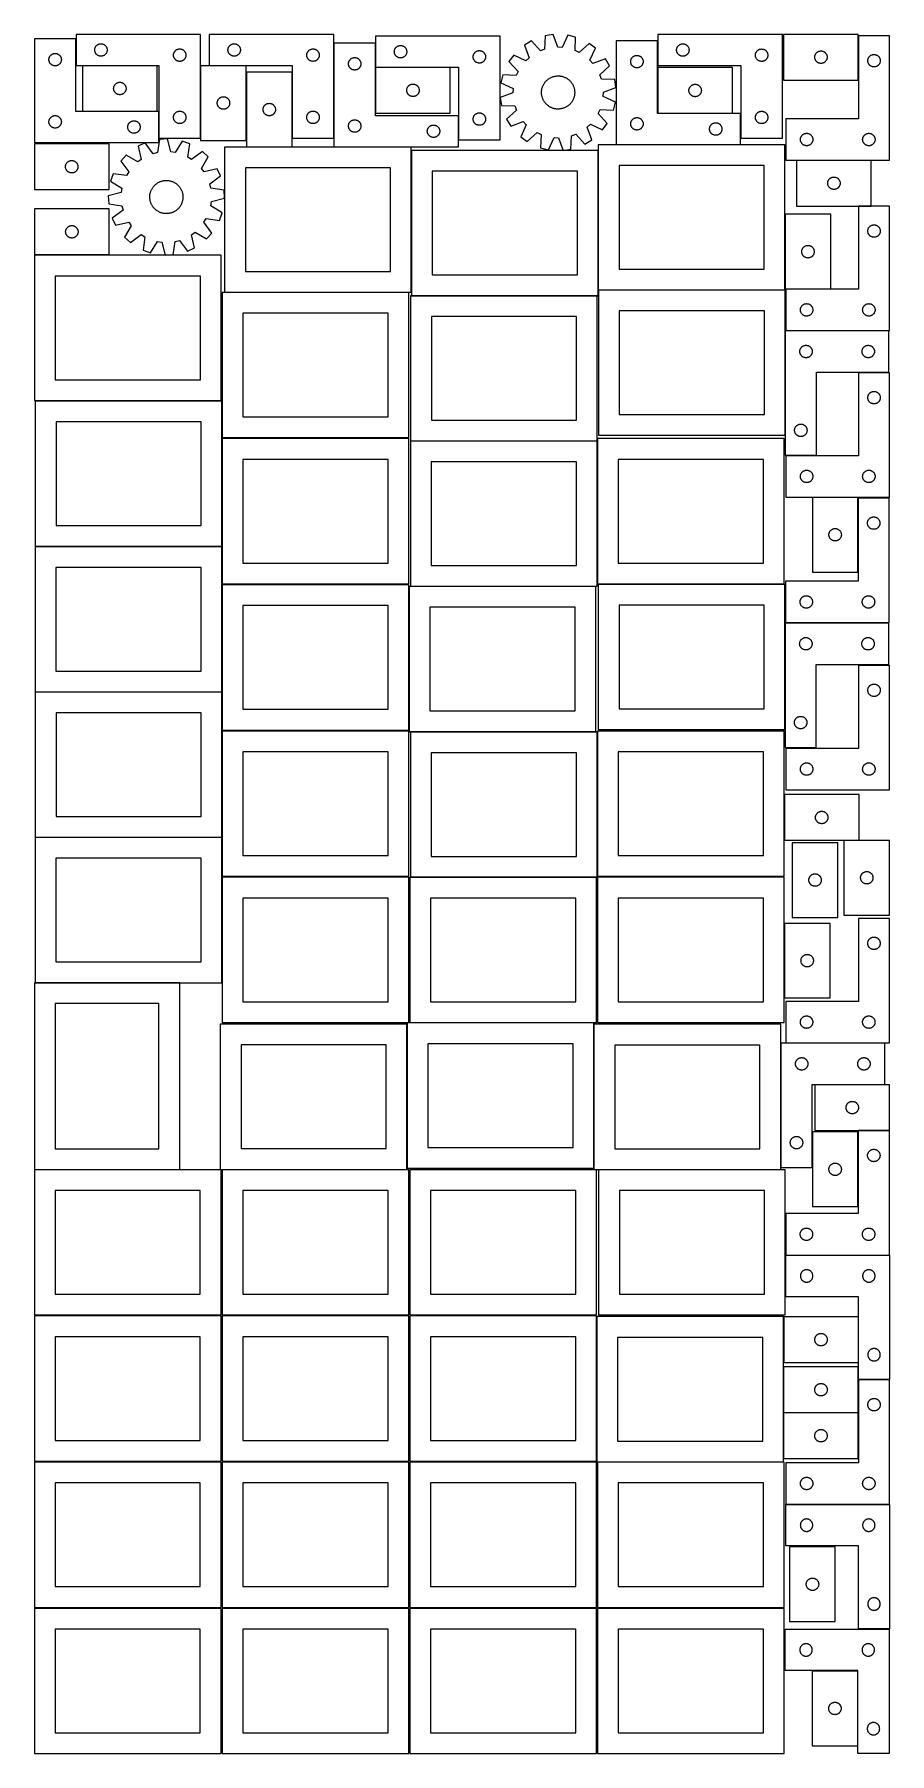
# Model space of a CAD drawing. Header units: millimetres. Extents: x 7 to 1243, y 7 to 2493.
import ezdxf

# ---------------------------------------------------------------- set-up
doc = ezdxf.new("R2010")
doc.units = ezdxf.units.MM
doc.layers.add('CUT', color=7, linetype='CONTINUOUS', true_color=0x000000)

msp = doc.modelspace()

# ---------------------------------------------------------------- linework, layer by layer
at = {"layer": 'CUT'}
for p, q in [((66.510312, 2486.951479), (6.510312, 2486.951479)), ((6.510312, 2486.951479), (6.510312, 2336.951479)), ((66.510312, 2381.951479), (66.510312, 2486.951479)), ((246.742731, 2493.432928), (66.742731, 2493.432928)), ((66.742731, 2493.432928), (66.742731, 2448.432928)), ((246.742731, 2343.432928), (246.742731, 2493.432928)), ((439.501398, 2493.449774), (259.501398, 2493.449774)), ((259.501398, 2493.449774), (259.501398, 2448.449774)), ((439.501398, 2343.449774), (439.501398, 2493.449774)), ((680.121576, 2490.923651), (500.121576, 2490.923651)), ((500.121576, 2490.923651), (500.121576, 2445.923651)), ((680.121576, 2340.923651), (680.121576, 2490.923651)), ((745.393709, 2491.300309), (744.523792, 2471.94351)), ((756.791875, 2493.079992), (745.393709, 2491.300309)), ((763.52118, 2474.909718), (756.791875, 2493.079992)), ((778.156706, 2492.193645), (769.945482, 2474.643197)), ((789.368294, 2489.475968), (778.156706, 2492.193645)), ((788.631898, 2470.11363), (789.368294, 2489.475968)), ((1088.360605, 2493.313299), (908.360605, 2493.313299)), ((908.360605, 2493.313299), (908.360605, 2448.313299)), ((1088.360605, 2343.313299), (1088.360605, 2493.313299)), ((1198.146106, 2493.439031), (1090.146106, 2493.439031)), ((1090.146106, 2493.439031), (1090.146106, 2427.439031)), ((1198.146106, 2427.439031), (1198.146106, 2493.439031)), ((1243.488793, 2491.375308), (1198.488793, 2491.375308)), ((1198.488793, 2491.375308), (1198.488793, 2371.375308)), ((1243.488793, 2311.375308), (1243.488793, 2491.375308)), ((29.027086, 2461.951612), (29.370132, 2462.430332)), ((29.370132, 2462.430332), (29.743754, 2462.885592)), ((29.743754, 2462.885592), (30.146351, 2463.315441)), ((30.146351, 2463.315441), (30.5762, 2463.718038)), ((30.5762, 2463.718038), (31.03146, 2464.09166)), ((31.03146, 2464.09166), (31.51018, 2464.434706)), ((31.51018, 2464.434706), (32.010312, 2464.745708)), ((32.010312, 2464.745708), (32.529714, 2465.023334)), ((32.529714, 2465.023334), (33.066162, 2465.266395)), ((33.066162, 2465.266395), (33.617357, 2465.473851)), ((33.617357, 2465.473851), (34.180941, 2465.644812)), ((34.180941, 2465.644812), (34.7545, 2465.778547)), ((34.7545, 2465.778547), (35.335577, 2465.874483)), ((35.335577, 2465.874483), (35.921684, 2465.93221)), ((35.921684, 2465.93221), (36.510312, 2465.951479)), ((36.510312, 2465.951479), (37.098941, 2465.93221)), ((37.098941, 2465.93221), (37.685048, 2465.874483)), ((37.685048, 2465.874483), (38.266125, 2465.778547)), ((38.266125, 2465.778547), (38.839684, 2465.644812)), ((38.839684, 2465.644812), (39.403268, 2465.473851)), ((39.403268, 2465.473851), (39.954463, 2465.266395)), ((39.954463, 2465.266395), (40.490911, 2465.023334)), ((40.490911, 2465.023334), (41.010312, 2464.745708)), ((41.010312, 2464.745708), (41.510445, 2464.434706)), ((41.510445, 2464.434706), (41.989165, 2464.09166)), ((41.989165, 2464.09166), (42.444425, 2463.718038)), ((42.444425, 2463.718038), (42.874273, 2463.315441)), ((42.874273, 2463.315441), (43.276871, 2462.885592)), ((43.276871, 2462.885592), (43.650492, 2462.430332)), ((43.650492, 2462.430332), (43.993539, 2461.951612)), ((93.742731, 2470.932928), (93.762001, 2471.521556)), ((93.762001, 2470.3443), (93.742731, 2470.932928)), ((93.762001, 2471.521556), (93.819727, 2472.107664)), ((93.819727, 2469.758193), (93.762001, 2470.3443)), ((93.819727, 2472.107664), (93.915664, 2472.688741)), ((93.915664, 2469.177115), (93.819727, 2469.758193)), ((93.915664, 2472.688741), (94.049399, 2473.2623)), ((94.049399, 2468.603557), (93.915664, 2469.177115)), ((94.049399, 2473.2623), (94.22036, 2473.825884)), ((94.22036, 2468.039973), (94.049399, 2468.603557)), ((94.22036, 2473.825884), (94.427815, 2474.377079)), ((94.427815, 2467.488777), (94.22036, 2468.039973)), ((94.427815, 2474.377079), (94.670877, 2474.913527)), ((94.670877, 2466.95233), (94.427815, 2467.488777)), ((94.670877, 2474.913527), (94.948503, 2475.432928)), ((94.948503, 2466.432928), (94.670877, 2466.95233)), ((94.948503, 2475.432928), (95.259505, 2475.93306)), ((95.259505, 2465.932796), (94.948503, 2466.432928)), ((95.259505, 2475.93306), (95.602551, 2476.411781)), ((95.602551, 2465.454075), (95.259505, 2465.932796)), ((95.602551, 2476.411781), (95.976173, 2476.867041)), ((95.976173, 2464.998816), (95.602551, 2465.454075)), ((95.976173, 2476.867041), (96.37877, 2477.296889)), ((96.37877, 2464.568967), (95.976173, 2464.998816)), ((96.37877, 2477.296889), (96.808619, 2477.699487)), ((96.808619, 2464.16637), (96.37877, 2464.568967)), ((96.808619, 2477.699487), (97.263878, 2478.073108)), ((97.263878, 2463.792748), (96.808619, 2464.16637)), ((97.263878, 2478.073108), (97.742599, 2478.416155)), ((97.742599, 2463.449702), (97.263878, 2463.792748)), ((97.742599, 2478.416155), (98.242731, 2478.727157)), ((98.242731, 2463.1387), (97.742599, 2463.449702)), ((98.242731, 2478.727157), (98.762133, 2479.004783)), ((98.762133, 2462.861074), (98.242731, 2463.1387)), ((98.762133, 2479.004783), (99.29858, 2479.247844)), ((99.29858, 2462.618013), (98.762133, 2462.861074)), ((99.29858, 2479.247844), (99.849776, 2479.455299)), ((99.849776, 2462.410557), (99.29858, 2462.618013)), ((99.849776, 2479.455299), (100.41336, 2479.626261)), ((100.41336, 2462.239596), (99.849776, 2462.410557)), ((100.41336, 2479.626261), (100.986918, 2479.759996)), ((100.986918, 2462.105861), (100.41336, 2462.239596)), ((100.986918, 2479.759996), (101.567995, 2479.855932)), ((101.567995, 2462.009925), (100.986918, 2462.105861)), ((101.567995, 2479.855932), (102.154103, 2479.913659)), ((102.154103, 2479.913659), (102.742731, 2479.932928)), ((102.742731, 2479.932928), (103.331359, 2479.913659)), ((103.331359, 2479.913659), (103.917467, 2479.855932)), ((103.917467, 2479.855932), (104.498544, 2479.759996)), ((104.498544, 2462.105861), (103.917467, 2462.009925)), ((104.498544, 2479.759996), (105.072103, 2479.626261)), ((105.072103, 2462.239596), (104.498544, 2462.105861)), ((105.072103, 2479.626261), (105.635686, 2479.455299)), ((105.635686, 2462.410557), (105.072103, 2462.239596)), ((105.635686, 2479.455299), (106.186882, 2479.247844)), ((106.186882, 2462.618013), (105.635686, 2462.410557)), ((106.186882, 2479.247844), (106.723329, 2479.004783)), ((106.723329, 2462.861074), (106.186882, 2462.618013)), ((106.723329, 2479.004783), (107.242731, 2478.727157)), ((107.242731, 2463.1387), (106.723329, 2462.861074)), ((107.242731, 2478.727157), (107.742863, 2478.416155)), ((107.742863, 2463.449702), (107.242731, 2463.1387)), ((107.742863, 2478.416155), (108.221584, 2478.073108)), ((108.221584, 2463.792748), (107.742863, 2463.449702)), ((108.221584, 2478.073108), (108.676844, 2477.699487)), ((108.676844, 2464.16637), (108.221584, 2463.792748)), ((108.676844, 2477.699487), (109.106692, 2477.296889)), ((109.106692, 2464.568967), (108.676844, 2464.16637)), ((109.106692, 2477.296889), (109.509289, 2476.867041)), ((109.509289, 2464.998816), (109.106692, 2464.568967)), ((109.509289, 2476.867041), (109.882911, 2476.411781)), ((109.882911, 2465.454075), (109.509289, 2464.998816)), ((109.882911, 2476.411781), (110.225958, 2475.93306)), ((110.225958, 2465.932796), (109.882911, 2465.454075)), ((110.225958, 2475.93306), (110.53696, 2475.432928)), ((110.53696, 2466.432928), (110.225958, 2465.932796)), ((110.53696, 2475.432928), (110.814586, 2474.913527)), ((110.814586, 2466.95233), (110.53696, 2466.432928)), ((110.814586, 2474.913527), (111.057647, 2474.377079)), ((111.057647, 2467.488777), (110.814586, 2466.95233)), ((111.057647, 2474.377079), (111.265102, 2473.825884)), ((111.265102, 2468.039973), (111.057647, 2467.488777)), ((111.265102, 2473.825884), (111.436064, 2473.2623)), ((111.436064, 2468.603557), (111.265102, 2468.039973)), ((111.436064, 2473.2623), (111.569799, 2472.688741)), ((111.569799, 2469.177115), (111.436064, 2468.603557)), ((111.569799, 2472.688741), (111.665735, 2472.107664)), ((111.665735, 2469.758193), (111.569799, 2469.177115)), ((111.665735, 2472.107664), (111.723462, 2471.521556)), ((111.723462, 2470.3443), (111.665735, 2469.758193)), ((111.723462, 2471.521556), (111.742731, 2470.932928)), ((111.742731, 2470.932928), (111.723462, 2470.3443)), ((207.742731, 2463.432928), (207.762001, 2464.021556)), ((207.762001, 2462.8443), (207.742731, 2463.432928)), ((207.762001, 2464.021556), (207.819727, 2464.607664)), ((207.819727, 2462.258193), (207.762001, 2462.8443)), ((207.819727, 2464.607664), (207.915664, 2465.188741)), ((207.915664, 2461.677115), (207.819727, 2462.258193)), ((207.915664, 2465.188741), (208.049399, 2465.7623)), ((208.049399, 2465.7623), (208.22036, 2466.325884)), ((208.22036, 2466.325884), (208.427815, 2466.877079)), ((208.427815, 2466.877079), (208.670877, 2467.413527)), ((208.670877, 2467.413527), (208.948503, 2467.932928)), ((208.948503, 2467.932928), (209.259505, 2468.43306)), ((209.259505, 2468.43306), (209.602551, 2468.911781)), ((209.602551, 2468.911781), (209.976173, 2469.367041)), ((209.976173, 2469.367041), (210.37877, 2469.796889)), ((210.37877, 2469.796889), (210.808619, 2470.199487)), ((210.808619, 2470.199487), (211.263878, 2470.573108)), ((211.263878, 2470.573108), (211.742599, 2470.916155)), ((211.742599, 2470.916155), (212.242731, 2471.227157)), ((212.242731, 2471.227157), (212.762133, 2471.504783)), ((212.762133, 2471.504783), (213.29858, 2471.747844)), ((213.29858, 2471.747844), (213.849776, 2471.955299)), ((213.849776, 2471.955299), (214.41336, 2472.126261)), ((214.41336, 2472.126261), (214.986918, 2472.259996)), ((214.986918, 2472.259996), (215.567995, 2472.355932)), ((215.567995, 2472.355932), (216.154103, 2472.413659)), ((216.154103, 2472.413659), (216.742731, 2472.432928)), ((216.742731, 2472.432928), (217.331359, 2472.413659)), ((217.331359, 2472.413659), (217.917467, 2472.355932)), ((217.917467, 2472.355932), (218.498544, 2472.259996)), ((218.498544, 2472.259996), (219.072103, 2472.126261)), ((219.072103, 2472.126261), (219.635686, 2471.955299)), ((219.635686, 2471.955299), (220.186882, 2471.747844)), ((220.186882, 2471.747844), (220.723329, 2471.504783)), ((220.723329, 2471.504783), (221.242731, 2471.227157)), ((221.242731, 2471.227157), (221.742863, 2470.916155)), ((221.742863, 2470.916155), (222.221584, 2470.573108)), ((222.221584, 2470.573108), (222.676844, 2470.199487)), ((222.676844, 2470.199487), (223.106692, 2469.796889)), ((223.106692, 2469.796889), (223.509289, 2469.367041)), ((223.509289, 2469.367041), (223.882911, 2468.911781)), ((223.882911, 2468.911781), (224.225958, 2468.43306)), ((224.225958, 2468.43306), (224.53696, 2467.932928)), ((224.53696, 2467.932928), (224.814586, 2467.413527)), ((224.814586, 2467.413527), (225.057647, 2466.877079)), ((225.057647, 2466.877079), (225.265102, 2466.325884)), ((225.265102, 2466.325884), (225.436064, 2465.7623)), ((225.436064, 2465.7623), (225.569799, 2465.188741)), ((225.569799, 2465.188741), (225.665735, 2464.607664)), ((225.665735, 2462.258193), (225.569799, 2461.677115)), ((225.665735, 2464.607664), (225.723462, 2464.021556)), ((225.723462, 2462.8443), (225.665735, 2462.258193)), ((225.723462, 2464.021556), (225.742731, 2463.432928)), ((225.742731, 2463.432928), (225.723462, 2462.8443)), ((286.501398, 2470.949774), (286.520668, 2471.538402)), ((286.520668, 2470.361146), (286.501398, 2470.949774)), ((286.520668, 2471.538402), (286.578394, 2472.12451)), ((286.578394, 2469.775038), (286.520668, 2470.361146)), ((286.578394, 2472.12451), (286.674331, 2472.705587)), ((286.674331, 2469.193961), (286.578394, 2469.775038)), ((286.674331, 2472.705587), (286.808066, 2473.279145)), ((286.808066, 2468.620403), (286.674331, 2469.193961)), ((286.808066, 2473.279145), (286.979027, 2473.842729)), ((286.979027, 2468.056819), (286.808066, 2468.620403)), ((286.979027, 2473.842729), (287.186482, 2474.393925)), ((287.186482, 2467.505623), (286.979027, 2468.056819)), ((287.186482, 2474.393925), (287.429544, 2474.930372)), ((287.429544, 2466.969176), (287.186482, 2467.505623)), ((287.429544, 2474.930372), (287.70717, 2475.449774)), ((287.70717, 2466.449774), (287.429544, 2466.969176)), ((287.70717, 2475.449774), (288.018172, 2475.949906)), ((288.018172, 2465.949642), (287.70717, 2466.449774)), ((288.018172, 2475.949906), (288.361218, 2476.428627)), ((288.361218, 2465.470921), (288.018172, 2465.949642)), ((288.361218, 2476.428627), (288.73484, 2476.883886)), ((288.73484, 2465.015662), (288.361218, 2465.470921)), ((288.73484, 2476.883886), (289.137437, 2477.313735)), ((289.137437, 2464.585813), (288.73484, 2465.015662)), ((289.137437, 2477.313735), (289.567286, 2477.716332)), ((289.567286, 2464.183216), (289.137437, 2464.585813)), ((289.567286, 2477.716332), (290.022545, 2478.089954)), ((290.022545, 2463.809594), (289.567286, 2464.183216)), ((290.022545, 2478.089954), (290.501266, 2478.433001)), ((290.501266, 2463.466548), (290.022545, 2463.809594)), ((290.501266, 2478.433001), (291.001398, 2478.744003)), ((291.001398, 2463.155545), (290.501266, 2463.466548)), ((291.001398, 2478.744003), (291.5208, 2479.021629)), ((291.5208, 2462.877919), (291.001398, 2463.155545)), ((291.5208, 2479.021629), (292.057247, 2479.26469)), ((292.057247, 2462.634858), (291.5208, 2462.877919)), ((292.057247, 2479.26469), (292.608443, 2479.472145)), ((292.608443, 2462.427403), (292.057247, 2462.634858)), ((292.608443, 2479.472145), (293.172027, 2479.643106)), ((293.172027, 2462.256442), (292.608443, 2462.427403)), ((293.172027, 2479.643106), (293.745585, 2479.776842)), ((293.745585, 2462.122707), (293.172027, 2462.256442)), ((293.745585, 2479.776842), (294.326662, 2479.872778)), ((294.326662, 2462.02677), (293.745585, 2462.122707)), ((294.326662, 2479.872778), (294.91277, 2479.930504)), ((294.91277, 2479.930504), (295.501398, 2479.949774)), ((295.501398, 2479.949774), (296.090026, 2479.930504)), ((296.090026, 2479.930504), (296.676134, 2479.872778)), ((296.676134, 2479.872778), (297.257211, 2479.776842)), ((297.257211, 2462.122707), (296.676134, 2462.02677)), ((297.257211, 2479.776842), (297.83077, 2479.643106)), ((297.83077, 2462.256442), (297.257211, 2462.122707)), ((297.83077, 2479.643106), (298.394353, 2479.472145)), ((298.394353, 2462.427403), (297.83077, 2462.256442)), ((298.394353, 2479.472145), (298.945549, 2479.26469)), ((298.945549, 2462.634858), (298.394353, 2462.427403)), ((298.945549, 2479.26469), (299.481996, 2479.021629)), ((299.481996, 2462.877919), (298.945549, 2462.634858)), ((299.481996, 2479.021629), (300.001398, 2478.744003)), ((300.001398, 2463.155545), (299.481996, 2462.877919)), ((300.001398, 2478.744003), (300.50153, 2478.433001)), ((300.50153, 2463.466548), (300.001398, 2463.155545)), ((300.50153, 2478.433001), (300.980251, 2478.089954)), ((300.980251, 2463.809594), (300.50153, 2463.466548)), ((300.980251, 2478.089954), (301.435511, 2477.716332)), ((301.435511, 2464.183216), (300.980251, 2463.809594)), ((301.435511, 2477.716332), (301.865359, 2477.313735)), ((301.865359, 2464.585813), (301.435511, 2464.183216)), ((301.865359, 2477.313735), (302.267956, 2476.883886)), ((302.267956, 2465.015662), (301.865359, 2464.585813)), ((302.267956, 2476.883886), (302.641578, 2476.428627)), ((302.641578, 2465.470921), (302.267956, 2465.015662)), ((302.641578, 2476.428627), (302.984625, 2475.949906)), ((302.984625, 2465.949642), (302.641578, 2465.470921)), ((302.984625, 2475.949906), (303.295627, 2475.449774)), ((303.295627, 2466.449774), (302.984625, 2465.949642)), ((303.295627, 2475.449774), (303.573253, 2474.930372)), ((303.573253, 2466.969176), (303.295627, 2466.449774)), ((303.573253, 2474.930372), (303.816314, 2474.393925)), ((303.816314, 2467.505623), (303.573253, 2466.969176)), ((303.816314, 2474.393925), (304.023769, 2473.842729)), ((304.023769, 2468.056819), (303.816314, 2467.505623)), ((304.023769, 2473.842729), (304.194731, 2473.279145)), ((304.194731, 2468.620403), (304.023769, 2468.056819)), ((304.194731, 2473.279145), (304.328466, 2472.705587)), ((304.328466, 2469.193961), (304.194731, 2468.620403)), ((304.328466, 2472.705587), (304.424402, 2472.12451)), ((304.424402, 2469.775038), (304.328466, 2469.193961)), ((304.424402, 2472.12451), (304.482129, 2471.538402)), ((304.482129, 2470.361146), (304.424402, 2469.775038)), ((304.482129, 2471.538402), (304.501398, 2470.949774)), ((304.501398, 2470.949774), (304.482129, 2470.361146)), ((400.501398, 2463.449774), (400.520668, 2464.038402)), ((400.520668, 2462.861146), (400.501398, 2463.449774)), ((400.520668, 2464.038402), (400.578394, 2464.62451)), ((400.578394, 2462.275038), (400.520668, 2462.861146)), ((400.578394, 2464.62451), (400.674331, 2465.205587)), ((400.674331, 2461.693961), (400.578394, 2462.275038)), ((400.674331, 2465.205587), (400.808066, 2465.779145)), ((400.808066, 2465.779145), (400.979027, 2466.342729)), ((400.979027, 2466.342729), (401.186482, 2466.893925)), ((401.186482, 2466.893925), (401.429544, 2467.430372)), ((401.429544, 2467.430372), (401.70717, 2467.949774)), ((401.70717, 2467.949774), (402.018172, 2468.449906)), ((402.018172, 2468.449906), (402.361218, 2468.928627)), ((402.361218, 2468.928627), (402.73484, 2469.383886)), ((402.73484, 2469.383886), (403.137437, 2469.813735)), ((403.137437, 2469.813735), (403.567286, 2470.216332)), ((403.567286, 2470.216332), (404.022545, 2470.589954)), ((404.022545, 2470.589954), (404.501266, 2470.933001)), ((404.501266, 2470.933001), (405.001398, 2471.244003)), ((405.001398, 2471.244003), (405.5208, 2471.521629)), ((405.5208, 2471.521629), (406.057247, 2471.76469)), ((406.057247, 2471.76469), (406.608443, 2471.972145)), ((406.608443, 2471.972145), (407.172027, 2472.143106)), ((407.172027, 2472.143106), (407.745585, 2472.276842)), ((407.745585, 2472.276842), (408.326662, 2472.372778)), ((408.326662, 2472.372778), (408.91277, 2472.430504)), ((408.91277, 2472.430504), (409.501398, 2472.449774)), ((409.501398, 2472.449774), (410.090026, 2472.430504)), ((410.090026, 2472.430504), (410.676134, 2472.372778)), ((410.676134, 2472.372778), (411.257211, 2472.276842)), ((411.257211, 2472.276842), (411.83077, 2472.143106)), ((411.83077, 2472.143106), (412.394353, 2471.972145)), ((412.394353, 2471.972145), (412.945549, 2471.76469)), ((412.945549, 2471.76469), (413.481996, 2471.521629)), ((413.481996, 2471.521629), (414.001398, 2471.244003)), ((414.001398, 2471.244003), (414.50153, 2470.933001)), ((414.50153, 2470.933001), (414.980251, 2470.589954)), ((414.980251, 2470.589954), (415.435511, 2470.216332)), ((415.435511, 2470.216332), (415.865359, 2469.813735)), ((415.865359, 2469.813735), (416.267956, 2469.383886)), ((416.267956, 2469.383886), (416.641578, 2468.928627)), ((416.641578, 2468.928627), (416.984625, 2468.449906)), ((416.984625, 2468.449906), (417.295627, 2467.949774)), ((417.295627, 2467.949774), (417.573253, 2467.430372)), ((417.573253, 2467.430372), (417.816314, 2466.893925)), ((417.816314, 2466.893925), (418.023769, 2466.342729)), ((418.023769, 2466.342729), (418.194731, 2465.779145)), ((418.194731, 2465.779145), (418.328466, 2465.205587)), ((418.328466, 2465.205587), (418.424402, 2464.62451)), ((418.424402, 2462.275038), (418.328466, 2461.693961)), ((418.424402, 2464.62451), (418.482129, 2464.038402)), ((418.482129, 2462.861146), (418.424402, 2462.275038)), ((418.482129, 2464.038402), (418.501398, 2463.449774)), ((418.501398, 2463.449774), (418.482129, 2462.861146)), ((499.795713, 2480.861392), (439.795713, 2480.861392)), ((439.795713, 2480.861392), (439.795713, 2330.861392)), ((499.795713, 2375.861392), (499.795713, 2480.861392)), ((527.121576, 2468.423651), (527.140846, 2469.012279)), ((527.140846, 2467.835023), (527.121576, 2468.423651)), ((527.140846, 2469.012279), (527.198573, 2469.598387)), ((527.198573, 2467.248915), (527.140846, 2467.835023)), ((527.198573, 2469.598387), (527.294509, 2470.179464)), ((527.294509, 2466.667838), (527.198573, 2467.248915)), ((527.294509, 2470.179464), (527.428244, 2470.753022)), ((527.428244, 2466.09428), (527.294509, 2466.667838)), ((527.428244, 2470.753022), (527.599205, 2471.316606)), ((527.599205, 2465.530696), (527.428244, 2466.09428)), ((527.599205, 2471.316606), (527.806661, 2471.867802)), ((527.806661, 2464.9795), (527.599205, 2465.530696)), ((527.806661, 2471.867802), (528.049722, 2472.404249)), ((528.049722, 2464.443053), (527.806661, 2464.9795)), ((528.049722, 2472.404249), (528.327348, 2472.923651)), ((528.327348, 2463.923651), (528.049722, 2464.443053)), ((528.327348, 2472.923651), (528.63835, 2473.423783)), ((528.63835, 2463.423519), (528.327348, 2463.923651)), ((528.63835, 2473.423783), (528.981396, 2473.902504)), ((528.981396, 2462.944798), (528.63835, 2463.423519)), ((528.981396, 2473.902504), (529.355018, 2474.357763)), ((529.355018, 2462.489539), (528.981396, 2462.944798)), ((529.355018, 2474.357763), (529.757615, 2474.787612)), ((529.757615, 2462.05969), (529.355018, 2462.489539)), ((529.757615, 2474.787612), (530.187464, 2475.190209)), ((530.187464, 2461.657093), (529.757615, 2462.05969)), ((530.187464, 2475.190209), (530.642724, 2475.563831)), ((530.642724, 2475.563831), (531.121444, 2475.906877)), ((531.121444, 2475.906877), (531.621576, 2476.21788)), ((531.621576, 2476.21788), (532.140978, 2476.495506)), ((532.140978, 2476.495506), (532.677426, 2476.738567)), ((532.677426, 2476.738567), (533.228621, 2476.946022)), ((533.228621, 2476.946022), (533.792205, 2477.116983)), ((533.792205, 2477.116983), (534.365764, 2477.250719)), ((534.365764, 2477.250719), (534.946841, 2477.346655)), ((534.946841, 2477.346655), (535.532948, 2477.404381)), ((535.532948, 2477.404381), (536.121576, 2477.423651)), ((536.121576, 2477.423651), (536.710205, 2477.404381)), ((536.710205, 2477.404381), (537.296312, 2477.346655)), ((537.296312, 2477.346655), (537.877389, 2477.250719)), ((537.877389, 2477.250719), (538.450948, 2477.116983)), ((538.450948, 2477.116983), (539.014532, 2476.946022)), ((539.014532, 2476.946022), (539.565727, 2476.738567)), ((539.565727, 2476.738567), (540.102175, 2476.495506)), ((540.102175, 2476.495506), (540.621576, 2476.21788)), ((540.621576, 2476.21788), (541.121709, 2475.906877)), ((541.121709, 2475.906877), (541.600429, 2475.563831)), ((541.600429, 2475.563831), (542.055689, 2475.190209)), ((542.055689, 2475.190209), (542.485537, 2474.787612)), ((542.485537, 2462.05969), (542.055689, 2461.657093)), ((542.485537, 2474.787612), (542.888135, 2474.357763)), ((542.888135, 2462.489539), (542.485537, 2462.05969)), ((542.888135, 2474.357763), (543.261756, 2473.902504)), ((543.261756, 2462.944798), (542.888135, 2462.489539)), ((543.261756, 2473.902504), (543.604803, 2473.423783)), ((543.604803, 2463.423519), (543.261756, 2462.944798)), ((543.604803, 2473.423783), (543.915805, 2472.923651)), ((543.915805, 2463.923651), (543.604803, 2463.423519)), ((543.915805, 2472.923651), (544.193431, 2472.404249)), ((544.193431, 2464.443053), (543.915805, 2463.923651)), ((544.193431, 2472.404249), (544.436492, 2471.867802)), ((544.436492, 2464.9795), (544.193431, 2464.443053)), ((544.436492, 2471.867802), (544.643948, 2471.316606)), ((544.643948, 2465.530696), (544.436492, 2464.9795)), ((544.643948, 2471.316606), (544.814909, 2470.753022)), ((544.814909, 2466.09428), (544.643948, 2465.530696)), ((544.814909, 2470.753022), (544.948644, 2470.179464)), ((544.948644, 2466.667838), (544.814909, 2466.09428)), ((544.948644, 2470.179464), (545.04458, 2469.598387)), ((545.04458, 2467.248915), (544.948644, 2466.667838)), ((545.04458, 2469.598387), (545.102307, 2469.012279)), ((545.102307, 2467.835023), (545.04458, 2467.248915)), ((545.102307, 2469.012279), (545.121576, 2468.423651)), ((545.121576, 2468.423651), (545.102307, 2467.835023)), ((641.140846, 2461.512279), (641.198573, 2462.098387)), ((641.198573, 2462.098387), (641.294509, 2462.679464)), ((641.294509, 2462.679464), (641.428244, 2463.253022)), ((641.428244, 2463.253022), (641.599205, 2463.816606)), ((641.599205, 2463.816606), (641.806661, 2464.367802)), ((641.806661, 2464.367802), (642.049722, 2464.904249)), ((642.049722, 2464.904249), (642.327348, 2465.423651)), ((642.327348, 2465.423651), (642.63835, 2465.923783)), ((642.63835, 2465.923783), (642.981396, 2466.402504)), ((642.981396, 2466.402504), (643.355018, 2466.857763)), ((643.355018, 2466.857763), (643.757615, 2467.287612)), ((643.757615, 2467.287612), (644.187464, 2467.690209)), ((644.187464, 2467.690209), (644.642724, 2468.063831)), ((644.642724, 2468.063831), (645.121444, 2468.406877)), ((645.121444, 2468.406877), (645.621576, 2468.71788)), ((645.621576, 2468.71788), (646.140978, 2468.995506)), ((646.140978, 2468.995506), (646.677426, 2469.238567)), ((646.677426, 2469.238567), (647.228621, 2469.446022)), ((647.228621, 2469.446022), (647.792205, 2469.616983)), ((647.792205, 2469.616983), (648.365764, 2469.750719)), ((648.365764, 2469.750719), (648.946841, 2469.846655)), ((648.946841, 2469.846655), (649.532948, 2469.904381)), ((649.532948, 2469.904381), (650.121576, 2469.923651)), ((650.121576, 2469.923651), (650.710205, 2469.904381)), ((650.710205, 2469.904381), (651.296312, 2469.846655)), ((651.296312, 2469.846655), (651.877389, 2469.750719)), ((651.877389, 2469.750719), (652.450948, 2469.616983)), ((652.450948, 2469.616983), (653.014532, 2469.446022)), ((653.014532, 2469.446022), (653.565727, 2469.238567)), ((653.565727, 2469.238567), (654.102175, 2468.995506)), ((654.102175, 2468.995506), (654.621576, 2468.71788)), ((654.621576, 2468.71788), (655.121709, 2468.406877)), ((655.121709, 2468.406877), (655.600429, 2468.063831)), ((655.600429, 2468.063831), (656.055689, 2467.690209)), ((656.055689, 2467.690209), (656.485537, 2467.287612)), ((656.485537, 2467.287612), (656.888135, 2466.857763)), ((656.888135, 2466.857763), (657.261756, 2466.402504)), ((657.261756, 2466.402504), (657.604803, 2465.923783)), ((657.604803, 2465.923783), (657.915805, 2465.423651)), ((657.915805, 2465.423651), (658.193431, 2464.904249)), ((658.193431, 2464.904249), (658.436492, 2464.367802)), ((658.436492, 2464.367802), (658.643948, 2463.816606)), ((658.643948, 2463.816606), (658.814909, 2463.253022)), ((658.814909, 2463.253022), (658.948644, 2462.679464)), ((658.948644, 2462.679464), (659.04458, 2462.098387)), ((659.04458, 2462.098387), (659.102307, 2461.512279)), ((699.732552, 2463.456643), (692.931257, 2454.138496)), ((717.339214, 2455.366656), (699.732552, 2463.456643)), ((725.315988, 2483.94322), (715.466511, 2477.937118)), ((715.466511, 2477.937118), (722.070339, 2459.720865)), ((738.486518, 2469.731269), (725.315988, 2483.94322)), ((744.523792, 2471.94351), (738.486518, 2469.731269)), ((769.945482, 2474.643197), (763.52118, 2474.909718)), ((794.465186, 2467.408924), (788.631898, 2470.11363)), ((808.767633, 2480.481124), (794.465186, 2467.408924)), ((818.08578, 2473.679829), (808.767633, 2480.481124)), ((809.995793, 2456.073167), (818.08578, 2473.679829)), ((907.982511, 2484.094058), (847.982511, 2484.094058)), ((847.982511, 2484.094058), (847.982511, 2334.094058)), ((873.482511, 2461.888286), (874.001913, 2462.165912)), ((874.001913, 2462.165912), (874.53836, 2462.408973)), ((874.53836, 2462.408973), (875.089556, 2462.616429)), ((875.089556, 2462.616429), (875.65314, 2462.78739)), ((875.65314, 2462.78739), (876.226698, 2462.921125)), ((876.226698, 2462.921125), (876.807775, 2463.017061)), ((876.807775, 2463.017061), (877.393883, 2463.074788)), ((877.393883, 2463.074788), (877.982511, 2463.094058)), ((877.982511, 2463.094058), (878.571139, 2463.074788)), ((878.571139, 2463.074788), (879.157247, 2463.017061)), ((879.157247, 2463.017061), (879.738324, 2462.921125)), ((879.738324, 2462.921125), (880.311882, 2462.78739)), ((880.311882, 2462.78739), (880.875466, 2462.616429)), ((880.875466, 2462.616429), (881.426662, 2462.408973)), ((881.426662, 2462.408973), (881.963109, 2462.165912)), ((881.963109, 2462.165912), (882.482511, 2461.888286)), ((907.982511, 2379.094058), (907.982511, 2484.094058)), ((935.360605, 2470.813299), (935.379875, 2471.401928)), ((935.379875, 2470.224671), (935.360605, 2470.813299)), ((935.379875, 2471.401928), (935.437602, 2471.988035)), ((935.437602, 2469.638564), (935.379875, 2470.224671)), ((935.437602, 2471.988035), (935.533538, 2472.569112)), ((935.533538, 2469.057487), (935.437602, 2469.638564)), ((935.533538, 2472.569112), (935.667273, 2473.142671)), ((935.667273, 2468.483928), (935.533538, 2469.057487)), ((935.667273, 2473.142671), (935.838234, 2473.706255)), ((935.838234, 2467.920344), (935.667273, 2468.483928)), ((935.838234, 2473.706255), (936.04569, 2474.25745)), ((936.04569, 2467.369149), (935.838234, 2467.920344)), ((936.04569, 2474.25745), (936.288751, 2474.793898)), ((936.288751, 2466.832701), (936.04569, 2467.369149)), ((936.288751, 2474.793898), (936.566377, 2475.313299)), ((936.566377, 2466.313299), (936.288751, 2466.832701)), ((936.566377, 2475.313299), (936.877379, 2475.813432)), ((936.877379, 2465.813167), (936.566377, 2466.313299)), ((936.877379, 2475.813432), (937.220425, 2476.292152)), ((937.220425, 2465.334447), (936.877379, 2465.813167)), ((937.220425, 2476.292152), (937.594047, 2476.747412)), ((937.594047, 2464.879187), (937.220425, 2465.334447)), ((937.594047, 2476.747412), (937.996644, 2477.17726)), ((937.996644, 2464.449338), (937.594047, 2464.879187)), ((937.996644, 2477.17726), (938.426493, 2477.579858)), ((938.426493, 2464.046741), (937.996644, 2464.449338)), ((938.426493, 2477.579858), (938.881753, 2477.953479)), ((938.881753, 2463.673119), (938.426493, 2464.046741)), ((938.881753, 2477.953479), (939.360473, 2478.296526)), ((939.360473, 2463.330073), (938.881753, 2463.673119)), ((939.360473, 2478.296526), (939.860605, 2478.607528)), ((939.860605, 2463.019071), (939.360473, 2463.330073)), ((939.860605, 2478.607528), (940.380007, 2478.885154)), ((940.380007, 2462.741445), (939.860605, 2463.019071)), ((940.380007, 2478.885154), (940.916454, 2479.128215)), ((940.916454, 2462.498384), (940.380007, 2462.741445)), ((940.916454, 2479.128215), (941.46765, 2479.335671)), ((941.46765, 2462.290928), (940.916454, 2462.498384)), ((941.46765, 2479.335671), (942.031234, 2479.506632)), ((942.031234, 2462.119967), (941.46765, 2462.290928)), ((942.031234, 2479.506632), (942.604792, 2479.640367)), ((942.604792, 2461.986232), (942.031234, 2462.119967)), ((942.604792, 2479.640367), (943.18587, 2479.736303)), ((943.18587, 2479.736303), (943.771977, 2479.79403)), ((943.771977, 2479.79403), (944.360605, 2479.813299)), ((944.360605, 2479.813299), (944.949234, 2479.79403)), ((944.949234, 2479.79403), (945.535341, 2479.736303)), ((945.535341, 2479.736303), (946.116418, 2479.640367)), ((946.116418, 2479.640367), (946.689977, 2479.506632)), ((946.689977, 2462.119967), (946.116418, 2461.986232)), ((946.689977, 2479.506632), (947.253561, 2479.335671)), ((947.253561, 2462.290928), (946.689977, 2462.119967)), ((947.253561, 2479.335671), (947.804756, 2479.128215)), ((947.804756, 2462.498384), (947.253561, 2462.290928)), ((947.804756, 2479.128215), (948.341204, 2478.885154)), ((948.341204, 2462.741445), (947.804756, 2462.498384)), ((948.341204, 2478.885154), (948.860605, 2478.607528)), ((948.860605, 2463.019071), (948.341204, 2462.741445)), ((948.860605, 2478.607528), (949.360737, 2478.296526)), ((949.360737, 2463.330073), (948.860605, 2463.019071)), ((949.360737, 2478.296526), (949.839458, 2477.953479)), ((949.839458, 2463.673119), (949.360737, 2463.330073)), ((949.839458, 2477.953479), (950.294718, 2477.579858)), ((950.294718, 2464.046741), (949.839458, 2463.673119)), ((950.294718, 2477.579858), (950.724566, 2477.17726)), ((950.724566, 2464.449338), (950.294718, 2464.046741)), ((950.724566, 2477.17726), (951.127164, 2476.747412)), ((951.127164, 2464.879187), (950.724566, 2464.449338)), ((951.127164, 2476.747412), (951.500785, 2476.292152)), ((951.500785, 2465.334447), (951.127164, 2464.879187)), ((951.500785, 2476.292152), (951.843832, 2475.813432)), ((951.843832, 2465.813167), (951.500785, 2465.334447)), ((951.843832, 2475.813432), (952.154834, 2475.313299)), ((952.154834, 2466.313299), (951.843832, 2465.813167)), ((952.154834, 2475.313299), (952.43246, 2474.793898)), ((952.43246, 2466.832701), (952.154834, 2466.313299)), ((952.43246, 2474.793898), (952.675521, 2474.25745)), ((952.675521, 2467.369149), (952.43246, 2466.832701)), ((952.675521, 2474.25745), (952.882977, 2473.706255)), ((952.882977, 2467.920344), (952.675521, 2467.369149)), ((952.882977, 2473.706255), (953.053938, 2473.142671)), ((953.053938, 2468.483928), (952.882977, 2467.920344)), ((953.053938, 2473.142671), (953.187673, 2472.569112)), ((953.187673, 2469.057487), (953.053938, 2468.483928)), ((953.187673, 2472.569112), (953.283609, 2471.988035)), ((953.283609, 2469.638564), (953.187673, 2469.057487)), ((953.283609, 2471.988035), (953.341336, 2471.401928)), ((953.341336, 2470.224671), (953.283609, 2469.638564)), ((953.341336, 2471.401928), (953.360605, 2470.813299)), ((953.360605, 2470.813299), (953.341336, 2470.224671)), ((1049.360605, 2463.313299), (1049.379875, 2463.901928)), ((1049.379875, 2462.724671), (1049.360605, 2463.313299)), ((1049.379875, 2463.901928), (1049.437602, 2464.488035)), ((1049.437602, 2462.138564), (1049.379875, 2462.724671)), ((1049.437602, 2464.488035), (1049.533538, 2465.069112)), ((1049.533538, 2461.557487), (1049.437602, 2462.138564)), ((1049.533538, 2465.069112), (1049.667273, 2465.642671)), ((1049.667273, 2465.642671), (1049.838234, 2466.206255)), ((1049.838234, 2466.206255), (1050.04569, 2466.75745)), ((1050.04569, 2466.75745), (1050.288751, 2467.293898)), ((1050.288751, 2467.293898), (1050.566377, 2467.813299)), ((1050.566377, 2467.813299), (1050.877379, 2468.313432)), ((1050.877379, 2468.313432), (1051.220425, 2468.792152)), ((1051.220425, 2468.792152), (1051.594047, 2469.247412)), ((1051.594047, 2469.247412), (1051.996644, 2469.67726)), ((1051.996644, 2469.67726), (1052.426493, 2470.079858)), ((1052.426493, 2470.079858), (1052.881753, 2470.453479)), ((1052.881753, 2470.453479), (1053.360473, 2470.796526)), ((1053.360473, 2470.796526), (1053.860605, 2471.107528)), ((1053.860605, 2471.107528), (1054.380007, 2471.385154)), ((1054.380007, 2471.385154), (1054.916454, 2471.628215)), ((1054.916454, 2471.628215), (1055.46765, 2471.835671)), ((1055.46765, 2471.835671), (1056.031234, 2472.006632)), ((1056.031234, 2472.006632), (1056.604792, 2472.140367)), ((1056.604792, 2472.140367), (1057.18587, 2472.236303)), ((1057.18587, 2472.236303), (1057.771977, 2472.29403)), ((1057.771977, 2472.29403), (1058.360605, 2472.313299)), ((1058.360605, 2472.313299), (1058.949234, 2472.29403)), ((1058.949234, 2472.29403), (1059.535341, 2472.236303)), ((1059.535341, 2472.236303), (1060.116418, 2472.140367)), ((1060.116418, 2472.140367), (1060.689977, 2472.006632)), ((1060.689977, 2472.006632), (1061.253561, 2471.835671)), ((1061.253561, 2471.835671), (1061.804756, 2471.628215)), ((1061.804756, 2471.628215), (1062.341204, 2471.385154)), ((1062.341204, 2471.385154), (1062.860605, 2471.107528)), ((1062.860605, 2471.107528), (1063.360737, 2470.796526)), ((1063.360737, 2470.796526), (1063.839458, 2470.453479)), ((1063.839458, 2470.453479), (1064.294718, 2470.079858)), ((1064.294718, 2470.079858), (1064.724566, 2469.67726)), ((1064.724566, 2469.67726), (1065.127164, 2469.247412)), ((1065.127164, 2469.247412), (1065.500785, 2468.792152)), ((1065.500785, 2468.792152), (1065.843832, 2468.313432)), ((1065.843832, 2468.313432), (1066.154834, 2467.813299)), ((1066.154834, 2467.813299), (1066.43246, 2467.293898)), ((1066.43246, 2467.293898), (1066.675521, 2466.75745)), ((1066.675521, 2466.75745), (1066.882977, 2466.206255)), ((1066.882977, 2466.206255), (1067.053938, 2465.642671)), ((1067.053938, 2465.642671), (1067.187673, 2465.069112)), ((1067.187673, 2465.069112), (1067.283609, 2464.488035)), ((1067.283609, 2462.138564), (1067.187673, 2461.557487)), ((1067.283609, 2464.488035), (1067.341336, 2463.901928)), ((1067.341336, 2462.724671), (1067.283609, 2462.138564)), ((1067.341336, 2463.901928), (1067.360605, 2463.313299)), ((1067.360605, 2463.313299), (1067.341336, 2462.724671)), ((1135.223102, 2461.613767), (1135.319038, 2462.194844)), ((1135.319038, 2462.194844), (1135.452773, 2462.768403)), ((1135.452773, 2462.768403), (1135.623735, 2463.331987)), ((1135.623735, 2463.331987), (1135.83119, 2463.883182)), ((1135.83119, 2463.883182), (1136.074251, 2464.41963)), ((1136.074251, 2464.41963), (1136.351877, 2464.939031)), ((1136.351877, 2464.939031), (1136.662879, 2465.439164)), ((1136.662879, 2465.439164), (1137.005926, 2465.917884)), ((1137.005926, 2465.917884), (1137.379548, 2466.373144)), ((1137.379548, 2466.373144), (1137.782145, 2466.802992)), ((1137.782145, 2466.802992), (1138.211994, 2467.20559)), ((1138.211994, 2467.20559), (1138.667253, 2467.579211)), ((1138.667253, 2467.579211), (1139.145974, 2467.922258)), ((1139.145974, 2467.922258), (1139.646106, 2468.23326)), ((1139.646106, 2468.23326), (1140.165508, 2468.510886)), ((1140.165508, 2468.510886), (1140.701955, 2468.753947)), ((1140.701955, 2468.753947), (1141.253151, 2468.961403)), ((1141.253151, 2468.961403), (1141.816735, 2469.132364)), ((1141.816735, 2469.132364), (1142.390293, 2469.266099)), ((1142.390293, 2469.266099), (1142.97137, 2469.362035)), ((1142.97137, 2469.362035), (1143.557478, 2469.419762)), ((1143.557478, 2469.419762), (1144.146106, 2469.439031)), ((1144.146106, 2469.439031), (1144.734734, 2469.419762)), ((1144.734734, 2469.419762), (1145.320842, 2469.362035)), ((1145.320842, 2469.362035), (1145.901919, 2469.266099)), ((1145.901919, 2469.266099), (1146.475477, 2469.132364)), ((1146.475477, 2469.132364), (1147.039061, 2468.961403)), ((1147.039061, 2468.961403), (1147.590257, 2468.753947)), ((1147.590257, 2468.753947), (1148.126704, 2468.510886)), ((1148.126704, 2468.510886), (1148.646106, 2468.23326)), ((1148.646106, 2468.23326), (1149.146238, 2467.922258)), ((1149.146238, 2467.922258), (1149.624959, 2467.579211)), ((1149.624959, 2467.579211), (1150.080218, 2467.20559)), ((1150.080218, 2467.20559), (1150.510067, 2466.802992)), ((1150.510067, 2466.802992), (1150.912664, 2466.373144)), ((1150.912664, 2466.373144), (1151.286286, 2465.917884)), ((1151.286286, 2465.917884), (1151.629332, 2465.439164)), ((1151.629332, 2465.439164), (1151.940335, 2464.939031)), ((1151.940335, 2464.939031), (1152.217961, 2464.41963)), ((1152.217961, 2464.41963), (1152.461022, 2463.883182)), ((1152.461022, 2463.883182), (1152.668477, 2463.331987)), ((1152.668477, 2463.331987), (1152.839438, 2462.768403)), ((1152.839438, 2462.768403), (1152.973173, 2462.194844)), ((1152.973173, 2462.194844), (1153.06911, 2461.613767)), ((1214.624832, 2461.739269), (1215.054681, 2462.141867)), ((1215.054681, 2462.141867), (1215.50994, 2462.515488)), ((1215.50994, 2462.515488), (1215.988661, 2462.858535)), ((1215.988661, 2462.858535), (1216.488793, 2463.169537)), ((1216.488793, 2463.169537), (1217.008195, 2463.447163)), ((1217.008195, 2463.447163), (1217.544642, 2463.690224)), ((1217.544642, 2463.690224), (1218.095838, 2463.89768)), ((1218.095838, 2463.89768), (1218.659422, 2464.068641)), ((1218.659422, 2464.068641), (1219.23298, 2464.202376)), ((1219.23298, 2464.202376), (1219.814057, 2464.298312)), ((1219.814057, 2464.298312), (1220.400165, 2464.356039)), ((1220.400165, 2464.356039), (1220.988793, 2464.375308)), ((1220.988793, 2464.375308), (1221.577421, 2464.356039)), ((1221.577421, 2464.356039), (1222.163529, 2464.298312)), ((1222.163529, 2464.298312), (1222.744606, 2464.202376)), ((1222.744606, 2464.202376), (1223.318164, 2464.068641)), ((1223.318164, 2464.068641), (1223.881748, 2463.89768)), ((1223.881748, 2463.89768), (1224.432944, 2463.690224)), ((1224.432944, 2463.690224), (1224.969391, 2463.447163)), ((1224.969391, 2463.447163), (1225.488793, 2463.169537)), ((1225.488793, 2463.169537), (1225.988925, 2462.858535)), ((1225.988925, 2462.858535), (1226.467646, 2462.515488)), ((1226.467646, 2462.515488), (1226.922905, 2462.141867)), ((1226.922905, 2462.141867), (1227.352754, 2461.739269)), ((27.510312, 2456.951479), (27.529582, 2457.540108)), ((27.529582, 2456.362851), (27.510312, 2456.951479)), ((27.529582, 2457.540108), (27.587309, 2458.126215)), ((27.587309, 2455.776744), (27.529582, 2456.362851)), ((27.587309, 2458.126215), (27.683245, 2458.707292)), ((27.683245, 2455.195667), (27.587309, 2455.776744)), ((27.683245, 2458.707292), (27.81698, 2459.280851)), ((27.81698, 2454.622108), (27.683245, 2455.195667)), ((27.81698, 2459.280851), (27.987941, 2459.844435)), ((27.987941, 2454.058524), (27.81698, 2454.622108)), ((27.987941, 2459.844435), (28.195397, 2460.39563)), ((28.195397, 2453.507329), (27.987941, 2454.058524)), ((28.195397, 2460.39563), (28.438458, 2460.932078)), ((28.438458, 2452.970881), (28.195397, 2453.507329)), ((28.438458, 2460.932078), (28.716084, 2461.451479)), ((28.716084, 2452.451479), (28.438458, 2452.970881)), ((28.716084, 2461.451479), (29.027086, 2461.951612)), ((29.027086, 2451.951347), (28.716084, 2452.451479)), ((29.370132, 2451.472627), (29.027086, 2451.951347)), ((29.743754, 2451.017367), (29.370132, 2451.472627)), ((30.146351, 2450.587518), (29.743754, 2451.017367)), ((30.5762, 2450.184921), (30.146351, 2450.587518)), ((31.03146, 2449.811299), (30.5762, 2450.184921)), ((31.51018, 2449.468253), (31.03146, 2449.811299)), ((32.010312, 2449.157251), (31.51018, 2449.468253)), ((32.529714, 2448.879625), (32.010312, 2449.157251)), ((33.066162, 2448.636564), (32.529714, 2448.879625)), ((33.617357, 2448.429108), (33.066162, 2448.636564)), ((34.180941, 2448.258147), (33.617357, 2448.429108)), ((34.7545, 2448.124412), (34.180941, 2448.258147)), ((35.335577, 2448.028476), (34.7545, 2448.124412)), ((35.921684, 2447.970749), (35.335577, 2448.028476)), ((36.510312, 2447.951479), (35.921684, 2447.970749)), ((37.098941, 2447.970749), (36.510312, 2447.951479)), ((37.685048, 2448.028476), (37.098941, 2447.970749)), ((38.266125, 2448.124412), (37.685048, 2448.028476)), ((38.839684, 2448.258147), (38.266125, 2448.124412)), ((39.403268, 2448.429108), (38.839684, 2448.258147)), ((39.954463, 2448.636564), (39.403268, 2448.429108)), ((40.490911, 2448.879625), (39.954463, 2448.636564)), ((41.010312, 2449.157251), (40.490911, 2448.879625)), ((41.510445, 2449.468253), (41.010312, 2449.157251)), ((41.989165, 2449.811299), (41.510445, 2449.468253)), ((42.444425, 2450.184921), (41.989165, 2449.811299)), ((42.874273, 2450.587518), (42.444425, 2450.184921)), ((43.276871, 2451.017367), (42.874273, 2450.587518)), ((43.650492, 2451.472627), (43.276871, 2451.017367)), ((43.993539, 2451.951347), (43.650492, 2451.472627)), ((43.993539, 2461.951612), (44.304541, 2461.451479)), ((44.304541, 2452.451479), (43.993539, 2451.951347)), ((44.304541, 2461.451479), (44.582167, 2460.932078)), ((44.582167, 2452.970881), (44.304541, 2452.451479)), ((44.582167, 2460.932078), (44.825228, 2460.39563)), ((44.825228, 2453.507329), (44.582167, 2452.970881)), ((44.825228, 2460.39563), (45.032684, 2459.844435)), ((45.032684, 2454.058524), (44.825228, 2453.507329)), ((45.032684, 2459.844435), (45.203645, 2459.280851)), ((45.203645, 2454.622108), (45.032684, 2454.058524)), ((45.203645, 2459.280851), (45.33738, 2458.707292)), ((45.33738, 2455.195667), (45.203645, 2454.622108)), ((45.33738, 2458.707292), (45.433316, 2458.126215)), ((45.433316, 2455.776744), (45.33738, 2455.195667)), ((45.433316, 2458.126215), (45.491043, 2457.540108)), ((45.491043, 2456.362851), (45.433316, 2455.776744)), ((45.491043, 2457.540108), (45.510312, 2456.951479)), ((45.510312, 2456.951479), (45.491043, 2456.362851)), ((66.742731, 2448.432928), (186.742731, 2448.432928)), ((184.131038, 2448.17658), (76.131038, 2448.17658)), ((76.131038, 2448.17658), (76.131038, 2382.17658)), ((102.154103, 2461.952198), (101.567995, 2462.009925)), ((102.742731, 2461.932928), (102.154103, 2461.952198)), ((103.331359, 2461.952198), (102.742731, 2461.932928)), ((103.917467, 2462.009925), (103.331359, 2461.952198)), ((184.131038, 2382.17658), (184.131038, 2448.17658)), ((186.742731, 2448.432928), (186.742731, 2343.432928)), ((208.049399, 2461.103557), (207.915664, 2461.677115)), ((208.22036, 2460.539973), (208.049399, 2461.103557)), ((208.427815, 2459.988777), (208.22036, 2460.539973)), ((208.670877, 2459.45233), (208.427815, 2459.988777)), ((208.948503, 2458.932928), (208.670877, 2459.45233)), ((209.259505, 2458.432796), (208.948503, 2458.932928)), ((209.602551, 2457.954075), (209.259505, 2458.432796)), ((209.976173, 2457.498816), (209.602551, 2457.954075)), ((210.37877, 2457.068967), (209.976173, 2457.498816)), ((210.808619, 2456.66637), (210.37877, 2457.068967)), ((211.263878, 2456.292748), (210.808619, 2456.66637)), ((211.742599, 2455.949702), (211.263878, 2456.292748)), ((212.242731, 2455.6387), (211.742599, 2455.949702)), ((212.762133, 2455.361074), (212.242731, 2455.6387)), ((213.29858, 2455.118013), (212.762133, 2455.361074)), ((213.849776, 2454.910557), (213.29858, 2455.118013)), ((214.41336, 2454.739596), (213.849776, 2454.910557)), ((214.986918, 2454.605861), (214.41336, 2454.739596)), ((215.567995, 2454.509925), (214.986918, 2454.605861)), ((216.154103, 2454.452198), (215.567995, 2454.509925)), ((216.742731, 2454.432928), (216.154103, 2454.452198)), ((217.331359, 2454.452198), (216.742731, 2454.432928)), ((217.917467, 2454.509925), (217.331359, 2454.452198)), ((218.498544, 2454.605861), (217.917467, 2454.509925)), ((219.072103, 2454.739596), (218.498544, 2454.605861)), ((219.635686, 2454.910557), (219.072103, 2454.739596)), ((220.186882, 2455.118013), (219.635686, 2454.910557)), ((220.723329, 2455.361074), (220.186882, 2455.118013)), ((221.242731, 2455.6387), (220.723329, 2455.361074)), ((221.742863, 2455.949702), (221.242731, 2455.6387)), ((222.221584, 2456.292748), (221.742863, 2455.949702)), ((222.676844, 2456.66637), (222.221584, 2456.292748)), ((223.106692, 2457.068967), (222.676844, 2456.66637)), ((223.509289, 2457.498816), (223.106692, 2457.068967)), ((223.882911, 2457.954075), (223.509289, 2457.498816)), ((224.225958, 2458.432796), (223.882911, 2457.954075)), ((224.53696, 2458.932928), (224.225958, 2458.432796)), ((224.814586, 2459.45233), (224.53696, 2458.932928)), ((225.057647, 2459.988777), (224.814586, 2459.45233)), ((225.265102, 2460.539973), (225.057647, 2459.988777)), ((225.436064, 2461.103557), (225.265102, 2460.539973)), ((225.569799, 2461.677115), (225.436064, 2461.103557)), ((312.975522, 2448.181705), (246.975522, 2448.181705)), ((246.975522, 2448.181705), (246.975522, 2340.181705)), ((259.501398, 2448.449774), (379.501398, 2448.449774)), ((294.91277, 2461.969044), (294.326662, 2462.02677)), ((295.501398, 2461.949774), (294.91277, 2461.969044)), ((296.090026, 2461.969044), (295.501398, 2461.949774)), ((296.676134, 2462.02677), (296.090026, 2461.969044)), ((312.975522, 2340.181705), (312.975522, 2448.181705)), ((313.231804, 2438.717102), (313.231804, 2330.717102)), ((379.231804, 2438.717102), (313.231804, 2438.717102)), ((379.231804, 2330.717102), (379.231804, 2438.717102)), ((379.501398, 2448.449774), (379.501398, 2343.449774)), ((400.808066, 2461.120403), (400.674331, 2461.693961)), ((400.979027, 2460.556819), (400.808066, 2461.120403)), ((401.186482, 2460.005623), (400.979027, 2460.556819)), ((401.429544, 2459.469176), (401.186482, 2460.005623)), ((401.70717, 2458.949774), (401.429544, 2459.469176)), ((402.018172, 2458.449642), (401.70717, 2458.949774)), ((402.361218, 2457.970921), (402.018172, 2458.449642)), ((402.73484, 2457.515662), (402.361218, 2457.970921)), ((403.137437, 2457.085813), (402.73484, 2457.515662)), ((403.567286, 2456.683216), (403.137437, 2457.085813)), ((404.022545, 2456.309594), (403.567286, 2456.683216)), ((404.501266, 2455.966548), (404.022545, 2456.309594)), ((405.001398, 2455.655545), (404.501266, 2455.966548)), ((405.5208, 2455.377919), (405.001398, 2455.655545)), ((406.057247, 2455.134858), (405.5208, 2455.377919)), ((406.608443, 2454.927403), (406.057247, 2455.134858)), ((407.172027, 2454.756442), (406.608443, 2454.927403)), ((407.745585, 2454.622707), (407.172027, 2454.756442)), ((408.326662, 2454.52677), (407.745585, 2454.622707)), ((408.91277, 2454.469044), (408.326662, 2454.52677)), ((409.501398, 2454.449774), (408.91277, 2454.469044)), ((410.090026, 2454.469044), (409.501398, 2454.449774)), ((410.676134, 2454.52677), (410.090026, 2454.469044)), ((411.257211, 2454.622707), (410.676134, 2454.52677)), ((411.83077, 2454.756442), (411.257211, 2454.622707)), ((412.394353, 2454.927403), (411.83077, 2454.756442)), ((412.945549, 2455.134858), (412.394353, 2454.927403)), ((413.481996, 2455.377919), (412.945549, 2455.134858)), ((414.001398, 2455.655545), (413.481996, 2455.377919)), ((414.50153, 2455.966548), (414.001398, 2455.655545)), ((414.980251, 2456.309594), (414.50153, 2455.966548)), ((415.435511, 2456.683216), (414.980251, 2456.309594)), ((415.865359, 2457.085813), (415.435511, 2456.683216)), ((416.267956, 2457.515662), (415.865359, 2457.085813)), ((416.641578, 2457.970921), (416.267956, 2457.515662)), ((416.984625, 2458.449642), (416.641578, 2457.970921)), ((417.295627, 2458.949774), (416.984625, 2458.449642)), ((417.573253, 2459.469176), (417.295627, 2458.949774)), ((417.816314, 2460.005623), (417.573253, 2459.469176)), ((418.023769, 2460.556819), (417.816314, 2460.005623)), ((418.194731, 2461.120403), (418.023769, 2460.556819)), ((418.328466, 2461.693961), (418.194731, 2461.120403)), ((460.795713, 2450.861392), (460.814983, 2451.45002)), ((460.814983, 2450.272763), (460.795713, 2450.861392)), ((460.814983, 2451.45002), (460.872709, 2452.036127)), ((460.872709, 2449.686656), (460.814983, 2450.272763)), ((460.872709, 2452.036127), (460.968645, 2452.617204)), ((460.968645, 2449.105579), (460.872709, 2449.686656)), ((460.968645, 2452.617204), (461.10238, 2453.190763)), ((461.10238, 2448.53202), (460.968645, 2449.105579)), ((461.10238, 2453.190763), (461.273342, 2453.754347)), ((461.273342, 2447.968436), (461.10238, 2448.53202)), ((461.273342, 2453.754347), (461.480797, 2454.305542)), ((461.480797, 2447.417241), (461.273342, 2447.968436)), ((461.480797, 2454.305542), (461.723858, 2454.84199)), ((461.723858, 2446.880793), (461.480797, 2447.417241)), ((461.723858, 2454.84199), (462.001484, 2455.361392)), ((462.001484, 2446.361392), (461.723858, 2446.880793)), ((462.001484, 2455.361392), (462.312486, 2455.861524)), ((462.312486, 2445.861259), (462.001484, 2446.361392)), ((462.312486, 2455.861524), (462.655533, 2456.340244)), ((462.655533, 2445.382539), (462.312486, 2445.861259)), ((462.655533, 2456.340244), (463.029155, 2456.795504)), ((463.029155, 2444.927279), (462.655533, 2445.382539)), ((463.029155, 2456.795504), (463.431752, 2457.225353)), ((463.431752, 2444.497431), (463.029155, 2444.927279)), ((463.431752, 2457.225353), (463.8616, 2457.62795)), ((463.8616, 2444.094833), (463.431752, 2444.497431)), ((463.8616, 2457.62795), (464.31686, 2458.001572)), ((464.31686, 2443.721212), (463.8616, 2444.094833)), ((464.31686, 2458.001572), (464.795581, 2458.344618)), ((464.795581, 2443.378165), (464.31686, 2443.721212)), ((464.795581, 2458.344618), (465.295713, 2458.65562)), ((465.295713, 2443.067163), (464.795581, 2443.378165)), ((465.295713, 2458.65562), (465.815115, 2458.933246)), ((465.815115, 2442.789537), (465.295713, 2443.067163)), ((465.815115, 2458.933246), (466.351562, 2459.176307)), ((466.351562, 2442.546476), (465.815115, 2442.789537)), ((466.351562, 2459.176307), (466.902758, 2459.383763)), ((466.902758, 2442.33902), (466.351562, 2442.546476)), ((466.902758, 2459.383763), (467.466341, 2459.554724)), ((467.466341, 2442.168059), (466.902758, 2442.33902)), ((467.466341, 2459.554724), (468.0399, 2459.688459)), ((468.0399, 2442.034324), (467.466341, 2442.168059)), ((468.0399, 2459.688459), (468.620977, 2459.784395)), ((468.620977, 2441.938388), (468.0399, 2442.034324)), ((468.620977, 2459.784395), (469.207085, 2459.842122)), ((469.207085, 2441.880661), (468.620977, 2441.938388)), ((469.207085, 2459.842122), (469.795713, 2459.861392)), ((469.795713, 2441.861392), (469.207085, 2441.880661)), ((469.795713, 2459.861392), (470.384341, 2459.842122)), ((470.384341, 2441.880661), (469.795713, 2441.861392)), ((470.384341, 2459.842122), (470.970449, 2459.784395)), ((470.970449, 2441.938388), (470.384341, 2441.880661)), ((470.970449, 2459.784395), (471.551526, 2459.688459)), ((471.551526, 2442.034324), (470.970449, 2441.938388)), ((471.551526, 2459.688459), (472.125084, 2459.554724)), ((472.125084, 2442.168059), (471.551526, 2442.034324)), ((472.125084, 2459.554724), (472.688668, 2459.383763)), ((472.688668, 2442.33902), (472.125084, 2442.168059)), ((472.688668, 2459.383763), (473.239864, 2459.176307)), ((473.239864, 2442.546476), (472.688668, 2442.33902)), ((473.239864, 2459.176307), (473.776311, 2458.933246)), ((473.776311, 2442.789537), (473.239864, 2442.546476)), ((473.776311, 2458.933246), (474.295713, 2458.65562)), ((474.295713, 2443.067163), (473.776311, 2442.789537)), ((474.295713, 2458.65562), (474.795845, 2458.344618)), ((474.795845, 2443.378165), (474.295713, 2443.067163)), ((474.795845, 2458.344618), (475.274566, 2458.001572)), ((475.274566, 2443.721212), (474.795845, 2443.378165)), ((475.274566, 2458.001572), (475.729825, 2457.62795)), ((475.729825, 2444.094833), (475.274566, 2443.721212)), ((475.729825, 2457.62795), (476.159674, 2457.225353)), ((476.159674, 2444.497431), (475.729825, 2444.094833)), ((476.159674, 2457.225353), (476.562271, 2456.795504)), ((476.562271, 2444.927279), (476.159674, 2444.497431)), ((476.562271, 2456.795504), (476.935893, 2456.340244)), ((476.935893, 2445.382539), (476.562271, 2444.927279)), ((476.935893, 2456.340244), (477.278939, 2455.861524)), ((477.278939, 2445.861259), (476.935893, 2445.382539)), ((477.278939, 2455.861524), (477.589941, 2455.361392)), ((477.589941, 2446.361392), (477.278939, 2445.861259)), ((477.589941, 2455.361392), (477.867567, 2454.84199)), ((477.867567, 2446.880793), (477.589941, 2446.361392)), ((477.867567, 2454.84199), (478.110629, 2454.305542)), ((478.110629, 2447.417241), (477.867567, 2446.880793)), ((478.110629, 2454.305542), (478.318084, 2453.754347)), ((478.318084, 2447.968436), (478.110629, 2447.417241)), ((478.318084, 2453.754347), (478.489045, 2453.190763)), ((478.489045, 2448.53202), (478.318084, 2447.968436)), ((478.489045, 2453.190763), (478.62278, 2452.617204)), ((478.62278, 2449.105579), (478.489045, 2448.53202)), ((478.62278, 2452.617204), (478.718717, 2452.036127)), ((478.718717, 2449.686656), (478.62278, 2449.105579)), ((478.718717, 2452.036127), (478.776443, 2451.45002)), ((478.776443, 2450.272763), (478.718717, 2449.686656)), ((478.776443, 2451.45002), (478.795713, 2450.861392)), ((478.795713, 2450.861392), (478.776443, 2450.272763)), ((608.104795, 2445.58478), (500.104795, 2445.58478)), ((500.104795, 2445.58478), (500.104795, 2379.58478)), ((500.121576, 2445.923651), (620.121576, 2445.923651)), ((530.642724, 2461.283471), (530.187464, 2461.657093)), ((531.121444, 2460.940424), (530.642724, 2461.283471)), ((531.621576, 2460.629422), (531.121444, 2460.940424)), ((532.140978, 2460.351796), (531.621576, 2460.629422)), ((532.677426, 2460.108735), (532.140978, 2460.351796)), ((533.228621, 2459.90128), (532.677426, 2460.108735)), ((533.792205, 2459.730319), (533.228621, 2459.90128)), ((534.365764, 2459.596583), (533.792205, 2459.730319)), ((534.946841, 2459.500647), (534.365764, 2459.596583)), ((535.532948, 2459.442921), (534.946841, 2459.500647)), ((536.121576, 2459.423651), (535.532948, 2459.442921)), ((536.710205, 2459.442921), (536.121576, 2459.423651)), ((537.296312, 2459.500647), (536.710205, 2459.442921)), ((537.877389, 2459.596583), (537.296312, 2459.500647)), ((538.450948, 2459.730319), (537.877389, 2459.596583)), ((539.014532, 2459.90128), (538.450948, 2459.730319)), ((539.565727, 2460.108735), (539.014532, 2459.90128)), ((540.102175, 2460.351796), (539.565727, 2460.108735)), ((540.621576, 2460.629422), (540.102175, 2460.351796)), ((541.121709, 2460.940424), (540.621576, 2460.629422)), ((541.600429, 2461.283471), (541.121709, 2460.940424)), ((542.055689, 2461.657093), (541.600429, 2461.283471)), ((608.104795, 2379.58478), (608.104795, 2445.58478)), ((620.121576, 2445.923651), (620.121576, 2340.923651)), ((641.121576, 2460.923651), (641.140846, 2461.512279)), ((641.140846, 2460.335023), (641.121576, 2460.923651)), ((641.198573, 2459.748915), (641.140846, 2460.335023)), ((641.294509, 2459.167838), (641.198573, 2459.748915)), ((641.428244, 2458.59428), (641.294509, 2459.167838)), ((641.599205, 2458.030696), (641.428244, 2458.59428)), ((641.806661, 2457.4795), (641.599205, 2458.030696)), ((642.049722, 2456.943053), (641.806661, 2457.4795)), ((642.327348, 2456.423651), (642.049722, 2456.943053)), ((642.63835, 2455.923519), (642.327348, 2456.423651)), ((642.981396, 2455.444798), (642.63835, 2455.923519)), ((643.355018, 2454.989539), (642.981396, 2455.444798)), ((643.757615, 2454.55969), (643.355018, 2454.989539)), ((644.187464, 2454.157093), (643.757615, 2454.55969)), ((644.642724, 2453.783471), (644.187464, 2454.157093)), ((645.121444, 2453.440424), (644.642724, 2453.783471)), ((645.621576, 2453.129422), (645.121444, 2453.440424)), ((646.140978, 2452.851796), (645.621576, 2453.129422)), ((646.677426, 2452.608735), (646.140978, 2452.851796)), ((647.228621, 2452.40128), (646.677426, 2452.608735)), ((647.792205, 2452.230319), (647.228621, 2452.40128)), ((648.365764, 2452.096583), (647.792205, 2452.230319)), ((648.946841, 2452.000647), (648.365764, 2452.096583)), ((649.532948, 2451.942921), (648.946841, 2452.000647)), ((650.121576, 2451.923651), (649.532948, 2451.942921)), ((650.710205, 2451.942921), (650.121576, 2451.923651)), ((651.296312, 2452.000647), (650.710205, 2451.942921)), ((651.877389, 2452.096583), (651.296312, 2452.000647)), ((652.450948, 2452.230319), (651.877389, 2452.096583)), ((653.014532, 2452.40128), (652.450948, 2452.230319)), ((653.565727, 2452.608735), (653.014532, 2452.40128)), ((654.102175, 2452.851796), (653.565727, 2452.608735)), ((654.621576, 2453.129422), (654.102175, 2452.851796)), ((655.121709, 2453.440424), (654.621576, 2453.129422)), ((655.600429, 2453.783471), (655.121709, 2453.440424)), ((656.055689, 2454.157093), (655.600429, 2453.783471)), ((656.485537, 2454.55969), (656.055689, 2454.157093)), ((656.888135, 2454.989539), (656.485537, 2454.55969)), ((657.261756, 2455.444798), (656.888135, 2454.989539)), ((657.604803, 2455.923519), (657.261756, 2455.444798)), ((657.915805, 2456.423651), (657.604803, 2455.923519)), ((658.193431, 2456.943053), (657.915805, 2456.423651)), ((658.436492, 2457.4795), (658.193431, 2456.943053)), ((658.643948, 2458.030696), (658.436492, 2457.4795)), ((658.814909, 2458.59428), (658.643948, 2458.030696)), ((658.948644, 2459.167838), (658.814909, 2458.59428)), ((659.04458, 2459.748915), (658.948644, 2459.167838)), ((659.102307, 2460.335023), (659.04458, 2459.748915)), ((659.102307, 2461.512279), (659.121576, 2460.923651)), ((659.121576, 2460.923651), (659.102307, 2460.335023)), ((692.931257, 2454.138496), (706.003458, 2439.836049)), ((706.003458, 2439.836049), (703.298751, 2434.002761)), ((722.070339, 2459.720865), (717.339214, 2455.366656)), ((814.350002, 2451.342042), (809.995793, 2456.073167)), ((832.566255, 2457.94587), (814.350002, 2451.342042)), ((824.360406, 2434.925863), (838.572357, 2448.096393)), ((838.572357, 2448.096393), (832.566255, 2457.94587)), ((868.982511, 2454.094058), (869.001781, 2454.682686)), ((869.001781, 2453.505429), (868.982511, 2454.094058)), ((869.001781, 2454.682686), (869.059507, 2455.268793)), ((869.059507, 2452.919322), (869.001781, 2453.505429)), ((869.059507, 2455.268793), (869.155443, 2455.84987)), ((869.155443, 2452.338245), (869.059507, 2452.919322)), ((869.155443, 2455.84987), (869.289178, 2456.423429)), ((869.289178, 2451.764686), (869.155443, 2452.338245)), ((869.289178, 2456.423429), (869.46014, 2456.987013)), ((869.46014, 2451.201102), (869.289178, 2451.764686)), ((869.46014, 2456.987013), (869.667595, 2457.538208)), ((869.667595, 2450.649907), (869.46014, 2451.201102)), ((869.667595, 2457.538208), (869.910656, 2458.074656)), ((869.910656, 2450.113459), (869.667595, 2450.649907)), ((869.910656, 2458.074656), (870.188282, 2458.594058)), ((870.188282, 2449.594058), (869.910656, 2450.113459)), ((870.188282, 2458.594058), (870.499284, 2459.09419)), ((870.499284, 2449.093925), (870.188282, 2449.594058)), ((870.499284, 2459.09419), (870.842331, 2459.57291)), ((870.842331, 2448.615205), (870.499284, 2449.093925)), ((870.842331, 2459.57291), (871.215953, 2460.02817)), ((871.215953, 2448.159945), (870.842331, 2448.615205)), ((871.215953, 2460.02817), (871.61855, 2460.458019)), ((871.61855, 2447.730097), (871.215953, 2448.159945)), ((871.61855, 2460.458019), (872.048399, 2460.860616)), ((872.048399, 2447.327499), (871.61855, 2447.730097)), ((872.048399, 2460.860616), (872.503658, 2461.234238)), ((872.503658, 2446.953878), (872.048399, 2447.327499)), ((872.503658, 2461.234238), (872.982379, 2461.577284)), ((872.982379, 2446.610831), (872.503658, 2446.953878)), ((872.982379, 2461.577284), (873.482511, 2461.888286)), ((873.482511, 2446.299829), (872.982379, 2446.610831)), ((874.001913, 2446.022203), (873.482511, 2446.299829)), ((874.53836, 2445.779142), (874.001913, 2446.022203)), ((875.089556, 2445.571686), (874.53836, 2445.779142)), ((875.65314, 2445.400725), (875.089556, 2445.571686)), ((876.226698, 2445.26699), (875.65314, 2445.400725)), ((876.807775, 2445.171054), (876.226698, 2445.26699)), ((877.393883, 2445.113327), (876.807775, 2445.171054)), ((877.982511, 2445.094058), (877.393883, 2445.113327)), ((878.571139, 2445.113327), (877.982511, 2445.094058)), ((879.157247, 2445.171054), (878.571139, 2445.113327)), ((879.738324, 2445.26699), (879.157247, 2445.171054)), ((880.311882, 2445.400725), (879.738324, 2445.26699)), ((880.875466, 2445.571686), (880.311882, 2445.400725)), ((881.426662, 2445.779142), (880.875466, 2445.571686)), ((881.963109, 2446.022203), (881.426662, 2445.779142)), ((882.482511, 2446.299829), (881.963109, 2446.022203)), ((882.482511, 2461.888286), (882.982643, 2461.577284)), ((882.982643, 2446.610831), (882.482511, 2446.299829)), ((882.982643, 2461.577284), (883.461364, 2461.234238)), ((883.461364, 2446.953878), (882.982643, 2446.610831)), ((883.461364, 2461.234238), (883.916623, 2460.860616)), ((883.916623, 2447.327499), (883.461364, 2446.953878)), ((883.916623, 2460.860616), (884.346472, 2460.458019)), ((884.346472, 2447.730097), (883.916623, 2447.327499)), ((884.346472, 2460.458019), (884.749069, 2460.02817)), ((884.749069, 2448.159945), (884.346472, 2447.730097)), ((884.749069, 2460.02817), (885.122691, 2459.57291)), ((885.122691, 2448.615205), (884.749069, 2448.159945)), ((885.122691, 2459.57291), (885.465737, 2459.09419)), ((885.465737, 2449.093925), (885.122691, 2448.615205)), ((885.465737, 2459.09419), (885.77674, 2458.594058)), ((885.77674, 2449.594058), (885.465737, 2449.093925)), ((885.77674, 2458.594058), (886.054366, 2458.074656)), ((886.054366, 2450.113459), (885.77674, 2449.594058)), ((886.054366, 2458.074656), (886.297427, 2457.538208)), ((886.297427, 2450.649907), (886.054366, 2450.113459)), ((886.297427, 2457.538208), (886.504882, 2456.987013)), ((886.504882, 2451.201102), (886.297427, 2450.649907)), ((886.504882, 2456.987013), (886.675843, 2456.423429)), ((886.675843, 2451.764686), (886.504882, 2451.201102)), ((886.675843, 2456.423429), (886.809578, 2455.84987)), ((886.809578, 2452.338245), (886.675843, 2451.764686)), ((886.809578, 2455.84987), (886.905515, 2455.268793)), ((886.905515, 2452.919322), (886.809578, 2452.338245)), ((886.905515, 2455.268793), (886.963241, 2454.682686)), ((886.963241, 2453.505429), (886.905515, 2452.919322)), ((886.963241, 2454.682686), (886.982511, 2454.094058)), ((886.982511, 2454.094058), (886.963241, 2453.505429)), ((1016.222407, 2445.325262), (908.222407, 2445.325262)), ((908.222407, 2445.325262), (908.222407, 2379.325262)), ((908.360605, 2448.313299), (1028.360605, 2448.313299)), ((943.18587, 2461.890296), (942.604792, 2461.986232)), ((943.771977, 2461.832569), (943.18587, 2461.890296)), ((944.360605, 2461.813299), (943.771977, 2461.832569)), ((944.949234, 2461.832569), (944.360605, 2461.813299)), ((945.535341, 2461.890296), (944.949234, 2461.832569)), ((946.116418, 2461.986232), (945.535341, 2461.890296)), ((1016.222407, 2379.325262), (1016.222407, 2445.325262)), ((1028.360605, 2448.313299), (1028.360605, 2343.313299)), ((1049.667273, 2460.983928), (1049.533538, 2461.557487)), ((1049.838234, 2460.420344), (1049.667273, 2460.983928)), ((1050.04569, 2459.869149), (1049.838234, 2460.420344)), ((1050.288751, 2459.332701), (1050.04569, 2459.869149)), ((1050.566377, 2458.813299), (1050.288751, 2459.332701)), ((1050.877379, 2458.313167), (1050.566377, 2458.813299)), ((1051.220425, 2457.834447), (1050.877379, 2458.313167)), ((1051.594047, 2457.379187), (1051.220425, 2457.834447)), ((1051.996644, 2456.949338), (1051.594047, 2457.379187)), ((1052.426493, 2456.546741), (1051.996644, 2456.949338)), ((1052.881753, 2456.173119), (1052.426493, 2456.546741)), ((1053.360473, 2455.830073), (1052.881753, 2456.173119)), ((1053.860605, 2455.519071), (1053.360473, 2455.830073)), ((1054.380007, 2455.241445), (1053.860605, 2455.519071)), ((1054.916454, 2454.998384), (1054.380007, 2455.241445)), ((1055.46765, 2454.790928), (1054.916454, 2454.998384)), ((1056.031234, 2454.619967), (1055.46765, 2454.790928)), ((1056.604792, 2454.486232), (1056.031234, 2454.619967)), ((1057.18587, 2454.390296), (1056.604792, 2454.486232)), ((1057.771977, 2454.332569), (1057.18587, 2454.390296)), ((1058.360605, 2454.313299), (1057.771977, 2454.332569)), ((1058.949234, 2454.332569), (1058.360605, 2454.313299)), ((1059.535341, 2454.390296), (1058.949234, 2454.332569)), ((1060.116418, 2454.486232), (1059.535341, 2454.390296)), ((1060.689977, 2454.619967), (1060.116418, 2454.486232)), ((1061.253561, 2454.790928), (1060.689977, 2454.619967)), ((1061.804756, 2454.998384), (1061.253561, 2454.790928)), ((1062.341204, 2455.241445), (1061.804756, 2454.998384)), ((1062.860605, 2455.519071), (1062.341204, 2455.241445)), ((1063.360737, 2455.830073), (1062.860605, 2455.519071)), ((1063.839458, 2456.173119), (1063.360737, 2455.830073)), ((1064.294718, 2456.546741), (1063.839458, 2456.173119)), ((1064.724566, 2456.949338), (1064.294718, 2456.546741)), ((1065.127164, 2457.379187), (1064.724566, 2456.949338)), ((1065.500785, 2457.834447), (1065.127164, 2457.379187)), ((1065.843832, 2458.313167), (1065.500785, 2457.834447)), ((1066.154834, 2458.813299), (1065.843832, 2458.313167)), ((1066.43246, 2459.332701), (1066.154834, 2458.813299)), ((1066.675521, 2459.869149), (1066.43246, 2459.332701)), ((1066.882977, 2460.420344), (1066.675521, 2459.869149)), ((1067.053938, 2460.983928), (1066.882977, 2460.420344)), ((1067.187673, 2461.557487), (1067.053938, 2460.983928)), ((1135.146106, 2460.439031), (1135.165376, 2461.02766)), ((1135.165376, 2459.850403), (1135.146106, 2460.439031)), ((1135.165376, 2461.02766), (1135.223102, 2461.613767)), ((1135.223102, 2459.264296), (1135.165376, 2459.850403)), ((1135.319038, 2458.683219), (1135.223102, 2459.264296)), ((1135.452773, 2458.10966), (1135.319038, 2458.683219)), ((1135.623735, 2457.546076), (1135.452773, 2458.10966)), ((1135.83119, 2456.994881), (1135.623735, 2457.546076)), ((1136.074251, 2456.458433), (1135.83119, 2456.994881)), ((1136.351877, 2455.939031), (1136.074251, 2456.458433)), ((1136.662879, 2455.438899), (1136.351877, 2455.939031)), ((1137.005926, 2454.960179), (1136.662879, 2455.438899)), ((1137.379548, 2454.504919), (1137.005926, 2454.960179)), ((1137.782145, 2454.07507), (1137.379548, 2454.504919)), ((1138.211994, 2453.672473), (1137.782145, 2454.07507)), ((1138.667253, 2453.298851), (1138.211994, 2453.672473)), ((1139.145974, 2452.955805), (1138.667253, 2453.298851)), ((1139.646106, 2452.644803), (1139.145974, 2452.955805)), ((1140.165508, 2452.367177), (1139.646106, 2452.644803)), ((1140.701955, 2452.124116), (1140.165508, 2452.367177)), ((1141.253151, 2451.91666), (1140.701955, 2452.124116)), ((1141.816735, 2451.745699), (1141.253151, 2451.91666)), ((1142.390293, 2451.611964), (1141.816735, 2451.745699)), ((1142.97137, 2451.516028), (1142.390293, 2451.611964)), ((1143.557478, 2451.458301), (1142.97137, 2451.516028)), ((1144.146106, 2451.439031), (1143.557478, 2451.458301)), ((1144.734734, 2451.458301), (1144.146106, 2451.439031)), ((1145.320842, 2451.516028), (1144.734734, 2451.458301)), ((1145.901919, 2451.611964), (1145.320842, 2451.516028)), ((1146.475477, 2451.745699), (1145.901919, 2451.611964)), ((1147.039061, 2451.91666), (1146.475477, 2451.745699)), ((1147.590257, 2452.124116), (1147.039061, 2451.91666)), ((1148.126704, 2452.367177), (1147.590257, 2452.124116)), ((1148.646106, 2452.644803), (1148.126704, 2452.367177)), ((1149.146238, 2452.955805), (1148.646106, 2452.644803)), ((1149.624959, 2453.298851), (1149.146238, 2452.955805)), ((1150.080218, 2453.672473), (1149.624959, 2453.298851)), ((1150.510067, 2454.07507), (1150.080218, 2453.672473)), ((1150.912664, 2454.504919), (1150.510067, 2454.07507)), ((1151.286286, 2454.960179), (1150.912664, 2454.504919)), ((1151.629332, 2455.438899), (1151.286286, 2454.960179)), ((1151.940335, 2455.939031), (1151.629332, 2455.438899)), ((1152.217961, 2456.458433), (1151.940335, 2455.939031)), ((1152.461022, 2456.994881), (1152.217961, 2456.458433)), ((1152.668477, 2457.546076), (1152.461022, 2456.994881)), ((1152.839438, 2458.10966), (1152.668477, 2457.546076)), ((1152.973173, 2458.683219), (1152.839438, 2458.10966)), ((1153.06911, 2459.264296), (1152.973173, 2458.683219)), ((1153.06911, 2461.613767), (1153.126836, 2461.02766)), ((1153.126836, 2459.850403), (1153.06911, 2459.264296)), ((1153.126836, 2461.02766), (1153.146106, 2460.439031)), ((1153.146106, 2460.439031), (1153.126836, 2459.850403)), ((1211.988793, 2455.375308), (1212.008063, 2455.963937)), ((1212.008063, 2454.78668), (1211.988793, 2455.375308)), ((1212.008063, 2455.963937), (1212.065789, 2456.550044)), ((1212.065789, 2454.200573), (1212.008063, 2454.78668)), ((1212.065789, 2456.550044), (1212.161726, 2457.131121)), ((1212.161726, 2453.619495), (1212.065789, 2454.200573)), ((1212.161726, 2457.131121), (1212.295461, 2457.70468)), ((1212.295461, 2453.045937), (1212.161726, 2453.619495)), ((1212.295461, 2457.70468), (1212.466422, 2458.268264)), ((1212.466422, 2452.482353), (1212.295461, 2453.045937)), ((1212.466422, 2458.268264), (1212.673877, 2458.819459)), ((1212.673877, 2451.931157), (1212.466422, 2452.482353)), ((1212.673877, 2458.819459), (1212.916938, 2459.355907)), ((1212.916938, 2451.39471), (1212.673877, 2451.931157)), ((1212.916938, 2459.355907), (1213.194564, 2459.875308)), ((1213.194564, 2450.875308), (1212.916938, 2451.39471)), ((1213.194564, 2459.875308), (1213.505567, 2460.37544)), ((1213.505567, 2450.375176), (1213.194564, 2450.875308)), ((1213.505567, 2460.37544), (1213.848613, 2460.854161)), ((1213.848613, 2449.896455), (1213.505567, 2450.375176)), ((1213.848613, 2460.854161), (1214.222235, 2461.309421)), ((1214.222235, 2449.441196), (1213.848613, 2449.896455)), ((1214.222235, 2461.309421), (1214.624832, 2461.739269)), ((1214.624832, 2449.011347), (1214.222235, 2449.441196)), ((1215.054681, 2448.60875), (1214.624832, 2449.011347)), ((1215.50994, 2448.235128), (1215.054681, 2448.60875)), ((1215.988661, 2447.892082), (1215.50994, 2448.235128)), ((1216.488793, 2447.58108), (1215.988661, 2447.892082)), ((1217.008195, 2447.303454), (1216.488793, 2447.58108)), ((1217.544642, 2447.060393), (1217.008195, 2447.303454)), ((1218.095838, 2446.852937), (1217.544642, 2447.060393)), ((1218.659422, 2446.681976), (1218.095838, 2446.852937)), ((1219.23298, 2446.548241), (1218.659422, 2446.681976)), ((1219.814057, 2446.452305), (1219.23298, 2446.548241)), ((1220.400165, 2446.394578), (1219.814057, 2446.452305)), ((1220.988793, 2446.375308), (1220.400165, 2446.394578)), ((1221.577421, 2446.394578), (1220.988793, 2446.375308)), ((1222.163529, 2446.452305), (1221.577421, 2446.394578)), ((1222.744606, 2446.548241), (1222.163529, 2446.452305)), ((1223.318164, 2446.681976), (1222.744606, 2446.548241)), ((1223.881748, 2446.852937), (1223.318164, 2446.681976)), ((1224.432944, 2447.060393), (1223.881748, 2446.852937)), ((1224.969391, 2447.303454), (1224.432944, 2447.060393)), ((1225.488793, 2447.58108), (1224.969391, 2447.303454)), ((1225.988925, 2447.892082), (1225.488793, 2447.58108)), ((1226.467646, 2448.235128), (1225.988925, 2447.892082)), ((1226.922905, 2448.60875), (1226.467646, 2448.235128)), ((1227.352754, 2449.011347), (1226.922905, 2448.60875)), ((1227.352754, 2461.739269), (1227.755351, 2461.309421)), ((1227.755351, 2449.441196), (1227.352754, 2449.011347)), ((1227.755351, 2461.309421), (1228.128973, 2460.854161)), ((1228.128973, 2449.896455), (1227.755351, 2449.441196)), ((1228.128973, 2460.854161), (1228.47202, 2460.37544)), ((1228.47202, 2450.375176), (1228.128973, 2449.896455)), ((1228.47202, 2460.37544), (1228.783022, 2459.875308)), ((1228.783022, 2450.875308), (1228.47202, 2450.375176)), ((1228.783022, 2459.875308), (1229.060648, 2459.355907)), ((1229.060648, 2451.39471), (1228.783022, 2450.875308)), ((1229.060648, 2459.355907), (1229.303709, 2458.819459)), ((1229.303709, 2451.931157), (1229.060648, 2451.39471)), ((1229.303709, 2458.819459), (1229.511164, 2458.268264)), ((1229.511164, 2452.482353), (1229.303709, 2451.931157)), ((1229.511164, 2458.268264), (1229.682125, 2457.70468)), ((1229.682125, 2453.045937), (1229.511164, 2452.482353)), ((1229.682125, 2457.70468), (1229.815861, 2457.131121)), ((1229.815861, 2453.619495), (1229.682125, 2453.045937)), ((1229.815861, 2457.131121), (1229.911797, 2456.550044)), ((1229.911797, 2454.200573), (1229.815861, 2453.619495)), ((1229.911797, 2456.550044), (1229.969523, 2455.963937)), ((1229.969523, 2454.78668), (1229.911797, 2454.200573)), ((1229.969523, 2455.963937), (1229.988793, 2455.375308)), ((1229.988793, 2455.375308), (1229.969523, 2454.78668)), ((121.131038, 2415.17658), (121.150308, 2415.765208)), ((121.150308, 2414.587952), (121.131038, 2415.17658)), ((121.150308, 2415.765208), (121.208034, 2416.351316)), ((121.208034, 2414.001845), (121.150308, 2414.587952)), ((121.208034, 2416.351316), (121.30397, 2416.932393)), ((121.30397, 2413.420767), (121.208034, 2414.001845)), ((121.30397, 2416.932393), (121.437705, 2417.505952)), ((121.437705, 2412.847209), (121.30397, 2413.420767)), ((121.437705, 2417.505952), (121.608667, 2418.069535)), ((121.608667, 2412.283625), (121.437705, 2412.847209)), ((121.608667, 2418.069535), (121.816122, 2418.620731)), ((121.816122, 2418.620731), (122.059183, 2419.157178)), ((122.059183, 2419.157178), (122.336809, 2419.67658)), ((122.336809, 2419.67658), (122.647811, 2420.176712)), ((122.647811, 2420.176712), (122.990858, 2420.655433)), ((122.990858, 2420.655433), (123.36448, 2421.110693)), ((123.36448, 2421.110693), (123.767077, 2421.540541)), ((123.767077, 2421.540541), (124.196926, 2421.943139)), ((124.196926, 2421.943139), (124.652185, 2422.31676)), ((124.652185, 2422.31676), (125.130906, 2422.659807)), ((125.130906, 2422.659807), (125.631038, 2422.970809)), ((125.631038, 2422.970809), (126.15044, 2423.248435)), ((126.15044, 2423.248435), (126.686887, 2423.491496)), ((126.686887, 2423.491496), (127.238083, 2423.698951)), ((127.238083, 2423.698951), (127.801666, 2423.869913)), ((127.801666, 2423.869913), (128.375225, 2424.003648)), ((128.375225, 2424.003648), (128.956302, 2424.099584)), ((128.956302, 2424.099584), (129.54241, 2424.157311)), ((129.54241, 2424.157311), (130.131038, 2424.17658)), ((130.131038, 2424.17658), (130.719666, 2424.157311)), ((130.719666, 2424.157311), (131.305774, 2424.099584)), ((131.305774, 2424.099584), (131.886851, 2424.003648)), ((131.886851, 2424.003648), (132.460409, 2423.869913)), ((132.460409, 2423.869913), (133.023993, 2423.698951)), ((133.023993, 2423.698951), (133.575189, 2423.491496)), ((133.575189, 2423.491496), (134.111636, 2423.248435)), ((134.111636, 2423.248435), (134.631038, 2422.970809)), ((134.631038, 2422.970809), (135.13117, 2422.659807)), ((135.13117, 2422.659807), (135.609891, 2422.31676)), ((135.609891, 2422.31676), (136.06515, 2421.943139)), ((136.06515, 2421.943139), (136.494999, 2421.540541)), ((136.494999, 2421.540541), (136.897596, 2421.110693)), ((136.897596, 2421.110693), (137.271218, 2420.655433)), ((137.271218, 2420.655433), (137.614264, 2420.176712)), ((137.614264, 2420.176712), (137.925266, 2419.67658)), ((137.925266, 2419.67658), (138.202893, 2419.157178)), ((138.202893, 2419.157178), (138.445954, 2418.620731)), ((138.445954, 2418.620731), (138.653409, 2418.069535)), ((138.653409, 2418.069535), (138.82437, 2417.505952)), ((138.82437, 2412.847209), (138.653409, 2412.283625)), ((138.82437, 2417.505952), (138.958105, 2416.932393)), ((138.958105, 2413.420767), (138.82437, 2412.847209)), ((138.958105, 2416.932393), (139.054042, 2416.351316)), ((139.054042, 2414.001845), (138.958105, 2413.420767)), ((139.054042, 2416.351316), (139.111768, 2415.765208)), ((139.111768, 2414.587952), (139.054042, 2414.001845)), ((139.111768, 2415.765208), (139.131038, 2415.17658)), ((139.131038, 2415.17658), (139.111768, 2414.587952)), ((545.104795, 2412.58478), (545.124064, 2413.173409)), ((545.124064, 2411.996152), (545.104795, 2412.58478)), ((545.124064, 2413.173409), (545.181791, 2413.759516)), ((545.181791, 2413.759516), (545.277727, 2414.340593)), ((545.277727, 2414.340593), (545.411462, 2414.914152)), ((545.411462, 2414.914152), (545.582423, 2415.477736)), ((545.582423, 2415.477736), (545.789879, 2416.028931)), ((545.789879, 2416.028931), (546.03294, 2416.565379)), ((546.03294, 2416.565379), (546.310566, 2417.08478)), ((546.310566, 2417.08478), (546.621568, 2417.584912)), ((546.621568, 2417.584912), (546.964615, 2418.063633)), ((546.964615, 2418.063633), (547.338236, 2418.518893)), ((547.338236, 2418.518893), (547.740834, 2418.948741)), ((547.740834, 2418.948741), (548.170682, 2419.351339)), ((548.170682, 2419.351339), (548.625942, 2419.72496)), ((548.625942, 2419.72496), (549.104662, 2420.068007)), ((549.104662, 2420.068007), (549.604795, 2420.379009)), ((549.604795, 2420.379009), (550.124196, 2420.656635)), ((550.124196, 2420.656635), (550.660644, 2420.899696)), ((550.660644, 2420.899696), (551.211839, 2421.107152)), ((551.211839, 2421.107152), (551.775423, 2421.278113)), ((551.775423, 2421.278113), (552.348982, 2421.411848)), ((552.348982, 2421.411848), (552.930059, 2421.507784)), ((552.930059, 2421.507784), (553.516166, 2421.565511)), ((553.516166, 2421.565511), (554.104795, 2421.58478)), ((554.104795, 2421.58478), (554.693423, 2421.565511)), ((554.693423, 2421.565511), (555.27953, 2421.507784)), ((555.27953, 2421.507784), (555.860607, 2421.411848)), ((555.860607, 2421.411848), (556.434166, 2421.278113)), ((556.434166, 2421.278113), (556.99775, 2421.107152)), ((556.99775, 2421.107152), (557.548945, 2420.899696)), ((557.548945, 2420.899696), (558.085393, 2420.656635)), ((558.085393, 2420.656635), (558.604795, 2420.379009)), ((558.604795, 2420.379009), (559.104927, 2420.068007)), ((559.104927, 2420.068007), (559.583647, 2419.72496)), ((559.583647, 2419.72496), (560.038907, 2419.351339)), ((560.038907, 2419.351339), (560.468756, 2418.948741)), ((560.468756, 2418.948741), (560.871353, 2418.518893)), ((560.871353, 2418.518893), (561.244975, 2418.063633)), ((561.244975, 2418.063633), (561.588021, 2417.584912)), ((561.588021, 2417.584912), (561.899023, 2417.08478)), ((561.899023, 2417.08478), (562.176649, 2416.565379)), ((562.176649, 2416.565379), (562.41971, 2416.028931)), ((562.41971, 2416.028931), (562.627166, 2415.477736)), ((562.627166, 2415.477736), (562.798127, 2414.914152)), ((562.798127, 2414.914152), (562.931862, 2414.340593)), ((562.931862, 2414.340593), (563.027798, 2413.759516)), ((563.027798, 2413.759516), (563.085525, 2413.173409)), ((563.085525, 2413.173409), (563.104795, 2412.58478)), ((563.104795, 2412.58478), (563.085525, 2411.996152)), ((683.936413, 2434.739157), (681.218736, 2423.527569)), ((681.218736, 2423.527569), (698.769184, 2415.316345)), ((703.298751, 2434.002761), (683.936413, 2434.739157)), ((698.769184, 2415.316345), (698.502664, 2408.892043)), ((740.178665, 2412.140174), (740.310616, 2413.110372)), ((740.310616, 2413.110372), (740.48203, 2414.07438)), ((740.48203, 2414.07438), (740.692622, 2415.030595)), ((740.692622, 2415.030595), (740.942041, 2415.977424)), ((740.942041, 2415.977424), (741.229873, 2416.913291)), ((741.229873, 2416.913291), (741.555638, 2417.83664)), ((741.555638, 2417.83664), (741.918793, 2418.745932)), ((741.918793, 2418.745932), (742.318736, 2419.639655)), ((742.318736, 2419.639655), (742.754799, 2420.516322)), ((742.754799, 2420.516322), (743.226257, 2421.374472)), ((743.226257, 2421.374472), (743.732326, 2422.212679)), ((743.732326, 2422.212679), (744.272163, 2423.029545)), ((744.272163, 2423.029545), (744.844869, 2423.823713)), ((744.844869, 2423.823713), (745.449492, 2424.59386)), ((745.449492, 2424.59386), (746.085025, 2425.338705)), ((746.085025, 2425.338705), (746.75041, 2426.057007)), ((746.75041, 2426.057007), (747.44454, 2426.747571)), ((747.44454, 2426.747571), (748.166259, 2427.409248)), ((748.166259, 2427.409248), (748.914367, 2428.040936)), ((748.914367, 2428.040936), (749.687617, 2428.641585)), ((749.687617, 2428.641585), (750.484724, 2429.210193)), ((750.484724, 2429.210193), (751.30436, 2429.745816)), ((751.30436, 2429.745816), (752.145162, 2430.247561)), ((752.145162, 2430.247561), (753.005729, 2430.714594)), ((753.005729, 2430.714594), (753.88463, 2431.146136)), ((753.88463, 2431.146136), (754.780401, 2431.54147)), ((754.780401, 2431.54147), (755.691552, 2431.899938)), ((755.691552, 2431.899938), (756.616565, 2432.220944)), ((756.616565, 2432.220944), (757.553903, 2432.503952)), ((757.553903, 2432.503952), (758.502004, 2432.748491)), ((758.502004, 2432.748491), (759.45929, 2432.954156)), ((759.45929, 2432.954156), (760.424169, 2433.120603)), ((760.424169, 2433.120603), (761.395033, 2433.247556)), ((761.395033, 2433.247556), (762.370268, 2433.334802)), ((762.370268, 2433.334802), (763.34825, 2433.382198)), ((763.34825, 2433.382198), (764.327352, 2433.389664)), ((764.327352, 2433.389664), (765.305943, 2433.357187)), ((765.305943, 2433.357187), (766.282395, 2433.284822)), ((766.282395, 2433.284822), (767.255082, 2433.172689)), ((767.255082, 2433.172689), (768.222387, 2433.020975)), ((768.222387, 2433.020975), (769.182698, 2432.829932)), ((769.182698, 2432.829932), (770.134418, 2432.599879)), ((770.134418, 2432.599879), (771.075962, 2432.331197)), ((771.075962, 2432.331197), (772.005764, 2432.024335)), ((772.005764, 2432.024335), (772.922275, 2431.679803)), ((772.922275, 2431.679803), (773.823971, 2431.298175)), ((773.823971, 2431.298175), (774.70935, 2430.880085)), ((774.70935, 2430.880085), (775.576939, 2430.42623)), ((775.576939, 2430.42623), (776.425293, 2429.937365)), ((776.425293, 2429.937365), (777.253002, 2429.414303)), ((777.253002, 2429.414303), (778.058687, 2428.857916)), ((778.058687, 2428.857916), (778.841007, 2428.269128)), ((778.841007, 2428.269128), (779.598661, 2427.648922)), ((779.598661, 2427.648922), (780.330386, 2426.998327)), ((780.330386, 2426.998327), (781.034966, 2426.318428)), ((781.034966, 2426.318428), (781.711227, 2425.610356)), ((781.711227, 2425.610356), (782.358044, 2424.87529)), ((782.358044, 2424.87529), (782.974341, 2424.114453)), ((782.974341, 2424.114453), (783.559091, 2423.32911)), ((783.559091, 2423.32911), (784.111322, 2422.520571)), ((784.111322, 2422.520571), (784.630114, 2421.690179)), ((784.630114, 2421.690179), (785.114603, 2420.839318)), ((785.114603, 2420.839318), (785.563984, 2419.969403)), ((785.563984, 2419.969403), (785.977509, 2419.081882)), ((785.977509, 2419.081882), (786.354488, 2418.178233)), ((786.354488, 2418.178233), (786.694296, 2417.25996)), ((786.694296, 2417.25996), (786.996365, 2416.32859)), ((786.996365, 2416.32859), (787.260194, 2415.385675)), ((787.260194, 2415.385675), (787.485343, 2414.432783)), ((787.485343, 2414.432783), (787.671438, 2413.471501)), ((787.671438, 2413.471501), (787.818168, 2412.503428)), ((787.818168, 2412.503428), (787.92529, 2411.530175)), ((826.572647, 2428.888589), (824.360406, 2434.925863)), ((845.929446, 2428.018673), (826.572647, 2428.888589)), ((829.538854, 2409.891201), (847.709129, 2416.620506)), ((847.709129, 2416.620506), (845.929446, 2428.018673)), ((953.222407, 2412.325262), (953.241677, 2412.91389)), ((953.241677, 2411.736634), (953.222407, 2412.325262)), ((953.241677, 2412.91389), (953.299404, 2413.499998)), ((953.299404, 2413.499998), (953.39534, 2414.081075)), ((953.39534, 2414.081075), (953.529075, 2414.654633)), ((953.529075, 2414.654633), (953.700036, 2415.218217)), ((953.700036, 2415.218217), (953.907492, 2415.769413)), ((953.907492, 2415.769413), (954.150553, 2416.30586)), ((954.150553, 2416.30586), (954.428179, 2416.825262)), ((954.428179, 2416.825262), (954.739181, 2417.325394)), ((954.739181, 2417.325394), (955.082227, 2417.804115)), ((955.082227, 2417.804115), (955.455849, 2418.259374)), ((955.455849, 2418.259374), (955.858446, 2418.689223)), ((955.858446, 2418.689223), (956.288295, 2419.09182)), ((956.288295, 2419.09182), (956.743555, 2419.465442)), ((956.743555, 2419.465442), (957.222275, 2419.808488)), ((957.222275, 2419.808488), (957.722407, 2420.119491)), ((957.722407, 2420.119491), (958.241809, 2420.397117)), ((958.241809, 2420.397117), (958.778257, 2420.640178)), ((958.778257, 2420.640178), (959.329452, 2420.847633)), ((959.329452, 2420.847633), (959.893036, 2421.018594)), ((959.893036, 2421.018594), (960.466595, 2421.152329)), ((960.466595, 2421.152329), (961.047672, 2421.248266)), ((961.047672, 2421.248266), (961.633779, 2421.305992)), ((961.633779, 2421.305992), (962.222407, 2421.325262)), ((962.222407, 2421.325262), (962.811036, 2421.305992)), ((962.811036, 2421.305992), (963.397143, 2421.248266)), ((963.397143, 2421.248266), (963.97822, 2421.152329)), ((963.97822, 2421.152329), (964.551779, 2421.018594)), ((964.551779, 2421.018594), (965.115363, 2420.847633)), ((965.115363, 2420.847633), (965.666558, 2420.640178)), ((965.666558, 2420.640178), (966.203006, 2420.397117)), ((966.203006, 2420.397117), (966.722407, 2420.119491)), ((966.722407, 2420.119491), (967.22254, 2419.808488)), ((967.22254, 2419.808488), (967.70126, 2419.465442)), ((967.70126, 2419.465442), (968.15652, 2419.09182)), ((968.15652, 2419.09182), (968.586369, 2418.689223)), ((968.586369, 2418.689223), (968.988966, 2418.259374)), ((968.988966, 2418.259374), (969.362588, 2417.804115)), ((969.362588, 2417.804115), (969.705634, 2417.325394)), ((969.705634, 2417.325394), (970.016636, 2416.825262)), ((970.016636, 2416.825262), (970.294262, 2416.30586)), ((970.294262, 2416.30586), (970.537323, 2415.769413)), ((970.537323, 2415.769413), (970.744779, 2415.218217)), ((970.744779, 2415.218217), (970.91574, 2414.654633)), ((970.91574, 2414.654633), (971.049475, 2414.081075)), ((971.049475, 2414.081075), (971.145411, 2413.499998)), ((971.145411, 2413.499998), (971.203138, 2412.91389)), ((971.203138, 2412.91389), (971.222407, 2412.325262)), ((971.222407, 2412.325262), (971.203138, 2411.736634)), ((1090.146106, 2427.439031), (1198.146106, 2427.439031)), ((121.816122, 2411.732429), (121.608667, 2412.283625)), ((122.059183, 2411.195982), (121.816122, 2411.732429)), ((122.336809, 2410.67658), (122.059183, 2411.195982)), ((122.647811, 2410.176448), (122.336809, 2410.67658)), ((122.990858, 2409.697727), (122.647811, 2410.176448)), ((123.36448, 2409.242468), (122.990858, 2409.697727)), ((123.767077, 2408.812619), (123.36448, 2409.242468)), ((124.196926, 2408.410022), (123.767077, 2408.812619)), ((124.652185, 2408.0364), (124.196926, 2408.410022)), ((125.130906, 2407.693354), (124.652185, 2408.0364)), ((125.631038, 2407.382352), (125.130906, 2407.693354)), ((126.15044, 2407.104726), (125.631038, 2407.382352)), ((126.686887, 2406.861664), (126.15044, 2407.104726)), ((127.238083, 2406.654209), (126.686887, 2406.861664)), ((127.801666, 2406.483248), (127.238083, 2406.654209)), ((128.375225, 2406.349513), (127.801666, 2406.483248)), ((128.956302, 2406.253576), (128.375225, 2406.349513)), ((129.54241, 2406.19585), (128.956302, 2406.253576)), ((130.131038, 2406.17658), (129.54241, 2406.19585)), ((130.719666, 2406.19585), (130.131038, 2406.17658)), ((131.305774, 2406.253576), (130.719666, 2406.19585)), ((131.886851, 2406.349513), (131.305774, 2406.253576)), ((132.460409, 2406.483248), (131.886851, 2406.349513)), ((133.023993, 2406.654209), (132.460409, 2406.483248)), ((133.575189, 2406.861664), (133.023993, 2406.654209)), ((134.111636, 2407.104726), (133.575189, 2406.861664)), ((134.631038, 2407.382352), (134.111636, 2407.104726)), ((135.13117, 2407.693354), (134.631038, 2407.382352)), ((135.609891, 2408.0364), (135.13117, 2407.693354)), ((136.06515, 2408.410022), (135.609891, 2408.0364)), ((136.494999, 2408.812619), (136.06515, 2408.410022)), ((136.897596, 2409.242468), (136.494999, 2408.812619)), ((137.271218, 2409.697727), (136.897596, 2409.242468)), ((137.614264, 2410.176448), (137.271218, 2409.697727)), ((137.925266, 2410.67658), (137.614264, 2410.176448)), ((138.202893, 2411.195982), (137.925266, 2410.67658)), ((138.445954, 2411.732429), (138.202893, 2411.195982)), ((138.653409, 2412.283625), (138.445954, 2411.732429)), ((270.975522, 2394.181705), (270.994791, 2394.770333)), ((270.994791, 2393.593077), (270.975522, 2394.181705)), ((270.994791, 2394.770333), (271.052518, 2395.356441)), ((271.052518, 2393.006969), (270.994791, 2393.593077)), ((271.052518, 2395.356441), (271.148454, 2395.937518)), ((271.148454, 2392.425892), (271.052518, 2393.006969)), ((271.148454, 2395.937518), (271.282189, 2396.511076)), ((271.282189, 2391.852333), (271.148454, 2392.425892)), ((271.282189, 2396.511076), (271.453151, 2397.07466)), ((271.453151, 2391.28875), (271.282189, 2391.852333)), ((271.453151, 2397.07466), (271.660606, 2397.625856)), ((271.660606, 2390.737554), (271.453151, 2391.28875)), ((271.660606, 2397.625856), (271.903667, 2398.162303)), ((271.903667, 2390.201107), (271.660606, 2390.737554)), ((271.903667, 2398.162303), (272.181293, 2398.681705)), ((272.181293, 2389.681705), (271.903667, 2390.201107)), ((272.181293, 2398.681705), (272.492295, 2399.181837)), ((272.492295, 2389.181573), (272.181293, 2389.681705)), ((272.492295, 2399.181837), (272.835342, 2399.660558)), ((272.835342, 2388.702852), (272.492295, 2389.181573)), ((272.835342, 2399.660558), (273.208963, 2400.115817)), ((273.208963, 2388.247593), (272.835342, 2388.702852)), ((273.208963, 2400.115817), (273.611561, 2400.545666)), ((273.611561, 2387.817744), (273.208963, 2388.247593)), ((273.611561, 2400.545666), (274.041409, 2400.948263)), ((274.041409, 2387.415147), (273.611561, 2387.817744)), ((274.041409, 2400.948263), (274.496669, 2401.321885)), ((274.496669, 2401.321885), (274.97539, 2401.664931)), ((274.97539, 2401.664931), (275.475522, 2401.975933)), ((275.475522, 2401.975933), (275.994924, 2402.25356)), ((275.994924, 2402.25356), (276.531371, 2402.496621)), ((276.531371, 2402.496621), (277.082567, 2402.704076)), ((277.082567, 2402.704076), (277.64615, 2402.875037)), ((277.64615, 2402.875037), (278.219709, 2403.008772)), ((278.219709, 2403.008772), (278.800786, 2403.104709)), ((278.800786, 2403.104709), (279.386894, 2403.162435)), ((279.386894, 2403.162435), (279.975522, 2403.181705)), ((279.975522, 2403.181705), (280.56415, 2403.162435)), ((280.56415, 2403.162435), (281.150257, 2403.104709)), ((281.150257, 2403.104709), (281.731335, 2403.008772)), ((281.731335, 2403.008772), (282.304893, 2402.875037)), ((282.304893, 2402.875037), (282.868477, 2402.704076)), ((282.868477, 2402.704076), (283.419673, 2402.496621)), ((283.419673, 2402.496621), (283.95612, 2402.25356)), ((283.95612, 2402.25356), (284.475522, 2401.975933)), ((284.475522, 2401.975933), (284.975654, 2401.664931)), ((284.975654, 2401.664931), (285.454375, 2401.321885)), ((285.454375, 2401.321885), (285.909634, 2400.948263)), ((285.909634, 2400.948263), (286.339483, 2400.545666)), ((286.339483, 2387.817744), (285.909634, 2387.415147)), ((286.339483, 2400.545666), (286.74208, 2400.115817)), ((286.74208, 2388.247593), (286.339483, 2387.817744)), ((286.74208, 2400.115817), (287.115702, 2399.660558)), ((287.115702, 2388.702852), (286.74208, 2388.247593)), ((287.115702, 2399.660558), (287.458748, 2399.181837)), ((287.458748, 2389.181573), (287.115702, 2388.702852)), ((287.458748, 2399.181837), (287.76975, 2398.681705)), ((287.76975, 2389.681705), (287.458748, 2389.181573)), ((287.76975, 2398.681705), (288.047376, 2398.162303)), ((288.047376, 2390.201107), (287.76975, 2389.681705)), ((288.047376, 2398.162303), (288.290438, 2397.625856)), ((288.290438, 2390.737554), (288.047376, 2390.201107)), ((288.290438, 2397.625856), (288.497893, 2397.07466)), ((288.497893, 2391.28875), (288.290438, 2390.737554)), ((288.497893, 2397.07466), (288.668854, 2396.511076)), ((288.668854, 2391.852333), (288.497893, 2391.28875)), ((288.668854, 2396.511076), (288.802589, 2395.937518)), ((288.802589, 2392.425892), (288.668854, 2391.852333)), ((288.802589, 2395.937518), (288.898525, 2395.356441)), ((288.898525, 2393.006969), (288.802589, 2392.425892)), ((288.898525, 2395.356441), (288.956252, 2394.770333)), ((288.956252, 2393.593077), (288.898525, 2393.006969)), ((288.956252, 2394.770333), (288.975522, 2394.181705)), ((288.975522, 2394.181705), (288.956252, 2393.593077)), ((337.538471, 2387.046474), (337.709432, 2387.610058)), ((337.709432, 2387.610058), (337.916888, 2388.161253)), ((337.916888, 2388.161253), (338.159949, 2388.697701)), ((338.159949, 2388.697701), (338.437575, 2389.217102)), ((338.437575, 2389.217102), (338.748577, 2389.717234)), ((338.748577, 2389.717234), (339.091624, 2390.195955)), ((339.091624, 2390.195955), (339.465245, 2390.651215)), ((339.465245, 2390.651215), (339.867843, 2391.081063)), ((339.867843, 2391.081063), (340.297691, 2391.483661)), ((340.297691, 2391.483661), (340.752951, 2391.857282)), ((340.752951, 2391.857282), (341.231672, 2392.200329)), ((341.231672, 2392.200329), (341.731804, 2392.511331)), ((341.731804, 2392.511331), (342.251205, 2392.788957)), ((342.251205, 2392.788957), (342.787653, 2393.032018)), ((342.787653, 2393.032018), (343.338848, 2393.239474)), ((343.338848, 2393.239474), (343.902432, 2393.410435)), ((343.902432, 2393.410435), (344.475991, 2393.54417)), ((344.475991, 2393.54417), (345.057068, 2393.640106)), ((345.057068, 2393.640106), (345.643175, 2393.697833)), ((345.643175, 2393.697833), (346.231804, 2393.717102)), ((346.231804, 2393.717102), (346.820432, 2393.697833)), ((346.820432, 2393.697833), (347.406539, 2393.640106)), ((347.406539, 2393.640106), (347.987617, 2393.54417)), ((347.987617, 2393.54417), (348.561175, 2393.410435)), ((348.561175, 2393.410435), (349.124759, 2393.239474)), ((349.124759, 2393.239474), (349.675955, 2393.032018)), ((349.675955, 2393.032018), (350.212402, 2392.788957)), ((350.212402, 2392.788957), (350.731804, 2392.511331)), ((350.731804, 2392.511331), (351.231936, 2392.200329)), ((351.231936, 2392.200329), (351.710656, 2391.857282)), ((351.710656, 2391.857282), (352.165916, 2391.483661)), ((352.165916, 2391.483661), (352.595765, 2391.081063)), ((352.595765, 2391.081063), (352.998362, 2390.651215)), ((352.998362, 2390.651215), (353.371984, 2390.195955)), ((353.371984, 2390.195955), (353.71503, 2389.717234)), ((353.71503, 2389.717234), (354.026032, 2389.217102)), ((354.026032, 2389.217102), (354.303658, 2388.697701)), ((354.303658, 2388.697701), (354.546719, 2388.161253)), ((354.546719, 2388.161253), (354.754175, 2387.610058)), ((354.754175, 2387.610058), (354.925136, 2387.046474)), ((545.181791, 2411.410045), (545.124064, 2411.996152)), ((545.277727, 2410.828967), (545.181791, 2411.410045)), ((545.411462, 2410.255409), (545.277727, 2410.828967)), ((545.582423, 2409.691825), (545.411462, 2410.255409)), ((545.789879, 2409.140629), (545.582423, 2409.691825)), ((546.03294, 2408.604182), (545.789879, 2409.140629)), ((546.310566, 2408.08478), (546.03294, 2408.604182)), ((546.621568, 2407.584648), (546.310566, 2408.08478)), ((546.964615, 2407.105928), (546.621568, 2407.584648)), ((547.338236, 2406.650668), (546.964615, 2407.105928)), ((547.740834, 2406.220819), (547.338236, 2406.650668)), ((548.170682, 2405.818222), (547.740834, 2406.220819)), ((548.625942, 2405.4446), (548.170682, 2405.818222)), ((549.104662, 2405.101554), (548.625942, 2405.4446)), ((549.604795, 2404.790552), (549.104662, 2405.101554)), ((550.124196, 2404.512926), (549.604795, 2404.790552)), ((550.660644, 2404.269865), (550.124196, 2404.512926)), ((551.211839, 2404.062409), (550.660644, 2404.269865)), ((551.775423, 2403.891448), (551.211839, 2404.062409)), ((552.348982, 2403.757713), (551.775423, 2403.891448)), ((552.930059, 2403.661777), (552.348982, 2403.757713)), ((553.516166, 2403.60405), (552.930059, 2403.661777)), ((554.104795, 2403.58478), (553.516166, 2403.60405)), ((554.693423, 2403.60405), (554.104795, 2403.58478)), ((555.27953, 2403.661777), (554.693423, 2403.60405)), ((555.860607, 2403.757713), (555.27953, 2403.661777)), ((556.434166, 2403.891448), (555.860607, 2403.757713)), ((556.99775, 2404.062409), (556.434166, 2403.891448)), ((557.548945, 2404.269865), (556.99775, 2404.062409)), ((558.085393, 2404.512926), (557.548945, 2404.269865)), ((558.604795, 2404.790552), (558.085393, 2404.512926)), ((559.104927, 2405.101554), (558.604795, 2404.790552)), ((559.583647, 2405.4446), (559.104927, 2405.101554)), ((560.038907, 2405.818222), (559.583647, 2405.4446)), ((560.468756, 2406.220819), (560.038907, 2405.818222)), ((560.871353, 2406.650668), (560.468756, 2406.220819)), ((561.244975, 2407.105928), (560.871353, 2406.650668)), ((561.588021, 2407.584648), (561.244975, 2407.105928)), ((561.899023, 2408.08478), (561.588021, 2407.584648)), ((562.176649, 2408.604182), (561.899023, 2408.08478)), ((562.41971, 2409.140629), (562.176649, 2408.604182)), ((562.627166, 2409.691825), (562.41971, 2409.140629)), ((562.798127, 2410.255409), (562.627166, 2409.691825)), ((562.931862, 2410.828967), (562.798127, 2410.255409)), ((563.027798, 2411.410045), (562.931862, 2410.828967)), ((563.085525, 2411.996152), (563.027798, 2411.410045)), ((698.502664, 2408.892043), (680.332389, 2402.162738)), ((680.332389, 2402.162738), (682.112072, 2390.764572)), ((682.112072, 2390.764572), (701.468871, 2389.894656)), ((701.468871, 2389.894656), (703.681112, 2383.857382)), ((740.021457, 2409.208626), (740.033965, 2410.187676)), ((740.048893, 2408.229881), (740.021457, 2409.208626)), ((740.033965, 2410.187676), (740.086397, 2411.165401)), ((740.116228, 2407.253069), (740.048893, 2408.229881)), ((740.086397, 2411.165401), (740.178665, 2412.140174)), ((740.22335, 2406.279817), (740.116228, 2407.253069)), ((740.370081, 2405.311744), (740.22335, 2406.279817)), ((740.556175, 2404.350461), (740.370081, 2405.311744)), ((740.781324, 2403.397569), (740.556175, 2404.350461)), ((741.045153, 2402.454654), (740.781324, 2403.397569)), ((741.347222, 2401.523284), (741.045153, 2402.454654)), ((741.68703, 2400.605011), (741.347222, 2401.523284)), ((742.064009, 2399.701362), (741.68703, 2400.605011)), ((742.477534, 2398.813841), (742.064009, 2399.701362)), ((742.926915, 2397.943927), (742.477534, 2398.813841)), ((743.411404, 2397.093065), (742.926915, 2397.943927)), ((743.930196, 2396.262674), (743.411404, 2397.093065)), ((744.482427, 2395.454134), (743.930196, 2396.262674)), ((745.067177, 2394.668792), (744.482427, 2395.454134)), ((745.683474, 2393.907954), (745.067177, 2394.668792)), ((746.330291, 2393.172888), (745.683474, 2393.907954)), ((747.006552, 2392.464816), (746.330291, 2393.172888)), ((747.711132, 2391.784917), (747.006552, 2392.464816)), ((748.442857, 2391.134323), (747.711132, 2391.784917)), ((749.200511, 2390.514116), (748.442857, 2391.134323)), ((749.982831, 2389.925329), (749.200511, 2390.514116)), ((750.788516, 2389.368941), (749.982831, 2389.925329)), ((751.616225, 2388.84588), (750.788516, 2389.368941)), ((752.46458, 2388.357015), (751.616225, 2388.84588)), ((753.332169, 2387.903159), (752.46458, 2388.357015)), ((754.217548, 2387.48507), (753.332169, 2387.903159)), ((755.119243, 2387.103441), (754.217548, 2387.48507)), ((774.156889, 2387.637108), (773.261117, 2387.241774)), ((775.035789, 2388.068651), (774.156889, 2387.637108)), ((775.896356, 2388.535683), (775.035789, 2388.068651)), ((776.737158, 2389.037428), (775.896356, 2388.535683)), ((777.556794, 2389.573051), (776.737158, 2389.037428)), ((778.353901, 2390.14166), (777.556794, 2389.573051)), ((779.127151, 2390.742308), (778.353901, 2390.14166)), ((779.875259, 2391.373997), (779.127151, 2390.742308)), ((780.596978, 2392.035673), (779.875259, 2391.373997)), ((781.291108, 2392.726238), (780.596978, 2392.035673)), ((781.956493, 2393.44454), (781.291108, 2392.726238)), ((782.592026, 2394.189384), (781.956493, 2393.44454)), ((783.196649, 2394.959531), (782.592026, 2394.189384)), ((783.769355, 2395.753699), (783.196649, 2394.959531)), ((784.309192, 2396.570566), (783.769355, 2395.753699)), ((784.815261, 2397.408772), (784.309192, 2396.570566)), ((785.286719, 2398.266922), (784.815261, 2397.408772)), ((785.722782, 2399.143589), (785.286719, 2398.266922)), ((786.122725, 2400.037312), (785.722782, 2399.143589)), ((786.48588, 2400.946605), (786.122725, 2400.037312)), ((786.811645, 2401.869953), (786.48588, 2400.946605)), ((787.099477, 2402.805821), (786.811645, 2401.869953)), ((787.348896, 2403.75265), (787.099477, 2402.805821)), ((787.559488, 2404.708864), (787.348896, 2403.75265)), ((787.730903, 2405.672873), (787.559488, 2404.708864)), ((787.862853, 2406.643071), (787.730903, 2405.672873)), ((787.955122, 2407.617843), (787.862853, 2406.643071)), ((787.92529, 2411.530175), (787.992625, 2410.553364)), ((788.007553, 2408.595568), (787.955122, 2407.617843)), ((787.992625, 2410.553364), (788.020061, 2409.574618)), ((788.020061, 2409.574618), (788.007553, 2408.595568)), ((829.272334, 2403.466899), (829.538854, 2409.891201)), ((846.822782, 2395.255675), (829.272334, 2403.466899)), ((844.105105, 2384.044088), (846.822782, 2395.255675)), ((953.299404, 2411.150526), (953.241677, 2411.736634)), ((953.39534, 2410.569449), (953.299404, 2411.150526)), ((953.529075, 2409.99589), (953.39534, 2410.569449)), ((953.700036, 2409.432307), (953.529075, 2409.99589)), ((953.907492, 2408.881111), (953.700036, 2409.432307)), ((954.150553, 2408.344664), (953.907492, 2408.881111)), ((954.428179, 2407.825262), (954.150553, 2408.344664)), ((954.739181, 2407.32513), (954.428179, 2407.825262)), ((955.082227, 2406.846409), (954.739181, 2407.32513)), ((955.455849, 2406.39115), (955.082227, 2406.846409)), ((955.858446, 2405.961301), (955.455849, 2406.39115)), ((956.288295, 2405.558704), (955.858446, 2405.961301)), ((956.743555, 2405.185082), (956.288295, 2405.558704)), ((957.222275, 2404.842035), (956.743555, 2405.185082)), ((957.722407, 2404.531033), (957.222275, 2404.842035)), ((958.241809, 2404.253407), (957.722407, 2404.531033)), ((958.778257, 2404.010346), (958.241809, 2404.253407)), ((959.329452, 2403.802891), (958.778257, 2404.010346)), ((959.893036, 2403.631929), (959.329452, 2403.802891)), ((960.466595, 2403.498194), (959.893036, 2403.631929)), ((961.047672, 2403.402258), (960.466595, 2403.498194)), ((961.633779, 2403.344532), (961.047672, 2403.402258)), ((962.222407, 2403.325262), (961.633779, 2403.344532)), ((962.811036, 2403.344532), (962.222407, 2403.325262)), ((963.397143, 2403.402258), (962.811036, 2403.344532)), ((963.97822, 2403.498194), (963.397143, 2403.402258)), ((964.551779, 2403.631929), (963.97822, 2403.498194)), ((965.115363, 2403.802891), (964.551779, 2403.631929)), ((965.666558, 2404.010346), (965.115363, 2403.802891)), ((966.203006, 2404.253407), (965.666558, 2404.010346)), ((966.722407, 2404.531033), (966.203006, 2404.253407)), ((967.22254, 2404.842035), (966.722407, 2404.531033)), ((967.70126, 2405.185082), (967.22254, 2404.842035)), ((968.15652, 2405.558704), (967.70126, 2405.185082)), ((968.586369, 2405.961301), (968.15652, 2405.558704)), ((968.988966, 2406.39115), (968.586369, 2405.961301)), ((969.362588, 2406.846409), (968.988966, 2406.39115)), ((969.705634, 2407.32513), (969.362588, 2406.846409)), ((970.016636, 2407.825262), (969.705634, 2407.32513)), ((970.294262, 2408.344664), (970.016636, 2407.825262)), ((970.537323, 2408.881111), (970.294262, 2408.344664)), ((970.744779, 2409.432307), (970.537323, 2408.881111)), ((970.91574, 2409.99589), (970.744779, 2409.432307)), ((971.049475, 2410.569449), (970.91574, 2409.99589)), ((971.145411, 2411.150526), (971.049475, 2410.569449)), ((971.203138, 2411.736634), (971.145411, 2411.150526)), ((27.510312, 2366.951479), (27.529582, 2367.540108)), ((27.529582, 2366.362851), (27.510312, 2366.951479)), ((27.529582, 2367.540108), (27.587309, 2368.126215)), ((27.587309, 2365.776744), (27.529582, 2366.362851)), ((27.587309, 2368.126215), (27.683245, 2368.707292)), ((27.683245, 2365.195667), (27.587309, 2365.776744)), ((27.683245, 2368.707292), (27.81698, 2369.280851)), ((27.81698, 2364.622108), (27.683245, 2365.195667)), ((27.81698, 2369.280851), (27.987941, 2369.844435)), ((27.987941, 2364.058524), (27.81698, 2364.622108)), ((27.987941, 2369.844435), (28.195397, 2370.39563)), ((28.195397, 2363.507329), (27.987941, 2364.058524)), ((28.195397, 2370.39563), (28.438458, 2370.932078)), ((28.438458, 2362.970881), (28.195397, 2363.507329)), ((28.438458, 2370.932078), (28.716084, 2371.451479)), ((28.716084, 2362.451479), (28.438458, 2362.970881)), ((28.716084, 2371.451479), (29.027086, 2371.951612)), ((29.027086, 2371.951612), (29.370132, 2372.430332)), ((29.370132, 2372.430332), (29.743754, 2372.885592)), ((29.743754, 2372.885592), (30.146351, 2373.315441)), ((30.146351, 2373.315441), (30.5762, 2373.718038)), ((30.5762, 2373.718038), (31.03146, 2374.09166)), ((31.03146, 2374.09166), (31.51018, 2374.434706)), ((31.51018, 2374.434706), (32.010312, 2374.745708)), ((32.010312, 2374.745708), (32.529714, 2375.023334)), ((32.529714, 2375.023334), (33.066162, 2375.266395)), ((33.066162, 2375.266395), (33.617357, 2375.473851)), ((33.617357, 2375.473851), (34.180941, 2375.644812)), ((34.180941, 2375.644812), (34.7545, 2375.778547)), ((34.7545, 2375.778547), (35.335577, 2375.874483)), ((35.335577, 2375.874483), (35.921684, 2375.93221)), ((35.921684, 2375.93221), (36.510312, 2375.951479)), ((36.510312, 2375.951479), (37.098941, 2375.93221)), ((37.098941, 2375.93221), (37.685048, 2375.874483)), ((37.685048, 2375.874483), (38.266125, 2375.778547)), ((38.266125, 2375.778547), (38.839684, 2375.644812)), ((38.839684, 2375.644812), (39.403268, 2375.473851)), ((39.403268, 2375.473851), (39.954463, 2375.266395)), ((39.954463, 2375.266395), (40.490911, 2375.023334)), ((40.490911, 2375.023334), (41.010312, 2374.745708)), ((41.010312, 2374.745708), (41.510445, 2374.434706)), ((41.510445, 2374.434706), (41.989165, 2374.09166)), ((41.989165, 2374.09166), (42.444425, 2373.718038)), ((42.444425, 2373.718038), (42.874273, 2373.315441)), ((42.874273, 2373.315441), (43.276871, 2372.885592)), ((43.276871, 2372.885592), (43.650492, 2372.430332)), ((43.650492, 2372.430332), (43.993539, 2371.951612)), ((43.993539, 2371.951612), (44.304541, 2371.451479)), ((44.304541, 2371.451479), (44.582167, 2370.932078)), ((44.582167, 2362.970881), (44.304541, 2362.451479)), ((44.582167, 2370.932078), (44.825228, 2370.39563)), ((44.825228, 2363.507329), (44.582167, 2362.970881)), ((44.825228, 2370.39563), (45.032684, 2369.844435)), ((45.032684, 2364.058524), (44.825228, 2363.507329)), ((45.032684, 2369.844435), (45.203645, 2369.280851)), ((45.203645, 2364.622108), (45.032684, 2364.058524)), ((45.203645, 2369.280851), (45.33738, 2368.707292)), ((45.33738, 2365.195667), (45.203645, 2364.622108)), ((45.33738, 2368.707292), (45.433316, 2368.126215)), ((45.433316, 2365.776744), (45.33738, 2365.195667)), ((45.433316, 2368.126215), (45.491043, 2367.540108)), ((45.491043, 2366.362851), (45.433316, 2365.776744)), ((45.491043, 2367.540108), (45.510312, 2366.951479)), ((45.510312, 2366.951479), (45.491043, 2366.362851)), ((186.510312, 2381.951479), (66.510312, 2381.951479)), ((76.131038, 2382.17658), (184.131038, 2382.17658)), ((141.987941, 2362.344435), (142.195397, 2362.89563)), ((142.195397, 2362.89563), (142.438458, 2363.432078)), ((142.438458, 2363.432078), (142.716084, 2363.951479)), ((142.716084, 2363.951479), (143.027086, 2364.451612)), ((143.027086, 2364.451612), (143.370132, 2364.930332)), ((143.370132, 2364.930332), (143.743754, 2365.385592)), ((143.743754, 2365.385592), (144.146351, 2365.815441)), ((144.146351, 2365.815441), (144.5762, 2366.218038)), ((144.5762, 2366.218038), (145.03146, 2366.59166)), ((145.03146, 2366.59166), (145.51018, 2366.934706)), ((145.51018, 2366.934706), (146.010312, 2367.245708)), ((146.010312, 2367.245708), (146.529714, 2367.523334)), ((146.529714, 2367.523334), (147.066162, 2367.766395)), ((147.066162, 2367.766395), (147.617357, 2367.973851)), ((147.617357, 2367.973851), (148.180941, 2368.144812)), ((148.180941, 2368.144812), (148.7545, 2368.278547)), ((148.7545, 2368.278547), (149.335577, 2368.374483)), ((149.335577, 2368.374483), (149.921684, 2368.43221)), ((149.921684, 2368.43221), (150.510312, 2368.451479)), ((150.510312, 2368.451479), (151.098941, 2368.43221)), ((151.098941, 2368.43221), (151.685048, 2368.374483)), ((151.685048, 2368.374483), (152.266125, 2368.278547)), ((152.266125, 2368.278547), (152.839684, 2368.144812)), ((152.839684, 2368.144812), (153.403268, 2367.973851)), ((153.403268, 2367.973851), (153.954463, 2367.766395)), ((153.954463, 2367.766395), (154.490911, 2367.523334)), ((154.490911, 2367.523334), (155.010312, 2367.245708)), ((155.010312, 2367.245708), (155.510445, 2366.934706)), ((155.510445, 2366.934706), (155.989165, 2366.59166)), ((155.989165, 2366.59166), (156.444425, 2366.218038)), ((156.444425, 2366.218038), (156.874273, 2365.815441)), ((156.874273, 2365.815441), (157.276871, 2365.385592)), ((157.276871, 2365.385592), (157.650492, 2364.930332)), ((157.650492, 2364.930332), (157.993539, 2364.451612)), ((157.993539, 2364.451612), (158.304541, 2363.951479)), ((158.304541, 2363.951479), (158.582167, 2363.432078)), ((158.582167, 2363.432078), (158.825228, 2362.89563)), ((158.825228, 2362.89563), (159.032684, 2362.344435)), ((186.510312, 2336.951479), (186.510312, 2381.951479)), ((207.742731, 2373.432928), (207.762001, 2374.021556)), ((207.762001, 2372.8443), (207.742731, 2373.432928)), ((207.762001, 2374.021556), (207.819727, 2374.607664)), ((207.819727, 2372.258193), (207.762001, 2372.8443)), ((207.819727, 2374.607664), (207.915664, 2375.188741)), ((207.915664, 2371.677115), (207.819727, 2372.258193)), ((207.915664, 2375.188741), (208.049399, 2375.7623)), ((208.049399, 2371.103557), (207.915664, 2371.677115)), ((208.049399, 2375.7623), (208.22036, 2376.325884)), ((208.22036, 2370.539973), (208.049399, 2371.103557)), ((208.22036, 2376.325884), (208.427815, 2376.877079)), ((208.427815, 2369.988777), (208.22036, 2370.539973)), ((208.427815, 2376.877079), (208.670877, 2377.413527)), ((208.670877, 2369.45233), (208.427815, 2369.988777)), ((208.670877, 2377.413527), (208.948503, 2377.932928)), ((208.948503, 2368.932928), (208.670877, 2369.45233)), ((208.948503, 2377.932928), (209.259505, 2378.43306)), ((209.259505, 2368.432796), (208.948503, 2368.932928)), ((209.259505, 2378.43306), (209.602551, 2378.911781)), ((209.602551, 2367.954075), (209.259505, 2368.432796)), ((209.602551, 2378.911781), (209.976173, 2379.367041)), ((209.976173, 2367.498816), (209.602551, 2367.954075)), ((209.976173, 2379.367041), (210.37877, 2379.796889)), ((210.37877, 2367.068967), (209.976173, 2367.498816)), ((210.37877, 2379.796889), (210.808619, 2380.199487)), ((210.808619, 2366.66637), (210.37877, 2367.068967)), ((210.808619, 2380.199487), (211.263878, 2380.573108)), ((211.263878, 2366.292748), (210.808619, 2366.66637)), ((211.263878, 2380.573108), (211.742599, 2380.916155)), ((211.742599, 2365.949702), (211.263878, 2366.292748)), ((211.742599, 2380.916155), (212.242731, 2381.227157)), ((212.242731, 2365.6387), (211.742599, 2365.949702)), ((212.242731, 2381.227157), (212.762133, 2381.504783)), ((212.762133, 2365.361074), (212.242731, 2365.6387)), ((212.762133, 2381.504783), (213.29858, 2381.747844)), ((213.29858, 2365.118013), (212.762133, 2365.361074)), ((213.29858, 2381.747844), (213.849776, 2381.955299)), ((213.849776, 2364.910557), (213.29858, 2365.118013)), ((213.849776, 2381.955299), (214.41336, 2382.126261)), ((214.41336, 2364.739596), (213.849776, 2364.910557)), ((214.41336, 2382.126261), (214.986918, 2382.259996)), ((214.986918, 2364.605861), (214.41336, 2364.739596)), ((214.986918, 2382.259996), (215.567995, 2382.355932)), ((215.567995, 2364.509925), (214.986918, 2364.605861)), ((215.567995, 2382.355932), (216.154103, 2382.413659)), ((216.154103, 2364.452198), (215.567995, 2364.509925)), ((216.154103, 2382.413659), (216.742731, 2382.432928)), ((216.742731, 2364.432928), (216.154103, 2364.452198)), ((216.742731, 2382.432928), (217.331359, 2382.413659)), ((217.331359, 2364.452198), (216.742731, 2364.432928)), ((217.331359, 2382.413659), (217.917467, 2382.355932)), ((217.917467, 2364.509925), (217.331359, 2364.452198)), ((217.917467, 2382.355932), (218.498544, 2382.259996)), ((218.498544, 2364.605861), (217.917467, 2364.509925)), ((218.498544, 2382.259996), (219.072103, 2382.126261)), ((219.072103, 2364.739596), (218.498544, 2364.605861)), ((219.072103, 2382.126261), (219.635686, 2381.955299)), ((219.635686, 2364.910557), (219.072103, 2364.739596)), ((219.635686, 2381.955299), (220.186882, 2381.747844)), ((220.186882, 2365.118013), (219.635686, 2364.910557)), ((220.186882, 2381.747844), (220.723329, 2381.504783)), ((220.723329, 2365.361074), (220.186882, 2365.118013)), ((220.723329, 2381.504783), (221.242731, 2381.227157)), ((221.242731, 2365.6387), (220.723329, 2365.361074)), ((221.242731, 2381.227157), (221.742863, 2380.916155)), ((221.742863, 2365.949702), (221.242731, 2365.6387)), ((221.742863, 2380.916155), (222.221584, 2380.573108)), ((222.221584, 2366.292748), (221.742863, 2365.949702)), ((222.221584, 2380.573108), (222.676844, 2380.199487)), ((222.676844, 2366.66637), (222.221584, 2366.292748)), ((222.676844, 2380.199487), (223.106692, 2379.796889)), ((223.106692, 2367.068967), (222.676844, 2366.66637)), ((223.106692, 2379.796889), (223.509289, 2379.367041)), ((223.509289, 2367.498816), (223.106692, 2367.068967)), ((223.509289, 2379.367041), (223.882911, 2378.911781)), ((223.882911, 2367.954075), (223.509289, 2367.498816)), ((223.882911, 2378.911781), (224.225958, 2378.43306)), ((224.225958, 2368.432796), (223.882911, 2367.954075)), ((224.225958, 2378.43306), (224.53696, 2377.932928)), ((224.53696, 2368.932928), (224.225958, 2368.432796)), ((224.53696, 2377.932928), (224.814586, 2377.413527)), ((224.814586, 2369.45233), (224.53696, 2368.932928)), ((224.814586, 2377.413527), (225.057647, 2376.877079)), ((225.057647, 2369.988777), (224.814586, 2369.45233)), ((225.057647, 2376.877079), (225.265102, 2376.325884)), ((225.265102, 2370.539973), (225.057647, 2369.988777)), ((225.265102, 2376.325884), (225.436064, 2375.7623)), ((225.436064, 2371.103557), (225.265102, 2370.539973)), ((225.436064, 2375.7623), (225.569799, 2375.188741)), ((225.569799, 2371.677115), (225.436064, 2371.103557)), ((225.569799, 2375.188741), (225.665735, 2374.607664)), ((225.665735, 2372.258193), (225.569799, 2371.677115)), ((225.665735, 2374.607664), (225.723462, 2374.021556)), ((225.723462, 2372.8443), (225.665735, 2372.258193)), ((225.723462, 2374.021556), (225.742731, 2373.432928)), ((225.742731, 2373.432928), (225.723462, 2372.8443)), ((274.496669, 2387.041525), (274.041409, 2387.415147)), ((274.97539, 2386.698478), (274.496669, 2387.041525)), ((275.475522, 2386.387476), (274.97539, 2386.698478)), ((275.994924, 2386.10985), (275.475522, 2386.387476)), ((276.531371, 2385.866789), (275.994924, 2386.10985)), ((277.082567, 2385.659334), (276.531371, 2385.866789)), ((277.64615, 2385.488372), (277.082567, 2385.659334)), ((278.219709, 2385.354637), (277.64615, 2385.488372)), ((278.800786, 2385.258701), (278.219709, 2385.354637)), ((279.386894, 2385.200975), (278.800786, 2385.258701)), ((279.975522, 2385.181705), (279.386894, 2385.200975)), ((280.56415, 2385.200975), (279.975522, 2385.181705)), ((281.150257, 2385.258701), (280.56415, 2385.200975)), ((281.731335, 2385.354637), (281.150257, 2385.258701)), ((282.304893, 2385.488372), (281.731335, 2385.354637)), ((282.868477, 2385.659334), (282.304893, 2385.488372)), ((283.419673, 2385.866789), (282.868477, 2385.659334)), ((283.95612, 2386.10985), (283.419673, 2385.866789)), ((284.475522, 2386.387476), (283.95612, 2386.10985)), ((284.975654, 2386.698478), (284.475522, 2386.387476)), ((285.454375, 2387.041525), (284.975654, 2386.698478)), ((285.909634, 2387.415147), (285.454375, 2387.041525)), ((337.231804, 2384.717102), (337.251073, 2385.305731)), ((337.251073, 2384.128474), (337.231804, 2384.717102)), ((337.251073, 2385.305731), (337.3088, 2385.891838)), ((337.3088, 2383.542367), (337.251073, 2384.128474)), ((337.3088, 2385.891838), (337.404736, 2386.472915)), ((337.404736, 2382.961289), (337.3088, 2383.542367)), ((337.404736, 2386.472915), (337.538471, 2387.046474)), ((337.538471, 2382.387731), (337.404736, 2382.961289)), ((337.709432, 2381.824147), (337.538471, 2382.387731)), ((337.916888, 2381.272951), (337.709432, 2381.824147)), ((338.159949, 2380.736504), (337.916888, 2381.272951)), ((338.437575, 2380.217102), (338.159949, 2380.736504)), ((338.748577, 2379.71697), (338.437575, 2380.217102)), ((339.091624, 2379.238249), (338.748577, 2379.71697)), ((339.465245, 2378.78299), (339.091624, 2379.238249)), ((339.867843, 2378.353141), (339.465245, 2378.78299)), ((340.297691, 2377.950544), (339.867843, 2378.353141)), ((340.752951, 2377.576922), (340.297691, 2377.950544)), ((341.231672, 2377.233876), (340.752951, 2377.576922)), ((341.731804, 2376.922874), (341.231672, 2377.233876)), ((342.251205, 2376.645248), (341.731804, 2376.922874)), ((342.787653, 2376.402187), (342.251205, 2376.645248)), ((343.338848, 2376.194731), (342.787653, 2376.402187)), ((343.902432, 2376.02377), (343.338848, 2376.194731)), ((344.475991, 2375.890035), (343.902432, 2376.02377)), ((345.057068, 2375.794099), (344.475991, 2375.890035)), ((345.643175, 2375.736372), (345.057068, 2375.794099)), ((346.231804, 2375.717102), (345.643175, 2375.736372)), ((346.820432, 2375.736372), (346.231804, 2375.717102)), ((347.406539, 2375.794099), (346.820432, 2375.736372)), ((347.987617, 2375.890035), (347.406539, 2375.794099)), ((348.561175, 2376.02377), (347.987617, 2375.890035)), ((349.124759, 2376.194731), (348.561175, 2376.02377)), ((349.675955, 2376.402187), (349.124759, 2376.194731)), ((350.212402, 2376.645248), (349.675955, 2376.402187)), ((350.731804, 2376.922874), (350.212402, 2376.645248)), ((351.231936, 2377.233876), (350.731804, 2376.922874)), ((351.710656, 2377.576922), (351.231936, 2377.233876)), ((352.165916, 2377.950544), (351.710656, 2377.576922)), ((352.595765, 2378.353141), (352.165916, 2377.950544)), ((352.998362, 2378.78299), (352.595765, 2378.353141)), ((353.371984, 2379.238249), (352.998362, 2378.78299)), ((353.71503, 2379.71697), (353.371984, 2379.238249)), ((354.026032, 2380.217102), (353.71503, 2379.71697)), ((354.303658, 2380.736504), (354.026032, 2380.217102)), ((354.546719, 2381.272951), (354.303658, 2380.736504)), ((354.754175, 2381.824147), (354.546719, 2381.272951)), ((354.925136, 2382.387731), (354.754175, 2381.824147)), ((354.925136, 2387.046474), (355.058871, 2386.472915)), ((355.058871, 2382.961289), (354.925136, 2382.387731)), ((355.058871, 2386.472915), (355.154807, 2385.891838)), ((355.154807, 2383.542367), (355.058871, 2382.961289)), ((355.154807, 2385.891838), (355.212534, 2385.305731)), ((355.212534, 2384.128474), (355.154807, 2383.542367)), ((355.212534, 2385.305731), (355.231804, 2384.717102)), ((355.231804, 2384.717102), (355.212534, 2384.128474)), ((400.501398, 2373.449774), (400.520668, 2374.038402)), ((400.520668, 2372.861146), (400.501398, 2373.449774)), ((400.520668, 2374.038402), (400.578394, 2374.62451)), ((400.578394, 2372.275038), (400.520668, 2372.861146)), ((400.578394, 2374.62451), (400.674331, 2375.205587)), ((400.674331, 2371.693961), (400.578394, 2372.275038)), ((400.674331, 2375.205587), (400.808066, 2375.779145)), ((400.808066, 2371.120403), (400.674331, 2371.693961)), ((400.808066, 2375.779145), (400.979027, 2376.342729)), ((400.979027, 2370.556819), (400.808066, 2371.120403)), ((400.979027, 2376.342729), (401.186482, 2376.893925)), ((401.186482, 2370.005623), (400.979027, 2370.556819)), ((401.186482, 2376.893925), (401.429544, 2377.430372)), ((401.429544, 2369.469176), (401.186482, 2370.005623)), ((401.429544, 2377.430372), (401.70717, 2377.949774)), ((401.70717, 2368.949774), (401.429544, 2369.469176)), ((401.70717, 2377.949774), (402.018172, 2378.449906)), ((402.018172, 2368.449642), (401.70717, 2368.949774)), ((402.018172, 2378.449906), (402.361218, 2378.928627)), ((402.361218, 2367.970921), (402.018172, 2368.449642)), ((402.361218, 2378.928627), (402.73484, 2379.383886)), ((402.73484, 2367.515662), (402.361218, 2367.970921)), ((402.73484, 2379.383886), (403.137437, 2379.813735)), ((403.137437, 2367.085813), (402.73484, 2367.515662)), ((403.137437, 2379.813735), (403.567286, 2380.216332)), ((403.567286, 2366.683216), (403.137437, 2367.085813)), ((403.567286, 2380.216332), (404.022545, 2380.589954)), ((404.022545, 2366.309594), (403.567286, 2366.683216)), ((404.022545, 2380.589954), (404.501266, 2380.933001)), ((404.501266, 2365.966548), (404.022545, 2366.309594)), ((404.501266, 2380.933001), (405.001398, 2381.244003)), ((405.001398, 2365.655545), (404.501266, 2365.966548)), ((405.001398, 2381.244003), (405.5208, 2381.521629)), ((405.5208, 2365.377919), (405.001398, 2365.655545)), ((405.5208, 2381.521629), (406.057247, 2381.76469)), ((406.057247, 2365.134858), (405.5208, 2365.377919)), ((406.057247, 2381.76469), (406.608443, 2381.972145)), ((406.608443, 2364.927403), (406.057247, 2365.134858)), ((406.608443, 2381.972145), (407.172027, 2382.143106)), ((407.172027, 2364.756442), (406.608443, 2364.927403)), ((407.172027, 2382.143106), (407.745585, 2382.276842)), ((407.745585, 2364.622707), (407.172027, 2364.756442)), ((407.745585, 2382.276842), (408.326662, 2382.372778)), ((408.326662, 2364.52677), (407.745585, 2364.622707)), ((408.326662, 2382.372778), (408.91277, 2382.430504)), ((408.91277, 2364.469044), (408.326662, 2364.52677)), ((408.91277, 2382.430504), (409.501398, 2382.449774)), ((409.501398, 2364.449774), (408.91277, 2364.469044)), ((409.501398, 2382.449774), (410.090026, 2382.430504)), ((410.090026, 2364.469044), (409.501398, 2364.449774)), ((410.090026, 2382.430504), (410.676134, 2382.372778)), ((410.676134, 2364.52677), (410.090026, 2364.469044)), ((410.676134, 2382.372778), (411.257211, 2382.276842)), ((411.257211, 2364.622707), (410.676134, 2364.52677)), ((411.257211, 2382.276842), (411.83077, 2382.143106)), ((411.83077, 2364.756442), (411.257211, 2364.622707)), ((411.83077, 2382.143106), (412.394353, 2381.972145)), ((412.394353, 2364.927403), (411.83077, 2364.756442)), ((412.394353, 2381.972145), (412.945549, 2381.76469)), ((412.945549, 2365.134858), (412.394353, 2364.927403)), ((412.945549, 2381.76469), (413.481996, 2381.521629)), ((413.481996, 2365.377919), (412.945549, 2365.134858)), ((413.481996, 2381.521629), (414.001398, 2381.244003)), ((414.001398, 2365.655545), (413.481996, 2365.377919)), ((414.001398, 2381.244003), (414.50153, 2380.933001)), ((414.50153, 2365.966548), (414.001398, 2365.655545)), ((414.50153, 2380.933001), (414.980251, 2380.589954)), ((414.980251, 2366.309594), (414.50153, 2365.966548)), ((414.980251, 2380.589954), (415.435511, 2380.216332)), ((415.435511, 2366.683216), (414.980251, 2366.309594)), ((415.435511, 2380.216332), (415.865359, 2379.813735)), ((415.865359, 2367.085813), (415.435511, 2366.683216)), ((415.865359, 2379.813735), (416.267956, 2379.383886)), ((416.267956, 2367.515662), (415.865359, 2367.085813)), ((416.267956, 2379.383886), (416.641578, 2378.928627)), ((416.641578, 2367.970921), (416.267956, 2367.515662)), ((416.641578, 2378.928627), (416.984625, 2378.449906)), ((416.984625, 2368.449642), (416.641578, 2367.970921)), ((416.984625, 2378.449906), (417.295627, 2377.949774)), ((417.295627, 2368.949774), (416.984625, 2368.449642)), ((417.295627, 2377.949774), (417.573253, 2377.430372)), ((417.573253, 2369.469176), (417.295627, 2368.949774)), ((417.573253, 2377.430372), (417.816314, 2376.893925)), ((417.816314, 2370.005623), (417.573253, 2369.469176)), ((417.816314, 2376.893925), (418.023769, 2376.342729)), ((418.023769, 2370.556819), (417.816314, 2370.005623)), ((418.023769, 2376.342729), (418.194731, 2375.779145)), ((418.194731, 2371.120403), (418.023769, 2370.556819)), ((418.194731, 2375.779145), (418.328466, 2375.205587)), ((418.328466, 2371.693961), (418.194731, 2371.120403)), ((418.328466, 2375.205587), (418.424402, 2374.62451)), ((418.424402, 2372.275038), (418.328466, 2371.693961)), ((418.424402, 2374.62451), (418.482129, 2374.038402)), ((418.482129, 2372.861146), (418.424402, 2372.275038)), ((418.482129, 2374.038402), (418.501398, 2373.449774)), ((418.501398, 2373.449774), (418.482129, 2372.861146)), ((460.872709, 2362.036127), (460.968645, 2362.617204)), ((460.968645, 2362.617204), (461.10238, 2363.190763)), ((461.10238, 2363.190763), (461.273342, 2363.754347)), ((461.273342, 2363.754347), (461.480797, 2364.305542)), ((461.480797, 2364.305542), (461.723858, 2364.84199)), ((461.723858, 2364.84199), (462.001484, 2365.361392)), ((462.001484, 2365.361392), (462.312486, 2365.861524)), ((462.312486, 2365.861524), (462.655533, 2366.340244)), ((462.655533, 2366.340244), (463.029155, 2366.795504)), ((463.029155, 2366.795504), (463.431752, 2367.225353)), ((463.431752, 2367.225353), (463.8616, 2367.62795)), ((463.8616, 2367.62795), (464.31686, 2368.001572)), ((464.31686, 2368.001572), (464.795581, 2368.344618)), ((464.795581, 2368.344618), (465.295713, 2368.65562)), ((465.295713, 2368.65562), (465.815115, 2368.933246)), ((465.815115, 2368.933246), (466.351562, 2369.176307)), ((466.351562, 2369.176307), (466.902758, 2369.383763)), ((466.902758, 2369.383763), (467.466341, 2369.554724)), ((467.466341, 2369.554724), (468.0399, 2369.688459)), ((468.0399, 2369.688459), (468.620977, 2369.784395)), ((468.620977, 2369.784395), (469.207085, 2369.842122)), ((469.207085, 2369.842122), (469.795713, 2369.861392)), ((469.795713, 2369.861392), (470.384341, 2369.842122)), ((470.384341, 2369.842122), (470.970449, 2369.784395)), ((470.970449, 2369.784395), (471.551526, 2369.688459)), ((471.551526, 2369.688459), (472.125084, 2369.554724)), ((472.125084, 2369.554724), (472.688668, 2369.383763)), ((472.688668, 2369.383763), (473.239864, 2369.176307)), ((473.239864, 2369.176307), (473.776311, 2368.933246)), ((473.776311, 2368.933246), (474.295713, 2368.65562)), ((474.295713, 2368.65562), (474.795845, 2368.344618)), ((474.795845, 2368.344618), (475.274566, 2368.001572)), ((475.274566, 2368.001572), (475.729825, 2367.62795)), ((475.729825, 2367.62795), (476.159674, 2367.225353)), ((476.159674, 2367.225353), (476.562271, 2366.795504)), ((476.562271, 2366.795504), (476.935893, 2366.340244)), ((476.935893, 2366.340244), (477.278939, 2365.861524)), ((477.278939, 2365.861524), (477.589941, 2365.361392)), ((477.589941, 2365.361392), (477.867567, 2364.84199)), ((477.867567, 2364.84199), (478.110629, 2364.305542)), ((478.110629, 2364.305542), (478.318084, 2363.754347)), ((478.318084, 2363.754347), (478.489045, 2363.190763)), ((478.489045, 2363.190763), (478.62278, 2362.617204)), ((478.62278, 2362.617204), (478.718717, 2362.036127)), ((619.795713, 2375.861392), (499.795713, 2375.861392)), ((500.104795, 2379.58478), (608.104795, 2379.58478)), ((619.795713, 2330.861392), (619.795713, 2375.861392)), ((641.121576, 2370.923651), (641.140846, 2371.512279)), ((641.140846, 2370.335023), (641.121576, 2370.923651)), ((641.140846, 2371.512279), (641.198573, 2372.098387)), ((641.198573, 2369.748915), (641.140846, 2370.335023)), ((641.198573, 2372.098387), (641.294509, 2372.679464)), ((641.294509, 2369.167838), (641.198573, 2369.748915)), ((641.294509, 2372.679464), (641.428244, 2373.253022)), ((641.428244, 2368.59428), (641.294509, 2369.167838)), ((641.428244, 2373.253022), (641.599205, 2373.816606)), ((641.599205, 2368.030696), (641.428244, 2368.59428)), ((641.599205, 2373.816606), (641.806661, 2374.367802)), ((641.806661, 2367.4795), (641.599205, 2368.030696)), ((641.806661, 2374.367802), (642.049722, 2374.904249)), ((642.049722, 2366.943053), (641.806661, 2367.4795)), ((642.049722, 2374.904249), (642.327348, 2375.423651)), ((642.327348, 2366.423651), (642.049722, 2366.943053)), ((642.327348, 2375.423651), (642.63835, 2375.923783)), ((642.63835, 2365.923519), (642.327348, 2366.423651)), ((642.63835, 2375.923783), (642.981396, 2376.402504)), ((642.981396, 2365.444798), (642.63835, 2365.923519)), ((642.981396, 2376.402504), (643.355018, 2376.857763)), ((643.355018, 2364.989539), (642.981396, 2365.444798)), ((643.355018, 2376.857763), (643.757615, 2377.287612)), ((643.757615, 2364.55969), (643.355018, 2364.989539)), ((643.757615, 2377.287612), (644.187464, 2377.690209)), ((644.187464, 2364.157093), (643.757615, 2364.55969)), ((644.187464, 2377.690209), (644.642724, 2378.063831)), ((644.642724, 2363.783471), (644.187464, 2364.157093)), ((644.642724, 2378.063831), (645.121444, 2378.406877)), ((645.121444, 2363.440424), (644.642724, 2363.783471)), ((645.121444, 2378.406877), (645.621576, 2378.71788)), ((645.621576, 2363.129422), (645.121444, 2363.440424)), ((645.621576, 2378.71788), (646.140978, 2378.995506)), ((646.140978, 2362.851796), (645.621576, 2363.129422)), ((646.140978, 2378.995506), (646.677426, 2379.238567)), ((646.677426, 2362.608735), (646.140978, 2362.851796)), ((646.677426, 2379.238567), (647.228621, 2379.446022)), ((647.228621, 2362.40128), (646.677426, 2362.608735)), ((647.228621, 2379.446022), (647.792205, 2379.616983)), ((647.792205, 2379.616983), (648.365764, 2379.750719)), ((648.365764, 2379.750719), (648.946841, 2379.846655)), ((648.946841, 2379.846655), (649.532948, 2379.904381)), ((649.532948, 2379.904381), (650.121576, 2379.923651)), ((650.121576, 2379.923651), (650.710205, 2379.904381)), ((650.710205, 2379.904381), (651.296312, 2379.846655)), ((651.296312, 2379.846655), (651.877389, 2379.750719)), ((651.877389, 2379.750719), (652.450948, 2379.616983)), ((652.450948, 2379.616983), (653.014532, 2379.446022)), ((653.014532, 2379.446022), (653.565727, 2379.238567)), ((653.565727, 2362.608735), (653.014532, 2362.40128)), ((653.565727, 2379.238567), (654.102175, 2378.995506)), ((654.102175, 2362.851796), (653.565727, 2362.608735)), ((654.102175, 2378.995506), (654.621576, 2378.71788)), ((654.621576, 2363.129422), (654.102175, 2362.851796)), ((654.621576, 2378.71788), (655.121709, 2378.406877)), ((655.121709, 2363.440424), (654.621576, 2363.129422)), ((655.121709, 2378.406877), (655.600429, 2378.063831)), ((655.600429, 2363.783471), (655.121709, 2363.440424)), ((655.600429, 2378.063831), (656.055689, 2377.690209)), ((656.055689, 2364.157093), (655.600429, 2363.783471)), ((656.055689, 2377.690209), (656.485537, 2377.287612)), ((656.485537, 2364.55969), (656.055689, 2364.157093)), ((656.485537, 2377.287612), (656.888135, 2376.857763)), ((656.888135, 2364.989539), (656.485537, 2364.55969)), ((656.888135, 2376.857763), (657.261756, 2376.402504)), ((657.261756, 2365.444798), (656.888135, 2364.989539)), ((657.261756, 2376.402504), (657.604803, 2375.923783)), ((657.604803, 2365.923519), (657.261756, 2365.444798)), ((657.604803, 2375.923783), (657.915805, 2375.423651)), ((657.915805, 2366.423651), (657.604803, 2365.923519)), ((657.915805, 2375.423651), (658.193431, 2374.904249)), ((658.193431, 2366.943053), (657.915805, 2366.423651)), ((658.193431, 2374.904249), (658.436492, 2374.367802)), ((658.436492, 2367.4795), (658.193431, 2366.943053)), ((658.436492, 2374.367802), (658.643948, 2373.816606)), ((658.643948, 2368.030696), (658.436492, 2367.4795)), ((658.643948, 2373.816606), (658.814909, 2373.253022)), ((658.814909, 2368.59428), (658.643948, 2368.030696)), ((658.814909, 2373.253022), (658.948644, 2372.679464)), ((658.948644, 2369.167838), (658.814909, 2368.59428)), ((658.948644, 2372.679464), (659.04458, 2372.098387)), ((659.04458, 2369.748915), (658.948644, 2369.167838)), ((659.04458, 2372.098387), (659.102307, 2371.512279)), ((659.102307, 2370.335023), (659.04458, 2369.748915)), ((659.102307, 2371.512279), (659.121576, 2370.923651)), ((659.121576, 2370.923651), (659.102307, 2370.335023)), ((703.681112, 2383.857382), (689.469161, 2370.686851)), ((689.469161, 2370.686851), (695.475263, 2360.837374)), ((695.475263, 2360.837374), (713.691516, 2367.441203)), ((718.045725, 2362.710077), (709.955738, 2345.103415)), ((713.691516, 2367.441203), (718.045725, 2362.710077)), ((756.035754, 2386.758909), (755.119243, 2387.103441)), ((756.965556, 2386.452047), (756.035754, 2386.758909)), ((757.9071, 2386.183366), (756.965556, 2386.452047)), ((758.85882, 2385.953312), (757.9071, 2386.183366)), ((759.819131, 2385.762269), (758.85882, 2385.953312)), ((760.786436, 2385.610555), (759.819131, 2385.762269)), ((761.759123, 2385.498422), (760.786436, 2385.610555)), ((762.735575, 2385.426057), (761.759123, 2385.498422)), ((763.714166, 2385.393581), (762.735575, 2385.426057)), ((764.693268, 2385.401046), (763.714166, 2385.393581)), ((765.67125, 2385.448442), (764.693268, 2385.401046)), ((766.646485, 2385.535689), (765.67125, 2385.448442)), ((767.617349, 2385.662641), (766.646485, 2385.535689)), ((768.582228, 2385.829088), (767.617349, 2385.662641)), ((769.539514, 2386.034753), (768.582228, 2385.829088)), ((770.487615, 2386.279293), (769.539514, 2386.034753)), ((771.424953, 2386.562301), (770.487615, 2386.279293)), ((772.349967, 2386.883306), (771.424953, 2386.562301)), ((773.261117, 2387.241774), (772.349967, 2386.883306)), ((805.971179, 2359.062379), (810.702304, 2363.416588)), ((810.702304, 2363.416588), (828.308966, 2355.326601)), ((822.038061, 2378.947195), (824.742767, 2384.780483)), ((835.110261, 2364.644748), (822.038061, 2378.947195)), ((824.742767, 2384.780483), (844.105105, 2384.044088)), ((828.308966, 2355.326601), (835.110261, 2364.644748)), ((868.982511, 2364.094058), (869.001781, 2364.682686)), ((869.001781, 2363.505429), (868.982511, 2364.094058)), ((869.001781, 2364.682686), (869.059507, 2365.268793)), ((869.059507, 2362.919322), (869.001781, 2363.505429)), ((869.059507, 2365.268793), (869.155443, 2365.84987)), ((869.155443, 2362.338245), (869.059507, 2362.919322)), ((869.155443, 2365.84987), (869.289178, 2366.423429)), ((869.289178, 2366.423429), (869.46014, 2366.987013)), ((869.46014, 2366.987013), (869.667595, 2367.538208)), ((869.667595, 2367.538208), (869.910656, 2368.074656)), ((869.910656, 2368.074656), (870.188282, 2368.594058)), ((870.188282, 2368.594058), (870.499284, 2369.09419)), ((870.499284, 2369.09419), (870.842331, 2369.57291)), ((870.842331, 2369.57291), (871.215953, 2370.02817)), ((871.215953, 2370.02817), (871.61855, 2370.458019)), ((871.61855, 2370.458019), (872.048399, 2370.860616)), ((872.048399, 2370.860616), (872.503658, 2371.234238)), ((872.503658, 2371.234238), (872.982379, 2371.577284)), ((872.982379, 2371.577284), (873.482511, 2371.888286)), ((873.482511, 2371.888286), (874.001913, 2372.165912)), ((874.001913, 2372.165912), (874.53836, 2372.408973)), ((874.53836, 2372.408973), (875.089556, 2372.616429)), ((875.089556, 2372.616429), (875.65314, 2372.78739)), ((875.65314, 2372.78739), (876.226698, 2372.921125)), ((876.226698, 2372.921125), (876.807775, 2373.017061)), ((876.807775, 2373.017061), (877.393883, 2373.074788)), ((877.393883, 2373.074788), (877.982511, 2373.094058)), ((877.982511, 2373.094058), (878.571139, 2373.074788)), ((878.571139, 2373.074788), (879.157247, 2373.017061)), ((879.157247, 2373.017061), (879.738324, 2372.921125)), ((879.738324, 2372.921125), (880.311882, 2372.78739)), ((880.311882, 2372.78739), (880.875466, 2372.616429)), ((880.875466, 2372.616429), (881.426662, 2372.408973)), ((881.426662, 2372.408973), (881.963109, 2372.165912)), ((881.963109, 2372.165912), (882.482511, 2371.888286)), ((882.482511, 2371.888286), (882.982643, 2371.577284)), ((882.982643, 2371.577284), (883.461364, 2371.234238)), ((883.461364, 2371.234238), (883.916623, 2370.860616)), ((883.916623, 2370.860616), (884.346472, 2370.458019)), ((884.346472, 2370.458019), (884.749069, 2370.02817)), ((884.749069, 2370.02817), (885.122691, 2369.57291)), ((885.122691, 2369.57291), (885.465737, 2369.09419)), ((885.465737, 2369.09419), (885.77674, 2368.594058)), ((885.77674, 2368.594058), (886.054366, 2368.074656)), ((886.054366, 2368.074656), (886.297427, 2367.538208)), ((886.297427, 2367.538208), (886.504882, 2366.987013)), ((886.504882, 2366.987013), (886.675843, 2366.423429)), ((886.675843, 2366.423429), (886.809578, 2365.84987)), ((886.809578, 2365.84987), (886.905515, 2365.268793)), ((886.905515, 2362.919322), (886.809578, 2362.338245)), ((886.905515, 2365.268793), (886.963241, 2364.682686)), ((886.963241, 2363.505429), (886.905515, 2362.919322)), ((886.963241, 2364.682686), (886.982511, 2364.094058)), ((886.982511, 2364.094058), (886.963241, 2363.505429)), ((1027.982511, 2379.094058), (907.982511, 2379.094058)), ((908.222407, 2379.325262), (1016.222407, 2379.325262)), ((985.215953, 2362.52817), (985.61855, 2362.958019)), ((985.61855, 2362.958019), (986.048399, 2363.360616)), ((986.048399, 2363.360616), (986.503658, 2363.734238)), ((986.503658, 2363.734238), (986.982379, 2364.077284)), ((986.982379, 2364.077284), (987.482511, 2364.388286)), ((987.482511, 2364.388286), (988.001913, 2364.665912)), ((988.001913, 2364.665912), (988.53836, 2364.908973)), ((988.53836, 2364.908973), (989.089556, 2365.116429)), ((989.089556, 2365.116429), (989.65314, 2365.28739)), ((989.65314, 2365.28739), (990.226698, 2365.421125)), ((990.226698, 2365.421125), (990.807775, 2365.517061)), ((990.807775, 2365.517061), (991.393883, 2365.574788)), ((991.393883, 2365.574788), (991.982511, 2365.594058)), ((991.982511, 2365.594058), (992.571139, 2365.574788)), ((992.571139, 2365.574788), (993.157247, 2365.517061)), ((993.157247, 2365.517061), (993.738324, 2365.421125)), ((993.738324, 2365.421125), (994.311882, 2365.28739)), ((994.311882, 2365.28739), (994.875466, 2365.116429)), ((994.875466, 2365.116429), (995.426662, 2364.908973)), ((995.426662, 2364.908973), (995.963109, 2364.665912)), ((995.963109, 2364.665912), (996.482511, 2364.388286)), ((996.482511, 2364.388286), (996.982643, 2364.077284)), ((996.982643, 2364.077284), (997.461364, 2363.734238)), ((997.461364, 2363.734238), (997.916623, 2363.360616)), ((997.916623, 2363.360616), (998.346472, 2362.958019)), ((998.346472, 2362.958019), (998.749069, 2362.52817)), ((1027.982511, 2334.094058), (1027.982511, 2379.094058)), ((1049.360605, 2373.313299), (1049.379875, 2373.901928)), ((1049.379875, 2372.724671), (1049.360605, 2373.313299)), ((1049.379875, 2373.901928), (1049.437602, 2374.488035)), ((1049.437602, 2372.138564), (1049.379875, 2372.724671)), ((1049.437602, 2374.488035), (1049.533538, 2375.069112)), ((1049.533538, 2371.557487), (1049.437602, 2372.138564)), ((1049.533538, 2375.069112), (1049.667273, 2375.642671)), ((1049.667273, 2370.983928), (1049.533538, 2371.557487)), ((1049.667273, 2375.642671), (1049.838234, 2376.206255)), ((1049.838234, 2370.420344), (1049.667273, 2370.983928)), ((1049.838234, 2376.206255), (1050.04569, 2376.75745)), ((1050.04569, 2369.869149), (1049.838234, 2370.420344)), ((1050.04569, 2376.75745), (1050.288751, 2377.293898)), ((1050.288751, 2369.332701), (1050.04569, 2369.869149)), ((1050.288751, 2377.293898), (1050.566377, 2377.813299)), ((1050.566377, 2368.813299), (1050.288751, 2369.332701)), ((1050.566377, 2377.813299), (1050.877379, 2378.313432)), ((1050.877379, 2368.313167), (1050.566377, 2368.813299)), ((1050.877379, 2378.313432), (1051.220425, 2378.792152)), ((1051.220425, 2367.834447), (1050.877379, 2368.313167)), ((1051.220425, 2378.792152), (1051.594047, 2379.247412)), ((1051.594047, 2367.379187), (1051.220425, 2367.834447)), ((1051.594047, 2379.247412), (1051.996644, 2379.67726)), ((1051.996644, 2366.949338), (1051.594047, 2367.379187)), ((1051.996644, 2379.67726), (1052.426493, 2380.079858)), ((1052.426493, 2366.546741), (1051.996644, 2366.949338)), ((1052.426493, 2380.079858), (1052.881753, 2380.453479)), ((1052.881753, 2366.173119), (1052.426493, 2366.546741)), ((1052.881753, 2380.453479), (1053.360473, 2380.796526)), ((1053.360473, 2365.830073), (1052.881753, 2366.173119)), ((1053.360473, 2380.796526), (1053.860605, 2381.107528)), ((1053.860605, 2365.519071), (1053.360473, 2365.830073)), ((1053.860605, 2381.107528), (1054.380007, 2381.385154)), ((1054.380007, 2365.241445), (1053.860605, 2365.519071)), ((1054.380007, 2381.385154), (1054.916454, 2381.628215)), ((1054.916454, 2364.998384), (1054.380007, 2365.241445)), ((1054.916454, 2381.628215), (1055.46765, 2381.835671)), ((1055.46765, 2364.790928), (1054.916454, 2364.998384)), ((1055.46765, 2381.835671), (1056.031234, 2382.006632)), ((1056.031234, 2364.619967), (1055.46765, 2364.790928)), ((1056.031234, 2382.006632), (1056.604792, 2382.140367)), ((1056.604792, 2364.486232), (1056.031234, 2364.619967)), ((1056.604792, 2382.140367), (1057.18587, 2382.236303)), ((1057.18587, 2364.390296), (1056.604792, 2364.486232)), ((1057.18587, 2382.236303), (1057.771977, 2382.29403)), ((1057.771977, 2364.332569), (1057.18587, 2364.390296)), ((1057.771977, 2382.29403), (1058.360605, 2382.313299)), ((1058.360605, 2364.313299), (1057.771977, 2364.332569)), ((1058.360605, 2382.313299), (1058.949234, 2382.29403)), ((1058.949234, 2364.332569), (1058.360605, 2364.313299)), ((1058.949234, 2382.29403), (1059.535341, 2382.236303)), ((1059.535341, 2364.390296), (1058.949234, 2364.332569)), ((1059.535341, 2382.236303), (1060.116418, 2382.140367)), ((1060.116418, 2364.486232), (1059.535341, 2364.390296)), ((1060.116418, 2382.140367), (1060.689977, 2382.006632)), ((1060.689977, 2364.619967), (1060.116418, 2364.486232)), ((1060.689977, 2382.006632), (1061.253561, 2381.835671)), ((1061.253561, 2364.790928), (1060.689977, 2364.619967)), ((1061.253561, 2381.835671), (1061.804756, 2381.628215)), ((1061.804756, 2364.998384), (1061.253561, 2364.790928)), ((1061.804756, 2381.628215), (1062.341204, 2381.385154)), ((1062.341204, 2365.241445), (1061.804756, 2364.998384)), ((1062.341204, 2381.385154), (1062.860605, 2381.107528)), ((1062.860605, 2365.519071), (1062.341204, 2365.241445)), ((1062.860605, 2381.107528), (1063.360737, 2380.796526)), ((1063.360737, 2365.830073), (1062.860605, 2365.519071)), ((1063.360737, 2380.796526), (1063.839458, 2380.453479)), ((1063.839458, 2366.173119), (1063.360737, 2365.830073)), ((1063.839458, 2380.453479), (1064.294718, 2380.079858)), ((1064.294718, 2366.546741), (1063.839458, 2366.173119)), ((1064.294718, 2380.079858), (1064.724566, 2379.67726)), ((1064.724566, 2366.949338), (1064.294718, 2366.546741)), ((1064.724566, 2379.67726), (1065.127164, 2379.247412)), ((1065.127164, 2367.379187), (1064.724566, 2366.949338)), ((1065.127164, 2379.247412), (1065.500785, 2378.792152)), ((1065.500785, 2367.834447), (1065.127164, 2367.379187)), ((1065.500785, 2378.792152), (1065.843832, 2378.313432)), ((1065.843832, 2368.313167), (1065.500785, 2367.834447)), ((1065.843832, 2378.313432), (1066.154834, 2377.813299)), ((1066.154834, 2368.813299), (1065.843832, 2368.313167)), ((1066.154834, 2377.813299), (1066.43246, 2377.293898)), ((1066.43246, 2369.332701), (1066.154834, 2368.813299)), ((1066.43246, 2377.293898), (1066.675521, 2376.75745)), ((1066.675521, 2369.869149), (1066.43246, 2369.332701)), ((1066.675521, 2376.75745), (1066.882977, 2376.206255)), ((1066.882977, 2370.420344), (1066.675521, 2369.869149)), ((1066.882977, 2376.206255), (1067.053938, 2375.642671)), ((1067.053938, 2370.983928), (1066.882977, 2370.420344)), ((1067.053938, 2375.642671), (1067.187673, 2375.069112)), ((1067.187673, 2371.557487), (1067.053938, 2370.983928)), ((1067.187673, 2375.069112), (1067.283609, 2374.488035)), ((1067.283609, 2372.138564), (1067.187673, 2371.557487)), ((1067.283609, 2374.488035), (1067.341336, 2373.901928)), ((1067.341336, 2372.724671), (1067.283609, 2372.138564)), ((1067.341336, 2373.901928), (1067.360605, 2373.313299)), ((1067.360605, 2373.313299), (1067.341336, 2372.724671)), ((1198.488793, 2371.375308), (1093.488793, 2371.375308)), ((1093.488793, 2371.375308), (1093.488793, 2311.375308)), ((29.027086, 2361.951347), (28.716084, 2362.451479)), ((29.370132, 2361.472627), (29.027086, 2361.951347)), ((29.743754, 2361.017367), (29.370132, 2361.472627)), ((30.146351, 2360.587518), (29.743754, 2361.017367)), ((30.5762, 2360.184921), (30.146351, 2360.587518)), ((31.03146, 2359.811299), (30.5762, 2360.184921)), ((31.51018, 2359.468253), (31.03146, 2359.811299)), ((32.010312, 2359.157251), (31.51018, 2359.468253)), ((32.529714, 2358.879625), (32.010312, 2359.157251)), ((33.066162, 2358.636564), (32.529714, 2358.879625)), ((33.617357, 2358.429108), (33.066162, 2358.636564)), ((34.180941, 2358.258147), (33.617357, 2358.429108)), ((34.7545, 2358.124412), (34.180941, 2358.258147)), ((35.335577, 2358.028476), (34.7545, 2358.124412)), ((35.921684, 2357.970749), (35.335577, 2358.028476)), ((36.510312, 2357.951479), (35.921684, 2357.970749)), ((37.098941, 2357.970749), (36.510312, 2357.951479)), ((37.685048, 2358.028476), (37.098941, 2357.970749)), ((38.266125, 2358.124412), (37.685048, 2358.028476)), ((38.839684, 2358.258147), (38.266125, 2358.124412)), ((39.403268, 2358.429108), (38.839684, 2358.258147)), ((39.954463, 2358.636564), (39.403268, 2358.429108)), ((40.490911, 2358.879625), (39.954463, 2358.636564)), ((41.010312, 2359.157251), (40.490911, 2358.879625)), ((41.510445, 2359.468253), (41.010312, 2359.157251)), ((41.989165, 2359.811299), (41.510445, 2359.468253)), ((42.444425, 2360.184921), (41.989165, 2359.811299)), ((42.874273, 2360.587518), (42.444425, 2360.184921)), ((43.276871, 2361.017367), (42.874273, 2360.587518)), ((43.650492, 2361.472627), (43.276871, 2361.017367)), ((43.993539, 2361.951347), (43.650492, 2361.472627)), ((44.304541, 2362.451479), (43.993539, 2361.951347)), ((141.510312, 2359.451479), (141.529582, 2360.040108)), ((141.529582, 2358.862851), (141.510312, 2359.451479)), ((141.529582, 2360.040108), (141.587309, 2360.626215)), ((141.587309, 2358.276744), (141.529582, 2358.862851)), ((141.587309, 2360.626215), (141.683245, 2361.207292)), ((141.683245, 2357.695667), (141.587309, 2358.276744)), ((141.683245, 2361.207292), (141.81698, 2361.780851)), ((141.81698, 2357.122108), (141.683245, 2357.695667)), ((141.81698, 2361.780851), (141.987941, 2362.344435)), ((141.987941, 2356.558524), (141.81698, 2357.122108)), ((142.195397, 2356.007329), (141.987941, 2356.558524)), ((142.438458, 2355.470881), (142.195397, 2356.007329)), ((142.716084, 2354.951479), (142.438458, 2355.470881)), ((143.027086, 2354.451347), (142.716084, 2354.951479)), ((143.370132, 2353.972627), (143.027086, 2354.451347)), ((143.743754, 2353.517367), (143.370132, 2353.972627)), ((144.146351, 2353.087518), (143.743754, 2353.517367)), ((144.5762, 2352.684921), (144.146351, 2353.087518)), ((145.03146, 2352.311299), (144.5762, 2352.684921)), ((145.51018, 2351.968253), (145.03146, 2352.311299)), ((146.010312, 2351.657251), (145.51018, 2351.968253)), ((146.529714, 2351.379625), (146.010312, 2351.657251)), ((147.066162, 2351.136564), (146.529714, 2351.379625)), ((147.617357, 2350.929108), (147.066162, 2351.136564)), ((148.180941, 2350.758147), (147.617357, 2350.929108)), ((148.7545, 2350.624412), (148.180941, 2350.758147)), ((149.335577, 2350.528476), (148.7545, 2350.624412)), ((149.921684, 2350.470749), (149.335577, 2350.528476)), ((150.510312, 2350.451479), (149.921684, 2350.470749)), ((151.098941, 2350.470749), (150.510312, 2350.451479)), ((151.685048, 2350.528476), (151.098941, 2350.470749)), ((152.266125, 2350.624412), (151.685048, 2350.528476)), ((152.839684, 2350.758147), (152.266125, 2350.624412)), ((153.403268, 2350.929108), (152.839684, 2350.758147)), ((153.954463, 2351.136564), (153.403268, 2350.929108)), ((154.490911, 2351.379625), (153.954463, 2351.136564)), ((155.010312, 2351.657251), (154.490911, 2351.379625)), ((155.510445, 2351.968253), (155.010312, 2351.657251)), ((155.989165, 2352.311299), (155.510445, 2351.968253)), ((156.444425, 2352.684921), (155.989165, 2352.311299)), ((156.874273, 2353.087518), (156.444425, 2352.684921)), ((157.276871, 2353.517367), (156.874273, 2353.087518)), ((157.650492, 2353.972627), (157.276871, 2353.517367)), ((157.993539, 2354.451347), (157.650492, 2353.972627)), ((158.304541, 2354.951479), (157.993539, 2354.451347)), ((158.582167, 2355.470881), (158.304541, 2354.951479)), ((158.825228, 2356.007329), (158.582167, 2355.470881)), ((159.032684, 2356.558524), (158.825228, 2356.007329)), ((159.032684, 2362.344435), (159.203645, 2361.780851)), ((159.203645, 2357.122108), (159.032684, 2356.558524)), ((159.203645, 2361.780851), (159.33738, 2361.207292)), ((159.33738, 2357.695667), (159.203645, 2357.122108)), ((159.33738, 2361.207292), (159.433316, 2360.626215)), ((159.433316, 2358.276744), (159.33738, 2357.695667)), ((159.433316, 2360.626215), (159.491043, 2360.040108)), ((159.491043, 2358.862851), (159.433316, 2358.276744)), ((159.491043, 2360.040108), (159.510312, 2359.451479)), ((159.510312, 2359.451479), (159.491043, 2358.862851)), ((187.68941, 2341.59992), (184.746493, 2322.448375)), ((186.742731, 2343.432928), (246.742731, 2343.432928)), ((199.212761, 2342.145679), (187.68941, 2341.59992)), ((203.952526, 2323.357996), (199.212761, 2342.145679)), ((220.358969, 2338.970856), (210.311089, 2322.403342)), ((231.21401, 2335.065277), (220.358969, 2338.970856)), ((246.975522, 2340.181705), (312.975522, 2340.181705)), ((379.501398, 2343.449774), (439.501398, 2343.449774)), ((460.795713, 2360.861392), (460.814983, 2361.45002)), ((460.814983, 2360.272763), (460.795713, 2360.861392)), ((460.814983, 2361.45002), (460.872709, 2362.036127)), ((460.872709, 2359.686656), (460.814983, 2360.272763)), ((460.968645, 2359.105579), (460.872709, 2359.686656)), ((461.10238, 2358.53202), (460.968645, 2359.105579)), ((461.273342, 2357.968436), (461.10238, 2358.53202)), ((461.480797, 2357.417241), (461.273342, 2357.968436)), ((461.723858, 2356.880793), (461.480797, 2357.417241)), ((462.001484, 2356.361392), (461.723858, 2356.880793)), ((462.312486, 2355.861259), (462.001484, 2356.361392)), ((462.655533, 2355.382539), (462.312486, 2355.861259)), ((463.029155, 2354.927279), (462.655533, 2355.382539)), ((463.431752, 2354.497431), (463.029155, 2354.927279)), ((463.8616, 2354.094833), (463.431752, 2354.497431)), ((464.31686, 2353.721212), (463.8616, 2354.094833)), ((464.795581, 2353.378165), (464.31686, 2353.721212)), ((465.295713, 2353.067163), (464.795581, 2353.378165)), ((465.815115, 2352.789537), (465.295713, 2353.067163)), ((466.351562, 2352.546476), (465.815115, 2352.789537)), ((466.902758, 2352.33902), (466.351562, 2352.546476)), ((467.466341, 2352.168059), (466.902758, 2352.33902)), ((468.0399, 2352.034324), (467.466341, 2352.168059)), ((468.620977, 2351.938388), (468.0399, 2352.034324)), ((469.207085, 2351.880661), (468.620977, 2351.938388)), ((469.795713, 2351.861392), (469.207085, 2351.880661)), ((470.384341, 2351.880661), (469.795713, 2351.861392)), ((470.970449, 2351.938388), (470.384341, 2351.880661)), ((471.551526, 2352.034324), (470.970449, 2351.938388)), ((472.125084, 2352.168059), (471.551526, 2352.034324)), ((472.688668, 2352.33902), (472.125084, 2352.168059)), ((473.239864, 2352.546476), (472.688668, 2352.33902)), ((473.776311, 2352.789537), (473.239864, 2352.546476)), ((474.295713, 2353.067163), (473.776311, 2352.789537)), ((474.795845, 2353.378165), (474.295713, 2353.067163)), ((475.274566, 2353.721212), (474.795845, 2353.378165)), ((475.729825, 2354.094833), (475.274566, 2353.721212)), ((476.159674, 2354.497431), (475.729825, 2354.094833)), ((476.562271, 2354.927279), (476.159674, 2354.497431)), ((476.935893, 2355.382539), (476.562271, 2354.927279)), ((477.278939, 2355.861259), (476.935893, 2355.382539)), ((477.589941, 2356.361392), (477.278939, 2355.861259)), ((477.867567, 2356.880793), (477.589941, 2356.361392)), ((478.110629, 2357.417241), (477.867567, 2356.880793)), ((478.318084, 2357.968436), (478.110629, 2357.417241)), ((478.489045, 2358.53202), (478.318084, 2357.968436)), ((478.62278, 2359.105579), (478.489045, 2358.53202)), ((478.718717, 2359.686656), (478.62278, 2359.105579)), ((478.718717, 2362.036127), (478.776443, 2361.45002)), ((478.776443, 2360.272763), (478.718717, 2359.686656)), ((478.776443, 2361.45002), (478.795713, 2360.861392)), ((478.795713, 2360.861392), (478.776443, 2360.272763)), ((574.795713, 2353.361392), (574.814983, 2353.95002)), ((574.814983, 2352.772763), (574.795713, 2353.361392)), ((574.814983, 2353.95002), (574.872709, 2354.536127)), ((574.872709, 2352.186656), (574.814983, 2352.772763)), ((574.872709, 2354.536127), (574.968645, 2355.117204)), ((574.968645, 2351.605579), (574.872709, 2352.186656)), ((574.968645, 2355.117204), (575.10238, 2355.690763)), ((575.10238, 2351.03202), (574.968645, 2351.605579)), ((575.10238, 2355.690763), (575.273342, 2356.254347)), ((575.273342, 2350.468436), (575.10238, 2351.03202)), ((575.273342, 2356.254347), (575.480797, 2356.805542)), ((575.480797, 2349.917241), (575.273342, 2350.468436)), ((575.480797, 2356.805542), (575.723858, 2357.34199)), ((575.723858, 2349.380793), (575.480797, 2349.917241)), ((575.723858, 2357.34199), (576.001484, 2357.861392)), ((576.001484, 2348.861392), (575.723858, 2349.380793)), ((576.001484, 2357.861392), (576.312486, 2358.361524)), ((576.312486, 2348.361259), (576.001484, 2348.861392)), ((576.312486, 2358.361524), (576.655533, 2358.840244)), ((576.655533, 2347.882539), (576.312486, 2348.361259)), ((576.655533, 2358.840244), (577.029155, 2359.295504)), ((577.029155, 2347.427279), (576.655533, 2347.882539)), ((577.029155, 2359.295504), (577.431752, 2359.725353)), ((577.431752, 2346.997431), (577.029155, 2347.427279)), ((577.431752, 2359.725353), (577.8616, 2360.12795)), ((577.8616, 2346.594833), (577.431752, 2346.997431)), ((577.8616, 2360.12795), (578.31686, 2360.501572)), ((578.31686, 2346.221212), (577.8616, 2346.594833)), ((578.31686, 2360.501572), (578.795581, 2360.844618)), ((578.795581, 2345.878165), (578.31686, 2346.221212)), ((578.795581, 2360.844618), (579.295713, 2361.15562)), ((579.295713, 2345.567163), (578.795581, 2345.878165)), ((579.295713, 2361.15562), (579.815115, 2361.433246)), ((579.815115, 2345.289537), (579.295713, 2345.567163)), ((579.815115, 2361.433246), (580.351562, 2361.676307)), ((580.351562, 2345.046476), (579.815115, 2345.289537)), ((580.351562, 2361.676307), (580.902758, 2361.883763)), ((580.902758, 2344.83902), (580.351562, 2345.046476)), ((580.902758, 2361.883763), (581.466341, 2362.054724)), ((581.466341, 2344.668059), (580.902758, 2344.83902)), ((581.466341, 2362.054724), (582.0399, 2362.188459)), ((582.0399, 2344.534324), (581.466341, 2344.668059)), ((582.0399, 2362.188459), (582.620977, 2362.284395)), ((582.620977, 2344.438388), (582.0399, 2344.534324)), ((582.620977, 2362.284395), (583.207085, 2362.342122)), ((583.207085, 2344.380661), (582.620977, 2344.438388)), ((583.207085, 2362.342122), (583.795713, 2362.361392)), ((583.795713, 2344.361392), (583.207085, 2344.380661)), ((583.795713, 2362.361392), (584.384341, 2362.342122)), ((584.384341, 2344.380661), (583.795713, 2344.361392)), ((584.384341, 2362.342122), (584.970449, 2362.284395)), ((584.970449, 2344.438388), (584.384341, 2344.380661)), ((584.970449, 2362.284395), (585.551526, 2362.188459)), ((585.551526, 2344.534324), (584.970449, 2344.438388)), ((585.551526, 2362.188459), (586.125084, 2362.054724)), ((586.125084, 2344.668059), (585.551526, 2344.534324)), ((586.125084, 2362.054724), (586.688668, 2361.883763)), ((586.688668, 2344.83902), (586.125084, 2344.668059)), ((586.688668, 2361.883763), (587.239864, 2361.676307)), ((587.239864, 2345.046476), (586.688668, 2344.83902)), ((587.239864, 2361.676307), (587.776311, 2361.433246)), ((587.776311, 2345.289537), (587.239864, 2345.046476)), ((587.776311, 2361.433246), (588.295713, 2361.15562)), ((588.295713, 2345.567163), (587.776311, 2345.289537)), ((588.295713, 2361.15562), (588.795845, 2360.844618)), ((588.795845, 2345.878165), (588.295713, 2345.567163)), ((588.795845, 2360.844618), (589.274566, 2360.501572)), ((589.274566, 2346.221212), (588.795845, 2345.878165)), ((589.274566, 2360.501572), (589.729825, 2360.12795)), ((589.729825, 2346.594833), (589.274566, 2346.221212)), ((589.729825, 2360.12795), (590.159674, 2359.725353)), ((590.159674, 2346.997431), (589.729825, 2346.594833)), ((590.159674, 2359.725353), (590.562271, 2359.295504)), ((590.562271, 2347.427279), (590.159674, 2346.997431)), ((590.562271, 2359.295504), (590.935893, 2358.840244)), ((590.935893, 2347.882539), (590.562271, 2347.427279)), ((590.935893, 2358.840244), (591.278939, 2358.361524)), ((591.278939, 2348.361259), (590.935893, 2347.882539)), ((591.278939, 2358.361524), (591.589941, 2357.861392)), ((591.589941, 2348.861392), (591.278939, 2348.361259)), ((591.589941, 2357.861392), (591.867567, 2357.34199)), ((591.867567, 2349.380793), (591.589941, 2348.861392)), ((591.867567, 2357.34199), (592.110629, 2356.805542)), ((592.110629, 2349.917241), (591.867567, 2349.380793)), ((592.110629, 2356.805542), (592.318084, 2356.254347)), ((592.318084, 2350.468436), (592.110629, 2349.917241)), ((592.318084, 2356.254347), (592.489045, 2355.690763)), ((592.489045, 2351.03202), (592.318084, 2350.468436)), ((592.489045, 2355.690763), (592.62278, 2355.117204)), ((592.62278, 2351.605579), (592.489045, 2351.03202)), ((592.62278, 2355.117204), (592.718717, 2354.536127)), ((592.718717, 2352.186656), (592.62278, 2351.605579)), ((592.718717, 2354.536127), (592.776443, 2353.95002)), ((592.776443, 2352.772763), (592.718717, 2352.186656)), ((592.776443, 2353.95002), (592.795713, 2353.361392)), ((592.795713, 2353.361392), (592.776443, 2352.772763)), ((620.121576, 2340.923651), (680.121576, 2340.923651)), ((647.792205, 2362.230319), (647.228621, 2362.40128)), ((648.365764, 2362.096583), (647.792205, 2362.230319)), ((648.946841, 2362.000647), (648.365764, 2362.096583)), ((649.532948, 2361.942921), (648.946841, 2362.000647)), ((650.121576, 2361.923651), (649.532948, 2361.942921)), ((650.710205, 2361.942921), (650.121576, 2361.923651)), ((651.296312, 2362.000647), (650.710205, 2361.942921)), ((651.877389, 2362.096583), (651.296312, 2362.000647)), ((652.450948, 2362.230319), (651.877389, 2362.096583)), ((653.014532, 2362.40128), (652.450948, 2362.230319)), ((709.955738, 2345.103415), (719.273885, 2338.30212)), ((719.273885, 2338.30212), (733.576332, 2351.374321)), ((733.576332, 2351.374321), (739.40962, 2348.669614)), ((739.40962, 2348.669614), (738.673225, 2329.307276)), ((749.884812, 2326.589599), (758.096036, 2344.140047)), ((758.096036, 2344.140047), (764.520338, 2343.873527)), ((764.520338, 2343.873527), (771.249643, 2325.703252)), ((782.64781, 2327.482935), (783.517726, 2346.839734)), ((783.517726, 2346.839734), (789.555, 2349.051976)), ((789.555, 2349.051976), (802.72553, 2334.840024)), ((802.72553, 2334.840024), (812.575007, 2340.846126)), ((812.575007, 2340.846126), (805.971179, 2359.062379)), ((869.289178, 2361.764686), (869.155443, 2362.338245)), ((869.46014, 2361.201102), (869.289178, 2361.764686)), ((869.667595, 2360.649907), (869.46014, 2361.201102)), ((869.910656, 2360.113459), (869.667595, 2360.649907)), ((870.188282, 2359.594058), (869.910656, 2360.113459)), ((870.499284, 2359.093925), (870.188282, 2359.594058)), ((870.842331, 2358.615205), (870.499284, 2359.093925)), ((871.215953, 2358.159945), (870.842331, 2358.615205)), ((871.61855, 2357.730097), (871.215953, 2358.159945)), ((872.048399, 2357.327499), (871.61855, 2357.730097)), ((872.503658, 2356.953878), (872.048399, 2357.327499)), ((872.982379, 2356.610831), (872.503658, 2356.953878)), ((873.482511, 2356.299829), (872.982379, 2356.610831)), ((874.001913, 2356.022203), (873.482511, 2356.299829)), ((874.53836, 2355.779142), (874.001913, 2356.022203)), ((875.089556, 2355.571686), (874.53836, 2355.779142)), ((875.65314, 2355.400725), (875.089556, 2355.571686)), ((876.226698, 2355.26699), (875.65314, 2355.400725)), ((876.807775, 2355.171054), (876.226698, 2355.26699)), ((877.393883, 2355.113327), (876.807775, 2355.171054)), ((877.982511, 2355.094058), (877.393883, 2355.113327)), ((878.571139, 2355.113327), (877.982511, 2355.094058)), ((879.157247, 2355.171054), (878.571139, 2355.113327)), ((879.738324, 2355.26699), (879.157247, 2355.171054)), ((880.311882, 2355.400725), (879.738324, 2355.26699)), ((880.875466, 2355.571686), (880.311882, 2355.400725)), ((881.426662, 2355.779142), (880.875466, 2355.571686)), ((881.963109, 2356.022203), (881.426662, 2355.779142)), ((882.482511, 2356.299829), (881.963109, 2356.022203)), ((882.982643, 2356.610831), (882.482511, 2356.299829)), ((883.461364, 2356.953878), (882.982643, 2356.610831)), ((883.916623, 2357.327499), (883.461364, 2356.953878)), ((884.346472, 2357.730097), (883.916623, 2357.327499)), ((884.749069, 2358.159945), (884.346472, 2357.730097)), ((885.122691, 2358.615205), (884.749069, 2358.159945)), ((885.465737, 2359.093925), (885.122691, 2358.615205)), ((885.77674, 2359.594058), (885.465737, 2359.093925)), ((886.054366, 2360.113459), (885.77674, 2359.594058)), ((886.297427, 2360.649907), (886.054366, 2360.113459)), ((886.504882, 2361.201102), (886.297427, 2360.649907)), ((886.675843, 2361.764686), (886.504882, 2361.201102)), ((886.809578, 2362.338245), (886.675843, 2361.764686)), ((982.982511, 2356.594058), (983.001781, 2357.182686)), ((983.001781, 2356.005429), (982.982511, 2356.594058)), ((983.001781, 2357.182686), (983.059507, 2357.768793)), ((983.059507, 2355.419322), (983.001781, 2356.005429)), ((983.059507, 2357.768793), (983.155443, 2358.34987)), ((983.155443, 2354.838245), (983.059507, 2355.419322)), ((983.155443, 2358.34987), (983.289178, 2358.923429)), ((983.289178, 2354.264686), (983.155443, 2354.838245)), ((983.289178, 2358.923429), (983.46014, 2359.487013)), ((983.46014, 2353.701102), (983.289178, 2354.264686)), ((983.46014, 2359.487013), (983.667595, 2360.038208)), ((983.667595, 2353.149907), (983.46014, 2353.701102)), ((983.667595, 2360.038208), (983.910656, 2360.574656)), ((983.910656, 2352.613459), (983.667595, 2353.149907)), ((983.910656, 2360.574656), (984.188282, 2361.094058)), ((984.188282, 2352.094058), (983.910656, 2352.613459)), ((984.188282, 2361.094058), (984.499284, 2361.59419)), ((984.499284, 2351.593925), (984.188282, 2352.094058)), ((984.499284, 2361.59419), (984.842331, 2362.07291)), ((984.842331, 2351.115205), (984.499284, 2351.593925)), ((984.842331, 2362.07291), (985.215953, 2362.52817)), ((985.215953, 2350.659945), (984.842331, 2351.115205)), ((985.61855, 2350.230097), (985.215953, 2350.659945)), ((986.048399, 2349.827499), (985.61855, 2350.230097)), ((986.503658, 2349.453878), (986.048399, 2349.827499)), ((986.982379, 2349.110831), (986.503658, 2349.453878)), ((987.482511, 2348.799829), (986.982379, 2349.110831)), ((988.001913, 2348.522203), (987.482511, 2348.799829)), ((988.53836, 2348.279142), (988.001913, 2348.522203)), ((989.089556, 2348.071686), (988.53836, 2348.279142)), ((989.65314, 2347.900725), (989.089556, 2348.071686)), ((990.226698, 2347.76699), (989.65314, 2347.900725)), ((990.807775, 2347.671054), (990.226698, 2347.76699)), ((991.393883, 2347.613327), (990.807775, 2347.671054)), ((991.982511, 2347.594058), (991.393883, 2347.613327)), ((992.571139, 2347.613327), (991.982511, 2347.594058)), ((993.157247, 2347.671054), (992.571139, 2347.613327)), ((993.738324, 2347.76699), (993.157247, 2347.671054)), ((994.311882, 2347.900725), (993.738324, 2347.76699)), ((994.875466, 2348.071686), (994.311882, 2347.900725)), ((995.426662, 2348.279142), (994.875466, 2348.071686)), ((995.963109, 2348.522203), (995.426662, 2348.279142)), ((996.482511, 2348.799829), (995.963109, 2348.522203)), ((996.982643, 2349.110831), (996.482511, 2348.799829)), ((997.461364, 2349.453878), (996.982643, 2349.110831)), ((997.916623, 2349.827499), (997.461364, 2349.453878)), ((998.346472, 2350.230097), (997.916623, 2349.827499)), ((998.749069, 2350.659945), (998.346472, 2350.230097)), ((998.749069, 2362.52817), (999.122691, 2362.07291)), ((999.122691, 2351.115205), (998.749069, 2350.659945)), ((999.122691, 2362.07291), (999.465737, 2361.59419)), ((999.465737, 2351.593925), (999.122691, 2351.115205)), ((999.465737, 2361.59419), (999.77674, 2361.094058)), ((999.77674, 2352.094058), (999.465737, 2351.593925)), ((999.77674, 2361.094058), (1000.054366, 2360.574656)), ((1000.054366, 2352.613459), (999.77674, 2352.094058)), ((1000.054366, 2360.574656), (1000.297427, 2360.038208)), ((1000.297427, 2353.149907), (1000.054366, 2352.613459)), ((1000.297427, 2360.038208), (1000.504882, 2359.487013)), ((1000.504882, 2353.701102), (1000.297427, 2353.149907)), ((1000.504882, 2359.487013), (1000.675843, 2358.923429)), ((1000.675843, 2354.264686), (1000.504882, 2353.701102)), ((1000.675843, 2358.923429), (1000.809578, 2358.34987)), ((1000.809578, 2354.838245), (1000.675843, 2354.264686)), ((1000.809578, 2358.34987), (1000.905515, 2357.768793)), ((1000.905515, 2355.419322), (1000.809578, 2354.838245)), ((1000.905515, 2357.768793), (1000.963241, 2357.182686)), ((1000.963241, 2356.005429), (1000.905515, 2355.419322)), ((1000.963241, 2357.182686), (1000.982511, 2356.594058)), ((1000.982511, 2356.594058), (1000.963241, 2356.005429)), ((1028.360605, 2343.313299), (1088.360605, 2343.313299)), ((1114.488793, 2341.375308), (1114.508063, 2341.963937)), ((1114.508063, 2340.78668), (1114.488793, 2341.375308)), ((1114.508063, 2341.963937), (1114.565789, 2342.550044)), ((1114.565789, 2340.200573), (1114.508063, 2340.78668)), ((1114.565789, 2342.550044), (1114.661726, 2343.131121)), ((1114.661726, 2339.619495), (1114.565789, 2340.200573)), ((1114.661726, 2343.131121), (1114.795461, 2343.70468)), ((1114.795461, 2339.045937), (1114.661726, 2339.619495)), ((1114.795461, 2343.70468), (1114.966422, 2344.268264)), ((1114.966422, 2338.482353), (1114.795461, 2339.045937)), ((1114.966422, 2344.268264), (1115.173877, 2344.819459)), ((1115.173877, 2337.931157), (1114.966422, 2338.482353)), ((1115.173877, 2344.819459), (1115.416938, 2345.355907)), ((1115.416938, 2337.39471), (1115.173877, 2337.931157)), ((1115.416938, 2345.355907), (1115.694564, 2345.875308)), ((1115.694564, 2345.875308), (1116.005567, 2346.37544)), ((1116.005567, 2346.37544), (1116.348613, 2346.854161)), ((1116.348613, 2346.854161), (1116.722235, 2347.309421)), ((1116.722235, 2347.309421), (1117.124832, 2347.739269)), ((1117.124832, 2347.739269), (1117.554681, 2348.141867)), ((1117.554681, 2348.141867), (1118.00994, 2348.515488)), ((1118.00994, 2348.515488), (1118.488661, 2348.858535)), ((1118.488661, 2348.858535), (1118.988793, 2349.169537)), ((1118.988793, 2349.169537), (1119.508195, 2349.447163)), ((1119.508195, 2349.447163), (1120.044642, 2349.690224)), ((1120.044642, 2349.690224), (1120.595838, 2349.89768)), ((1120.595838, 2349.89768), (1121.159422, 2350.068641)), ((1121.159422, 2350.068641), (1121.73298, 2350.202376)), ((1121.73298, 2350.202376), (1122.314057, 2350.298312)), ((1122.314057, 2350.298312), (1122.900165, 2350.356039)), ((1122.900165, 2350.356039), (1123.488793, 2350.375308)), ((1123.488793, 2350.375308), (1124.077421, 2350.356039)), ((1124.077421, 2350.356039), (1124.663529, 2350.298312)), ((1124.663529, 2350.298312), (1125.244606, 2350.202376)), ((1125.244606, 2350.202376), (1125.818164, 2350.068641)), ((1125.818164, 2350.068641), (1126.381748, 2349.89768)), ((1126.381748, 2349.89768), (1126.932944, 2349.690224)), ((1126.932944, 2349.690224), (1127.469391, 2349.447163)), ((1127.469391, 2349.447163), (1127.988793, 2349.169537)), ((1127.988793, 2349.169537), (1128.488925, 2348.858535)), ((1128.488925, 2348.858535), (1128.967646, 2348.515488)), ((1128.967646, 2348.515488), (1129.422905, 2348.141867)), ((1129.422905, 2348.141867), (1129.852754, 2347.739269)), ((1129.852754, 2347.739269), (1130.255351, 2347.309421)), ((1130.255351, 2347.309421), (1130.628973, 2346.854161)), ((1130.628973, 2346.854161), (1130.97202, 2346.37544)), ((1130.97202, 2346.37544), (1131.283022, 2345.875308)), ((1131.283022, 2345.875308), (1131.560648, 2345.355907)), ((1131.560648, 2345.355907), (1131.803709, 2344.819459)), ((1131.803709, 2337.931157), (1131.560648, 2337.39471)), ((1131.803709, 2344.819459), (1132.011164, 2344.268264)), ((1132.011164, 2338.482353), (1131.803709, 2337.931157)), ((1132.011164, 2344.268264), (1132.182125, 2343.70468)), ((1132.182125, 2339.045937), (1132.011164, 2338.482353)), ((1132.182125, 2343.70468), (1132.315861, 2343.131121)), ((1132.315861, 2339.619495), (1132.182125, 2339.045937)), ((1132.315861, 2343.131121), (1132.411797, 2342.550044)), ((1132.411797, 2340.200573), (1132.315861, 2339.619495)), ((1132.411797, 2342.550044), (1132.469523, 2341.963937)), ((1132.469523, 2340.78668), (1132.411797, 2340.200573)), ((1132.469523, 2341.963937), (1132.488793, 2341.375308)), ((1132.488793, 2341.375308), (1132.469523, 2340.78668)), ((1204.488793, 2341.375308), (1204.508063, 2341.963937)), ((1204.508063, 2340.78668), (1204.488793, 2341.375308)), ((1204.508063, 2341.963937), (1204.565789, 2342.550044)), ((1204.565789, 2340.200573), (1204.508063, 2340.78668)), ((1204.565789, 2342.550044), (1204.661726, 2343.131121)), ((1204.661726, 2339.619495), (1204.565789, 2340.200573)), ((1204.661726, 2343.131121), (1204.795461, 2343.70468)), ((1204.795461, 2339.045937), (1204.661726, 2339.619495)), ((1204.795461, 2343.70468), (1204.966422, 2344.268264)), ((1204.966422, 2338.482353), (1204.795461, 2339.045937)), ((1204.966422, 2344.268264), (1205.173877, 2344.819459)), ((1205.173877, 2337.931157), (1204.966422, 2338.482353)), ((1205.173877, 2344.819459), (1205.416938, 2345.355907)), ((1205.416938, 2337.39471), (1205.173877, 2337.931157)), ((1205.416938, 2345.355907), (1205.694564, 2345.875308)), ((1205.694564, 2345.875308), (1206.005567, 2346.37544)), ((1206.005567, 2346.37544), (1206.348613, 2346.854161)), ((1206.348613, 2346.854161), (1206.722235, 2347.309421)), ((1206.722235, 2347.309421), (1207.124832, 2347.739269)), ((1207.124832, 2347.739269), (1207.554681, 2348.141867)), ((1207.554681, 2348.141867), (1208.00994, 2348.515488)), ((1208.00994, 2348.515488), (1208.488661, 2348.858535)), ((1208.488661, 2348.858535), (1208.988793, 2349.169537)), ((1208.988793, 2349.169537), (1209.508195, 2349.447163)), ((1209.508195, 2349.447163), (1210.044642, 2349.690224)), ((1210.044642, 2349.690224), (1210.595838, 2349.89768)), ((1210.595838, 2349.89768), (1211.159422, 2350.068641)), ((1211.159422, 2350.068641), (1211.73298, 2350.202376)), ((1211.73298, 2350.202376), (1212.314057, 2350.298312)), ((1212.314057, 2350.298312), (1212.900165, 2350.356039)), ((1212.900165, 2350.356039), (1213.488793, 2350.375308)), ((1213.488793, 2350.375308), (1214.077421, 2350.356039)), ((1214.077421, 2350.356039), (1214.663529, 2350.298312)), ((1214.663529, 2350.298312), (1215.244606, 2350.202376)), ((1215.244606, 2350.202376), (1215.818164, 2350.068641)), ((1215.818164, 2350.068641), (1216.381748, 2349.89768)), ((1216.381748, 2349.89768), (1216.932944, 2349.690224)), ((1216.932944, 2349.690224), (1217.469391, 2349.447163)), ((1217.469391, 2349.447163), (1217.988793, 2349.169537)), ((1217.988793, 2349.169537), (1218.488925, 2348.858535)), ((1218.488925, 2348.858535), (1218.967646, 2348.515488)), ((1218.967646, 2348.515488), (1219.422905, 2348.141867)), ((1219.422905, 2348.141867), (1219.852754, 2347.739269)), ((1219.852754, 2347.739269), (1220.255351, 2347.309421)), ((1220.255351, 2347.309421), (1220.628973, 2346.854161)), ((1220.628973, 2346.854161), (1220.97202, 2346.37544)), ((1220.97202, 2346.37544), (1221.283022, 2345.875308)), ((1221.283022, 2345.875308), (1221.560648, 2345.355907)), ((1221.560648, 2345.355907), (1221.803709, 2344.819459)), ((1221.803709, 2337.931157), (1221.560648, 2337.39471)), ((1221.803709, 2344.819459), (1222.011164, 2344.268264)), ((1222.011164, 2338.482353), (1221.803709, 2337.931157)), ((1222.011164, 2344.268264), (1222.182125, 2343.70468)), ((1222.182125, 2339.045937), (1222.011164, 2338.482353)), ((1222.182125, 2343.70468), (1222.315861, 2343.131121)), ((1222.315861, 2339.619495), (1222.182125, 2339.045937)), ((1222.315861, 2343.131121), (1222.411797, 2342.550044)), ((1222.411797, 2340.200573), (1222.315861, 2339.619495)), ((1222.411797, 2342.550044), (1222.469523, 2341.963937)), ((1222.469523, 2340.78668), (1222.411797, 2340.200573)), ((1222.469523, 2341.963937), (1222.488793, 2341.375308)), ((1222.488793, 2341.375308), (1222.469523, 2340.78668)), ((6.510312, 2336.951479), (186.510312, 2336.951479)), ((114.511653, 2334.98908), (6.511653, 2334.98908)), ((6.511653, 2334.98908), (6.511653, 2268.98908)), ((114.511653, 2268.98908), (114.511653, 2334.98908)), ((139.303009, 2318.819071), (131.54068, 2310.284921)), ((155.939427, 2308.885692), (139.303009, 2318.819071)), ((166.937909, 2336.44077), (156.500575, 2331.526759)), ((156.500575, 2331.526759), (161.110652, 2312.706833)), ((178.506616, 2320.897044), (166.937909, 2336.44077)), ((184.746493, 2322.448375), (178.506616, 2320.897044)), ((210.311089, 2322.403342), (203.952526, 2323.357996)), ((228.403247, 2315.893891), (231.21401, 2335.065277)), ((233.912463, 2312.578589), (228.403247, 2315.893891)), ((249.535606, 2324.039819), (233.912463, 2312.578589)), ((248.136378, 2299.641072), (258.069756, 2316.27749)), ((258.069756, 2316.27749), (249.535606, 2324.039819)), ((551.697142, 2330.476625), (281.697142, 2330.476625)), ((281.697142, 2330.476625), (281.697142, 2120.476625)), ((313.231804, 2330.717102), (379.231804, 2330.717102)), ((439.795713, 2330.861392), (619.795713, 2330.861392)), ((551.697142, 2120.476625), (551.697142, 2330.476625)), ((821.912291, 2325.489809), (551.912291, 2325.489809)), ((551.912291, 2325.489809), (551.912291, 2115.489809)), ((738.673225, 2329.307276), (749.884812, 2326.589599)), ((771.249643, 2325.703252), (782.64781, 2327.482935)), ((821.912291, 2115.489809), (821.912291, 2325.489809)), ((1092.126366, 2333.858957), (822.126366, 2333.858957)), ((822.126366, 2333.858957), (822.126366, 2123.858957)), ((847.982511, 2334.094058), (1027.982511, 2334.094058)), ((1092.126366, 2123.858957), (1092.126366, 2333.858957)), ((1115.694564, 2336.875308), (1115.416938, 2337.39471)), ((1116.005567, 2336.375176), (1115.694564, 2336.875308)), ((1116.348613, 2335.896455), (1116.005567, 2336.375176)), ((1116.722235, 2335.441196), (1116.348613, 2335.896455)), ((1117.124832, 2335.011347), (1116.722235, 2335.441196)), ((1117.554681, 2334.60875), (1117.124832, 2335.011347)), ((1118.00994, 2334.235128), (1117.554681, 2334.60875)), ((1118.488661, 2333.892082), (1118.00994, 2334.235128)), ((1118.988793, 2333.58108), (1118.488661, 2333.892082)), ((1119.508195, 2333.303454), (1118.988793, 2333.58108)), ((1120.044642, 2333.060393), (1119.508195, 2333.303454)), ((1120.595838, 2332.852937), (1120.044642, 2333.060393)), ((1121.159422, 2332.681976), (1120.595838, 2332.852937)), ((1121.73298, 2332.548241), (1121.159422, 2332.681976)), ((1122.314057, 2332.452305), (1121.73298, 2332.548241)), ((1122.900165, 2332.394578), (1122.314057, 2332.452305)), ((1123.488793, 2332.375308), (1122.900165, 2332.394578)), ((1124.077421, 2332.394578), (1123.488793, 2332.375308)), ((1124.663529, 2332.452305), (1124.077421, 2332.394578)), ((1125.244606, 2332.548241), (1124.663529, 2332.452305)), ((1125.818164, 2332.681976), (1125.244606, 2332.548241)), ((1126.381748, 2332.852937), (1125.818164, 2332.681976)), ((1126.932944, 2333.060393), (1126.381748, 2332.852937)), ((1127.469391, 2333.303454), (1126.932944, 2333.060393)), ((1127.988793, 2333.58108), (1127.469391, 2333.303454)), ((1128.488925, 2333.892082), (1127.988793, 2333.58108)), ((1128.967646, 2334.235128), (1128.488925, 2333.892082)), ((1129.422905, 2334.60875), (1128.967646, 2334.235128)), ((1129.852754, 2335.011347), (1129.422905, 2334.60875)), ((1130.255351, 2335.441196), (1129.852754, 2335.011347)), ((1130.628973, 2335.896455), (1130.255351, 2335.441196)), ((1130.97202, 2336.375176), (1130.628973, 2335.896455)), ((1131.283022, 2336.875308), (1130.97202, 2336.375176)), ((1131.560648, 2337.39471), (1131.283022, 2336.875308)), ((1205.694564, 2336.875308), (1205.416938, 2337.39471)), ((1206.005567, 2336.375176), (1205.694564, 2336.875308)), ((1206.348613, 2335.896455), (1206.005567, 2336.375176)), ((1206.722235, 2335.441196), (1206.348613, 2335.896455)), ((1207.124832, 2335.011347), (1206.722235, 2335.441196)), ((1207.554681, 2334.60875), (1207.124832, 2335.011347)), ((1208.00994, 2334.235128), (1207.554681, 2334.60875)), ((1208.488661, 2333.892082), (1208.00994, 2334.235128)), ((1208.988793, 2333.58108), (1208.488661, 2333.892082)), ((1209.508195, 2333.303454), (1208.988793, 2333.58108)), ((1210.044642, 2333.060393), (1209.508195, 2333.303454)), ((1210.595838, 2332.852937), (1210.044642, 2333.060393)), ((1211.159422, 2332.681976), (1210.595838, 2332.852937)), ((1211.73298, 2332.548241), (1211.159422, 2332.681976)), ((1212.314057, 2332.452305), (1211.73298, 2332.548241)), ((1212.900165, 2332.394578), (1212.314057, 2332.452305)), ((1213.488793, 2332.375308), (1212.900165, 2332.394578)), ((1214.077421, 2332.394578), (1213.488793, 2332.375308)), ((1214.663529, 2332.452305), (1214.077421, 2332.394578)), ((1215.244606, 2332.548241), (1214.663529, 2332.452305)), ((1215.818164, 2332.681976), (1215.244606, 2332.548241)), ((1216.381748, 2332.852937), (1215.818164, 2332.681976)), ((1216.932944, 2333.060393), (1216.381748, 2332.852937)), ((1217.469391, 2333.303454), (1216.932944, 2333.060393)), ((1217.988793, 2333.58108), (1217.469391, 2333.303454)), ((1218.488925, 2333.892082), (1217.988793, 2333.58108)), ((1218.967646, 2334.235128), (1218.488925, 2333.892082)), ((1219.422905, 2334.60875), (1218.967646, 2334.235128)), ((1219.852754, 2335.011347), (1219.422905, 2334.60875)), ((1220.255351, 2335.441196), (1219.852754, 2335.011347)), ((1220.628973, 2335.896455), (1220.255351, 2335.441196)), ((1220.97202, 2336.375176), (1220.628973, 2335.896455)), ((1221.283022, 2336.875308), (1220.97202, 2336.375176)), ((1221.560648, 2337.39471), (1221.283022, 2336.875308)), ((51.511653, 2301.98908), (51.530923, 2302.577708)), ((51.530923, 2301.400452), (51.511653, 2301.98908)), ((51.530923, 2302.577708), (51.588649, 2303.163816)), ((51.588649, 2300.814345), (51.530923, 2301.400452)), ((51.588649, 2303.163816), (51.684586, 2303.744893)), ((51.684586, 2300.233267), (51.588649, 2300.814345)), ((51.684586, 2303.744893), (51.818321, 2304.318452)), ((51.818321, 2299.659709), (51.684586, 2300.233267)), ((51.818321, 2304.318452), (51.989282, 2304.882035)), ((51.989282, 2299.096125), (51.818321, 2299.659709)), ((51.989282, 2304.882035), (52.196737, 2305.433231)), ((52.196737, 2298.544929), (51.989282, 2299.096125)), ((52.196737, 2305.433231), (52.439798, 2305.969678)), ((52.439798, 2298.008482), (52.196737, 2298.544929)), ((52.439798, 2305.969678), (52.717424, 2306.48908)), ((52.717424, 2297.48908), (52.439798, 2298.008482)), ((52.717424, 2306.48908), (53.028427, 2306.989212)), ((53.028427, 2296.988948), (52.717424, 2297.48908)), ((53.028427, 2306.989212), (53.371473, 2307.467933)), ((53.371473, 2296.510227), (53.028427, 2296.988948)), ((53.371473, 2307.467933), (53.745095, 2307.923193)), ((53.745095, 2296.054968), (53.371473, 2296.510227)), ((53.745095, 2307.923193), (54.147692, 2308.353041)), ((54.147692, 2295.625119), (53.745095, 2296.054968)), ((54.147692, 2308.353041), (54.577541, 2308.755639)), ((54.577541, 2295.222522), (54.147692, 2295.625119)), ((54.577541, 2308.755639), (55.0328, 2309.12926)), ((55.0328, 2294.8489), (54.577541, 2295.222522)), ((55.0328, 2309.12926), (55.511521, 2309.472307)), ((55.511521, 2294.505854), (55.0328, 2294.8489)), ((55.511521, 2309.472307), (56.011653, 2309.783309)), ((56.011653, 2294.194852), (55.511521, 2294.505854)), ((56.011653, 2309.783309), (56.531055, 2310.060935)), ((56.531055, 2293.917226), (56.011653, 2294.194852)), ((56.531055, 2310.060935), (57.067502, 2310.303996)), ((57.067502, 2293.674164), (56.531055, 2293.917226)), ((57.067502, 2310.303996), (57.618698, 2310.511451)), ((57.618698, 2293.466709), (57.067502, 2293.674164)), ((57.618698, 2310.511451), (58.182282, 2310.682413)), ((58.182282, 2293.295748), (57.618698, 2293.466709)), ((58.182282, 2310.682413), (58.75584, 2310.816148)), ((58.75584, 2293.162013), (58.182282, 2293.295748)), ((58.75584, 2310.816148), (59.336917, 2310.912084)), ((59.336917, 2293.066076), (58.75584, 2293.162013)), ((59.336917, 2310.912084), (59.923025, 2310.969811)), ((59.923025, 2293.00835), (59.336917, 2293.066076)), ((59.923025, 2310.969811), (60.511653, 2310.98908)), ((60.511653, 2292.98908), (59.923025, 2293.00835)), ((60.511653, 2310.98908), (61.100281, 2310.969811)), ((61.100281, 2293.00835), (60.511653, 2292.98908)), ((61.100281, 2310.969811), (61.686389, 2310.912084)), ((61.686389, 2293.066076), (61.100281, 2293.00835)), ((61.686389, 2310.912084), (62.267466, 2310.816148)), ((62.267466, 2293.162013), (61.686389, 2293.066076)), ((62.267466, 2310.816148), (62.841024, 2310.682413)), ((62.841024, 2293.295748), (62.267466, 2293.162013)), ((62.841024, 2310.682413), (63.404608, 2310.511451)), ((63.404608, 2293.466709), (62.841024, 2293.295748)), ((63.404608, 2310.511451), (63.955804, 2310.303996)), ((63.955804, 2293.674164), (63.404608, 2293.466709)), ((63.955804, 2310.303996), (64.492251, 2310.060935)), ((64.492251, 2293.917226), (63.955804, 2293.674164)), ((64.492251, 2310.060935), (65.011653, 2309.783309)), ((65.011653, 2294.194852), (64.492251, 2293.917226)), ((65.011653, 2309.783309), (65.511785, 2309.472307)), ((65.511785, 2294.505854), (65.011653, 2294.194852)), ((65.511785, 2309.472307), (65.990506, 2309.12926)), ((65.990506, 2294.8489), (65.511785, 2294.505854)), ((65.990506, 2309.12926), (66.445765, 2308.755639)), ((66.445765, 2295.222522), (65.990506, 2294.8489)), ((66.445765, 2308.755639), (66.875614, 2308.353041)), ((66.875614, 2295.625119), (66.445765, 2295.222522)), ((66.875614, 2308.353041), (67.278211, 2307.923193)), ((67.278211, 2296.054968), (66.875614, 2295.625119)), ((67.278211, 2307.923193), (67.651833, 2307.467933)), ((67.651833, 2296.510227), (67.278211, 2296.054968)), ((67.651833, 2307.467933), (67.99488, 2306.989212)), ((67.99488, 2296.988948), (67.651833, 2296.510227)), ((67.99488, 2306.989212), (68.305882, 2306.48908)), ((68.305882, 2297.48908), (67.99488, 2296.988948)), ((68.305882, 2306.48908), (68.583508, 2305.969678)), ((68.583508, 2298.008482), (68.305882, 2297.48908)), ((68.583508, 2305.969678), (68.826569, 2305.433231)), ((68.826569, 2298.544929), (68.583508, 2298.008482)), ((68.826569, 2305.433231), (69.034024, 2304.882035)), ((69.034024, 2299.096125), (68.826569, 2298.544929)), ((69.034024, 2304.882035), (69.204986, 2304.318452)), ((69.204986, 2299.659709), (69.034024, 2299.096125)), ((69.204986, 2304.318452), (69.338721, 2303.744893)), ((69.338721, 2300.233267), (69.204986, 2299.659709)), ((69.338721, 2303.744893), (69.434657, 2303.163816)), ((69.434657, 2300.814345), (69.338721, 2300.233267)), ((69.434657, 2303.163816), (69.492383, 2302.577708)), ((69.492383, 2301.400452), (69.434657, 2300.814345)), ((69.492383, 2302.577708), (69.511653, 2301.98908)), ((69.511653, 2301.98908), (69.492383, 2301.400452)), ((120.515222, 2291.963324), (116.609643, 2281.108283)), ((139.686608, 2289.152561), (120.515222, 2291.963324)), ((131.54068, 2310.284921), (143.00191, 2294.661777)), ((143.00191, 2294.661777), (139.686608, 2289.152561)), ((161.110652, 2312.706833), (155.939427, 2308.885692)), ((251.957519, 2294.469847), (248.136378, 2299.641072)), ((270.777444, 2299.079924), (251.957519, 2294.469847)), ((260.147729, 2277.073883), (275.691456, 2288.64259)), ((275.691456, 2288.64259), (270.777444, 2299.079924)), ((521.697142, 2300.476625), (311.697142, 2300.476625)), ((311.697142, 2300.476625), (311.697142, 2150.476625)), ((521.697142, 2150.476625), (521.697142, 2300.476625)), ((791.912291, 2295.489809), (581.912291, 2295.489809)), ((581.912291, 2295.489809), (581.912291, 2145.489809)), ((791.912291, 2145.489809), (791.912291, 2295.489809)), ((1062.126366, 2303.858957), (852.126366, 2303.858957)), ((852.126366, 2303.858957), (852.126366, 2153.858957)), ((1062.126366, 2153.858957), (1062.126366, 2303.858957)), ((1093.488793, 2311.375308), (1243.488793, 2311.375308)), ((1216.907529, 2311.142398), (1108.907529, 2311.142398)), ((1108.907529, 2311.142398), (1108.907529, 2245.142398)), ((1216.907529, 2245.142398), (1216.907529, 2311.142398)), ((6.511653, 2268.98908), (114.511653, 2268.98908)), ((132.222503, 2264.70184), (113.43482, 2259.962075)), ((116.609643, 2281.108283), (133.177157, 2271.060403)), ((133.177157, 2271.060403), (132.222503, 2264.70184)), ((173.879026, 2262.858527), (174.09006, 2263.814644)), ((174.09006, 2263.814644), (174.339916, 2264.761358)), ((174.339916, 2264.761358), (174.62818, 2265.697092)), ((174.62818, 2265.697092), (174.95437, 2266.62029)), ((174.95437, 2266.62029), (175.317946, 2267.529415)), ((175.317946, 2267.529415), (175.718301, 2268.422954)), ((175.718301, 2268.422954), (176.154768, 2269.299419)), ((176.154768, 2269.299419), (176.626623, 2270.157352)), ((176.626623, 2270.157352), (177.133078, 2270.995324)), ((177.133078, 2270.995324), (177.673292, 2271.811942)), ((177.673292, 2271.811942), (178.246365, 2272.605845)), ((178.246365, 2272.605845), (178.851343, 2273.375713)), ((178.851343, 2273.375713), (179.487219, 2274.120264)), ((179.487219, 2274.120264), (180.152936, 2274.838259)), ((180.152936, 2274.838259), (180.847384, 2275.528503)), ((180.847384, 2275.528503), (181.569409, 2276.189847)), ((181.569409, 2276.189847), (182.317808, 2276.82119)), ((182.317808, 2276.82119), (183.091336, 2277.421481)), ((183.091336, 2277.421481), (183.888705, 2277.989722)), ((183.888705, 2277.989722), (184.708588, 2278.524967)), ((184.708588, 2278.524967), (185.549621, 2279.026324)), ((185.549621, 2279.026324), (186.410403, 2279.492959)), ((186.410403, 2279.492959), (187.289503, 2279.924096)), ((187.289503, 2279.924096), (188.185457, 2280.319017)), ((188.185457, 2280.319017), (189.096773, 2280.677064)), ((189.096773, 2280.677064), (190.021935, 2280.997643)), ((190.021935, 2280.997643), (190.959403, 2281.280218)), ((190.959403, 2281.280218), (191.907616, 2281.52432)), ((191.907616, 2281.52432), (192.864998, 2281.729543)), ((192.864998, 2281.729543), (193.829953, 2281.895545)), ((193.829953, 2281.895545), (194.800876, 2282.022049)), ((194.800876, 2282.022049), (195.776151, 2282.108846)), ((195.776151, 2282.108846), (196.754155, 2282.15579)), ((196.754155, 2282.15579), (197.733259, 2282.162804)), ((197.733259, 2282.162804), (198.711835, 2282.129876)), ((198.711835, 2282.129876), (199.688254, 2282.05706)), ((199.688254, 2282.05706), (200.66089, 2281.944479)), ((200.66089, 2281.944479), (201.628124, 2281.792318)), ((201.628124, 2281.792318), (202.588347, 2281.600832)), ((202.588347, 2281.600832), (203.539961, 2281.37034)), ((203.539961, 2281.37034), (204.481381, 2281.101224)), ((204.481381, 2281.101224), (205.411041, 2280.793932)), ((205.411041, 2280.793932), (206.327393, 2280.448978)), ((206.327393, 2280.448978), (207.228912, 2280.066933)), ((207.228912, 2280.066933), (208.114098, 2279.648435)), ((208.114098, 2279.648435), (208.981477, 2279.194179)), ((208.981477, 2279.194179), (209.829607, 2278.704922)), ((209.829607, 2278.704922), (210.657074, 2278.181479)), ((210.657074, 2278.181479), (211.462502, 2277.62472)), ((211.462502, 2277.62472), (212.24455, 2277.035572)), ((212.24455, 2277.035572), (213.001918, 2276.415015)), ((213.001918, 2276.415015), (213.733343, 2275.764083)), ((213.733343, 2275.764083), (214.437609, 2275.083859)), ((214.437609, 2275.083859), (215.113543, 2274.375476)), ((215.113543, 2274.375476), (215.760021, 2273.640111)), ((215.760021, 2273.640111), (216.375966, 2272.878989)), ((216.375966, 2272.878989), (216.960354, 2272.093377)), ((216.960354, 2272.093377), (217.512212, 2271.284583)), ((217.512212, 2271.284583), (218.03062, 2270.453952)), ((218.03062, 2270.453952), (218.514717, 2269.602867)), ((218.514717, 2269.602867), (218.963697, 2268.732745)), ((218.963697, 2268.732745), (219.376811, 2267.845033)), ((219.376811, 2267.845033), (219.753374, 2266.941211)), ((219.753374, 2266.941211), (220.092758, 2266.02278)), ((220.092758, 2266.02278), (220.394397, 2265.091272)), ((220.394397, 2265.091272), (220.657791, 2264.148234)), ((220.657791, 2264.148234), (220.8825, 2263.195239)), ((220.8825, 2263.195239), (221.068151, 2262.23387)), ((261.699061, 2270.834006), (260.147729, 2277.073883)), ((280.850605, 2267.891089), (261.699061, 2270.834006)), ((281.396365, 2256.367738), (280.850605, 2267.891089)), ((1153.907529, 2278.142398), (1153.926799, 2278.731026)), ((1153.926799, 2277.553769), (1153.907529, 2278.142398)), ((1153.926799, 2278.731026), (1153.984525, 2279.317133)), ((1153.984525, 2276.967662), (1153.926799, 2277.553769)), ((1153.984525, 2279.317133), (1154.080461, 2279.89821)), ((1154.080461, 2276.386585), (1153.984525, 2276.967662)), ((1154.080461, 2279.89821), (1154.214197, 2280.471769)), ((1154.214197, 2275.813026), (1154.080461, 2276.386585)), ((1154.214197, 2280.471769), (1154.385158, 2281.035353)), ((1154.385158, 2275.249442), (1154.214197, 2275.813026)), ((1154.385158, 2281.035353), (1154.592613, 2281.586548)), ((1154.592613, 2274.698247), (1154.385158, 2275.249442)), ((1154.592613, 2281.586548), (1154.835674, 2282.122996)), ((1154.835674, 2274.161799), (1154.592613, 2274.698247)), ((1154.835674, 2282.122996), (1155.1133, 2282.642398)), ((1155.1133, 2273.642398), (1154.835674, 2274.161799)), ((1155.1133, 2282.642398), (1155.424302, 2283.14253)), ((1155.424302, 2273.142265), (1155.1133, 2273.642398)), ((1155.424302, 2283.14253), (1155.767349, 2283.62125)), ((1155.767349, 2272.663545), (1155.424302, 2273.142265)), ((1155.767349, 2283.62125), (1156.140971, 2284.07651)), ((1156.140971, 2272.208285), (1155.767349, 2272.663545)), ((1156.140971, 2284.07651), (1156.543568, 2284.506359)), ((1156.543568, 2271.778437), (1156.140971, 2272.208285)), ((1156.543568, 2284.506359), (1156.973417, 2284.908956)), ((1156.973417, 2271.375839), (1156.543568, 2271.778437)), ((1156.973417, 2284.908956), (1157.428676, 2285.282578)), ((1157.428676, 2271.002217), (1156.973417, 2271.375839)), ((1157.428676, 2285.282578), (1157.907397, 2285.625624)), ((1157.907397, 2270.659171), (1157.428676, 2271.002217)), ((1157.907397, 2285.625624), (1158.407529, 2285.936626)), ((1158.407529, 2270.348169), (1157.907397, 2270.659171)), ((1158.407529, 2285.936626), (1158.926931, 2286.214252)), ((1158.926931, 2270.070543), (1158.407529, 2270.348169)), ((1158.926931, 2286.214252), (1159.463378, 2286.457313)), ((1159.463378, 2269.827482), (1158.926931, 2270.070543)), ((1159.463378, 2286.457313), (1160.014574, 2286.664769)), ((1160.014574, 2269.620026), (1159.463378, 2269.827482)), ((1160.014574, 2286.664769), (1160.578158, 2286.83573)), ((1160.578158, 2269.449065), (1160.014574, 2269.620026)), ((1160.578158, 2286.83573), (1161.151716, 2286.969465)), ((1161.151716, 2269.31533), (1160.578158, 2269.449065)), ((1161.151716, 2286.969465), (1161.732793, 2287.065401)), ((1161.732793, 2269.219394), (1161.151716, 2269.31533)), ((1161.732793, 2287.065401), (1162.318901, 2287.123128)), ((1162.318901, 2269.161667), (1161.732793, 2269.219394)), ((1162.318901, 2287.123128), (1162.907529, 2287.142398)), ((1162.907529, 2269.142398), (1162.318901, 2269.161667)), ((1162.907529, 2287.142398), (1163.496157, 2287.123128)), ((1163.496157, 2269.161667), (1162.907529, 2269.142398)), ((1163.496157, 2287.123128), (1164.082265, 2287.065401)), ((1164.082265, 2269.219394), (1163.496157, 2269.161667)), ((1164.082265, 2287.065401), (1164.663342, 2286.969465)), ((1164.663342, 2269.31533), (1164.082265, 2269.219394)), ((1164.663342, 2286.969465), (1165.2369, 2286.83573)), ((1165.2369, 2269.449065), (1164.663342, 2269.31533)), ((1165.2369, 2286.83573), (1165.800484, 2286.664769)), ((1165.800484, 2269.620026), (1165.2369, 2269.449065)), ((1165.800484, 2286.664769), (1166.35168, 2286.457313)), ((1166.35168, 2269.827482), (1165.800484, 2269.620026)), ((1166.35168, 2286.457313), (1166.888127, 2286.214252)), ((1166.888127, 2270.070543), (1166.35168, 2269.827482)), ((1166.888127, 2286.214252), (1167.407529, 2285.936626)), ((1167.407529, 2270.348169), (1166.888127, 2270.070543)), ((1167.407529, 2285.936626), (1167.907661, 2285.625624)), ((1167.907661, 2270.659171), (1167.407529, 2270.348169)), ((1167.907661, 2285.625624), (1168.386382, 2285.282578)), ((1168.386382, 2271.002217), (1167.907661, 2270.659171)), ((1168.386382, 2285.282578), (1168.841641, 2284.908956)), ((1168.841641, 2271.375839), (1168.386382, 2271.002217)), ((1168.841641, 2284.908956), (1169.27149, 2284.506359)), ((1169.27149, 2271.778437), (1168.841641, 2271.375839)), ((1169.27149, 2284.506359), (1169.674087, 2284.07651)), ((1169.674087, 2272.208285), (1169.27149, 2271.778437)), ((1169.674087, 2284.07651), (1170.047709, 2283.62125)), ((1170.047709, 2272.663545), (1169.674087, 2272.208285)), ((1170.047709, 2283.62125), (1170.390755, 2283.14253)), ((1170.390755, 2273.142265), (1170.047709, 2272.663545)), ((1170.390755, 2283.14253), (1170.701758, 2282.642398)), ((1170.701758, 2273.642398), (1170.390755, 2273.142265)), ((1170.701758, 2282.642398), (1170.979384, 2282.122996)), ((1170.979384, 2274.161799), (1170.701758, 2273.642398)), ((1170.979384, 2282.122996), (1171.222445, 2281.586548)), ((1171.222445, 2274.698247), (1170.979384, 2274.161799)), ((1171.222445, 2281.586548), (1171.4299, 2281.035353)), ((1171.4299, 2275.249442), (1171.222445, 2274.698247)), ((1171.4299, 2281.035353), (1171.600861, 2280.471769)), ((1171.600861, 2275.813026), (1171.4299, 2275.249442)), ((1171.600861, 2280.471769), (1171.734596, 2279.89821)), ((1171.734596, 2276.386585), (1171.600861, 2275.813026)), ((1171.734596, 2279.89821), (1171.830533, 2279.317133)), ((1171.830533, 2276.967662), (1171.734596, 2276.386585)), ((1171.830533, 2279.317133), (1171.888259, 2278.731026)), ((1171.888259, 2277.553769), (1171.830533, 2276.967662)), ((1171.888259, 2278.731026), (1171.907529, 2278.142398)), ((1171.907529, 2278.142398), (1171.888259, 2277.553769)), ((114.721492, 2240.887029), (6.721492, 2240.887029)), ((6.721492, 2240.887029), (6.721492, 2174.887029)), ((113.43482, 2259.962075), (113.980579, 2248.438724)), ((113.980579, 2248.438724), (133.132124, 2245.495807)), ((114.721492, 2174.887029), (114.721492, 2240.887029)), ((134.683455, 2239.255931), (119.139729, 2227.687224)), ((133.132124, 2245.495807), (134.683455, 2239.255931)), ((173.416208, 2257.992986), (173.429168, 2258.97203)), ((173.443193, 2257.014228), (173.416208, 2257.992986)), ((173.429168, 2258.97203), (173.482051, 2259.94973)), ((173.510077, 2256.037385), (173.443193, 2257.014228)), ((173.482051, 2259.94973), (173.574769, 2260.92446)), ((173.61675, 2255.064083), (173.510077, 2256.037385)), ((173.574769, 2260.92446), (173.707168, 2261.894597)), ((173.763034, 2254.095943), (173.61675, 2255.064083)), ((173.707168, 2261.894597), (173.879026, 2262.858527)), ((173.948685, 2253.134575), (173.763034, 2254.095943)), ((174.173394, 2252.181579), (173.948685, 2253.134575)), ((174.436788, 2251.238542), (174.173394, 2252.181579)), ((174.738427, 2250.307033), (174.436788, 2251.238542)), ((175.077811, 2249.388603), (174.738427, 2250.307033)), ((175.454373, 2248.48478), (175.077811, 2249.388603)), ((175.867488, 2247.597069), (175.454373, 2248.48478)), ((176.316468, 2246.726947), (175.867488, 2247.597069)), ((176.800564, 2245.875862), (176.316468, 2246.726947)), ((177.318973, 2245.045231), (176.800564, 2245.875862)), ((177.870831, 2244.236436), (177.318973, 2245.045231)), ((178.455218, 2243.450824), (177.870831, 2244.236436)), ((179.071164, 2242.689703), (178.455218, 2243.450824)), ((179.717642, 2241.954338), (179.071164, 2242.689703)), ((180.393576, 2241.245954), (179.717642, 2241.954338)), ((181.097842, 2240.56573), (180.393576, 2241.245954)), ((181.829267, 2239.914798), (181.097842, 2240.56573)), ((182.586634, 2239.294242), (181.829267, 2239.914798)), ((183.368683, 2238.705093), (182.586634, 2239.294242)), ((184.174111, 2238.148334), (183.368683, 2238.705093)), ((210.94248, 2238.340091), (210.122597, 2237.804847)), ((211.739849, 2238.908332), (210.94248, 2238.340091)), ((212.513377, 2239.508624), (211.739849, 2238.908332)), ((213.261776, 2240.139967), (212.513377, 2239.508624)), ((213.983801, 2240.80131), (213.261776, 2240.139967)), ((214.678249, 2241.491554), (213.983801, 2240.80131)), ((215.343966, 2242.209549), (214.678249, 2241.491554)), ((215.979842, 2242.9541), (215.343966, 2242.209549)), ((216.58482, 2243.723968), (215.979842, 2242.9541)), ((217.157893, 2244.517872), (216.58482, 2243.723968)), ((217.698107, 2245.334489), (217.157893, 2244.517872)), ((218.204562, 2246.172462), (217.698107, 2245.334489)), ((218.676416, 2247.030394), (218.204562, 2246.172462)), ((219.112884, 2247.90686), (218.676416, 2247.030394)), ((219.513239, 2248.800398), (219.112884, 2247.90686)), ((219.876814, 2249.709523), (219.513239, 2248.800398)), ((220.203005, 2250.632721), (219.876814, 2249.709523)), ((220.491269, 2251.568456), (220.203005, 2250.632721)), ((220.741125, 2252.51517), (220.491269, 2251.568456)), ((220.952158, 2253.471287), (220.741125, 2252.51517)), ((221.124017, 2254.435216), (220.952158, 2253.471287)), ((221.068151, 2262.23387), (221.214435, 2261.26573)), ((221.256416, 2255.405353), (221.124017, 2254.435216)), ((221.214435, 2261.26573), (221.321107, 2260.292428)), ((221.349134, 2256.380083), (221.256416, 2255.405353)), ((221.321107, 2260.292428), (221.387992, 2259.315586)), ((221.402017, 2257.357784), (221.349134, 2256.380083)), ((221.387992, 2259.315586), (221.414977, 2258.336828)), ((221.414977, 2258.336828), (221.402017, 2257.357784)), ((261.654028, 2245.26941), (262.608682, 2251.627973)), ((278.221542, 2235.22153), (261.654028, 2245.26941)), ((262.608682, 2251.627973), (281.396365, 2256.367738)), ((1108.907529, 2245.142398), (1216.907529, 2245.142398)), ((1243.488473, 2244.926822), (1198.488473, 2244.926822)), ((1198.488473, 2244.926822), (1198.488473, 2124.926822)), ((1243.488473, 2064.926822), (1243.488473, 2244.926822)), ((53.581312, 2213.365882), (53.954934, 2213.821142)), ((53.954934, 2213.821142), (54.357531, 2214.25099)), ((54.357531, 2214.25099), (54.78738, 2214.653588)), ((54.78738, 2214.653588), (55.242639, 2215.02721)), ((55.242639, 2215.02721), (55.72136, 2215.370256)), ((55.72136, 2215.370256), (56.221492, 2215.681258)), ((56.221492, 2215.681258), (56.740894, 2215.958884)), ((56.740894, 2215.958884), (57.277341, 2216.201945)), ((57.277341, 2216.201945), (57.828537, 2216.409401)), ((57.828537, 2216.409401), (58.392121, 2216.580362)), ((58.392121, 2216.580362), (58.965679, 2216.714097)), ((58.965679, 2216.714097), (59.546756, 2216.810033)), ((59.546756, 2216.810033), (60.132864, 2216.86776)), ((60.132864, 2216.86776), (60.721492, 2216.887029)), ((60.721492, 2216.887029), (61.31012, 2216.86776)), ((61.31012, 2216.86776), (61.896228, 2216.810033)), ((61.896228, 2216.810033), (62.477305, 2216.714097)), ((62.477305, 2216.714097), (63.050863, 2216.580362)), ((63.050863, 2216.580362), (63.614447, 2216.409401)), ((63.614447, 2216.409401), (64.165643, 2216.201945)), ((64.165643, 2216.201945), (64.70209, 2215.958884)), ((64.70209, 2215.958884), (65.221492, 2215.681258)), ((65.221492, 2215.681258), (65.721624, 2215.370256)), ((65.721624, 2215.370256), (66.200345, 2215.02721)), ((66.200345, 2215.02721), (66.655604, 2214.653588)), ((66.655604, 2214.653588), (67.085453, 2214.25099)), ((67.085453, 2214.25099), (67.48805, 2213.821142)), ((67.48805, 2213.821142), (67.861672, 2213.365882)), ((119.139729, 2227.687224), (124.05374, 2217.249889)), ((124.05374, 2217.249889), (142.873666, 2221.859967)), ((146.694807, 2216.688741), (136.761428, 2200.052323)), ((142.873666, 2221.859967), (146.694807, 2216.688741)), ((185.001578, 2237.624891), (184.174111, 2238.148334)), ((185.849707, 2237.135634), (185.001578, 2237.624891)), ((186.717087, 2236.681379), (185.849707, 2237.135634)), ((187.602273, 2236.26288), (186.717087, 2236.681379)), ((188.503792, 2235.880836), (187.602273, 2236.26288)), ((189.420144, 2235.535881), (188.503792, 2235.880836)), ((190.349804, 2235.22859), (189.420144, 2235.535881)), ((191.291224, 2234.959474), (190.349804, 2235.22859)), ((192.242838, 2234.728981), (191.291224, 2234.959474)), ((193.203061, 2234.537495), (192.242838, 2234.728981)), ((194.170295, 2234.385335), (193.203061, 2234.537495)), ((195.142931, 2234.272753), (194.170295, 2234.385335)), ((196.119349, 2234.199937), (195.142931, 2234.272753)), ((197.097925, 2234.167009), (196.119349, 2234.199937)), ((198.07703, 2234.174023), (197.097925, 2234.167009)), ((199.055034, 2234.220967), (198.07703, 2234.174023)), ((200.030309, 2234.307764), (199.055034, 2234.220967)), ((201.001232, 2234.434268), (200.030309, 2234.307764)), ((201.966187, 2234.60027), (201.001232, 2234.434268)), ((202.923568, 2234.805493), (201.966187, 2234.60027)), ((203.871782, 2235.049595), (202.923568, 2234.805493)), ((204.80925, 2235.332171), (203.871782, 2235.049595)), ((205.734412, 2235.652749), (204.80925, 2235.332171)), ((206.645728, 2236.010797), (205.734412, 2235.652749)), ((207.541682, 2236.405717), (206.645728, 2236.010797)), ((208.420781, 2236.836854), (207.541682, 2236.405717)), ((209.281564, 2237.30349), (208.420781, 2236.836854)), ((210.122597, 2237.804847), (209.281564, 2237.30349)), ((251.829275, 2221.668036), (255.144577, 2227.177252)), ((263.290505, 2206.044893), (251.829275, 2221.668036)), ((255.144577, 2227.177252), (274.315963, 2224.366489)), ((274.315963, 2224.366489), (278.221542, 2235.22153)), ((1092.386673, 2233.149475), (1092.386673, 2125.149475)), ((1158.386673, 2233.149475), (1092.386673, 2233.149475)), ((1158.386673, 2125.149475), (1158.386673, 2233.149475)), ((1212.916618, 2212.90742), (1213.194244, 2213.426822)), ((1213.194244, 2213.426822), (1213.505246, 2213.926954)), ((1213.505246, 2213.926954), (1213.848293, 2214.405675)), ((1213.848293, 2214.405675), (1214.221914, 2214.860934)), ((1214.221914, 2214.860934), (1214.624512, 2215.290783)), ((1214.624512, 2215.290783), (1215.05436, 2215.69338)), ((1215.05436, 2215.69338), (1215.50962, 2216.067002)), ((1215.50962, 2216.067002), (1215.988341, 2216.410049)), ((1215.988341, 2216.410049), (1216.488473, 2216.721051)), ((1216.488473, 2216.721051), (1217.007874, 2216.998677)), ((1217.007874, 2216.998677), (1217.544322, 2217.241738)), ((1217.544322, 2217.241738), (1218.095517, 2217.449193)), ((1218.095517, 2217.449193), (1218.659101, 2217.620154)), ((1218.659101, 2217.620154), (1219.23266, 2217.75389)), ((1219.23266, 2217.75389), (1219.813737, 2217.849826)), ((1219.813737, 2217.849826), (1220.399844, 2217.907552)), ((1220.399844, 2217.907552), (1220.988473, 2217.926822)), ((1220.988473, 2217.926822), (1221.577101, 2217.907552)), ((1221.577101, 2217.907552), (1222.163208, 2217.849826)), ((1222.163208, 2217.849826), (1222.744286, 2217.75389)), ((1222.744286, 2217.75389), (1223.317844, 2217.620154)), ((1223.317844, 2217.620154), (1223.881428, 2217.449193)), ((1223.881428, 2217.449193), (1224.432624, 2217.241738)), ((1224.432624, 2217.241738), (1224.969071, 2216.998677)), ((1224.969071, 2216.998677), (1225.488473, 2216.721051)), ((1225.488473, 2216.721051), (1225.988605, 2216.410049)), ((1225.988605, 2216.410049), (1226.467325, 2216.067002)), ((1226.467325, 2216.067002), (1226.922585, 2215.69338)), ((1226.922585, 2215.69338), (1227.352434, 2215.290783)), ((1227.352434, 2215.290783), (1227.755031, 2214.860934)), ((1227.755031, 2214.860934), (1228.128653, 2214.405675)), ((1228.128653, 2214.405675), (1228.471699, 2213.926954)), ((1228.471699, 2213.926954), (1228.782701, 2213.426822)), ((1228.782701, 2213.426822), (1229.060327, 2212.90742)), ((51.721492, 2207.887029), (51.740762, 2208.475658)), ((51.740762, 2207.298401), (51.721492, 2207.887029)), ((51.740762, 2208.475658), (51.798488, 2209.061765)), ((51.798488, 2206.712294), (51.740762, 2207.298401)), ((51.798488, 2209.061765), (51.894424, 2209.642842)), ((51.894424, 2206.131217), (51.798488, 2206.712294)), ((51.894424, 2209.642842), (52.02816, 2210.216401)), ((52.02816, 2205.557658), (51.894424, 2206.131217)), ((52.02816, 2210.216401), (52.199121, 2210.779985)), ((52.199121, 2204.994074), (52.02816, 2205.557658)), ((52.199121, 2210.779985), (52.406576, 2211.33118)), ((52.406576, 2204.442879), (52.199121, 2204.994074)), ((52.406576, 2211.33118), (52.649637, 2211.867628)), ((52.649637, 2203.906431), (52.406576, 2204.442879)), ((52.649637, 2211.867628), (52.927263, 2212.387029)), ((52.927263, 2203.387029), (52.649637, 2203.906431)), ((52.927263, 2212.387029), (53.238265, 2212.887162)), ((53.238265, 2202.886897), (52.927263, 2203.387029)), ((53.238265, 2212.887162), (53.581312, 2213.365882)), ((53.581312, 2202.408177), (53.238265, 2202.886897)), ((53.954934, 2201.952917), (53.581312, 2202.408177)), ((54.357531, 2201.523068), (53.954934, 2201.952917)), ((54.78738, 2201.120471), (54.357531, 2201.523068)), ((55.242639, 2200.746849), (54.78738, 2201.120471)), ((55.72136, 2200.403803), (55.242639, 2200.746849)), ((56.221492, 2200.092801), (55.72136, 2200.403803)), ((56.740894, 2199.815175), (56.221492, 2200.092801)), ((57.277341, 2199.572114), (56.740894, 2199.815175)), ((57.828537, 2199.364658), (57.277341, 2199.572114)), ((58.392121, 2199.193697), (57.828537, 2199.364658)), ((58.965679, 2199.059962), (58.392121, 2199.193697)), ((59.546756, 2198.964026), (58.965679, 2199.059962)), ((60.132864, 2198.906299), (59.546756, 2198.964026)), ((60.721492, 2198.887029), (60.132864, 2198.906299)), ((61.31012, 2198.906299), (60.721492, 2198.887029)), ((61.896228, 2198.964026), (61.31012, 2198.906299)), ((62.477305, 2199.059962), (61.896228, 2198.964026)), ((63.050863, 2199.193697), (62.477305, 2199.059962)), ((63.614447, 2199.364658), (63.050863, 2199.193697)), ((64.165643, 2199.572114), (63.614447, 2199.364658)), ((64.70209, 2199.815175), (64.165643, 2199.572114)), ((65.221492, 2200.092801), (64.70209, 2199.815175)), ((65.721624, 2200.403803), (65.221492, 2200.092801)), ((66.200345, 2200.746849), (65.721624, 2200.403803)), ((66.655604, 2201.120471), (66.200345, 2200.746849)), ((67.085453, 2201.523068), (66.655604, 2201.120471)), ((67.48805, 2201.952917), (67.085453, 2201.523068)), ((67.861672, 2202.408177), (67.48805, 2201.952917)), ((67.861672, 2213.365882), (68.204718, 2212.887162)), ((68.204718, 2202.886897), (67.861672, 2202.408177)), ((68.204718, 2212.887162), (68.515721, 2212.387029)), ((68.515721, 2203.387029), (68.204718, 2202.886897)), ((68.515721, 2212.387029), (68.793347, 2211.867628)), ((68.793347, 2203.906431), (68.515721, 2203.387029)), ((68.793347, 2211.867628), (69.036408, 2211.33118)), ((69.036408, 2204.442879), (68.793347, 2203.906431)), ((69.036408, 2211.33118), (69.243863, 2210.779985)), ((69.243863, 2204.994074), (69.036408, 2204.442879)), ((69.243863, 2210.779985), (69.414824, 2210.216401)), ((69.414824, 2205.557658), (69.243863, 2204.994074)), ((69.414824, 2210.216401), (69.548559, 2209.642842)), ((69.548559, 2206.131217), (69.414824, 2205.557658)), ((69.548559, 2209.642842), (69.644496, 2209.061765)), ((69.644496, 2206.712294), (69.548559, 2206.131217)), ((69.644496, 2209.061765), (69.702222, 2208.475658)), ((69.702222, 2207.298401), (69.644496, 2206.712294)), ((69.702222, 2208.475658), (69.721492, 2207.887029)), ((69.721492, 2207.887029), (69.702222, 2207.298401)), ((136.761428, 2200.052323), (145.295578, 2192.289994)), ((145.295578, 2192.289994), (160.918722, 2203.751224)), ((160.918722, 2203.751224), (166.427938, 2200.435922)), ((166.427938, 2200.435922), (163.617175, 2181.264536)), ((174.472216, 2177.358957), (184.520096, 2193.926471)), ((184.520096, 2193.926471), (190.878659, 2192.971817)), ((190.878659, 2192.971817), (195.618424, 2174.184134)), ((207.141775, 2174.729894), (210.084692, 2193.881438)), ((210.084692, 2193.881438), (216.324568, 2195.43277)), ((216.324568, 2195.43277), (227.893275, 2179.889043)), ((233.720532, 2203.62298), (238.891758, 2207.444121)), ((238.33061, 2184.803055), (233.720532, 2203.62298)), ((238.891758, 2207.444121), (255.528176, 2197.510743)), ((255.528176, 2197.510743), (263.290505, 2206.044893)), ((1211.988473, 2208.926822), (1212.007742, 2209.51545)), ((1212.007742, 2208.338194), (1211.988473, 2208.926822)), ((1212.007742, 2209.51545), (1212.065469, 2210.101558)), ((1212.065469, 2207.752086), (1212.007742, 2208.338194)), ((1212.065469, 2210.101558), (1212.161405, 2210.682635)), ((1212.161405, 2207.171009), (1212.065469, 2207.752086)), ((1212.161405, 2210.682635), (1212.29514, 2211.256193)), ((1212.29514, 2206.597451), (1212.161405, 2207.171009)), ((1212.29514, 2211.256193), (1212.466101, 2211.819777)), ((1212.466101, 2206.033867), (1212.29514, 2206.597451)), ((1212.466101, 2211.819777), (1212.673557, 2212.370973)), ((1212.673557, 2205.482671), (1212.466101, 2206.033867)), ((1212.673557, 2212.370973), (1212.916618, 2212.90742)), ((1212.916618, 2204.946224), (1212.673557, 2205.482671)), ((1213.194244, 2204.426822), (1212.916618, 2204.946224)), ((1213.505246, 2203.92669), (1213.194244, 2204.426822)), ((1213.848293, 2203.447969), (1213.505246, 2203.92669)), ((1214.221914, 2202.99271), (1213.848293, 2203.447969)), ((1214.624512, 2202.562861), (1214.221914, 2202.99271)), ((1215.05436, 2202.160264), (1214.624512, 2202.562861)), ((1215.50962, 2201.786642), (1215.05436, 2202.160264)), ((1215.988341, 2201.443596), (1215.50962, 2201.786642)), ((1216.488473, 2201.132593), (1215.988341, 2201.443596)), ((1217.007874, 2200.854967), (1216.488473, 2201.132593)), ((1217.544322, 2200.611906), (1217.007874, 2200.854967)), ((1218.095517, 2200.404451), (1217.544322, 2200.611906)), ((1218.659101, 2200.23349), (1218.095517, 2200.404451)), ((1219.23266, 2200.099755), (1218.659101, 2200.23349)), ((1219.813737, 2200.003818), (1219.23266, 2200.099755)), ((1220.399844, 2199.946092), (1219.813737, 2200.003818)), ((1220.988473, 2199.926822), (1220.399844, 2199.946092)), ((1221.577101, 2199.946092), (1220.988473, 2199.926822)), ((1222.163208, 2200.003818), (1221.577101, 2199.946092)), ((1222.744286, 2200.099755), (1222.163208, 2200.003818)), ((1223.317844, 2200.23349), (1222.744286, 2200.099755)), ((1223.881428, 2200.404451), (1223.317844, 2200.23349)), ((1224.432624, 2200.611906), (1223.881428, 2200.404451)), ((1224.969071, 2200.854967), (1224.432624, 2200.611906)), ((1225.488473, 2201.132593), (1224.969071, 2200.854967)), ((1225.988605, 2201.443596), (1225.488473, 2201.132593)), ((1226.467325, 2201.786642), (1225.988605, 2201.443596)), ((1226.922585, 2202.160264), (1226.467325, 2201.786642)), ((1227.352434, 2202.562861), (1226.922585, 2202.160264)), ((1227.755031, 2202.99271), (1227.352434, 2202.562861)), ((1228.128653, 2203.447969), (1227.755031, 2202.99271)), ((1228.471699, 2203.92669), (1228.128653, 2203.447969)), ((1228.782701, 2204.426822), (1228.471699, 2203.92669)), ((1229.060327, 2204.946224), (1228.782701, 2204.426822)), ((1229.060327, 2212.90742), (1229.303388, 2212.370973)), ((1229.303388, 2205.482671), (1229.060327, 2204.946224)), ((1229.303388, 2212.370973), (1229.510844, 2211.819777)), ((1229.510844, 2206.033867), (1229.303388, 2205.482671)), ((1229.510844, 2211.819777), (1229.681805, 2211.256193)), ((1229.681805, 2206.597451), (1229.510844, 2206.033867)), ((1229.681805, 2211.256193), (1229.81554, 2210.682635)), ((1229.81554, 2207.171009), (1229.681805, 2206.597451)), ((1229.81554, 2210.682635), (1229.911476, 2210.101558)), ((1229.911476, 2207.752086), (1229.81554, 2207.171009)), ((1229.911476, 2210.101558), (1229.969203, 2209.51545)), ((1229.969203, 2208.338194), (1229.911476, 2207.752086)), ((1229.969203, 2209.51545), (1229.988473, 2208.926822)), ((1229.988473, 2208.926822), (1229.969203, 2208.338194)), ((6.721492, 2174.887029), (114.721492, 2174.887029)), ((276.756041, 2173.92975), (6.756041, 2173.92975)), ((6.756041, 2173.92975), (6.756041, 1963.92975)), ((163.617175, 2181.264536), (174.472216, 2177.358957)), ((195.618424, 2174.184134), (207.141775, 2174.729894)), ((227.893275, 2179.889043), (238.33061, 2184.803055)), ((276.756041, 1963.92975), (276.756041, 2173.92975)), ((1116.386673, 2179.149475), (1116.405942, 2179.738104)), ((1116.405942, 2178.560847), (1116.386673, 2179.149475)), ((1116.405942, 2179.738104), (1116.463669, 2180.324211)), ((1116.463669, 2177.97474), (1116.405942, 2178.560847)), ((1116.463669, 2180.324211), (1116.559605, 2180.905288)), ((1116.559605, 2177.393662), (1116.463669, 2177.97474)), ((1116.559605, 2180.905288), (1116.69334, 2181.478847)), ((1116.69334, 2176.820104), (1116.559605, 2177.393662)), ((1116.69334, 2181.478847), (1116.864302, 2182.042431)), ((1116.864302, 2176.25652), (1116.69334, 2176.820104)), ((1116.864302, 2182.042431), (1117.071757, 2182.593626)), ((1117.071757, 2175.705325), (1116.864302, 2176.25652)), ((1117.071757, 2182.593626), (1117.314818, 2183.130074)), ((1117.314818, 2175.168877), (1117.071757, 2175.705325)), ((1117.314818, 2183.130074), (1117.592444, 2183.649475)), ((1117.592444, 2174.649475), (1117.314818, 2175.168877)), ((1117.592444, 2183.649475), (1117.903446, 2184.149607)), ((1117.903446, 2174.149343), (1117.592444, 2174.649475)), ((1117.903446, 2184.149607), (1118.246493, 2184.628328)), ((1118.246493, 2173.670623), (1117.903446, 2174.149343)), ((1118.246493, 2184.628328), (1118.620114, 2185.083588)), ((1118.620114, 2173.215363), (1118.246493, 2173.670623)), ((1118.620114, 2185.083588), (1119.022712, 2185.513436)), ((1119.022712, 2172.785514), (1118.620114, 2173.215363)), ((1119.022712, 2185.513436), (1119.45256, 2185.916034)), ((1119.45256, 2172.382917), (1119.022712, 2172.785514)), ((1119.45256, 2185.916034), (1119.90782, 2186.289655)), ((1119.90782, 2172.009295), (1119.45256, 2172.382917)), ((1119.90782, 2186.289655), (1120.386541, 2186.632702)), ((1120.386541, 2171.666249), (1119.90782, 2172.009295)), ((1120.386541, 2186.632702), (1120.886673, 2186.943704)), ((1120.886673, 2171.355247), (1120.386541, 2171.666249)), ((1120.886673, 2186.943704), (1121.406074, 2187.22133)), ((1121.406074, 2171.077621), (1120.886673, 2171.355247)), ((1121.406074, 2187.22133), (1121.942522, 2187.464391)), ((1121.942522, 2170.83456), (1121.406074, 2171.077621)), ((1121.942522, 2187.464391), (1122.493718, 2187.671847)), ((1122.493718, 2170.627104), (1121.942522, 2170.83456)), ((1122.493718, 2187.671847), (1123.057301, 2187.842808)), ((1123.057301, 2170.456143), (1122.493718, 2170.627104)), ((1123.057301, 2187.842808), (1123.63086, 2187.976543)), ((1123.63086, 2170.322408), (1123.057301, 2170.456143)), ((1123.63086, 2187.976543), (1124.211937, 2188.072479)), ((1124.211937, 2170.226472), (1123.63086, 2170.322408)), ((1124.211937, 2188.072479), (1124.798045, 2188.130206)), ((1124.798045, 2170.168745), (1124.211937, 2170.226472)), ((1124.798045, 2188.130206), (1125.386673, 2188.149475)), ((1125.386673, 2170.149475), (1124.798045, 2170.168745)), ((1125.386673, 2188.149475), (1125.975301, 2188.130206)), ((1125.975301, 2170.168745), (1125.386673, 2170.149475)), ((1125.975301, 2188.130206), (1126.561408, 2188.072479)), ((1126.561408, 2170.226472), (1125.975301, 2170.168745)), ((1126.561408, 2188.072479), (1127.142486, 2187.976543)), ((1127.142486, 2170.322408), (1126.561408, 2170.226472)), ((1127.142486, 2187.976543), (1127.716044, 2187.842808)), ((1127.716044, 2170.456143), (1127.142486, 2170.322408)), ((1127.716044, 2187.842808), (1128.279628, 2187.671847)), ((1128.279628, 2170.627104), (1127.716044, 2170.456143)), ((1128.279628, 2187.671847), (1128.830824, 2187.464391)), ((1128.830824, 2170.83456), (1128.279628, 2170.627104)), ((1128.830824, 2187.464391), (1129.367271, 2187.22133)), ((1129.367271, 2171.077621), (1128.830824, 2170.83456)), ((1129.367271, 2187.22133), (1129.886673, 2186.943704)), ((1129.886673, 2171.355247), (1129.367271, 2171.077621)), ((1129.886673, 2186.943704), (1130.386805, 2186.632702)), ((1130.386805, 2171.666249), (1129.886673, 2171.355247)), ((1130.386805, 2186.632702), (1130.865526, 2186.289655)), ((1130.865526, 2172.009295), (1130.386805, 2171.666249)), ((1130.865526, 2186.289655), (1131.320785, 2185.916034)), ((1131.320785, 2172.382917), (1130.865526, 2172.009295)), ((1131.320785, 2185.916034), (1131.750634, 2185.513436)), ((1131.750634, 2172.785514), (1131.320785, 2172.382917)), ((1131.750634, 2185.513436), (1132.153231, 2185.083588)), ((1132.153231, 2173.215363), (1131.750634, 2172.785514)), ((1132.153231, 2185.083588), (1132.526853, 2184.628328)), ((1132.526853, 2173.670623), (1132.153231, 2173.215363)), ((1132.526853, 2184.628328), (1132.869899, 2184.149607)), ((1132.869899, 2174.149343), (1132.526853, 2173.670623)), ((1132.869899, 2184.149607), (1133.180901, 2183.649475)), ((1133.180901, 2174.649475), (1132.869899, 2174.149343)), ((1133.180901, 2183.649475), (1133.458527, 2183.130074)), ((1133.458527, 2175.168877), (1133.180901, 2174.649475)), ((1133.458527, 2183.130074), (1133.701588, 2182.593626)), ((1133.701588, 2175.705325), (1133.458527, 2175.168877)), ((1133.701588, 2182.593626), (1133.909044, 2182.042431)), ((1133.909044, 2176.25652), (1133.701588, 2175.705325)), ((1133.909044, 2182.042431), (1134.080005, 2181.478847)), ((1134.080005, 2176.820104), (1133.909044, 2176.25652)), ((1134.080005, 2181.478847), (1134.21374, 2180.905288)), ((1134.21374, 2177.393662), (1134.080005, 2176.820104)), ((1134.21374, 2180.905288), (1134.309676, 2180.324211)), ((1134.309676, 2177.97474), (1134.21374, 2177.393662)), ((1134.309676, 2180.324211), (1134.367403, 2179.738104)), ((1134.367403, 2178.560847), (1134.309676, 2177.97474)), ((1134.367403, 2179.738104), (1134.386673, 2179.149475)), ((1134.386673, 2179.149475), (1134.367403, 2178.560847)), ((246.756041, 2143.92975), (36.756041, 2143.92975)), ((36.756041, 2143.92975), (36.756041, 1993.92975)), ((246.756041, 1993.92975), (246.756041, 2143.92975)), ((311.697142, 2150.476625), (521.697142, 2150.476625)), ((581.912291, 2145.489809), (791.912291, 2145.489809)), ((852.126366, 2153.858957), (1062.126366, 2153.858957)), ((548.041929, 2120.209657), (278.041929, 2120.209657)), ((278.041929, 2120.209657), (278.041929, 1910.209657)), ((281.697142, 2120.476625), (551.697142, 2120.476625)), ((548.041929, 1910.209657), (548.041929, 2120.209657)), ((820.701231, 2115.2735), (550.701231, 2115.2735)), ((550.701231, 2115.2735), (550.701231, 1905.2735)), ((551.912291, 2115.489809), (821.912291, 2115.489809)), ((820.701231, 1905.2735), (820.701231, 2115.2735)), ((822.126366, 2123.858957), (1092.126366, 2123.858957)), ((1092.363548, 2123.631052), (822.363548, 2123.631052)), ((822.363548, 2123.631052), (822.363548, 1913.631052)), ((1092.363548, 1913.631052), (1092.363548, 2123.631052)), ((1092.386673, 2125.149475), (1158.386673, 2125.149475)), ((1198.488473, 2124.926822), (1093.488473, 2124.926822)), ((1093.488473, 2124.926822), (1093.488473, 2064.926822)), ((518.041929, 2090.209657), (308.041929, 2090.209657)), ((308.041929, 2090.209657), (308.041929, 1940.209657)), ((518.041929, 1940.209657), (518.041929, 2090.209657)), ((1062.363548, 2093.631052), (852.363548, 2093.631052)), ((852.363548, 2093.631052), (852.363548, 1943.631052)), ((1062.363548, 1943.631052), (1062.363548, 2093.631052)), ((1114.488473, 2094.926822), (1114.507742, 2095.51545)), ((1114.507742, 2094.338194), (1114.488473, 2094.926822)), ((1114.507742, 2095.51545), (1114.565469, 2096.101558)), ((1114.565469, 2093.752086), (1114.507742, 2094.338194)), ((1114.565469, 2096.101558), (1114.661405, 2096.682635)), ((1114.661405, 2093.171009), (1114.565469, 2093.752086)), ((1114.661405, 2096.682635), (1114.79514, 2097.256193)), ((1114.79514, 2092.597451), (1114.661405, 2093.171009)), ((1114.79514, 2097.256193), (1114.966101, 2097.819777)), ((1114.966101, 2092.033867), (1114.79514, 2092.597451)), ((1114.966101, 2097.819777), (1115.173557, 2098.370973)), ((1115.173557, 2091.482671), (1114.966101, 2092.033867)), ((1115.173557, 2098.370973), (1115.416618, 2098.90742)), ((1115.416618, 2090.946224), (1115.173557, 2091.482671)), ((1115.416618, 2098.90742), (1115.694244, 2099.426822)), ((1115.694244, 2090.426822), (1115.416618, 2090.946224)), ((1115.694244, 2099.426822), (1116.005246, 2099.926954)), ((1116.005246, 2089.92669), (1115.694244, 2090.426822)), ((1116.005246, 2099.926954), (1116.348293, 2100.405675)), ((1116.348293, 2089.447969), (1116.005246, 2089.92669)), ((1116.348293, 2100.405675), (1116.721914, 2100.860934)), ((1116.721914, 2088.99271), (1116.348293, 2089.447969)), ((1116.721914, 2100.860934), (1117.124512, 2101.290783)), ((1117.124512, 2101.290783), (1117.55436, 2101.69338)), ((1117.55436, 2101.69338), (1118.00962, 2102.067002)), ((1118.00962, 2102.067002), (1118.488341, 2102.410049)), ((1118.488341, 2102.410049), (1118.988473, 2102.721051)), ((1118.988473, 2102.721051), (1119.507874, 2102.998677)), ((1119.507874, 2102.998677), (1120.044322, 2103.241738)), ((1120.044322, 2103.241738), (1120.595517, 2103.449193)), ((1120.595517, 2103.449193), (1121.159101, 2103.620154)), ((1121.159101, 2103.620154), (1121.73266, 2103.75389)), ((1121.73266, 2103.75389), (1122.313737, 2103.849826)), ((1122.313737, 2103.849826), (1122.899844, 2103.907552)), ((1122.899844, 2103.907552), (1123.488473, 2103.926822)), ((1123.488473, 2103.926822), (1124.077101, 2103.907552)), ((1124.077101, 2103.907552), (1124.663208, 2103.849826)), ((1124.663208, 2103.849826), (1125.244286, 2103.75389)), ((1125.244286, 2103.75389), (1125.817844, 2103.620154)), ((1125.817844, 2103.620154), (1126.381428, 2103.449193)), ((1126.381428, 2103.449193), (1126.932624, 2103.241738)), ((1126.932624, 2103.241738), (1127.469071, 2102.998677)), ((1127.469071, 2102.998677), (1127.988473, 2102.721051)), ((1127.988473, 2102.721051), (1128.488605, 2102.410049)), ((1128.488605, 2102.410049), (1128.967325, 2102.067002)), ((1128.967325, 2102.067002), (1129.422585, 2101.69338)), ((1129.422585, 2101.69338), (1129.852434, 2101.290783)), ((1129.852434, 2101.290783), (1130.255031, 2100.860934)), ((1130.255031, 2100.860934), (1130.628653, 2100.405675)), ((1130.628653, 2089.447969), (1130.255031, 2088.99271)), ((1130.628653, 2100.405675), (1130.971699, 2099.926954)), ((1130.971699, 2089.92669), (1130.628653, 2089.447969)), ((1130.971699, 2099.926954), (1131.282701, 2099.426822)), ((1131.282701, 2090.426822), (1130.971699, 2089.92669)), ((1131.282701, 2099.426822), (1131.560327, 2098.90742)), ((1131.560327, 2090.946224), (1131.282701, 2090.426822)), ((1131.560327, 2098.90742), (1131.803388, 2098.370973)), ((1131.803388, 2091.482671), (1131.560327, 2090.946224)), ((1131.803388, 2098.370973), (1132.010844, 2097.819777)), ((1132.010844, 2092.033867), (1131.803388, 2091.482671)), ((1132.010844, 2097.819777), (1132.181805, 2097.256193)), ((1132.181805, 2092.597451), (1132.010844, 2092.033867)), ((1132.181805, 2097.256193), (1132.31554, 2096.682635)), ((1132.31554, 2093.171009), (1132.181805, 2092.597451)), ((1132.31554, 2096.682635), (1132.411476, 2096.101558)), ((1132.411476, 2093.752086), (1132.31554, 2093.171009)), ((1132.411476, 2096.101558), (1132.469203, 2095.51545)), ((1132.469203, 2094.338194), (1132.411476, 2093.752086)), ((1132.469203, 2095.51545), (1132.488473, 2094.926822)), ((1132.488473, 2094.926822), (1132.469203, 2094.338194)), ((1204.488473, 2094.926822), (1204.507742, 2095.51545)), ((1204.507742, 2094.338194), (1204.488473, 2094.926822)), ((1204.507742, 2095.51545), (1204.565469, 2096.101558)), ((1204.565469, 2093.752086), (1204.507742, 2094.338194)), ((1204.565469, 2096.101558), (1204.661405, 2096.682635)), ((1204.661405, 2093.171009), (1204.565469, 2093.752086)), ((1204.661405, 2096.682635), (1204.79514, 2097.256193)), ((1204.79514, 2092.597451), (1204.661405, 2093.171009)), ((1204.79514, 2097.256193), (1204.966101, 2097.819777)), ((1204.966101, 2092.033867), (1204.79514, 2092.597451)), ((1204.966101, 2097.819777), (1205.173557, 2098.370973)), ((1205.173557, 2091.482671), (1204.966101, 2092.033867)), ((1205.173557, 2098.370973), (1205.416618, 2098.90742)), ((1205.416618, 2090.946224), (1205.173557, 2091.482671)), ((1205.416618, 2098.90742), (1205.694244, 2099.426822)), ((1205.694244, 2090.426822), (1205.416618, 2090.946224)), ((1205.694244, 2099.426822), (1206.005246, 2099.926954)), ((1206.005246, 2089.92669), (1205.694244, 2090.426822)), ((1206.005246, 2099.926954), (1206.348293, 2100.405675)), ((1206.348293, 2089.447969), (1206.005246, 2089.92669)), ((1206.348293, 2100.405675), (1206.721914, 2100.860934)), ((1206.721914, 2088.99271), (1206.348293, 2089.447969)), ((1206.721914, 2100.860934), (1207.124512, 2101.290783)), ((1207.124512, 2101.290783), (1207.55436, 2101.69338)), ((1207.55436, 2101.69338), (1208.00962, 2102.067002)), ((1208.00962, 2102.067002), (1208.488341, 2102.410049)), ((1208.488341, 2102.410049), (1208.988473, 2102.721051)), ((1208.988473, 2102.721051), (1209.507874, 2102.998677)), ((1209.507874, 2102.998677), (1210.044322, 2103.241738)), ((1210.044322, 2103.241738), (1210.595517, 2103.449193)), ((1210.595517, 2103.449193), (1211.159101, 2103.620154)), ((1211.159101, 2103.620154), (1211.73266, 2103.75389)), ((1211.73266, 2103.75389), (1212.313737, 2103.849826)), ((1212.313737, 2103.849826), (1212.899844, 2103.907552)), ((1212.899844, 2103.907552), (1213.488473, 2103.926822)), ((1213.488473, 2103.926822), (1214.077101, 2103.907552)), ((1214.077101, 2103.907552), (1214.663208, 2103.849826)), ((1214.663208, 2103.849826), (1215.244286, 2103.75389)), ((1215.244286, 2103.75389), (1215.817844, 2103.620154)), ((1215.817844, 2103.620154), (1216.381428, 2103.449193)), ((1216.381428, 2103.449193), (1216.932624, 2103.241738)), ((1216.932624, 2103.241738), (1217.469071, 2102.998677)), ((1217.469071, 2102.998677), (1217.988473, 2102.721051)), ((1217.988473, 2102.721051), (1218.488605, 2102.410049)), ((1218.488605, 2102.410049), (1218.967325, 2102.067002)), ((1218.967325, 2102.067002), (1219.422585, 2101.69338)), ((1219.422585, 2101.69338), (1219.852434, 2101.290783)), ((1219.852434, 2101.290783), (1220.255031, 2100.860934)), ((1220.255031, 2100.860934), (1220.628653, 2100.405675)), ((1220.628653, 2089.447969), (1220.255031, 2088.99271)), ((1220.628653, 2100.405675), (1220.971699, 2099.926954)), ((1220.971699, 2089.92669), (1220.628653, 2089.447969)), ((1220.971699, 2099.926954), (1221.282701, 2099.426822)), ((1221.282701, 2090.426822), (1220.971699, 2089.92669)), ((1221.282701, 2099.426822), (1221.560327, 2098.90742)), ((1221.560327, 2090.946224), (1221.282701, 2090.426822)), ((1221.560327, 2098.90742), (1221.803388, 2098.370973)), ((1221.803388, 2091.482671), (1221.560327, 2090.946224)), ((1221.803388, 2098.370973), (1222.010844, 2097.819777)), ((1222.010844, 2092.033867), (1221.803388, 2091.482671)), ((1222.010844, 2097.819777), (1222.181805, 2097.256193)), ((1222.181805, 2092.597451), (1222.010844, 2092.033867)), ((1222.181805, 2097.256193), (1222.31554, 2096.682635)), ((1222.31554, 2093.171009), (1222.181805, 2092.597451)), ((1222.31554, 2096.682635), (1222.411476, 2096.101558)), ((1222.411476, 2093.752086), (1222.31554, 2093.171009)), ((1222.411476, 2096.101558), (1222.469203, 2095.51545)), ((1222.469203, 2094.338194), (1222.411476, 2093.752086)), ((1222.469203, 2095.51545), (1222.488473, 2094.926822)), ((1222.488473, 2094.926822), (1222.469203, 2094.338194)), ((790.701231, 2085.2735), (580.701231, 2085.2735)), ((580.701231, 2085.2735), (580.701231, 1935.2735)), ((790.701231, 1935.2735), (790.701231, 2085.2735)), ((1092.573829, 2064.700133), (1092.573829, 1884.700133)), ((1242.573829, 2064.700133), (1092.573829, 2064.700133)), ((1093.488473, 2064.926822), (1243.488473, 2064.926822)), ((1117.124512, 2088.562861), (1116.721914, 2088.99271)), ((1117.55436, 2088.160264), (1117.124512, 2088.562861)), ((1118.00962, 2087.786642), (1117.55436, 2088.160264)), ((1118.488341, 2087.443596), (1118.00962, 2087.786642)), ((1118.988473, 2087.132593), (1118.488341, 2087.443596)), ((1119.507874, 2086.854967), (1118.988473, 2087.132593)), ((1120.044322, 2086.611906), (1119.507874, 2086.854967)), ((1120.595517, 2086.404451), (1120.044322, 2086.611906)), ((1121.159101, 2086.23349), (1120.595517, 2086.404451)), ((1121.73266, 2086.099755), (1121.159101, 2086.23349)), ((1122.313737, 2086.003818), (1121.73266, 2086.099755)), ((1122.899844, 2085.946092), (1122.313737, 2086.003818)), ((1123.488473, 2085.926822), (1122.899844, 2085.946092)), ((1124.077101, 2085.946092), (1123.488473, 2085.926822)), ((1124.663208, 2086.003818), (1124.077101, 2085.946092)), ((1125.244286, 2086.099755), (1124.663208, 2086.003818)), ((1125.817844, 2086.23349), (1125.244286, 2086.099755)), ((1126.381428, 2086.404451), (1125.817844, 2086.23349)), ((1126.932624, 2086.611906), (1126.381428, 2086.404451)), ((1127.469071, 2086.854967), (1126.932624, 2086.611906)), ((1127.988473, 2087.132593), (1127.469071, 2086.854967)), ((1128.488605, 2087.443596), (1127.988473, 2087.132593)), ((1128.967325, 2087.786642), (1128.488605, 2087.443596)), ((1129.422585, 2088.160264), (1128.967325, 2087.786642)), ((1129.852434, 2088.562861), (1129.422585, 2088.160264)), ((1130.255031, 2088.99271), (1129.852434, 2088.562861)), ((1207.124512, 2088.562861), (1206.721914, 2088.99271)), ((1207.55436, 2088.160264), (1207.124512, 2088.562861)), ((1208.00962, 2087.786642), (1207.55436, 2088.160264)), ((1208.488341, 2087.443596), (1208.00962, 2087.786642)), ((1208.988473, 2087.132593), (1208.488341, 2087.443596)), ((1209.507874, 2086.854967), (1208.988473, 2087.132593)), ((1210.044322, 2086.611906), (1209.507874, 2086.854967)), ((1210.595517, 2086.404451), (1210.044322, 2086.611906)), ((1211.159101, 2086.23349), (1210.595517, 2086.404451)), ((1211.73266, 2086.099755), (1211.159101, 2086.23349)), ((1212.313737, 2086.003818), (1211.73266, 2086.099755)), ((1212.899844, 2085.946092), (1212.313737, 2086.003818)), ((1213.488473, 2085.926822), (1212.899844, 2085.946092)), ((1214.077101, 2085.946092), (1213.488473, 2085.926822)), ((1214.663208, 2086.003818), (1214.077101, 2085.946092)), ((1215.244286, 2086.099755), (1214.663208, 2086.003818)), ((1215.817844, 2086.23349), (1215.244286, 2086.099755)), ((1216.381428, 2086.404451), (1215.817844, 2086.23349)), ((1216.932624, 2086.611906), (1216.381428, 2086.404451)), ((1217.469071, 2086.854967), (1216.932624, 2086.611906)), ((1217.988473, 2087.132593), (1217.469071, 2086.854967)), ((1218.488605, 2087.443596), (1217.988473, 2087.132593)), ((1218.967325, 2087.786642), (1218.488605, 2087.443596)), ((1219.422585, 2088.160264), (1218.967325, 2087.786642)), ((1219.852434, 2088.562861), (1219.422585, 2088.160264)), ((1220.255031, 2088.99271), (1219.852434, 2088.562861)), ((1242.573829, 2004.700133), (1242.573829, 2064.700133)), ((1114.7796, 2039.200133), (1115.090602, 2039.700265)), ((1115.090602, 2039.700265), (1115.433648, 2040.178985)), ((1115.433648, 2040.178985), (1115.80727, 2040.634245)), ((1115.80727, 2040.634245), (1116.209867, 2041.064094)), ((1116.209867, 2041.064094), (1116.639716, 2041.466691)), ((1116.639716, 2041.466691), (1117.094976, 2041.840313)), ((1117.094976, 2041.840313), (1117.573696, 2042.183359)), ((1117.573696, 2042.183359), (1118.073829, 2042.494361)), ((1118.073829, 2042.494361), (1118.59323, 2042.771987)), ((1118.59323, 2042.771987), (1119.129678, 2043.015048)), ((1119.129678, 2043.015048), (1119.680873, 2043.222504)), ((1119.680873, 2043.222504), (1120.244457, 2043.393465)), ((1120.244457, 2043.393465), (1120.818016, 2043.5272)), ((1120.818016, 2043.5272), (1121.399093, 2043.623136)), ((1121.399093, 2043.623136), (1121.9852, 2043.680863)), ((1121.9852, 2043.680863), (1122.573829, 2043.700133)), ((1122.573829, 2043.700133), (1123.162457, 2043.680863)), ((1123.162457, 2043.680863), (1123.748564, 2043.623136)), ((1123.748564, 2043.623136), (1124.329641, 2043.5272)), ((1124.329641, 2043.5272), (1124.9032, 2043.393465)), ((1124.9032, 2043.393465), (1125.466784, 2043.222504)), ((1125.466784, 2043.222504), (1126.017979, 2043.015048)), ((1126.017979, 2043.015048), (1126.554427, 2042.771987)), ((1126.554427, 2042.771987), (1127.073829, 2042.494361)), ((1127.073829, 2042.494361), (1127.573961, 2042.183359)), ((1127.573961, 2042.183359), (1128.052681, 2041.840313)), ((1128.052681, 2041.840313), (1128.507941, 2041.466691)), ((1128.507941, 2041.466691), (1128.93779, 2041.064094)), ((1128.93779, 2041.064094), (1129.340387, 2040.634245)), ((1129.340387, 2040.634245), (1129.714009, 2040.178985)), ((1129.714009, 2040.178985), (1130.057055, 2039.700265)), ((1130.057055, 2039.700265), (1130.368057, 2039.200133)), ((1204.7796, 2039.200133), (1205.090602, 2039.700265)), ((1205.090602, 2039.700265), (1205.433648, 2040.178985)), ((1205.433648, 2040.178985), (1205.80727, 2040.634245)), ((1205.80727, 2040.634245), (1206.209867, 2041.064094)), ((1206.209867, 2041.064094), (1206.639716, 2041.466691)), ((1206.639716, 2041.466691), (1207.094976, 2041.840313)), ((1207.094976, 2041.840313), (1207.573696, 2042.183359)), ((1207.573696, 2042.183359), (1208.073829, 2042.494361)), ((1208.073829, 2042.494361), (1208.59323, 2042.771987)), ((1208.59323, 2042.771987), (1209.129678, 2043.015048)), ((1209.129678, 2043.015048), (1209.680873, 2043.222504)), ((1209.680873, 2043.222504), (1210.244457, 2043.393465)), ((1210.244457, 2043.393465), (1210.818016, 2043.5272)), ((1210.818016, 2043.5272), (1211.399093, 2043.623136)), ((1211.399093, 2043.623136), (1211.9852, 2043.680863)), ((1211.9852, 2043.680863), (1212.573829, 2043.700133)), ((1212.573829, 2043.700133), (1213.162457, 2043.680863)), ((1213.162457, 2043.680863), (1213.748564, 2043.623136)), ((1213.748564, 2043.623136), (1214.329641, 2043.5272)), ((1214.329641, 2043.5272), (1214.9032, 2043.393465)), ((1214.9032, 2043.393465), (1215.466784, 2043.222504)), ((1215.466784, 2043.222504), (1216.017979, 2043.015048)), ((1216.017979, 2043.015048), (1216.554427, 2042.771987)), ((1216.554427, 2042.771987), (1217.073829, 2042.494361)), ((1217.073829, 2042.494361), (1217.573961, 2042.183359)), ((1217.573961, 2042.183359), (1218.052681, 2041.840313)), ((1218.052681, 2041.840313), (1218.507941, 2041.466691)), ((1218.507941, 2041.466691), (1218.93779, 2041.064094)), ((1218.93779, 2041.064094), (1219.340387, 2040.634245)), ((1219.340387, 2040.634245), (1219.714009, 2040.178985)), ((1219.714009, 2040.178985), (1220.057055, 2039.700265)), ((1220.057055, 2039.700265), (1220.368057, 2039.200133)), ((1113.573829, 2034.700133), (1113.593098, 2035.288761)), ((1113.593098, 2034.111504), (1113.573829, 2034.700133)), ((1113.593098, 2035.288761), (1113.650825, 2035.874868)), ((1113.650825, 2033.525397), (1113.593098, 2034.111504)), ((1113.650825, 2035.874868), (1113.746761, 2036.455946)), ((1113.746761, 2032.94432), (1113.650825, 2033.525397)), ((1113.746761, 2036.455946), (1113.880496, 2037.029504)), ((1113.880496, 2032.370761), (1113.746761, 2032.94432)), ((1113.880496, 2037.029504), (1114.051457, 2037.593088)), ((1114.051457, 2031.807177), (1113.880496, 2032.370761)), ((1114.051457, 2037.593088), (1114.258913, 2038.144284)), ((1114.258913, 2031.255982), (1114.051457, 2031.807177)), ((1114.258913, 2038.144284), (1114.501974, 2038.680731)), ((1114.501974, 2030.719534), (1114.258913, 2031.255982)), ((1114.501974, 2038.680731), (1114.7796, 2039.200133)), ((1114.7796, 2030.200133), (1114.501974, 2030.719534)), ((1115.090602, 2029.700001), (1114.7796, 2030.200133)), ((1115.433648, 2029.22128), (1115.090602, 2029.700001)), ((1115.80727, 2028.76602), (1115.433648, 2029.22128)), ((1116.209867, 2028.336172), (1115.80727, 2028.76602)), ((1116.639716, 2027.933574), (1116.209867, 2028.336172)), ((1117.094976, 2027.559953), (1116.639716, 2027.933574)), ((1117.573696, 2027.216906), (1117.094976, 2027.559953)), ((1118.073829, 2026.905904), (1117.573696, 2027.216906)), ((1118.59323, 2026.628278), (1118.073829, 2026.905904)), ((1119.129678, 2026.385217), (1118.59323, 2026.628278)), ((1119.680873, 2026.177761), (1119.129678, 2026.385217)), ((1120.244457, 2026.0068), (1119.680873, 2026.177761)), ((1120.818016, 2025.873065), (1120.244457, 2026.0068)), ((1121.399093, 2025.777129), (1120.818016, 2025.873065)), ((1121.9852, 2025.719402), (1121.399093, 2025.777129)), ((1122.573829, 2025.700133), (1121.9852, 2025.719402)), ((1123.162457, 2025.719402), (1122.573829, 2025.700133)), ((1123.748564, 2025.777129), (1123.162457, 2025.719402)), ((1124.329641, 2025.873065), (1123.748564, 2025.777129)), ((1124.9032, 2026.0068), (1124.329641, 2025.873065)), ((1125.466784, 2026.177761), (1124.9032, 2026.0068)), ((1126.017979, 2026.385217), (1125.466784, 2026.177761)), ((1126.554427, 2026.628278), (1126.017979, 2026.385217)), ((1127.073829, 2026.905904), (1126.554427, 2026.628278)), ((1127.573961, 2027.216906), (1127.073829, 2026.905904)), ((1128.052681, 2027.559953), (1127.573961, 2027.216906)), ((1128.507941, 2027.933574), (1128.052681, 2027.559953)), ((1128.93779, 2028.336172), (1128.507941, 2027.933574)), ((1129.340387, 2028.76602), (1128.93779, 2028.336172)), ((1129.714009, 2029.22128), (1129.340387, 2028.76602)), ((1130.057055, 2029.700001), (1129.714009, 2029.22128)), ((1130.368057, 2030.200133), (1130.057055, 2029.700001)), ((1130.368057, 2039.200133), (1130.645683, 2038.680731)), ((1130.645683, 2030.719534), (1130.368057, 2030.200133)), ((1130.645683, 2038.680731), (1130.888744, 2038.144284)), ((1130.888744, 2031.255982), (1130.645683, 2030.719534)), ((1130.888744, 2038.144284), (1131.0962, 2037.593088)), ((1131.0962, 2031.807177), (1130.888744, 2031.255982)), ((1131.0962, 2037.593088), (1131.267161, 2037.029504)), ((1131.267161, 2032.370761), (1131.0962, 2031.807177)), ((1131.267161, 2037.029504), (1131.400896, 2036.455946)), ((1131.400896, 2032.94432), (1131.267161, 2032.370761)), ((1131.400896, 2036.455946), (1131.496832, 2035.874868)), ((1131.496832, 2033.525397), (1131.400896, 2032.94432)), ((1131.496832, 2035.874868), (1131.554559, 2035.288761)), ((1131.554559, 2034.111504), (1131.496832, 2033.525397)), ((1131.554559, 2035.288761), (1131.573829, 2034.700133)), ((1131.573829, 2034.700133), (1131.554559, 2034.111504)), ((1203.573829, 2034.700133), (1203.593098, 2035.288761)), ((1203.593098, 2034.111504), (1203.573829, 2034.700133)), ((1203.593098, 2035.288761), (1203.650825, 2035.874868)), ((1203.650825, 2033.525397), (1203.593098, 2034.111504)), ((1203.650825, 2035.874868), (1203.746761, 2036.455946)), ((1203.746761, 2032.94432), (1203.650825, 2033.525397)), ((1203.746761, 2036.455946), (1203.880496, 2037.029504)), ((1203.880496, 2032.370761), (1203.746761, 2032.94432)), ((1203.880496, 2037.029504), (1204.051457, 2037.593088)), ((1204.051457, 2031.807177), (1203.880496, 2032.370761)), ((1204.051457, 2037.593088), (1204.258913, 2038.144284)), ((1204.258913, 2031.255982), (1204.051457, 2031.807177)), ((1204.258913, 2038.144284), (1204.501974, 2038.680731)), ((1204.501974, 2030.719534), (1204.258913, 2031.255982)), ((1204.501974, 2038.680731), (1204.7796, 2039.200133)), ((1204.7796, 2030.200133), (1204.501974, 2030.719534)), ((1205.090602, 2029.700001), (1204.7796, 2030.200133)), ((1205.433648, 2029.22128), (1205.090602, 2029.700001)), ((1205.80727, 2028.76602), (1205.433648, 2029.22128)), ((1206.209867, 2028.336172), (1205.80727, 2028.76602)), ((1206.639716, 2027.933574), (1206.209867, 2028.336172)), ((1207.094976, 2027.559953), (1206.639716, 2027.933574)), ((1207.573696, 2027.216906), (1207.094976, 2027.559953)), ((1208.073829, 2026.905904), (1207.573696, 2027.216906)), ((1208.59323, 2026.628278), (1208.073829, 2026.905904)), ((1209.129678, 2026.385217), (1208.59323, 2026.628278)), ((1209.680873, 2026.177761), (1209.129678, 2026.385217)), ((1210.244457, 2026.0068), (1209.680873, 2026.177761)), ((1210.818016, 2025.873065), (1210.244457, 2026.0068)), ((1211.399093, 2025.777129), (1210.818016, 2025.873065)), ((1211.9852, 2025.719402), (1211.399093, 2025.777129)), ((1212.573829, 2025.700133), (1211.9852, 2025.719402)), ((1213.162457, 2025.719402), (1212.573829, 2025.700133)), ((1213.748564, 2025.777129), (1213.162457, 2025.719402)), ((1214.329641, 2025.873065), (1213.748564, 2025.777129)), ((1214.9032, 2026.0068), (1214.329641, 2025.873065)), ((1215.466784, 2026.177761), (1214.9032, 2026.0068)), ((1216.017979, 2026.385217), (1215.466784, 2026.177761)), ((1216.554427, 2026.628278), (1216.017979, 2026.385217)), ((1217.073829, 2026.905904), (1216.554427, 2026.628278)), ((1217.573961, 2027.216906), (1217.073829, 2026.905904)), ((1218.052681, 2027.559953), (1217.573961, 2027.216906)), ((1218.507941, 2027.933574), (1218.052681, 2027.559953)), ((1218.93779, 2028.336172), (1218.507941, 2027.933574)), ((1219.340387, 2028.76602), (1218.93779, 2028.336172)), ((1219.714009, 2029.22128), (1219.340387, 2028.76602)), ((1220.057055, 2029.700001), (1219.714009, 2029.22128)), ((1220.368057, 2030.200133), (1220.057055, 2029.700001)), ((1220.368057, 2039.200133), (1220.645683, 2038.680731)), ((1220.645683, 2030.719534), (1220.368057, 2030.200133)), ((1220.645683, 2038.680731), (1220.888744, 2038.144284)), ((1220.888744, 2031.255982), (1220.645683, 2030.719534)), ((1220.888744, 2038.144284), (1221.0962, 2037.593088)), ((1221.0962, 2031.807177), (1220.888744, 2031.255982)), ((1221.0962, 2037.593088), (1221.267161, 2037.029504)), ((1221.267161, 2032.370761), (1221.0962, 2031.807177)), ((1221.267161, 2037.029504), (1221.400896, 2036.455946)), ((1221.400896, 2032.94432), (1221.267161, 2032.370761)), ((1221.400896, 2036.455946), (1221.496832, 2035.874868)), ((1221.496832, 2033.525397), (1221.400896, 2032.94432)), ((1221.496832, 2035.874868), (1221.554559, 2035.288761)), ((1221.554559, 2034.111504), (1221.496832, 2033.525397)), ((1221.554559, 2035.288761), (1221.573829, 2034.700133)), ((1221.573829, 2034.700133), (1221.554559, 2034.111504)), ((36.756041, 1993.92975), (246.756041, 1993.92975)), ((1137.573829, 1884.700133), (1137.573829, 2004.700133)), ((1137.573829, 2004.700133), (1242.573829, 2004.700133)), ((1243.45443, 2004.009708), (1198.45443, 2004.009708)), ((1198.45443, 2004.009708), (1198.45443, 1884.009708)), ((1243.45443, 1824.009708), (1243.45443, 2004.009708)), ((1211.95443, 1968.009708), (1211.9737, 1968.598336)), ((1211.9737, 1967.42108), (1211.95443, 1968.009708)), ((1211.9737, 1968.598336), (1212.031427, 1969.184444)), ((1212.031427, 1966.834972), (1211.9737, 1967.42108)), ((1212.031427, 1969.184444), (1212.127363, 1969.765521)), ((1212.127363, 1966.253895), (1212.031427, 1966.834972)), ((1212.127363, 1969.765521), (1212.261098, 1970.339079)), ((1212.261098, 1965.680336), (1212.127363, 1966.253895)), ((1212.261098, 1970.339079), (1212.432059, 1970.902663)), ((1212.432059, 1965.116753), (1212.261098, 1965.680336)), ((1212.432059, 1970.902663), (1212.639514, 1971.453859)), ((1212.639514, 1964.565557), (1212.432059, 1965.116753)), ((1212.639514, 1971.453859), (1212.882576, 1971.990306)), ((1212.882576, 1971.990306), (1213.160202, 1972.509708)), ((1213.160202, 1972.509708), (1213.471204, 1973.00984)), ((1213.471204, 1973.00984), (1213.81425, 1973.488561)), ((1213.81425, 1973.488561), (1214.187872, 1973.94382)), ((1214.187872, 1973.94382), (1214.590469, 1974.373669)), ((1214.590469, 1974.373669), (1215.020318, 1974.776266)), ((1215.020318, 1974.776266), (1215.475577, 1975.149888)), ((1215.475577, 1975.149888), (1215.954298, 1975.492934)), ((1215.954298, 1975.492934), (1216.45443, 1975.803936)), ((1216.45443, 1975.803936), (1216.973832, 1976.081562)), ((1216.973832, 1976.081562), (1217.510279, 1976.324624)), ((1217.510279, 1976.324624), (1218.061475, 1976.532079)), ((1218.061475, 1976.532079), (1218.625059, 1976.70304)), ((1218.625059, 1976.70304), (1219.198617, 1976.836775)), ((1219.198617, 1976.836775), (1219.779695, 1976.932712)), ((1219.779695, 1976.932712), (1220.365802, 1976.990438)), ((1220.365802, 1976.990438), (1220.95443, 1977.009708)), ((1220.95443, 1977.009708), (1221.543058, 1976.990438)), ((1221.543058, 1976.990438), (1222.129166, 1976.932712)), ((1222.129166, 1976.932712), (1222.710243, 1976.836775)), ((1222.710243, 1976.836775), (1223.283802, 1976.70304)), ((1223.283802, 1976.70304), (1223.847385, 1976.532079)), ((1223.847385, 1976.532079), (1224.398581, 1976.324624)), ((1224.398581, 1976.324624), (1224.935028, 1976.081562)), ((1224.935028, 1976.081562), (1225.45443, 1975.803936)), ((1225.45443, 1975.803936), (1225.954562, 1975.492934)), ((1225.954562, 1975.492934), (1226.433283, 1975.149888)), ((1226.433283, 1975.149888), (1226.888543, 1974.776266)), ((1226.888543, 1974.776266), (1227.318391, 1974.373669)), ((1227.318391, 1974.373669), (1227.720989, 1973.94382)), ((1227.720989, 1973.94382), (1228.09461, 1973.488561)), ((1228.09461, 1973.488561), (1228.437657, 1973.00984)), ((1228.437657, 1973.00984), (1228.748659, 1972.509708)), ((1228.748659, 1972.509708), (1229.026285, 1971.990306)), ((1229.026285, 1971.990306), (1229.269346, 1971.453859)), ((1229.269346, 1971.453859), (1229.476801, 1970.902663)), ((1229.476801, 1965.116753), (1229.269346, 1964.565557)), ((1229.476801, 1970.902663), (1229.647763, 1970.339079)), ((1229.647763, 1965.680336), (1229.476801, 1965.116753)), ((1229.647763, 1970.339079), (1229.781498, 1969.765521)), ((1229.781498, 1966.253895), (1229.647763, 1965.680336)), ((1229.781498, 1969.765521), (1229.877434, 1969.184444)), ((1229.877434, 1966.834972), (1229.781498, 1966.253895)), ((1229.877434, 1969.184444), (1229.935161, 1968.598336)), ((1229.935161, 1967.42108), (1229.877434, 1966.834972)), ((1229.935161, 1968.598336), (1229.95443, 1968.009708)), ((1229.95443, 1968.009708), (1229.935161, 1967.42108)), ((6.756041, 1963.92975), (276.756041, 1963.92975)), ((277.789366, 1962.878114), (7.789366, 1962.878114)), ((7.789366, 1962.878114), (7.789366, 1752.878114)), ((277.789366, 1752.878114), (277.789366, 1962.878114)), ((308.041929, 1940.209657), (518.041929, 1940.209657)), ((852.363548, 1943.631052), (1062.363548, 1943.631052)), ((1212.882576, 1964.02911), (1212.639514, 1964.565557)), ((1213.160202, 1963.509708), (1212.882576, 1964.02911)), ((1213.471204, 1963.009576), (1213.160202, 1963.509708)), ((1213.81425, 1962.530855), (1213.471204, 1963.009576)), ((1214.187872, 1962.075595), (1213.81425, 1962.530855)), ((1214.590469, 1961.645747), (1214.187872, 1962.075595)), ((1215.020318, 1961.24315), (1214.590469, 1961.645747)), ((1215.475577, 1960.869528), (1215.020318, 1961.24315)), ((1215.954298, 1960.526481), (1215.475577, 1960.869528)), ((1216.45443, 1960.215479), (1215.954298, 1960.526481)), ((1216.973832, 1959.937853), (1216.45443, 1960.215479)), ((1217.510279, 1959.694792), (1216.973832, 1959.937853)), ((1218.061475, 1959.487337), (1217.510279, 1959.694792)), ((1218.625059, 1959.316375), (1218.061475, 1959.487337)), ((1219.198617, 1959.18264), (1218.625059, 1959.316375)), ((1219.779695, 1959.086704), (1219.198617, 1959.18264)), ((1220.365802, 1959.028977), (1219.779695, 1959.086704)), ((1220.95443, 1959.009708), (1220.365802, 1959.028977)), ((1221.543058, 1959.028977), (1220.95443, 1959.009708)), ((1222.129166, 1959.086704), (1221.543058, 1959.028977)), ((1222.710243, 1959.18264), (1222.129166, 1959.086704)), ((1223.283802, 1959.316375), (1222.710243, 1959.18264)), ((1223.847385, 1959.487337), (1223.283802, 1959.316375)), ((1224.398581, 1959.694792), (1223.847385, 1959.487337)), ((1224.935028, 1959.937853), (1224.398581, 1959.694792)), ((1225.45443, 1960.215479), (1224.935028, 1959.937853)), ((1225.954562, 1960.526481), (1225.45443, 1960.215479)), ((1226.433283, 1960.869528), (1225.954562, 1960.526481)), ((1226.888543, 1961.24315), (1226.433283, 1960.869528)), ((1227.318391, 1961.645747), (1226.888543, 1961.24315)), ((1227.720989, 1962.075595), (1227.318391, 1961.645747)), ((1228.09461, 1962.530855), (1227.720989, 1962.075595)), ((1228.437657, 1963.009576), (1228.09461, 1962.530855)), ((1228.748659, 1963.509708), (1228.437657, 1963.009576)), ((1229.026285, 1964.02911), (1228.748659, 1963.509708)), ((1229.269346, 1964.565557), (1229.026285, 1964.02911)), ((247.789366, 1932.878114), (37.789366, 1932.878114)), ((37.789366, 1932.878114), (37.789366, 1782.878114)), ((247.789366, 1782.878114), (247.789366, 1932.878114)), ((580.701231, 1935.2735), (790.701231, 1935.2735)), ((1106.073829, 1920.700133), (1106.093098, 1921.288761)), ((1106.093098, 1920.111504), (1106.073829, 1920.700133)), ((1106.093098, 1921.288761), (1106.150825, 1921.874868)), ((1106.150825, 1919.525397), (1106.093098, 1920.111504)), ((1106.150825, 1921.874868), (1106.246761, 1922.455946)), ((1106.246761, 1918.94432), (1106.150825, 1919.525397)), ((1106.246761, 1922.455946), (1106.380496, 1923.029504)), ((1106.380496, 1918.370761), (1106.246761, 1918.94432)), ((1106.380496, 1923.029504), (1106.551457, 1923.593088)), ((1106.551457, 1917.807177), (1106.380496, 1918.370761)), ((1106.551457, 1923.593088), (1106.758913, 1924.144284)), ((1106.758913, 1917.255982), (1106.551457, 1917.807177)), ((1106.758913, 1924.144284), (1107.001974, 1924.680731)), ((1107.001974, 1916.719534), (1106.758913, 1917.255982)), ((1107.001974, 1924.680731), (1107.2796, 1925.200133)), ((1107.2796, 1916.200133), (1107.001974, 1916.719534)), ((1107.2796, 1925.200133), (1107.590602, 1925.700265)), ((1107.590602, 1915.700001), (1107.2796, 1916.200133)), ((1107.590602, 1925.700265), (1107.933648, 1926.178985)), ((1107.933648, 1915.22128), (1107.590602, 1915.700001)), ((1107.933648, 1926.178985), (1108.30727, 1926.634245)), ((1108.30727, 1914.76602), (1107.933648, 1915.22128)), ((1108.30727, 1926.634245), (1108.709867, 1927.064094)), ((1108.709867, 1927.064094), (1109.139716, 1927.466691)), ((1109.139716, 1927.466691), (1109.594976, 1927.840313)), ((1109.594976, 1927.840313), (1110.073696, 1928.183359)), ((1110.073696, 1928.183359), (1110.573829, 1928.494361)), ((1110.573829, 1928.494361), (1111.09323, 1928.771987)), ((1111.09323, 1928.771987), (1111.629678, 1929.015048)), ((1111.629678, 1929.015048), (1112.180873, 1929.222504)), ((1112.180873, 1929.222504), (1112.744457, 1929.393465)), ((1112.744457, 1929.393465), (1113.318016, 1929.5272)), ((1113.318016, 1929.5272), (1113.899093, 1929.623136)), ((1113.899093, 1929.623136), (1114.4852, 1929.680863)), ((1114.4852, 1929.680863), (1115.073829, 1929.700133)), ((1115.073829, 1929.700133), (1115.662457, 1929.680863)), ((1115.662457, 1929.680863), (1116.248564, 1929.623136)), ((1116.248564, 1929.623136), (1116.829641, 1929.5272)), ((1116.829641, 1929.5272), (1117.4032, 1929.393465)), ((1117.4032, 1929.393465), (1117.966784, 1929.222504)), ((1117.966784, 1929.222504), (1118.517979, 1929.015048)), ((1118.517979, 1929.015048), (1119.054427, 1928.771987)), ((1119.054427, 1928.771987), (1119.573829, 1928.494361)), ((1119.573829, 1928.494361), (1120.073961, 1928.183359)), ((1120.073961, 1928.183359), (1120.552681, 1927.840313)), ((1120.552681, 1927.840313), (1121.007941, 1927.466691)), ((1121.007941, 1927.466691), (1121.43779, 1927.064094)), ((1121.43779, 1927.064094), (1121.840387, 1926.634245)), ((1121.840387, 1926.634245), (1122.214009, 1926.178985)), ((1122.214009, 1915.22128), (1121.840387, 1914.76602)), ((1122.214009, 1926.178985), (1122.557055, 1925.700265)), ((1122.557055, 1915.700001), (1122.214009, 1915.22128)), ((1122.557055, 1925.700265), (1122.868057, 1925.200133)), ((1122.868057, 1916.200133), (1122.557055, 1915.700001)), ((1122.868057, 1925.200133), (1123.145683, 1924.680731)), ((1123.145683, 1916.719534), (1122.868057, 1916.200133)), ((1123.145683, 1924.680731), (1123.388744, 1924.144284)), ((1123.388744, 1917.255982), (1123.145683, 1916.719534)), ((1123.388744, 1924.144284), (1123.5962, 1923.593088)), ((1123.5962, 1917.807177), (1123.388744, 1917.255982)), ((1123.5962, 1923.593088), (1123.767161, 1923.029504)), ((1123.767161, 1918.370761), (1123.5962, 1917.807177)), ((1123.767161, 1923.029504), (1123.900896, 1922.455946)), ((1123.900896, 1918.94432), (1123.767161, 1918.370761)), ((1123.900896, 1922.455946), (1123.996832, 1921.874868)), ((1123.996832, 1919.525397), (1123.900896, 1918.94432)), ((1123.996832, 1921.874868), (1124.054559, 1921.288761)), ((1124.054559, 1920.111504), (1123.996832, 1919.525397)), ((1124.054559, 1921.288761), (1124.073829, 1920.700133)), ((1124.073829, 1920.700133), (1124.054559, 1920.111504)), ((278.041929, 1910.209657), (548.041929, 1910.209657)), ((548.041929, 1908.688661), (278.041929, 1908.688661)), ((278.041929, 1908.688661), (278.041929, 1698.688661)), ((548.041929, 1698.688661), (548.041929, 1908.688661)), ((820.549559, 1905.045961), (550.549559, 1905.045961)), ((550.549559, 1905.045961), (550.549559, 1695.045961)), ((550.701231, 1905.2735), (820.701231, 1905.2735)), ((820.549559, 1695.045961), (820.549559, 1905.045961)), ((1091.083738, 1908.688661), (821.083738, 1908.688661)), ((821.083738, 1908.688661), (821.083738, 1698.688661)), ((822.363548, 1913.631052), (1092.363548, 1913.631052)), ((1091.083738, 1698.688661), (1091.083738, 1908.688661)), ((1108.709867, 1914.336172), (1108.30727, 1914.76602)), ((1109.139716, 1913.933574), (1108.709867, 1914.336172)), ((1109.594976, 1913.559953), (1109.139716, 1913.933574)), ((1110.073696, 1913.216906), (1109.594976, 1913.559953)), ((1110.573829, 1912.905904), (1110.073696, 1913.216906)), ((1111.09323, 1912.628278), (1110.573829, 1912.905904)), ((1111.629678, 1912.385217), (1111.09323, 1912.628278)), ((1112.180873, 1912.177761), (1111.629678, 1912.385217)), ((1112.744457, 1912.0068), (1112.180873, 1912.177761)), ((1113.318016, 1911.873065), (1112.744457, 1912.0068)), ((1113.899093, 1911.777129), (1113.318016, 1911.873065)), ((1114.4852, 1911.719402), (1113.899093, 1911.777129)), ((1115.073829, 1911.700133), (1114.4852, 1911.719402)), ((1115.662457, 1911.719402), (1115.073829, 1911.700133)), ((1116.248564, 1911.777129), (1115.662457, 1911.719402)), ((1116.829641, 1911.873065), (1116.248564, 1911.777129)), ((1117.4032, 1912.0068), (1116.829641, 1911.873065)), ((1117.966784, 1912.177761), (1117.4032, 1912.0068)), ((1118.517979, 1912.385217), (1117.966784, 1912.177761)), ((1119.054427, 1912.628278), (1118.517979, 1912.385217)), ((1119.573829, 1912.905904), (1119.054427, 1912.628278)), ((1120.073961, 1913.216906), (1119.573829, 1912.905904)), ((1120.552681, 1913.559953), (1120.073961, 1913.216906)), ((1121.007941, 1913.933574), (1120.552681, 1913.559953)), ((1121.43779, 1914.336172), (1121.007941, 1913.933574)), ((1121.840387, 1914.76602), (1121.43779, 1914.336172)), ((518.041929, 1878.688661), (308.041929, 1878.688661)), ((308.041929, 1878.688661), (308.041929, 1728.688661)), ((518.041929, 1728.688661), (518.041929, 1878.688661)), ((790.549559, 1875.045961), (580.549559, 1875.045961)), ((580.549559, 1875.045961), (580.549559, 1725.045961)), ((790.549559, 1725.045961), (790.549559, 1875.045961)), ((1061.083738, 1878.688661), (851.083738, 1878.688661)), ((851.083738, 1878.688661), (851.083738, 1728.688661)), ((1061.083738, 1728.688661), (1061.083738, 1878.688661)), ((1092.573829, 1884.700133), (1137.573829, 1884.700133)), ((1198.45443, 1884.009708), (1093.45443, 1884.009708)), ((1093.45443, 1884.009708), (1093.45443, 1824.009708)), ((1114.45443, 1854.009708), (1114.4737, 1854.598336)), ((1114.4737, 1853.42108), (1114.45443, 1854.009708)), ((1114.4737, 1854.598336), (1114.531427, 1855.184444)), ((1114.531427, 1852.834972), (1114.4737, 1853.42108)), ((1114.531427, 1855.184444), (1114.627363, 1855.765521)), ((1114.627363, 1852.253895), (1114.531427, 1852.834972)), ((1114.627363, 1855.765521), (1114.761098, 1856.339079)), ((1114.761098, 1851.680336), (1114.627363, 1852.253895)), ((1114.761098, 1856.339079), (1114.932059, 1856.902663)), ((1114.932059, 1851.116753), (1114.761098, 1851.680336)), ((1114.932059, 1856.902663), (1115.139514, 1857.453859)), ((1115.139514, 1850.565557), (1114.932059, 1851.116753)), ((1115.139514, 1857.453859), (1115.382576, 1857.990306)), ((1115.382576, 1850.02911), (1115.139514, 1850.565557)), ((1115.382576, 1857.990306), (1115.660202, 1858.509708)), ((1115.660202, 1849.509708), (1115.382576, 1850.02911)), ((1115.660202, 1858.509708), (1115.971204, 1859.00984)), ((1115.971204, 1849.009576), (1115.660202, 1849.509708)), ((1115.971204, 1859.00984), (1116.31425, 1859.488561)), ((1116.31425, 1848.530855), (1115.971204, 1849.009576)), ((1116.31425, 1859.488561), (1116.687872, 1859.94382)), ((1116.687872, 1848.075595), (1116.31425, 1848.530855)), ((1116.687872, 1859.94382), (1117.090469, 1860.373669)), ((1117.090469, 1847.645747), (1116.687872, 1848.075595)), ((1117.090469, 1860.373669), (1117.520318, 1860.776266)), ((1117.520318, 1847.24315), (1117.090469, 1847.645747)), ((1117.520318, 1860.776266), (1117.975577, 1861.149888)), ((1117.975577, 1846.869528), (1117.520318, 1847.24315)), ((1117.975577, 1861.149888), (1118.454298, 1861.492934)), ((1118.454298, 1846.526481), (1117.975577, 1846.869528)), ((1118.454298, 1861.492934), (1118.95443, 1861.803936)), ((1118.95443, 1846.215479), (1118.454298, 1846.526481)), ((1118.95443, 1861.803936), (1119.473832, 1862.081562)), ((1119.473832, 1845.937853), (1118.95443, 1846.215479)), ((1119.473832, 1862.081562), (1120.010279, 1862.324624)), ((1120.010279, 1845.694792), (1119.473832, 1845.937853)), ((1120.010279, 1862.324624), (1120.561475, 1862.532079)), ((1120.561475, 1845.487337), (1120.010279, 1845.694792)), ((1120.561475, 1862.532079), (1121.125059, 1862.70304)), ((1121.125059, 1845.316375), (1120.561475, 1845.487337)), ((1121.125059, 1862.70304), (1121.698617, 1862.836775)), ((1121.698617, 1845.18264), (1121.125059, 1845.316375)), ((1121.698617, 1862.836775), (1122.279695, 1862.932712)), ((1122.279695, 1845.086704), (1121.698617, 1845.18264)), ((1122.279695, 1862.932712), (1122.865802, 1862.990438)), ((1122.865802, 1845.028977), (1122.279695, 1845.086704)), ((1122.865802, 1862.990438), (1123.45443, 1863.009708)), ((1123.45443, 1845.009708), (1122.865802, 1845.028977)), ((1123.45443, 1863.009708), (1124.043058, 1862.990438)), ((1124.043058, 1845.028977), (1123.45443, 1845.009708)), ((1124.043058, 1862.990438), (1124.629166, 1862.932712)), ((1124.629166, 1845.086704), (1124.043058, 1845.028977)), ((1124.629166, 1862.932712), (1125.210243, 1862.836775)), ((1125.210243, 1845.18264), (1124.629166, 1845.086704)), ((1125.210243, 1862.836775), (1125.783802, 1862.70304)), ((1125.783802, 1845.316375), (1125.210243, 1845.18264)), ((1125.783802, 1862.70304), (1126.347385, 1862.532079)), ((1126.347385, 1845.487337), (1125.783802, 1845.316375)), ((1126.347385, 1862.532079), (1126.898581, 1862.324624)), ((1126.898581, 1845.694792), (1126.347385, 1845.487337)), ((1126.898581, 1862.324624), (1127.435028, 1862.081562)), ((1127.435028, 1845.937853), (1126.898581, 1845.694792)), ((1127.435028, 1862.081562), (1127.95443, 1861.803936)), ((1127.95443, 1846.215479), (1127.435028, 1845.937853)), ((1127.95443, 1861.803936), (1128.454562, 1861.492934)), ((1128.454562, 1846.526481), (1127.95443, 1846.215479)), ((1128.454562, 1861.492934), (1128.933283, 1861.149888)), ((1128.933283, 1846.869528), (1128.454562, 1846.526481)), ((1128.933283, 1861.149888), (1129.388543, 1860.776266)), ((1129.388543, 1847.24315), (1128.933283, 1846.869528)), ((1129.388543, 1860.776266), (1129.818391, 1860.373669)), ((1129.818391, 1847.645747), (1129.388543, 1847.24315)), ((1129.818391, 1860.373669), (1130.220989, 1859.94382)), ((1130.220989, 1848.075595), (1129.818391, 1847.645747)), ((1130.220989, 1859.94382), (1130.59461, 1859.488561)), ((1130.59461, 1848.530855), (1130.220989, 1848.075595)), ((1130.59461, 1859.488561), (1130.937657, 1859.00984)), ((1130.937657, 1849.009576), (1130.59461, 1848.530855)), ((1130.937657, 1859.00984), (1131.248659, 1858.509708)), ((1131.248659, 1849.509708), (1130.937657, 1849.009576)), ((1131.248659, 1858.509708), (1131.526285, 1857.990306)), ((1131.526285, 1850.02911), (1131.248659, 1849.509708)), ((1131.526285, 1857.990306), (1131.769346, 1857.453859)), ((1131.769346, 1850.565557), (1131.526285, 1850.02911)), ((1131.769346, 1857.453859), (1131.976801, 1856.902663)), ((1131.976801, 1851.116753), (1131.769346, 1850.565557)), ((1131.976801, 1856.902663), (1132.147763, 1856.339079)), ((1132.147763, 1851.680336), (1131.976801, 1851.116753)), ((1132.147763, 1856.339079), (1132.281498, 1855.765521)), ((1132.281498, 1852.253895), (1132.147763, 1851.680336)), ((1132.281498, 1855.765521), (1132.377434, 1855.184444)), ((1132.377434, 1852.834972), (1132.281498, 1852.253895)), ((1132.377434, 1855.184444), (1132.435161, 1854.598336)), ((1132.435161, 1853.42108), (1132.377434, 1852.834972)), ((1132.435161, 1854.598336), (1132.45443, 1854.009708)), ((1132.45443, 1854.009708), (1132.435161, 1853.42108)), ((1204.45443, 1854.009708), (1204.4737, 1854.598336)), ((1204.4737, 1853.42108), (1204.45443, 1854.009708)), ((1204.4737, 1854.598336), (1204.531427, 1855.184444)), ((1204.531427, 1852.834972), (1204.4737, 1853.42108)), ((1204.531427, 1855.184444), (1204.627363, 1855.765521)), ((1204.627363, 1852.253895), (1204.531427, 1852.834972)), ((1204.627363, 1855.765521), (1204.761098, 1856.339079)), ((1204.761098, 1851.680336), (1204.627363, 1852.253895)), ((1204.761098, 1856.339079), (1204.932059, 1856.902663)), ((1204.932059, 1851.116753), (1204.761098, 1851.680336)), ((1204.932059, 1856.902663), (1205.139514, 1857.453859)), ((1205.139514, 1850.565557), (1204.932059, 1851.116753)), ((1205.139514, 1857.453859), (1205.382576, 1857.990306)), ((1205.382576, 1850.02911), (1205.139514, 1850.565557)), ((1205.382576, 1857.990306), (1205.660202, 1858.509708)), ((1205.660202, 1849.509708), (1205.382576, 1850.02911)), ((1205.660202, 1858.509708), (1205.971204, 1859.00984)), ((1205.971204, 1849.009576), (1205.660202, 1849.509708)), ((1205.971204, 1859.00984), (1206.31425, 1859.488561)), ((1206.31425, 1848.530855), (1205.971204, 1849.009576)), ((1206.31425, 1859.488561), (1206.687872, 1859.94382)), ((1206.687872, 1848.075595), (1206.31425, 1848.530855)), ((1206.687872, 1859.94382), (1207.090469, 1860.373669)), ((1207.090469, 1847.645747), (1206.687872, 1848.075595)), ((1207.090469, 1860.373669), (1207.520318, 1860.776266)), ((1207.520318, 1847.24315), (1207.090469, 1847.645747)), ((1207.520318, 1860.776266), (1207.975577, 1861.149888)), ((1207.975577, 1846.869528), (1207.520318, 1847.24315)), ((1207.975577, 1861.149888), (1208.454298, 1861.492934)), ((1208.454298, 1846.526481), (1207.975577, 1846.869528)), ((1208.454298, 1861.492934), (1208.95443, 1861.803936)), ((1208.95443, 1846.215479), (1208.454298, 1846.526481)), ((1208.95443, 1861.803936), (1209.473832, 1862.081562)), ((1209.473832, 1845.937853), (1208.95443, 1846.215479)), ((1209.473832, 1862.081562), (1210.010279, 1862.324624)), ((1210.010279, 1845.694792), (1209.473832, 1845.937853)), ((1210.010279, 1862.324624), (1210.561475, 1862.532079)), ((1210.561475, 1845.487337), (1210.010279, 1845.694792)), ((1210.561475, 1862.532079), (1211.125059, 1862.70304)), ((1211.125059, 1845.316375), (1210.561475, 1845.487337)), ((1211.125059, 1862.70304), (1211.698617, 1862.836775)), ((1211.698617, 1845.18264), (1211.125059, 1845.316375)), ((1211.698617, 1862.836775), (1212.279695, 1862.932712)), ((1212.279695, 1845.086704), (1211.698617, 1845.18264)), ((1212.279695, 1862.932712), (1212.865802, 1862.990438)), ((1212.865802, 1845.028977), (1212.279695, 1845.086704)), ((1212.865802, 1862.990438), (1213.45443, 1863.009708)), ((1213.45443, 1845.009708), (1212.865802, 1845.028977)), ((1213.45443, 1863.009708), (1214.043058, 1862.990438)), ((1214.043058, 1845.028977), (1213.45443, 1845.009708)), ((1214.043058, 1862.990438), (1214.629166, 1862.932712)), ((1214.629166, 1845.086704), (1214.043058, 1845.028977)), ((1214.629166, 1862.932712), (1215.210243, 1862.836775)), ((1215.210243, 1845.18264), (1214.629166, 1845.086704)), ((1215.210243, 1862.836775), (1215.783802, 1862.70304)), ((1215.783802, 1845.316375), (1215.210243, 1845.18264)), ((1215.783802, 1862.70304), (1216.347385, 1862.532079)), ((1216.347385, 1845.487337), (1215.783802, 1845.316375)), ((1216.347385, 1862.532079), (1216.898581, 1862.324624)), ((1216.898581, 1845.694792), (1216.347385, 1845.487337)), ((1216.898581, 1862.324624), (1217.435028, 1862.081562)), ((1217.435028, 1845.937853), (1216.898581, 1845.694792)), ((1217.435028, 1862.081562), (1217.95443, 1861.803936)), ((1217.95443, 1846.215479), (1217.435028, 1845.937853)), ((1217.95443, 1861.803936), (1218.454562, 1861.492934)), ((1218.454562, 1846.526481), (1217.95443, 1846.215479)), ((1218.454562, 1861.492934), (1218.933283, 1861.149888)), ((1218.933283, 1846.869528), (1218.454562, 1846.526481)), ((1218.933283, 1861.149888), (1219.388543, 1860.776266)), ((1219.388543, 1847.24315), (1218.933283, 1846.869528)), ((1219.388543, 1860.776266), (1219.818391, 1860.373669)), ((1219.818391, 1847.645747), (1219.388543, 1847.24315)), ((1219.818391, 1860.373669), (1220.220989, 1859.94382)), ((1220.220989, 1848.075595), (1219.818391, 1847.645747)), ((1220.220989, 1859.94382), (1220.59461, 1859.488561)), ((1220.59461, 1848.530855), (1220.220989, 1848.075595)), ((1220.59461, 1859.488561), (1220.937657, 1859.00984)), ((1220.937657, 1849.009576), (1220.59461, 1848.530855)), ((1220.937657, 1859.00984), (1221.248659, 1858.509708)), ((1221.248659, 1849.509708), (1220.937657, 1849.009576)), ((1221.248659, 1858.509708), (1221.526285, 1857.990306)), ((1221.526285, 1850.02911), (1221.248659, 1849.509708)), ((1221.526285, 1857.990306), (1221.769346, 1857.453859)), ((1221.769346, 1850.565557), (1221.526285, 1850.02911)), ((1221.769346, 1857.453859), (1221.976801, 1856.902663)), ((1221.976801, 1851.116753), (1221.769346, 1850.565557)), ((1221.976801, 1856.902663), (1222.147763, 1856.339079)), ((1222.147763, 1851.680336), (1221.976801, 1851.116753)), ((1222.147763, 1856.339079), (1222.281498, 1855.765521)), ((1222.281498, 1852.253895), (1222.147763, 1851.680336)), ((1222.281498, 1855.765521), (1222.377434, 1855.184444)), ((1222.377434, 1852.834972), (1222.281498, 1852.253895)), ((1222.377434, 1855.184444), (1222.435161, 1854.598336)), ((1222.435161, 1853.42108), (1222.377434, 1852.834972)), ((1222.435161, 1854.598336), (1222.45443, 1854.009708)), ((1222.45443, 1854.009708), (1222.435161, 1853.42108)), ((1093.45443, 1824.009708), (1243.45443, 1824.009708)), ((1197.728879, 1823.632144), (1131.728879, 1823.632144)), ((1131.728879, 1823.632144), (1131.728879, 1715.632144)), ((1197.728879, 1715.632144), (1197.728879, 1823.632144)), ((1242.948044, 1822.489688), (1197.948044, 1822.489688)), ((1197.948044, 1822.489688), (1197.948044, 1702.489688)), ((1242.948044, 1642.489688), (1242.948044, 1822.489688)), ((1212.37619, 1790.470286), (1212.653816, 1790.989688)), ((1212.653816, 1790.989688), (1212.964818, 1791.48982)), ((1212.964818, 1791.48982), (1213.307864, 1791.968541)), ((1213.307864, 1791.968541), (1213.681486, 1792.423801)), ((1213.681486, 1792.423801), (1214.084083, 1792.853649)), ((1214.084083, 1792.853649), (1214.513932, 1793.256247)), ((1214.513932, 1793.256247), (1214.969192, 1793.629868)), ((1214.969192, 1793.629868), (1215.447912, 1793.972915)), ((1215.447912, 1793.972915), (1215.948044, 1794.283917)), ((1215.948044, 1794.283917), (1216.467446, 1794.561543)), ((1216.467446, 1794.561543), (1217.003894, 1794.804604)), ((1217.003894, 1794.804604), (1217.555089, 1795.012059)), ((1217.555089, 1795.012059), (1218.118673, 1795.183021)), ((1218.118673, 1795.183021), (1218.692232, 1795.316756)), ((1218.692232, 1795.316756), (1219.273309, 1795.412692)), ((1219.273309, 1795.412692), (1219.859416, 1795.470419)), ((1219.859416, 1795.470419), (1220.448044, 1795.489688)), ((1220.448044, 1795.489688), (1221.036673, 1795.470419)), ((1221.036673, 1795.470419), (1221.62278, 1795.412692)), ((1221.62278, 1795.412692), (1222.203857, 1795.316756)), ((1222.203857, 1795.316756), (1222.777416, 1795.183021)), ((1222.777416, 1795.183021), (1223.341, 1795.012059)), ((1223.341, 1795.012059), (1223.892195, 1794.804604)), ((1223.892195, 1794.804604), (1224.428643, 1794.561543)), ((1224.428643, 1794.561543), (1224.948044, 1794.283917)), ((1224.948044, 1794.283917), (1225.448177, 1793.972915)), ((1225.448177, 1793.972915), (1225.926897, 1793.629868)), ((1225.926897, 1793.629868), (1226.382157, 1793.256247)), ((1226.382157, 1793.256247), (1226.812005, 1792.853649)), ((1226.812005, 1792.853649), (1227.214603, 1792.423801)), ((1227.214603, 1792.423801), (1227.588225, 1791.968541)), ((1227.588225, 1791.968541), (1227.931271, 1791.48982)), ((1227.931271, 1791.48982), (1228.242273, 1790.989688)), ((1228.242273, 1790.989688), (1228.519899, 1790.470286)), ((37.789366, 1782.878114), (247.789366, 1782.878114)), ((1155.728879, 1769.632144), (1155.748148, 1770.220772)), ((1155.748148, 1769.043516), (1155.728879, 1769.632144)), ((1155.748148, 1770.220772), (1155.805875, 1770.80688)), ((1155.805875, 1768.457409), (1155.748148, 1769.043516)), ((1155.805875, 1770.80688), (1155.901811, 1771.387957)), ((1155.901811, 1767.876331), (1155.805875, 1768.457409)), ((1155.901811, 1771.387957), (1156.035546, 1771.961516)), ((1156.035546, 1767.302773), (1155.901811, 1767.876331)), ((1156.035546, 1771.961516), (1156.206507, 1772.525099)), ((1156.206507, 1766.739189), (1156.035546, 1767.302773)), ((1156.206507, 1772.525099), (1156.413963, 1773.076295)), ((1156.413963, 1766.187993), (1156.206507, 1766.739189)), ((1156.413963, 1773.076295), (1156.657024, 1773.612743)), ((1156.657024, 1765.651546), (1156.413963, 1766.187993)), ((1156.657024, 1773.612743), (1156.93465, 1774.132144)), ((1156.93465, 1774.132144), (1157.245652, 1774.632276)), ((1157.245652, 1774.632276), (1157.588699, 1775.110997)), ((1157.588699, 1775.110997), (1157.96232, 1775.566257)), ((1157.96232, 1775.566257), (1158.364918, 1775.996105)), ((1158.364918, 1775.996105), (1158.794766, 1776.398703)), ((1158.794766, 1776.398703), (1159.250026, 1776.772324)), ((1159.250026, 1776.772324), (1159.728747, 1777.115371)), ((1159.728747, 1777.115371), (1160.228879, 1777.426373)), ((1160.228879, 1777.426373), (1160.74828, 1777.703999)), ((1160.74828, 1777.703999), (1161.284728, 1777.94706)), ((1161.284728, 1777.94706), (1161.835923, 1778.154515)), ((1161.835923, 1778.154515), (1162.399507, 1778.325477)), ((1162.399507, 1778.325477), (1162.973066, 1778.459212)), ((1162.973066, 1778.459212), (1163.554143, 1778.555148)), ((1163.554143, 1778.555148), (1164.14025, 1778.612875)), ((1164.14025, 1778.612875), (1164.728879, 1778.632144)), ((1164.728879, 1778.632144), (1165.317507, 1778.612875)), ((1165.317507, 1778.612875), (1165.903614, 1778.555148)), ((1165.903614, 1778.555148), (1166.484692, 1778.459212)), ((1166.484692, 1778.459212), (1167.05825, 1778.325477)), ((1167.05825, 1778.325477), (1167.621834, 1778.154515)), ((1167.621834, 1778.154515), (1168.17303, 1777.94706)), ((1168.17303, 1777.94706), (1168.709477, 1777.703999)), ((1168.709477, 1777.703999), (1169.228879, 1777.426373)), ((1169.228879, 1777.426373), (1169.729011, 1777.115371)), ((1169.729011, 1777.115371), (1170.207732, 1776.772324)), ((1170.207732, 1776.772324), (1170.662991, 1776.398703)), ((1170.662991, 1776.398703), (1171.09284, 1775.996105)), ((1171.09284, 1775.996105), (1171.495437, 1775.566257)), ((1171.495437, 1775.566257), (1171.869059, 1775.110997)), ((1171.869059, 1775.110997), (1172.212105, 1774.632276)), ((1172.212105, 1774.632276), (1172.523107, 1774.132144)), ((1172.523107, 1774.132144), (1172.800733, 1773.612743)), ((1172.800733, 1773.612743), (1173.043794, 1773.076295)), ((1173.043794, 1766.187993), (1172.800733, 1765.651546)), ((1173.043794, 1773.076295), (1173.25125, 1772.525099)), ((1173.25125, 1766.739189), (1173.043794, 1766.187993)), ((1173.25125, 1772.525099), (1173.422211, 1771.961516)), ((1173.422211, 1767.302773), (1173.25125, 1766.739189)), ((1173.422211, 1771.961516), (1173.555946, 1771.387957)), ((1173.555946, 1767.876331), (1173.422211, 1767.302773)), ((1173.555946, 1771.387957), (1173.651882, 1770.80688)), ((1173.651882, 1768.457409), (1173.555946, 1767.876331)), ((1173.651882, 1770.80688), (1173.709609, 1770.220772)), ((1173.709609, 1769.043516), (1173.651882, 1768.457409)), ((1173.709609, 1770.220772), (1173.728879, 1769.632144)), ((1173.728879, 1769.632144), (1173.709609, 1769.043516)), ((1211.448044, 1786.489688), (1211.467314, 1787.078316)), ((1211.467314, 1785.90106), (1211.448044, 1786.489688)), ((1211.467314, 1787.078316), (1211.525041, 1787.664424)), ((1211.525041, 1785.314953), (1211.467314, 1785.90106)), ((1211.525041, 1787.664424), (1211.620977, 1788.245501)), ((1211.620977, 1784.733875), (1211.525041, 1785.314953)), ((1211.620977, 1788.245501), (1211.754712, 1788.81906)), ((1211.754712, 1784.160317), (1211.620977, 1784.733875)), ((1211.754712, 1788.81906), (1211.925673, 1789.382643)), ((1211.925673, 1783.596733), (1211.754712, 1784.160317)), ((1211.925673, 1789.382643), (1212.133129, 1789.933839)), ((1212.133129, 1783.045537), (1211.925673, 1783.596733)), ((1212.133129, 1789.933839), (1212.37619, 1790.470286)), ((1212.37619, 1782.50909), (1212.133129, 1783.045537)), ((1212.653816, 1781.989688), (1212.37619, 1782.50909)), ((1212.964818, 1781.489556), (1212.653816, 1781.989688)), ((1213.307864, 1781.010835), (1212.964818, 1781.489556)), ((1213.681486, 1780.555576), (1213.307864, 1781.010835)), ((1214.084083, 1780.125727), (1213.681486, 1780.555576)), ((1214.513932, 1779.72313), (1214.084083, 1780.125727)), ((1214.969192, 1779.349508), (1214.513932, 1779.72313)), ((1215.447912, 1779.006462), (1214.969192, 1779.349508)), ((1215.948044, 1778.69546), (1215.447912, 1779.006462)), ((1216.467446, 1778.417834), (1215.948044, 1778.69546)), ((1217.003894, 1778.174772), (1216.467446, 1778.417834)), ((1217.555089, 1777.967317), (1217.003894, 1778.174772)), ((1218.118673, 1777.796356), (1217.555089, 1777.967317)), ((1218.692232, 1777.662621), (1218.118673, 1777.796356)), ((1219.273309, 1777.566684), (1218.692232, 1777.662621)), ((1219.859416, 1777.508958), (1219.273309, 1777.566684)), ((1220.448044, 1777.489688), (1219.859416, 1777.508958)), ((1221.036673, 1777.508958), (1220.448044, 1777.489688)), ((1221.62278, 1777.566684), (1221.036673, 1777.508958)), ((1222.203857, 1777.662621), (1221.62278, 1777.566684)), ((1222.777416, 1777.796356), (1222.203857, 1777.662621)), ((1223.341, 1777.967317), (1222.777416, 1777.796356)), ((1223.892195, 1778.174772), (1223.341, 1777.967317)), ((1224.428643, 1778.417834), (1223.892195, 1778.174772)), ((1224.948044, 1778.69546), (1224.428643, 1778.417834)), ((1225.448177, 1779.006462), (1224.948044, 1778.69546)), ((1225.926897, 1779.349508), (1225.448177, 1779.006462)), ((1226.382157, 1779.72313), (1225.926897, 1779.349508)), ((1226.812005, 1780.125727), (1226.382157, 1779.72313)), ((1227.214603, 1780.555576), (1226.812005, 1780.125727)), ((1227.588225, 1781.010835), (1227.214603, 1780.555576)), ((1227.931271, 1781.489556), (1227.588225, 1781.010835)), ((1228.242273, 1781.989688), (1227.931271, 1781.489556)), ((1228.519899, 1782.50909), (1228.242273, 1781.989688)), ((1228.519899, 1790.470286), (1228.76296, 1789.933839)), ((1228.76296, 1783.045537), (1228.519899, 1782.50909)), ((1228.76296, 1789.933839), (1228.970416, 1789.382643)), ((1228.970416, 1783.596733), (1228.76296, 1783.045537)), ((1228.970416, 1789.382643), (1229.141377, 1788.81906)), ((1229.141377, 1784.160317), (1228.970416, 1783.596733)), ((1229.141377, 1788.81906), (1229.275112, 1788.245501)), ((1229.275112, 1784.733875), (1229.141377, 1784.160317)), ((1229.275112, 1788.245501), (1229.371048, 1787.664424)), ((1229.371048, 1785.314953), (1229.275112, 1784.733875)), ((1229.371048, 1787.664424), (1229.428775, 1787.078316)), ((1229.428775, 1785.90106), (1229.371048, 1785.314953)), ((1229.428775, 1787.078316), (1229.448044, 1786.489688)), ((1229.448044, 1786.489688), (1229.428775, 1785.90106)), ((277.527159, 1752.478212), (7.527159, 1752.478212)), ((7.527159, 1752.478212), (7.527159, 1542.478212)), ((7.789366, 1752.878114), (277.789366, 1752.878114)), ((277.527159, 1542.478212), (277.527159, 1752.478212)), ((1156.93465, 1765.132144), (1156.657024, 1765.651546)), ((1157.245652, 1764.632012), (1156.93465, 1765.132144)), ((1157.588699, 1764.153291), (1157.245652, 1764.632012)), ((1157.96232, 1763.698032), (1157.588699, 1764.153291)), ((1158.364918, 1763.268183), (1157.96232, 1763.698032)), ((1158.794766, 1762.865586), (1158.364918, 1763.268183)), ((1159.250026, 1762.491964), (1158.794766, 1762.865586)), ((1159.728747, 1762.148918), (1159.250026, 1762.491964)), ((1160.228879, 1761.837916), (1159.728747, 1762.148918)), ((1160.74828, 1761.56029), (1160.228879, 1761.837916)), ((1161.284728, 1761.317229), (1160.74828, 1761.56029)), ((1161.835923, 1761.109773), (1161.284728, 1761.317229)), ((1162.399507, 1760.938812), (1161.835923, 1761.109773)), ((1162.973066, 1760.805077), (1162.399507, 1760.938812)), ((1163.554143, 1760.709141), (1162.973066, 1760.805077)), ((1164.14025, 1760.651414), (1163.554143, 1760.709141)), ((1164.728879, 1760.632144), (1164.14025, 1760.651414)), ((1165.317507, 1760.651414), (1164.728879, 1760.632144)), ((1165.903614, 1760.709141), (1165.317507, 1760.651414)), ((1166.484692, 1760.805077), (1165.903614, 1760.709141)), ((1167.05825, 1760.938812), (1166.484692, 1760.805077)), ((1167.621834, 1761.109773), (1167.05825, 1760.938812)), ((1168.17303, 1761.317229), (1167.621834, 1761.109773)), ((1168.709477, 1761.56029), (1168.17303, 1761.317229)), ((1169.228879, 1761.837916), (1168.709477, 1761.56029)), ((1169.729011, 1762.148918), (1169.228879, 1761.837916)), ((1170.207732, 1762.491964), (1169.729011, 1762.148918)), ((1170.662991, 1762.865586), (1170.207732, 1762.491964)), ((1171.09284, 1763.268183), (1170.662991, 1762.865586)), ((1171.495437, 1763.698032), (1171.09284, 1763.268183)), ((1171.869059, 1764.153291), (1171.495437, 1763.698032)), ((1172.212105, 1764.632012), (1171.869059, 1764.153291)), ((1172.523107, 1765.132144), (1172.212105, 1764.632012)), ((1172.800733, 1765.651546), (1172.523107, 1765.132144)), ((247.527159, 1722.478212), (37.527159, 1722.478212)), ((37.527159, 1722.478212), (37.527159, 1572.478212)), ((247.527159, 1572.478212), (247.527159, 1722.478212)), ((308.041929, 1728.688661), (518.041929, 1728.688661)), ((580.549559, 1725.045961), (790.549559, 1725.045961)), ((851.083738, 1728.688661), (1061.083738, 1728.688661)), ((278.041929, 1698.688661), (548.041929, 1698.688661)), ((548.041929, 1697.167665), (278.041929, 1697.167665)), ((278.041929, 1697.167665), (278.041929, 1487.167665)), ((548.041929, 1487.167665), (548.041929, 1697.167665)), ((818.465635, 1694.766664), (548.465635, 1694.766664)), ((548.465635, 1694.766664), (548.465635, 1484.766664)), ((550.549559, 1695.045961), (820.549559, 1695.045961)), ((818.465635, 1484.766664), (818.465635, 1694.766664)), ((821.083738, 1698.688661), (1091.083738, 1698.688661)), ((1092.134794, 1697.925478), (822.134794, 1697.925478)), ((822.134794, 1697.925478), (822.134794, 1487.925478)), ((1092.134794, 1487.925478), (1092.134794, 1697.925478)), ((1197.948044, 1702.489688), (1092.948044, 1702.489688)), ((1092.948044, 1702.489688), (1092.948044, 1642.489688)), ((1131.728879, 1715.632144), (1197.728879, 1715.632144)), ((518.041929, 1667.167665), (308.041929, 1667.167665)), ((308.041929, 1667.167665), (308.041929, 1517.167665)), ((518.041929, 1517.167665), (518.041929, 1667.167665)), ((1062.134794, 1667.925478), (852.134794, 1667.925478)), ((852.134794, 1667.925478), (852.134794, 1517.925478)), ((1062.134794, 1517.925478), (1062.134794, 1667.925478)), ((1113.948044, 1672.489688), (1113.967314, 1673.078316)), ((1113.967314, 1671.90106), (1113.948044, 1672.489688)), ((1113.967314, 1673.078316), (1114.025041, 1673.664424)), ((1114.025041, 1671.314953), (1113.967314, 1671.90106)), ((1114.025041, 1673.664424), (1114.120977, 1674.245501)), ((1114.120977, 1670.733875), (1114.025041, 1671.314953)), ((1114.120977, 1674.245501), (1114.254712, 1674.81906)), ((1114.254712, 1670.160317), (1114.120977, 1670.733875)), ((1114.254712, 1674.81906), (1114.425673, 1675.382643)), ((1114.425673, 1669.596733), (1114.254712, 1670.160317)), ((1114.425673, 1675.382643), (1114.633129, 1675.933839)), ((1114.633129, 1669.045537), (1114.425673, 1669.596733)), ((1114.633129, 1675.933839), (1114.87619, 1676.470286)), ((1114.87619, 1668.50909), (1114.633129, 1669.045537)), ((1114.87619, 1676.470286), (1115.153816, 1676.989688)), ((1115.153816, 1667.989688), (1114.87619, 1668.50909)), ((1115.153816, 1676.989688), (1115.464818, 1677.48982)), ((1115.464818, 1667.489556), (1115.153816, 1667.989688)), ((1115.464818, 1677.48982), (1115.807864, 1677.968541)), ((1115.807864, 1667.010835), (1115.464818, 1667.489556)), ((1115.807864, 1677.968541), (1116.181486, 1678.423801)), ((1116.181486, 1666.555576), (1115.807864, 1667.010835)), ((1116.181486, 1678.423801), (1116.584083, 1678.853649)), ((1116.584083, 1666.125727), (1116.181486, 1666.555576)), ((1116.584083, 1678.853649), (1117.013932, 1679.256247)), ((1117.013932, 1679.256247), (1117.469192, 1679.629868)), ((1117.469192, 1679.629868), (1117.947912, 1679.972915)), ((1117.947912, 1679.972915), (1118.448044, 1680.283917)), ((1118.448044, 1680.283917), (1118.967446, 1680.561543)), ((1118.967446, 1680.561543), (1119.503894, 1680.804604)), ((1119.503894, 1680.804604), (1120.055089, 1681.012059)), ((1120.055089, 1681.012059), (1120.618673, 1681.183021)), ((1120.618673, 1681.183021), (1121.192232, 1681.316756)), ((1121.192232, 1681.316756), (1121.773309, 1681.412692)), ((1121.773309, 1681.412692), (1122.359416, 1681.470419)), ((1122.359416, 1681.470419), (1122.948044, 1681.489688)), ((1122.948044, 1681.489688), (1123.536673, 1681.470419)), ((1123.536673, 1681.470419), (1124.12278, 1681.412692)), ((1124.12278, 1681.412692), (1124.703857, 1681.316756)), ((1124.703857, 1681.316756), (1125.277416, 1681.183021)), ((1125.277416, 1681.183021), (1125.841, 1681.012059)), ((1125.841, 1681.012059), (1126.392195, 1680.804604)), ((1126.392195, 1680.804604), (1126.928643, 1680.561543)), ((1126.928643, 1680.561543), (1127.448044, 1680.283917)), ((1127.448044, 1680.283917), (1127.948177, 1679.972915)), ((1127.948177, 1679.972915), (1128.426897, 1679.629868)), ((1128.426897, 1679.629868), (1128.882157, 1679.256247)), ((1128.882157, 1679.256247), (1129.312005, 1678.853649)), ((1129.312005, 1678.853649), (1129.714603, 1678.423801)), ((1129.714603, 1666.555576), (1129.312005, 1666.125727)), ((1129.714603, 1678.423801), (1130.088225, 1677.968541)), ((1130.088225, 1667.010835), (1129.714603, 1666.555576)), ((1130.088225, 1677.968541), (1130.431271, 1677.48982)), ((1130.431271, 1667.489556), (1130.088225, 1667.010835)), ((1130.431271, 1677.48982), (1130.742273, 1676.989688)), ((1130.742273, 1667.989688), (1130.431271, 1667.489556)), ((1130.742273, 1676.989688), (1131.019899, 1676.470286)), ((1131.019899, 1668.50909), (1130.742273, 1667.989688)), ((1131.019899, 1676.470286), (1131.26296, 1675.933839)), ((1131.26296, 1669.045537), (1131.019899, 1668.50909)), ((1131.26296, 1675.933839), (1131.470416, 1675.382643)), ((1131.470416, 1669.596733), (1131.26296, 1669.045537)), ((1131.470416, 1675.382643), (1131.641377, 1674.81906)), ((1131.641377, 1670.160317), (1131.470416, 1669.596733)), ((1131.641377, 1674.81906), (1131.775112, 1674.245501)), ((1131.775112, 1670.733875), (1131.641377, 1670.160317)), ((1131.775112, 1674.245501), (1131.871048, 1673.664424)), ((1131.871048, 1671.314953), (1131.775112, 1670.733875)), ((1131.871048, 1673.664424), (1131.928775, 1673.078316)), ((1131.928775, 1671.90106), (1131.871048, 1671.314953)), ((1131.928775, 1673.078316), (1131.948044, 1672.489688)), ((1131.948044, 1672.489688), (1131.928775, 1671.90106)), ((1203.948044, 1672.489688), (1203.967314, 1673.078316)), ((1203.967314, 1671.90106), (1203.948044, 1672.489688)), ((1203.967314, 1673.078316), (1204.025041, 1673.664424)), ((1204.025041, 1671.314953), (1203.967314, 1671.90106)), ((1204.025041, 1673.664424), (1204.120977, 1674.245501)), ((1204.120977, 1670.733875), (1204.025041, 1671.314953)), ((1204.120977, 1674.245501), (1204.254712, 1674.81906)), ((1204.254712, 1670.160317), (1204.120977, 1670.733875)), ((1204.254712, 1674.81906), (1204.425673, 1675.382643)), ((1204.425673, 1669.596733), (1204.254712, 1670.160317)), ((1204.425673, 1675.382643), (1204.633129, 1675.933839)), ((1204.633129, 1669.045537), (1204.425673, 1669.596733)), ((1204.633129, 1675.933839), (1204.87619, 1676.470286)), ((1204.87619, 1668.50909), (1204.633129, 1669.045537)), ((1204.87619, 1676.470286), (1205.153816, 1676.989688)), ((1205.153816, 1667.989688), (1204.87619, 1668.50909)), ((1205.153816, 1676.989688), (1205.464818, 1677.48982)), ((1205.464818, 1667.489556), (1205.153816, 1667.989688)), ((1205.464818, 1677.48982), (1205.807864, 1677.968541)), ((1205.807864, 1667.010835), (1205.464818, 1667.489556)), ((1205.807864, 1677.968541), (1206.181486, 1678.423801)), ((1206.181486, 1666.555576), (1205.807864, 1667.010835)), ((1206.181486, 1678.423801), (1206.584083, 1678.853649)), ((1206.584083, 1666.125727), (1206.181486, 1666.555576)), ((1206.584083, 1678.853649), (1207.013932, 1679.256247)), ((1207.013932, 1679.256247), (1207.469192, 1679.629868)), ((1207.469192, 1679.629868), (1207.947912, 1679.972915)), ((1207.947912, 1679.972915), (1208.448044, 1680.283917)), ((1208.448044, 1680.283917), (1208.967446, 1680.561543)), ((1208.967446, 1680.561543), (1209.503894, 1680.804604)), ((1209.503894, 1680.804604), (1210.055089, 1681.012059)), ((1210.055089, 1681.012059), (1210.618673, 1681.183021)), ((1210.618673, 1681.183021), (1211.192232, 1681.316756)), ((1211.192232, 1681.316756), (1211.773309, 1681.412692)), ((1211.773309, 1681.412692), (1212.359416, 1681.470419)), ((1212.359416, 1681.470419), (1212.948044, 1681.489688)), ((1212.948044, 1681.489688), (1213.536673, 1681.470419)), ((1213.536673, 1681.470419), (1214.12278, 1681.412692)), ((1214.12278, 1681.412692), (1214.703857, 1681.316756)), ((1214.703857, 1681.316756), (1215.277416, 1681.183021)), ((1215.277416, 1681.183021), (1215.841, 1681.012059)), ((1215.841, 1681.012059), (1216.392195, 1680.804604)), ((1216.392195, 1680.804604), (1216.928643, 1680.561543)), ((1216.928643, 1680.561543), (1217.448044, 1680.283917)), ((1217.448044, 1680.283917), (1217.948177, 1679.972915)), ((1217.948177, 1679.972915), (1218.426897, 1679.629868)), ((1218.426897, 1679.629868), (1218.882157, 1679.256247)), ((1218.882157, 1679.256247), (1219.312005, 1678.853649)), ((1219.312005, 1678.853649), (1219.714603, 1678.423801)), ((1219.714603, 1666.555576), (1219.312005, 1666.125727)), ((1219.714603, 1678.423801), (1220.088225, 1677.968541)), ((1220.088225, 1667.010835), (1219.714603, 1666.555576)), ((1220.088225, 1677.968541), (1220.431271, 1677.48982)), ((1220.431271, 1667.489556), (1220.088225, 1667.010835)), ((1220.431271, 1677.48982), (1220.742273, 1676.989688)), ((1220.742273, 1667.989688), (1220.431271, 1667.489556)), ((1220.742273, 1676.989688), (1221.019899, 1676.470286)), ((1221.019899, 1668.50909), (1220.742273, 1667.989688)), ((1221.019899, 1676.470286), (1221.26296, 1675.933839)), ((1221.26296, 1669.045537), (1221.019899, 1668.50909)), ((1221.26296, 1675.933839), (1221.470416, 1675.382643)), ((1221.470416, 1669.596733), (1221.26296, 1669.045537)), ((1221.470416, 1675.382643), (1221.641377, 1674.81906)), ((1221.641377, 1670.160317), (1221.470416, 1669.596733)), ((1221.641377, 1674.81906), (1221.775112, 1674.245501)), ((1221.775112, 1670.733875), (1221.641377, 1670.160317)), ((1221.775112, 1674.245501), (1221.871048, 1673.664424)), ((1221.871048, 1671.314953), (1221.775112, 1670.733875)), ((1221.871048, 1673.664424), (1221.928775, 1673.078316)), ((1221.928775, 1671.90106), (1221.871048, 1671.314953)), ((1221.928775, 1673.078316), (1221.948044, 1672.489688)), ((1221.948044, 1672.489688), (1221.928775, 1671.90106)), ((788.465635, 1664.766664), (578.465635, 1664.766664)), ((578.465635, 1664.766664), (578.465635, 1514.766664)), ((788.465635, 1514.766664), (788.465635, 1664.766664)), ((1092.347342, 1641.958311), (1092.347342, 1461.958311)), ((1242.347342, 1641.958311), (1092.347342, 1641.958311)), ((1092.948044, 1642.489688), (1242.948044, 1642.489688)), ((1117.013932, 1665.72313), (1116.584083, 1666.125727)), ((1117.469192, 1665.349508), (1117.013932, 1665.72313)), ((1117.947912, 1665.006462), (1117.469192, 1665.349508)), ((1118.448044, 1664.69546), (1117.947912, 1665.006462)), ((1118.967446, 1664.417834), (1118.448044, 1664.69546)), ((1119.503894, 1664.174772), (1118.967446, 1664.417834)), ((1120.055089, 1663.967317), (1119.503894, 1664.174772)), ((1120.618673, 1663.796356), (1120.055089, 1663.967317)), ((1121.192232, 1663.662621), (1120.618673, 1663.796356)), ((1121.773309, 1663.566684), (1121.192232, 1663.662621)), ((1122.359416, 1663.508958), (1121.773309, 1663.566684)), ((1122.948044, 1663.489688), (1122.359416, 1663.508958)), ((1123.536673, 1663.508958), (1122.948044, 1663.489688)), ((1124.12278, 1663.566684), (1123.536673, 1663.508958)), ((1124.703857, 1663.662621), (1124.12278, 1663.566684)), ((1125.277416, 1663.796356), (1124.703857, 1663.662621)), ((1125.841, 1663.967317), (1125.277416, 1663.796356)), ((1126.392195, 1664.174772), (1125.841, 1663.967317)), ((1126.928643, 1664.417834), (1126.392195, 1664.174772)), ((1127.448044, 1664.69546), (1126.928643, 1664.417834)), ((1127.948177, 1665.006462), (1127.448044, 1664.69546)), ((1128.426897, 1665.349508), (1127.948177, 1665.006462)), ((1128.882157, 1665.72313), (1128.426897, 1665.349508)), ((1129.312005, 1666.125727), (1128.882157, 1665.72313)), ((1207.013932, 1665.72313), (1206.584083, 1666.125727)), ((1207.469192, 1665.349508), (1207.013932, 1665.72313)), ((1207.947912, 1665.006462), (1207.469192, 1665.349508)), ((1208.448044, 1664.69546), (1207.947912, 1665.006462)), ((1208.967446, 1664.417834), (1208.448044, 1664.69546)), ((1209.503894, 1664.174772), (1208.967446, 1664.417834)), ((1210.055089, 1663.967317), (1209.503894, 1664.174772)), ((1210.618673, 1663.796356), (1210.055089, 1663.967317)), ((1211.192232, 1663.662621), (1210.618673, 1663.796356)), ((1211.773309, 1663.566684), (1211.192232, 1663.662621)), ((1212.359416, 1663.508958), (1211.773309, 1663.566684)), ((1212.948044, 1663.489688), (1212.359416, 1663.508958)), ((1213.536673, 1663.508958), (1212.948044, 1663.489688)), ((1214.12278, 1663.566684), (1213.536673, 1663.508958)), ((1214.703857, 1663.662621), (1214.12278, 1663.566684)), ((1215.277416, 1663.796356), (1214.703857, 1663.662621)), ((1215.841, 1663.967317), (1215.277416, 1663.796356)), ((1216.392195, 1664.174772), (1215.841, 1663.967317)), ((1216.928643, 1664.417834), (1216.392195, 1664.174772)), ((1217.448044, 1664.69546), (1216.928643, 1664.417834)), ((1217.948177, 1665.006462), (1217.448044, 1664.69546)), ((1218.426897, 1665.349508), (1217.948177, 1665.006462)), ((1218.882157, 1665.72313), (1218.426897, 1665.349508)), ((1219.312005, 1666.125727), (1218.882157, 1665.72313)), ((1242.347342, 1581.958311), (1242.347342, 1641.958311)), ((1114.553114, 1616.458311), (1114.864116, 1616.958443)), ((1114.864116, 1616.958443), (1115.207162, 1617.437164)), ((1115.207162, 1617.437164), (1115.580784, 1617.892424)), ((1115.580784, 1617.892424), (1115.983381, 1618.322272)), ((1115.983381, 1618.322272), (1116.41323, 1618.72487)), ((1116.41323, 1618.72487), (1116.868489, 1619.098491)), ((1116.868489, 1619.098491), (1117.34721, 1619.441538)), ((1117.34721, 1619.441538), (1117.847342, 1619.75254)), ((1117.847342, 1619.75254), (1118.366744, 1620.030166)), ((1118.366744, 1620.030166), (1118.903191, 1620.273227)), ((1118.903191, 1620.273227), (1119.454387, 1620.480682)), ((1119.454387, 1620.480682), (1120.017971, 1620.651644)), ((1120.017971, 1620.651644), (1120.591529, 1620.785379)), ((1120.591529, 1620.785379), (1121.172607, 1620.881315)), ((1121.172607, 1620.881315), (1121.758714, 1620.939042)), ((1121.758714, 1620.939042), (1122.347342, 1620.958311)), ((1122.347342, 1620.958311), (1122.93597, 1620.939042)), ((1122.93597, 1620.939042), (1123.522078, 1620.881315)), ((1123.522078, 1620.881315), (1124.103155, 1620.785379)), ((1124.103155, 1620.785379), (1124.676714, 1620.651644)), ((1124.676714, 1620.651644), (1125.240298, 1620.480682)), ((1125.240298, 1620.480682), (1125.791493, 1620.273227)), ((1125.791493, 1620.273227), (1126.327941, 1620.030166)), ((1126.327941, 1620.030166), (1126.847342, 1619.75254)), ((1126.847342, 1619.75254), (1127.347474, 1619.441538)), ((1127.347474, 1619.441538), (1127.826195, 1619.098491)), ((1127.826195, 1619.098491), (1128.281455, 1618.72487)), ((1128.281455, 1618.72487), (1128.711303, 1618.322272)), ((1128.711303, 1618.322272), (1129.113901, 1617.892424)), ((1129.113901, 1617.892424), (1129.487522, 1617.437164)), ((1129.487522, 1617.437164), (1129.830569, 1616.958443)), ((1129.830569, 1616.958443), (1130.141571, 1616.458311)), ((1204.553114, 1616.458311), (1204.864116, 1616.958443)), ((1204.864116, 1616.958443), (1205.207162, 1617.437164)), ((1205.207162, 1617.437164), (1205.580784, 1617.892424)), ((1205.580784, 1617.892424), (1205.983381, 1618.322272)), ((1205.983381, 1618.322272), (1206.41323, 1618.72487)), ((1206.41323, 1618.72487), (1206.868489, 1619.098491)), ((1206.868489, 1619.098491), (1207.34721, 1619.441538)), ((1207.34721, 1619.441538), (1207.847342, 1619.75254)), ((1207.847342, 1619.75254), (1208.366744, 1620.030166)), ((1208.366744, 1620.030166), (1208.903191, 1620.273227)), ((1208.903191, 1620.273227), (1209.454387, 1620.480682)), ((1209.454387, 1620.480682), (1210.017971, 1620.651644)), ((1210.017971, 1620.651644), (1210.591529, 1620.785379)), ((1210.591529, 1620.785379), (1211.172607, 1620.881315)), ((1211.172607, 1620.881315), (1211.758714, 1620.939042)), ((1211.758714, 1620.939042), (1212.347342, 1620.958311)), ((1212.347342, 1620.958311), (1212.93597, 1620.939042)), ((1212.93597, 1620.939042), (1213.522078, 1620.881315)), ((1213.522078, 1620.881315), (1214.103155, 1620.785379)), ((1214.103155, 1620.785379), (1214.676714, 1620.651644)), ((1214.676714, 1620.651644), (1215.240298, 1620.480682)), ((1215.240298, 1620.480682), (1215.791493, 1620.273227)), ((1215.791493, 1620.273227), (1216.327941, 1620.030166)), ((1216.327941, 1620.030166), (1216.847342, 1619.75254)), ((1216.847342, 1619.75254), (1217.347474, 1619.441538)), ((1217.347474, 1619.441538), (1217.826195, 1619.098491)), ((1217.826195, 1619.098491), (1218.281455, 1618.72487)), ((1218.281455, 1618.72487), (1218.711303, 1618.322272)), ((1218.711303, 1618.322272), (1219.113901, 1617.892424)), ((1219.113901, 1617.892424), (1219.487522, 1617.437164)), ((1219.487522, 1617.437164), (1219.830569, 1616.958443)), ((1219.830569, 1616.958443), (1220.141571, 1616.458311)), ((1113.347342, 1611.958311), (1113.366612, 1612.546939)), ((1113.366612, 1611.369683), (1113.347342, 1611.958311)), ((1113.366612, 1612.546939), (1113.424339, 1613.133047)), ((1113.424339, 1610.783576), (1113.366612, 1611.369683)), ((1113.424339, 1613.133047), (1113.520275, 1613.714124)), ((1113.520275, 1610.202498), (1113.424339, 1610.783576)), ((1113.520275, 1613.714124), (1113.65401, 1614.287683)), ((1113.65401, 1609.62894), (1113.520275, 1610.202498)), ((1113.65401, 1614.287683), (1113.824971, 1614.851267)), ((1113.824971, 1609.065356), (1113.65401, 1609.62894)), ((1113.824971, 1614.851267), (1114.032427, 1615.402462)), ((1114.032427, 1608.51416), (1113.824971, 1609.065356)), ((1114.032427, 1615.402462), (1114.275488, 1615.93891)), ((1114.275488, 1607.977713), (1114.032427, 1608.51416)), ((1114.275488, 1615.93891), (1114.553114, 1616.458311)), ((1114.553114, 1607.458311), (1114.275488, 1607.977713)), ((1114.864116, 1606.958179), (1114.553114, 1607.458311)), ((1115.207162, 1606.479458), (1114.864116, 1606.958179)), ((1115.580784, 1606.024199), (1115.207162, 1606.479458)), ((1115.983381, 1605.59435), (1115.580784, 1606.024199)), ((1116.41323, 1605.191753), (1115.983381, 1605.59435)), ((1116.868489, 1604.818131), (1116.41323, 1605.191753)), ((1117.34721, 1604.475085), (1116.868489, 1604.818131)), ((1117.847342, 1604.164083), (1117.34721, 1604.475085)), ((1118.366744, 1603.886457), (1117.847342, 1604.164083)), ((1118.903191, 1603.643396), (1118.366744, 1603.886457)), ((1119.454387, 1603.43594), (1118.903191, 1603.643396)), ((1120.017971, 1603.264979), (1119.454387, 1603.43594)), ((1120.591529, 1603.131244), (1120.017971, 1603.264979)), ((1121.172607, 1603.035308), (1120.591529, 1603.131244)), ((1121.758714, 1602.977581), (1121.172607, 1603.035308)), ((1122.347342, 1602.958311), (1121.758714, 1602.977581)), ((1122.93597, 1602.977581), (1122.347342, 1602.958311)), ((1123.522078, 1603.035308), (1122.93597, 1602.977581)), ((1124.103155, 1603.131244), (1123.522078, 1603.035308)), ((1124.676714, 1603.264979), (1124.103155, 1603.131244)), ((1125.240298, 1603.43594), (1124.676714, 1603.264979)), ((1125.791493, 1603.643396), (1125.240298, 1603.43594)), ((1126.327941, 1603.886457), (1125.791493, 1603.643396)), ((1126.847342, 1604.164083), (1126.327941, 1603.886457)), ((1127.347474, 1604.475085), (1126.847342, 1604.164083)), ((1127.826195, 1604.818131), (1127.347474, 1604.475085)), ((1128.281455, 1605.191753), (1127.826195, 1604.818131)), ((1128.711303, 1605.59435), (1128.281455, 1605.191753)), ((1129.113901, 1606.024199), (1128.711303, 1605.59435)), ((1129.487522, 1606.479458), (1129.113901, 1606.024199)), ((1129.830569, 1606.958179), (1129.487522, 1606.479458)), ((1130.141571, 1607.458311), (1129.830569, 1606.958179)), ((1130.141571, 1616.458311), (1130.419197, 1615.93891)), ((1130.419197, 1607.977713), (1130.141571, 1607.458311)), ((1130.419197, 1615.93891), (1130.662258, 1615.402462)), ((1130.662258, 1608.51416), (1130.419197, 1607.977713)), ((1130.662258, 1615.402462), (1130.869713, 1614.851267)), ((1130.869713, 1609.065356), (1130.662258, 1608.51416)), ((1130.869713, 1614.851267), (1131.040675, 1614.287683)), ((1131.040675, 1609.62894), (1130.869713, 1609.065356)), ((1131.040675, 1614.287683), (1131.17441, 1613.714124)), ((1131.17441, 1610.202498), (1131.040675, 1609.62894)), ((1131.17441, 1613.714124), (1131.270346, 1613.133047)), ((1131.270346, 1610.783576), (1131.17441, 1610.202498)), ((1131.270346, 1613.133047), (1131.328073, 1612.546939)), ((1131.328073, 1611.369683), (1131.270346, 1610.783576)), ((1131.328073, 1612.546939), (1131.347342, 1611.958311)), ((1131.347342, 1611.958311), (1131.328073, 1611.369683)), ((1203.347342, 1611.958311), (1203.366612, 1612.546939)), ((1203.366612, 1611.369683), (1203.347342, 1611.958311)), ((1203.366612, 1612.546939), (1203.424339, 1613.133047)), ((1203.424339, 1610.783576), (1203.366612, 1611.369683)), ((1203.424339, 1613.133047), (1203.520275, 1613.714124)), ((1203.520275, 1610.202498), (1203.424339, 1610.783576)), ((1203.520275, 1613.714124), (1203.65401, 1614.287683)), ((1203.65401, 1609.62894), (1203.520275, 1610.202498)), ((1203.65401, 1614.287683), (1203.824971, 1614.851267)), ((1203.824971, 1609.065356), (1203.65401, 1609.62894)), ((1203.824971, 1614.851267), (1204.032427, 1615.402462)), ((1204.032427, 1608.51416), (1203.824971, 1609.065356)), ((1204.032427, 1615.402462), (1204.275488, 1615.93891)), ((1204.275488, 1607.977713), (1204.032427, 1608.51416)), ((1204.275488, 1615.93891), (1204.553114, 1616.458311)), ((1204.553114, 1607.458311), (1204.275488, 1607.977713)), ((1204.864116, 1606.958179), (1204.553114, 1607.458311)), ((1205.207162, 1606.479458), (1204.864116, 1606.958179)), ((1205.580784, 1606.024199), (1205.207162, 1606.479458)), ((1205.983381, 1605.59435), (1205.580784, 1606.024199)), ((1206.41323, 1605.191753), (1205.983381, 1605.59435)), ((1206.868489, 1604.818131), (1206.41323, 1605.191753)), ((1207.34721, 1604.475085), (1206.868489, 1604.818131)), ((1207.847342, 1604.164083), (1207.34721, 1604.475085)), ((1208.366744, 1603.886457), (1207.847342, 1604.164083)), ((1208.903191, 1603.643396), (1208.366744, 1603.886457)), ((1209.454387, 1603.43594), (1208.903191, 1603.643396)), ((1210.017971, 1603.264979), (1209.454387, 1603.43594)), ((1210.591529, 1603.131244), (1210.017971, 1603.264979)), ((1211.172607, 1603.035308), (1210.591529, 1603.131244)), ((1211.758714, 1602.977581), (1211.172607, 1603.035308)), ((1212.347342, 1602.958311), (1211.758714, 1602.977581)), ((1212.93597, 1602.977581), (1212.347342, 1602.958311)), ((1213.522078, 1603.035308), (1212.93597, 1602.977581)), ((1214.103155, 1603.131244), (1213.522078, 1603.035308)), ((1214.676714, 1603.264979), (1214.103155, 1603.131244)), ((1215.240298, 1603.43594), (1214.676714, 1603.264979)), ((1215.791493, 1603.643396), (1215.240298, 1603.43594)), ((1216.327941, 1603.886457), (1215.791493, 1603.643396)), ((1216.847342, 1604.164083), (1216.327941, 1603.886457)), ((1217.347474, 1604.475085), (1216.847342, 1604.164083)), ((1217.826195, 1604.818131), (1217.347474, 1604.475085)), ((1218.281455, 1605.191753), (1217.826195, 1604.818131)), ((1218.711303, 1605.59435), (1218.281455, 1605.191753)), ((1219.113901, 1606.024199), (1218.711303, 1605.59435)), ((1219.487522, 1606.479458), (1219.113901, 1606.024199)), ((1219.830569, 1606.958179), (1219.487522, 1606.479458)), ((1220.141571, 1607.458311), (1219.830569, 1606.958179)), ((1220.141571, 1616.458311), (1220.419197, 1615.93891)), ((1220.419197, 1607.977713), (1220.141571, 1607.458311)), ((1220.419197, 1615.93891), (1220.662258, 1615.402462)), ((1220.662258, 1608.51416), (1220.419197, 1607.977713)), ((1220.662258, 1615.402462), (1220.869713, 1614.851267)), ((1220.869713, 1609.065356), (1220.662258, 1608.51416)), ((1220.869713, 1614.851267), (1221.040675, 1614.287683)), ((1221.040675, 1609.62894), (1220.869713, 1609.065356)), ((1221.040675, 1614.287683), (1221.17441, 1613.714124)), ((1221.17441, 1610.202498), (1221.040675, 1609.62894)), ((1221.17441, 1613.714124), (1221.270346, 1613.133047)), ((1221.270346, 1610.783576), (1221.17441, 1610.202498)), ((1221.270346, 1613.133047), (1221.328073, 1612.546939)), ((1221.328073, 1611.369683), (1221.270346, 1610.783576)), ((1221.328073, 1612.546939), (1221.347342, 1611.958311)), ((1221.347342, 1611.958311), (1221.328073, 1611.369683)), ((37.527159, 1572.478212), (247.527159, 1572.478212)), ((1137.347342, 1461.958311), (1137.347342, 1581.958311)), ((1137.347342, 1581.958311), (1242.347342, 1581.958311)), ((1243.482857, 1580.688785), (1198.482857, 1580.688785)), ((1198.482857, 1580.688785), (1198.482857, 1460.688785)), ((1243.482857, 1400.688785), (1243.482857, 1580.688785)), ((7.527159, 1542.478212), (277.527159, 1542.478212)), ((277.808775, 1541.980653), (7.808775, 1541.980653)), ((7.808775, 1541.980653), (7.808775, 1331.980653)), ((277.808775, 1331.980653), (277.808775, 1541.980653)), ((1211.982857, 1544.688785), (1212.002127, 1545.277413)), ((1212.002127, 1544.100157), (1211.982857, 1544.688785)), ((1212.002127, 1545.277413), (1212.059854, 1545.863521)), ((1212.059854, 1543.514049), (1212.002127, 1544.100157)), ((1212.059854, 1545.863521), (1212.15579, 1546.444598)), ((1212.15579, 1542.932972), (1212.059854, 1543.514049)), ((1212.15579, 1546.444598), (1212.289525, 1547.018156)), ((1212.289525, 1542.359414), (1212.15579, 1542.932972)), ((1212.289525, 1547.018156), (1212.460486, 1547.58174)), ((1212.460486, 1541.79583), (1212.289525, 1542.359414)), ((1212.460486, 1547.58174), (1212.667942, 1548.132936)), ((1212.667942, 1548.132936), (1212.911003, 1548.669383)), ((1212.911003, 1548.669383), (1213.188629, 1549.188785)), ((1213.188629, 1549.188785), (1213.499631, 1549.688917)), ((1213.499631, 1549.688917), (1213.842677, 1550.167638)), ((1213.842677, 1550.167638), (1214.216299, 1550.622897)), ((1214.216299, 1550.622897), (1214.618896, 1551.052746)), ((1214.618896, 1551.052746), (1215.048745, 1551.455343)), ((1215.048745, 1551.455343), (1215.504005, 1551.828965)), ((1215.504005, 1551.828965), (1215.982725, 1552.172011)), ((1215.982725, 1552.172011), (1216.482857, 1552.483014)), ((1216.482857, 1552.483014), (1217.002259, 1552.76064)), ((1217.002259, 1552.76064), (1217.538706, 1553.003701)), ((1217.538706, 1553.003701), (1218.089902, 1553.211156)), ((1218.089902, 1553.211156), (1218.653486, 1553.382117)), ((1218.653486, 1553.382117), (1219.227044, 1553.515852)), ((1219.227044, 1553.515852), (1219.808122, 1553.611789)), ((1219.808122, 1553.611789), (1220.394229, 1553.669515)), ((1220.394229, 1553.669515), (1220.982857, 1553.688785)), ((1220.982857, 1553.688785), (1221.571486, 1553.669515)), ((1221.571486, 1553.669515), (1222.157593, 1553.611789)), ((1222.157593, 1553.611789), (1222.73867, 1553.515852)), ((1222.73867, 1553.515852), (1223.312229, 1553.382117)), ((1223.312229, 1553.382117), (1223.875813, 1553.211156)), ((1223.875813, 1553.211156), (1224.427008, 1553.003701)), ((1224.427008, 1553.003701), (1224.963456, 1552.76064)), ((1224.963456, 1552.76064), (1225.482857, 1552.483014)), ((1225.482857, 1552.483014), (1225.982989, 1552.172011)), ((1225.982989, 1552.172011), (1226.46171, 1551.828965)), ((1226.46171, 1551.828965), (1226.91697, 1551.455343)), ((1226.91697, 1551.455343), (1227.346818, 1551.052746)), ((1227.346818, 1551.052746), (1227.749416, 1550.622897)), ((1227.749416, 1550.622897), (1228.123037, 1550.167638)), ((1228.123037, 1550.167638), (1228.466084, 1549.688917)), ((1228.466084, 1549.688917), (1228.777086, 1549.188785)), ((1228.777086, 1549.188785), (1229.054712, 1548.669383)), ((1229.054712, 1548.669383), (1229.297773, 1548.132936)), ((1229.297773, 1548.132936), (1229.505229, 1547.58174)), ((1229.505229, 1547.58174), (1229.67619, 1547.018156)), ((1229.67619, 1542.359414), (1229.505229, 1541.79583)), ((1229.67619, 1547.018156), (1229.809925, 1546.444598)), ((1229.809925, 1542.932972), (1229.67619, 1542.359414)), ((1229.809925, 1546.444598), (1229.905861, 1545.863521)), ((1229.905861, 1543.514049), (1229.809925, 1542.932972)), ((1229.905861, 1545.863521), (1229.963588, 1545.277413)), ((1229.963588, 1544.100157), (1229.905861, 1543.514049)), ((1229.963588, 1545.277413), (1229.982857, 1544.688785)), ((1229.982857, 1544.688785), (1229.963588, 1544.100157)), ((308.041929, 1517.167665), (518.041929, 1517.167665)), ((852.134794, 1517.925478), (1062.134794, 1517.925478)), ((1212.667942, 1541.244634), (1212.460486, 1541.79583)), ((1212.911003, 1540.708187), (1212.667942, 1541.244634)), ((1213.188629, 1540.188785), (1212.911003, 1540.708187)), ((1213.499631, 1539.688653), (1213.188629, 1540.188785)), ((1213.842677, 1539.209932), (1213.499631, 1539.688653)), ((1214.216299, 1538.754673), (1213.842677, 1539.209932)), ((1214.618896, 1538.324824), (1214.216299, 1538.754673)), ((1215.048745, 1537.922227), (1214.618896, 1538.324824)), ((1215.504005, 1537.548605), (1215.048745, 1537.922227)), ((1215.982725, 1537.205558), (1215.504005, 1537.548605)), ((1216.482857, 1536.894556), (1215.982725, 1537.205558)), ((1217.002259, 1536.61693), (1216.482857, 1536.894556)), ((1217.538706, 1536.373869), (1217.002259, 1536.61693)), ((1218.089902, 1536.166414), (1217.538706, 1536.373869)), ((1218.653486, 1535.995452), (1218.089902, 1536.166414)), ((1219.227044, 1535.861717), (1218.653486, 1535.995452)), ((1219.808122, 1535.765781), (1219.227044, 1535.861717)), ((1220.394229, 1535.708055), (1219.808122, 1535.765781)), ((1220.982857, 1535.688785), (1220.394229, 1535.708055)), ((1221.571486, 1535.708055), (1220.982857, 1535.688785)), ((1222.157593, 1535.765781), (1221.571486, 1535.708055)), ((1222.73867, 1535.861717), (1222.157593, 1535.765781)), ((1223.312229, 1535.995452), (1222.73867, 1535.861717)), ((1223.875813, 1536.166414), (1223.312229, 1535.995452)), ((1224.427008, 1536.373869), (1223.875813, 1536.166414)), ((1224.963456, 1536.61693), (1224.427008, 1536.373869)), ((1225.482857, 1536.894556), (1224.963456, 1536.61693)), ((1225.982989, 1537.205558), (1225.482857, 1536.894556)), ((1226.46171, 1537.548605), (1225.982989, 1537.205558)), ((1226.91697, 1537.922227), (1226.46171, 1537.548605)), ((1227.346818, 1538.324824), (1226.91697, 1537.922227)), ((1227.749416, 1538.754673), (1227.346818, 1538.324824)), ((1228.123037, 1539.209932), (1227.749416, 1538.754673)), ((1228.466084, 1539.688653), (1228.123037, 1539.209932)), ((1228.777086, 1540.188785), (1228.466084, 1539.688653)), ((1229.054712, 1540.708187), (1228.777086, 1540.188785)), ((1229.297773, 1541.244634), (1229.054712, 1540.708187)), ((1229.505229, 1541.79583), (1229.297773, 1541.244634)), ((247.808775, 1511.980653), (37.808775, 1511.980653)), ((37.808775, 1511.980653), (37.808775, 1361.980653)), ((247.808775, 1361.980653), (247.808775, 1511.980653)), ((578.465635, 1514.766664), (788.465635, 1514.766664)), ((1105.847342, 1497.958311), (1105.866612, 1498.546939)), ((1105.866612, 1497.369683), (1105.847342, 1497.958311)), ((1105.866612, 1498.546939), (1105.924339, 1499.133047)), ((1105.924339, 1496.783576), (1105.866612, 1497.369683)), ((1105.924339, 1499.133047), (1106.020275, 1499.714124)), ((1106.020275, 1496.202498), (1105.924339, 1496.783576)), ((1106.020275, 1499.714124), (1106.15401, 1500.287683)), ((1106.15401, 1495.62894), (1106.020275, 1496.202498)), ((1106.15401, 1500.287683), (1106.324971, 1500.851267)), ((1106.324971, 1495.065356), (1106.15401, 1495.62894)), ((1106.324971, 1500.851267), (1106.532427, 1501.402462)), ((1106.532427, 1494.51416), (1106.324971, 1495.065356)), ((1106.532427, 1501.402462), (1106.775488, 1501.93891)), ((1106.775488, 1493.977713), (1106.532427, 1494.51416)), ((1106.775488, 1501.93891), (1107.053114, 1502.458311)), ((1107.053114, 1493.458311), (1106.775488, 1493.977713)), ((1107.053114, 1502.458311), (1107.364116, 1502.958443)), ((1107.364116, 1492.958179), (1107.053114, 1493.458311)), ((1107.364116, 1502.958443), (1107.707162, 1503.437164)), ((1107.707162, 1492.479458), (1107.364116, 1492.958179)), ((1107.707162, 1503.437164), (1108.080784, 1503.892424)), ((1108.080784, 1492.024199), (1107.707162, 1492.479458)), ((1108.080784, 1503.892424), (1108.483381, 1504.322272)), ((1108.483381, 1504.322272), (1108.91323, 1504.72487)), ((1108.91323, 1504.72487), (1109.368489, 1505.098491)), ((1109.368489, 1505.098491), (1109.84721, 1505.441538)), ((1109.84721, 1505.441538), (1110.347342, 1505.75254)), ((1110.347342, 1505.75254), (1110.866744, 1506.030166)), ((1110.866744, 1506.030166), (1111.403191, 1506.273227)), ((1111.403191, 1506.273227), (1111.954387, 1506.480682)), ((1111.954387, 1506.480682), (1112.517971, 1506.651644)), ((1112.517971, 1506.651644), (1113.091529, 1506.785379)), ((1113.091529, 1506.785379), (1113.672607, 1506.881315)), ((1113.672607, 1506.881315), (1114.258714, 1506.939042)), ((1114.258714, 1506.939042), (1114.847342, 1506.958311)), ((1114.847342, 1506.958311), (1115.43597, 1506.939042)), ((1115.43597, 1506.939042), (1116.022078, 1506.881315)), ((1116.022078, 1506.881315), (1116.603155, 1506.785379)), ((1116.603155, 1506.785379), (1117.176714, 1506.651644)), ((1117.176714, 1506.651644), (1117.740298, 1506.480682)), ((1117.740298, 1506.480682), (1118.291493, 1506.273227)), ((1118.291493, 1506.273227), (1118.827941, 1506.030166)), ((1118.827941, 1506.030166), (1119.347342, 1505.75254)), ((1119.347342, 1505.75254), (1119.847474, 1505.441538)), ((1119.847474, 1505.441538), (1120.326195, 1505.098491)), ((1120.326195, 1505.098491), (1120.781455, 1504.72487)), ((1120.781455, 1504.72487), (1121.211303, 1504.322272)), ((1121.211303, 1504.322272), (1121.613901, 1503.892424)), ((1121.613901, 1503.892424), (1121.987522, 1503.437164)), ((1121.987522, 1492.479458), (1121.613901, 1492.024199)), ((1121.987522, 1503.437164), (1122.330569, 1502.958443)), ((1122.330569, 1492.958179), (1121.987522, 1492.479458)), ((1122.330569, 1502.958443), (1122.641571, 1502.458311)), ((1122.641571, 1493.458311), (1122.330569, 1492.958179)), ((1122.641571, 1502.458311), (1122.919197, 1501.93891)), ((1122.919197, 1493.977713), (1122.641571, 1493.458311)), ((1122.919197, 1501.93891), (1123.162258, 1501.402462)), ((1123.162258, 1494.51416), (1122.919197, 1493.977713)), ((1123.162258, 1501.402462), (1123.369713, 1500.851267)), ((1123.369713, 1495.065356), (1123.162258, 1494.51416)), ((1123.369713, 1500.851267), (1123.540675, 1500.287683)), ((1123.540675, 1495.62894), (1123.369713, 1495.065356)), ((1123.540675, 1500.287683), (1123.67441, 1499.714124)), ((1123.67441, 1496.202498), (1123.540675, 1495.62894)), ((1123.67441, 1499.714124), (1123.770346, 1499.133047)), ((1123.770346, 1496.783576), (1123.67441, 1496.202498)), ((1123.770346, 1499.133047), (1123.828073, 1498.546939)), ((1123.828073, 1497.369683), (1123.770346, 1496.783576)), ((1123.828073, 1498.546939), (1123.847342, 1497.958311)), ((1123.847342, 1497.958311), (1123.828073, 1497.369683)), ((278.041929, 1487.167665), (548.041929, 1487.167665)), ((548.041929, 1485.646669), (278.041929, 1485.646669)), ((278.041929, 1485.646669), (278.041929, 1275.646669)), ((548.041929, 1275.646669), (548.041929, 1485.646669)), ((548.465635, 1484.766664), (818.465635, 1484.766664)), ((820.419676, 1484.386171), (550.419676, 1484.386171)), ((550.419676, 1484.386171), (550.419676, 1274.386171)), ((820.419676, 1274.386171), (820.419676, 1484.386171)), ((1091.083738, 1485.646669), (821.083738, 1485.646669)), ((821.083738, 1485.646669), (821.083738, 1275.646669)), ((822.134794, 1487.925478), (1092.134794, 1487.925478)), ((1091.083738, 1275.646669), (1091.083738, 1485.646669)), ((1108.483381, 1491.59435), (1108.080784, 1492.024199)), ((1108.91323, 1491.191753), (1108.483381, 1491.59435)), ((1109.368489, 1490.818131), (1108.91323, 1491.191753)), ((1109.84721, 1490.475085), (1109.368489, 1490.818131)), ((1110.347342, 1490.164083), (1109.84721, 1490.475085)), ((1110.866744, 1489.886457), (1110.347342, 1490.164083)), ((1111.403191, 1489.643396), (1110.866744, 1489.886457)), ((1111.954387, 1489.43594), (1111.403191, 1489.643396)), ((1112.517971, 1489.264979), (1111.954387, 1489.43594)), ((1113.091529, 1489.131244), (1112.517971, 1489.264979)), ((1113.672607, 1489.035308), (1113.091529, 1489.131244)), ((1114.258714, 1488.977581), (1113.672607, 1489.035308)), ((1114.847342, 1488.958311), (1114.258714, 1488.977581)), ((1115.43597, 1488.977581), (1114.847342, 1488.958311)), ((1116.022078, 1489.035308), (1115.43597, 1488.977581)), ((1116.603155, 1489.131244), (1116.022078, 1489.035308)), ((1117.176714, 1489.264979), (1116.603155, 1489.131244)), ((1117.740298, 1489.43594), (1117.176714, 1489.264979)), ((1118.291493, 1489.643396), (1117.740298, 1489.43594)), ((1118.827941, 1489.886457), (1118.291493, 1489.643396)), ((1119.347342, 1490.164083), (1118.827941, 1489.886457)), ((1119.847474, 1490.475085), (1119.347342, 1490.164083)), ((1120.326195, 1490.818131), (1119.847474, 1490.475085)), ((1120.781455, 1491.191753), (1120.326195, 1490.818131)), ((1121.211303, 1491.59435), (1120.781455, 1491.191753)), ((1121.613901, 1492.024199), (1121.211303, 1491.59435)), ((518.041929, 1455.646669), (308.041929, 1455.646669)), ((308.041929, 1455.646669), (308.041929, 1305.646669)), ((518.041929, 1305.646669), (518.041929, 1455.646669)), ((790.419676, 1454.386171), (580.419676, 1454.386171)), ((580.419676, 1454.386171), (580.419676, 1304.386171)), ((790.419676, 1304.386171), (790.419676, 1454.386171)), ((1061.083738, 1455.646669), (851.083738, 1455.646669)), ((851.083738, 1455.646669), (851.083738, 1305.646669)), ((1061.083738, 1305.646669), (1061.083738, 1455.646669)), ((1092.347342, 1461.958311), (1137.347342, 1461.958311)), ((1198.482857, 1460.688785), (1093.482857, 1460.688785)), ((1093.482857, 1460.688785), (1093.482857, 1400.688785)), ((1114.482857, 1430.688785), (1114.502127, 1431.277413)), ((1114.502127, 1430.100157), (1114.482857, 1430.688785)), ((1114.502127, 1431.277413), (1114.559854, 1431.863521)), ((1114.559854, 1429.514049), (1114.502127, 1430.100157)), ((1114.559854, 1431.863521), (1114.65579, 1432.444598)), ((1114.65579, 1428.932972), (1114.559854, 1429.514049)), ((1114.65579, 1432.444598), (1114.789525, 1433.018156)), ((1114.789525, 1428.359414), (1114.65579, 1428.932972)), ((1114.789525, 1433.018156), (1114.960486, 1433.58174)), ((1114.960486, 1427.79583), (1114.789525, 1428.359414)), ((1114.960486, 1433.58174), (1115.167942, 1434.132936)), ((1115.167942, 1427.244634), (1114.960486, 1427.79583)), ((1115.167942, 1434.132936), (1115.411003, 1434.669383)), ((1115.411003, 1426.708187), (1115.167942, 1427.244634)), ((1115.411003, 1434.669383), (1115.688629, 1435.188785)), ((1115.688629, 1426.188785), (1115.411003, 1426.708187)), ((1115.688629, 1435.188785), (1115.999631, 1435.688917)), ((1115.999631, 1425.688653), (1115.688629, 1426.188785)), ((1115.999631, 1435.688917), (1116.342677, 1436.167638)), ((1116.342677, 1425.209932), (1115.999631, 1425.688653)), ((1116.342677, 1436.167638), (1116.716299, 1436.622897)), ((1116.716299, 1424.754673), (1116.342677, 1425.209932)), ((1116.716299, 1436.622897), (1117.118896, 1437.052746)), ((1117.118896, 1424.324824), (1116.716299, 1424.754673)), ((1117.118896, 1437.052746), (1117.548745, 1437.455343)), ((1117.548745, 1423.922227), (1117.118896, 1424.324824)), ((1117.548745, 1437.455343), (1118.004005, 1437.828965)), ((1118.004005, 1423.548605), (1117.548745, 1423.922227)), ((1118.004005, 1437.828965), (1118.482725, 1438.172011)), ((1118.482725, 1423.205558), (1118.004005, 1423.548605)), ((1118.482725, 1438.172011), (1118.982857, 1438.483014)), ((1118.982857, 1422.894556), (1118.482725, 1423.205558)), ((1118.982857, 1438.483014), (1119.502259, 1438.76064)), ((1119.502259, 1422.61693), (1118.982857, 1422.894556)), ((1119.502259, 1438.76064), (1120.038706, 1439.003701)), ((1120.038706, 1422.373869), (1119.502259, 1422.61693)), ((1120.038706, 1439.003701), (1120.589902, 1439.211156)), ((1120.589902, 1422.166414), (1120.038706, 1422.373869)), ((1120.589902, 1439.211156), (1121.153486, 1439.382117)), ((1121.153486, 1421.995452), (1120.589902, 1422.166414)), ((1121.153486, 1439.382117), (1121.727044, 1439.515852)), ((1121.727044, 1421.861717), (1121.153486, 1421.995452)), ((1121.727044, 1439.515852), (1122.308122, 1439.611789)), ((1122.308122, 1421.765781), (1121.727044, 1421.861717)), ((1122.308122, 1439.611789), (1122.894229, 1439.669515)), ((1122.894229, 1421.708055), (1122.308122, 1421.765781)), ((1122.894229, 1439.669515), (1123.482857, 1439.688785)), ((1123.482857, 1421.688785), (1122.894229, 1421.708055)), ((1123.482857, 1439.688785), (1124.071486, 1439.669515)), ((1124.071486, 1421.708055), (1123.482857, 1421.688785)), ((1124.071486, 1439.669515), (1124.657593, 1439.611789)), ((1124.657593, 1421.765781), (1124.071486, 1421.708055)), ((1124.657593, 1439.611789), (1125.23867, 1439.515852)), ((1125.23867, 1421.861717), (1124.657593, 1421.765781)), ((1125.23867, 1439.515852), (1125.812229, 1439.382117)), ((1125.812229, 1421.995452), (1125.23867, 1421.861717)), ((1125.812229, 1439.382117), (1126.375813, 1439.211156)), ((1126.375813, 1422.166414), (1125.812229, 1421.995452)), ((1126.375813, 1439.211156), (1126.927008, 1439.003701)), ((1126.927008, 1422.373869), (1126.375813, 1422.166414)), ((1126.927008, 1439.003701), (1127.463456, 1438.76064)), ((1127.463456, 1422.61693), (1126.927008, 1422.373869)), ((1127.463456, 1438.76064), (1127.982857, 1438.483014)), ((1127.982857, 1422.894556), (1127.463456, 1422.61693)), ((1127.982857, 1438.483014), (1128.482989, 1438.172011)), ((1128.482989, 1423.205558), (1127.982857, 1422.894556)), ((1128.482989, 1438.172011), (1128.96171, 1437.828965)), ((1128.96171, 1423.548605), (1128.482989, 1423.205558)), ((1128.96171, 1437.828965), (1129.41697, 1437.455343)), ((1129.41697, 1423.922227), (1128.96171, 1423.548605)), ((1129.41697, 1437.455343), (1129.846818, 1437.052746)), ((1129.846818, 1424.324824), (1129.41697, 1423.922227)), ((1129.846818, 1437.052746), (1130.249416, 1436.622897)), ((1130.249416, 1424.754673), (1129.846818, 1424.324824)), ((1130.249416, 1436.622897), (1130.623037, 1436.167638)), ((1130.623037, 1425.209932), (1130.249416, 1424.754673)), ((1130.623037, 1436.167638), (1130.966084, 1435.688917)), ((1130.966084, 1425.688653), (1130.623037, 1425.209932)), ((1130.966084, 1435.688917), (1131.277086, 1435.188785)), ((1131.277086, 1426.188785), (1130.966084, 1425.688653)), ((1131.277086, 1435.188785), (1131.554712, 1434.669383)), ((1131.554712, 1426.708187), (1131.277086, 1426.188785)), ((1131.554712, 1434.669383), (1131.797773, 1434.132936)), ((1131.797773, 1427.244634), (1131.554712, 1426.708187)), ((1131.797773, 1434.132936), (1132.005229, 1433.58174)), ((1132.005229, 1427.79583), (1131.797773, 1427.244634)), ((1132.005229, 1433.58174), (1132.17619, 1433.018156)), ((1132.17619, 1428.359414), (1132.005229, 1427.79583)), ((1132.17619, 1433.018156), (1132.309925, 1432.444598)), ((1132.309925, 1428.932972), (1132.17619, 1428.359414)), ((1132.309925, 1432.444598), (1132.405861, 1431.863521)), ((1132.405861, 1429.514049), (1132.309925, 1428.932972)), ((1132.405861, 1431.863521), (1132.463588, 1431.277413)), ((1132.463588, 1430.100157), (1132.405861, 1429.514049)), ((1132.463588, 1431.277413), (1132.482857, 1430.688785)), ((1132.482857, 1430.688785), (1132.463588, 1430.100157)), ((1204.482857, 1430.688785), (1204.502127, 1431.277413)), ((1204.502127, 1430.100157), (1204.482857, 1430.688785)), ((1204.502127, 1431.277413), (1204.559854, 1431.863521)), ((1204.559854, 1429.514049), (1204.502127, 1430.100157)), ((1204.559854, 1431.863521), (1204.65579, 1432.444598)), ((1204.65579, 1428.932972), (1204.559854, 1429.514049)), ((1204.65579, 1432.444598), (1204.789525, 1433.018156)), ((1204.789525, 1428.359414), (1204.65579, 1428.932972)), ((1204.789525, 1433.018156), (1204.960486, 1433.58174)), ((1204.960486, 1427.79583), (1204.789525, 1428.359414)), ((1204.960486, 1433.58174), (1205.167942, 1434.132936)), ((1205.167942, 1427.244634), (1204.960486, 1427.79583)), ((1205.167942, 1434.132936), (1205.411003, 1434.669383)), ((1205.411003, 1426.708187), (1205.167942, 1427.244634)), ((1205.411003, 1434.669383), (1205.688629, 1435.188785)), ((1205.688629, 1426.188785), (1205.411003, 1426.708187)), ((1205.688629, 1435.188785), (1205.999631, 1435.688917)), ((1205.999631, 1425.688653), (1205.688629, 1426.188785)), ((1205.999631, 1435.688917), (1206.342677, 1436.167638)), ((1206.342677, 1425.209932), (1205.999631, 1425.688653)), ((1206.342677, 1436.167638), (1206.716299, 1436.622897)), ((1206.716299, 1424.754673), (1206.342677, 1425.209932)), ((1206.716299, 1436.622897), (1207.118896, 1437.052746)), ((1207.118896, 1424.324824), (1206.716299, 1424.754673)), ((1207.118896, 1437.052746), (1207.548745, 1437.455343)), ((1207.548745, 1423.922227), (1207.118896, 1424.324824)), ((1207.548745, 1437.455343), (1208.004005, 1437.828965)), ((1208.004005, 1423.548605), (1207.548745, 1423.922227)), ((1208.004005, 1437.828965), (1208.482725, 1438.172011)), ((1208.482725, 1423.205558), (1208.004005, 1423.548605)), ((1208.482725, 1438.172011), (1208.982857, 1438.483014)), ((1208.982857, 1422.894556), (1208.482725, 1423.205558)), ((1208.982857, 1438.483014), (1209.502259, 1438.76064)), ((1209.502259, 1422.61693), (1208.982857, 1422.894556)), ((1209.502259, 1438.76064), (1210.038706, 1439.003701)), ((1210.038706, 1422.373869), (1209.502259, 1422.61693)), ((1210.038706, 1439.003701), (1210.589902, 1439.211156)), ((1210.589902, 1422.166414), (1210.038706, 1422.373869)), ((1210.589902, 1439.211156), (1211.153486, 1439.382117)), ((1211.153486, 1421.995452), (1210.589902, 1422.166414)), ((1211.153486, 1439.382117), (1211.727044, 1439.515852)), ((1211.727044, 1421.861717), (1211.153486, 1421.995452)), ((1211.727044, 1439.515852), (1212.308122, 1439.611789)), ((1212.308122, 1421.765781), (1211.727044, 1421.861717)), ((1212.308122, 1439.611789), (1212.894229, 1439.669515)), ((1212.894229, 1421.708055), (1212.308122, 1421.765781)), ((1212.894229, 1439.669515), (1213.482857, 1439.688785)), ((1213.482857, 1421.688785), (1212.894229, 1421.708055)), ((1213.482857, 1439.688785), (1214.071486, 1439.669515)), ((1214.071486, 1421.708055), (1213.482857, 1421.688785)), ((1214.071486, 1439.669515), (1214.657593, 1439.611789)), ((1214.657593, 1421.765781), (1214.071486, 1421.708055)), ((1214.657593, 1439.611789), (1215.23867, 1439.515852)), ((1215.23867, 1421.861717), (1214.657593, 1421.765781)), ((1215.23867, 1439.515852), (1215.812229, 1439.382117)), ((1215.812229, 1421.995452), (1215.23867, 1421.861717)), ((1215.812229, 1439.382117), (1216.375813, 1439.211156)), ((1216.375813, 1422.166414), (1215.812229, 1421.995452)), ((1216.375813, 1439.211156), (1216.927008, 1439.003701)), ((1216.927008, 1422.373869), (1216.375813, 1422.166414)), ((1216.927008, 1439.003701), (1217.463456, 1438.76064)), ((1217.463456, 1422.61693), (1216.927008, 1422.373869)), ((1217.463456, 1438.76064), (1217.982857, 1438.483014)), ((1217.982857, 1422.894556), (1217.463456, 1422.61693)), ((1217.982857, 1438.483014), (1218.482989, 1438.172011)), ((1218.482989, 1423.205558), (1217.982857, 1422.894556)), ((1218.482989, 1438.172011), (1218.96171, 1437.828965)), ((1218.96171, 1423.548605), (1218.482989, 1423.205558)), ((1218.96171, 1437.828965), (1219.41697, 1437.455343)), ((1219.41697, 1423.922227), (1218.96171, 1423.548605)), ((1219.41697, 1437.455343), (1219.846818, 1437.052746)), ((1219.846818, 1424.324824), (1219.41697, 1423.922227)), ((1219.846818, 1437.052746), (1220.249416, 1436.622897)), ((1220.249416, 1424.754673), (1219.846818, 1424.324824)), ((1220.249416, 1436.622897), (1220.623037, 1436.167638)), ((1220.623037, 1425.209932), (1220.249416, 1424.754673)), ((1220.623037, 1436.167638), (1220.966084, 1435.688917)), ((1220.966084, 1425.688653), (1220.623037, 1425.209932)), ((1220.966084, 1435.688917), (1221.277086, 1435.188785)), ((1221.277086, 1426.188785), (1220.966084, 1425.688653)), ((1221.277086, 1435.188785), (1221.554712, 1434.669383)), ((1221.554712, 1426.708187), (1221.277086, 1426.188785)), ((1221.554712, 1434.669383), (1221.797773, 1434.132936)), ((1221.797773, 1427.244634), (1221.554712, 1426.708187)), ((1221.797773, 1434.132936), (1222.005229, 1433.58174)), ((1222.005229, 1427.79583), (1221.797773, 1427.244634)), ((1222.005229, 1433.58174), (1222.17619, 1433.018156)), ((1222.17619, 1428.359414), (1222.005229, 1427.79583)), ((1222.17619, 1433.018156), (1222.309925, 1432.444598)), ((1222.309925, 1428.932972), (1222.17619, 1428.359414)), ((1222.309925, 1432.444598), (1222.405861, 1431.863521)), ((1222.405861, 1429.514049), (1222.309925, 1428.932972)), ((1222.405861, 1431.863521), (1222.463588, 1431.277413)), ((1222.463588, 1430.100157), (1222.405861, 1429.514049)), ((1222.463588, 1431.277413), (1222.482857, 1430.688785)), ((1222.482857, 1430.688785), (1222.463588, 1430.100157)), ((1199.324918, 1393.69208), (1091.324918, 1393.69208)), ((1091.324918, 1393.69208), (1091.324918, 1327.69208)), ((1093.482857, 1400.688785), (1243.482857, 1400.688785)), ((1199.324918, 1327.69208), (1199.324918, 1393.69208)), ((1139.390806, 1367.458638), (1139.846065, 1367.83226)), ((1139.846065, 1367.83226), (1140.324786, 1368.175307)), ((1140.324786, 1368.175307), (1140.824918, 1368.486309)), ((1140.824918, 1368.486309), (1141.34432, 1368.763935)), ((1141.34432, 1368.763935), (1141.880767, 1369.006996)), ((1141.880767, 1369.006996), (1142.431963, 1369.214451)), ((1142.431963, 1369.214451), (1142.995546, 1369.385413)), ((1142.995546, 1369.385413), (1143.569105, 1369.519148)), ((1143.569105, 1369.519148), (1144.150182, 1369.615084)), ((1144.150182, 1369.615084), (1144.73629, 1369.67281)), ((1144.73629, 1369.67281), (1145.324918, 1369.69208)), ((1145.324918, 1369.69208), (1145.913546, 1369.67281)), ((1145.913546, 1369.67281), (1146.499654, 1369.615084)), ((1146.499654, 1369.615084), (1147.080731, 1369.519148)), ((1147.080731, 1369.519148), (1147.654289, 1369.385413)), ((1147.654289, 1369.385413), (1148.217873, 1369.214451)), ((1148.217873, 1369.214451), (1148.769069, 1369.006996)), ((1148.769069, 1369.006996), (1149.305516, 1368.763935)), ((1149.305516, 1368.763935), (1149.824918, 1368.486309)), ((1149.824918, 1368.486309), (1150.32505, 1368.175307)), ((1150.32505, 1368.175307), (1150.803771, 1367.83226)), ((1150.803771, 1367.83226), (1151.25903, 1367.458638)), ((37.808775, 1361.980653), (247.808775, 1361.980653)), ((1136.324918, 1360.69208), (1136.344188, 1361.280708)), ((1136.344188, 1360.103452), (1136.324918, 1360.69208)), ((1136.344188, 1361.280708), (1136.401914, 1361.866816)), ((1136.401914, 1359.517344), (1136.344188, 1360.103452)), ((1136.401914, 1361.866816), (1136.49785, 1362.447893)), ((1136.49785, 1358.936267), (1136.401914, 1359.517344)), ((1136.49785, 1362.447893), (1136.631585, 1363.021452)), ((1136.631585, 1358.362709), (1136.49785, 1358.936267)), ((1136.631585, 1363.021452), (1136.802547, 1363.585035)), ((1136.802547, 1357.799125), (1136.631585, 1358.362709)), ((1136.802547, 1363.585035), (1137.010002, 1364.136231)), ((1137.010002, 1357.247929), (1136.802547, 1357.799125)), ((1137.010002, 1364.136231), (1137.253063, 1364.672678)), ((1137.253063, 1356.711482), (1137.010002, 1357.247929)), ((1137.253063, 1364.672678), (1137.530689, 1365.19208)), ((1137.530689, 1356.19208), (1137.253063, 1356.711482)), ((1137.530689, 1365.19208), (1137.841691, 1365.692212)), ((1137.841691, 1355.691948), (1137.530689, 1356.19208)), ((1137.841691, 1365.692212), (1138.184738, 1366.170933)), ((1138.184738, 1355.213227), (1137.841691, 1355.691948)), ((1138.184738, 1366.170933), (1138.55836, 1366.626193)), ((1138.55836, 1354.757968), (1138.184738, 1355.213227)), ((1138.55836, 1366.626193), (1138.960957, 1367.056041)), ((1138.960957, 1354.328119), (1138.55836, 1354.757968)), ((1138.960957, 1367.056041), (1139.390806, 1367.458638)), ((1139.390806, 1353.925522), (1138.960957, 1354.328119)), ((1139.846065, 1353.5519), (1139.390806, 1353.925522)), ((1140.324786, 1353.208854), (1139.846065, 1353.5519)), ((1140.824918, 1352.897852), (1140.324786, 1353.208854)), ((1141.34432, 1352.620225), (1140.824918, 1352.897852)), ((1141.880767, 1352.377164), (1141.34432, 1352.620225)), ((1142.431963, 1352.169709), (1141.880767, 1352.377164)), ((1142.995546, 1351.998748), (1142.431963, 1352.169709)), ((1143.569105, 1351.865013), (1142.995546, 1351.998748)), ((1144.150182, 1351.769076), (1143.569105, 1351.865013)), ((1144.73629, 1351.71135), (1144.150182, 1351.769076)), ((1145.324918, 1351.69208), (1144.73629, 1351.71135)), ((1145.913546, 1351.71135), (1145.324918, 1351.69208)), ((1146.499654, 1351.769076), (1145.913546, 1351.71135)), ((1147.080731, 1351.865013), (1146.499654, 1351.769076)), ((1147.654289, 1351.998748), (1147.080731, 1351.865013)), ((1148.217873, 1352.169709), (1147.654289, 1351.998748)), ((1148.769069, 1352.377164), (1148.217873, 1352.169709)), ((1149.305516, 1352.620225), (1148.769069, 1352.377164)), ((1149.824918, 1352.897852), (1149.305516, 1352.620225)), ((1150.32505, 1353.208854), (1149.824918, 1352.897852)), ((1150.803771, 1353.5519), (1150.32505, 1353.208854)), ((1151.25903, 1353.925522), (1150.803771, 1353.5519)), ((1151.25903, 1367.458638), (1151.688879, 1367.056041)), ((1151.688879, 1354.328119), (1151.25903, 1353.925522)), ((1151.688879, 1367.056041), (1152.091476, 1366.626193)), ((1152.091476, 1354.757968), (1151.688879, 1354.328119)), ((1152.091476, 1366.626193), (1152.465098, 1366.170933)), ((1152.465098, 1355.213227), (1152.091476, 1354.757968)), ((1152.465098, 1366.170933), (1152.808144, 1365.692212)), ((1152.808144, 1355.691948), (1152.465098, 1355.213227)), ((1152.808144, 1365.692212), (1153.119147, 1365.19208)), ((1153.119147, 1356.19208), (1152.808144, 1355.691948)), ((1153.119147, 1365.19208), (1153.396773, 1364.672678)), ((1153.396773, 1356.711482), (1153.119147, 1356.19208)), ((1153.396773, 1364.672678), (1153.639834, 1364.136231)), ((1153.639834, 1357.247929), (1153.396773, 1356.711482)), ((1153.639834, 1364.136231), (1153.847289, 1363.585035)), ((1153.847289, 1357.799125), (1153.639834, 1357.247929)), ((1153.847289, 1363.585035), (1154.01825, 1363.021452)), ((1154.01825, 1358.362709), (1153.847289, 1357.799125)), ((1154.01825, 1363.021452), (1154.151985, 1362.447893)), ((1154.151985, 1358.936267), (1154.01825, 1358.362709)), ((1154.151985, 1362.447893), (1154.247922, 1361.866816)), ((1154.247922, 1359.517344), (1154.151985, 1358.936267)), ((1154.247922, 1361.866816), (1154.305648, 1361.280708)), ((1154.305648, 1360.103452), (1154.247922, 1359.517344)), ((1154.305648, 1361.280708), (1154.324918, 1360.69208)), ((1154.324918, 1360.69208), (1154.305648, 1360.103452)), ((277.501518, 1331.668405), (7.501518, 1331.668405)), ((7.501518, 1331.668405), (7.501518, 1121.668405)), ((7.808775, 1331.980653), (277.808775, 1331.980653)), ((277.501518, 1121.668405), (277.501518, 1331.668405)), ((1091.324918, 1327.69208), (1199.324918, 1327.69208)), ((1102.695114, 1324.135193), (1102.695114, 1216.135193)), ((1168.695114, 1324.135193), (1102.695114, 1324.135193)), ((1168.695114, 1216.135193), (1168.695114, 1324.135193)), ((1177.451072, 1327.468933), (1177.451072, 1219.468933)), ((1243.451072, 1327.468933), (1177.451072, 1327.468933)), ((1243.451072, 1219.468933), (1243.451072, 1327.468933)), ((247.501518, 1301.668405), (37.501518, 1301.668405)), ((37.501518, 1301.668405), (37.501518, 1151.668405)), ((247.501518, 1151.668405), (247.501518, 1301.668405)), ((308.041929, 1305.646669), (518.041929, 1305.646669)), ((580.419676, 1304.386171), (790.419676, 1304.386171)), ((851.083738, 1305.646669), (1061.083738, 1305.646669)), ((278.041929, 1275.646669), (548.041929, 1275.646669)), ((548.041929, 1274.125673), (278.041929, 1274.125673)), ((278.041929, 1274.125673), (278.041929, 1064.125673)), ((548.041929, 1064.125673), (548.041929, 1274.125673)), ((819.562864, 1274.125673), (549.562864, 1274.125673)), ((549.562864, 1274.125673), (549.562864, 1064.125673)), ((550.419676, 1274.386171), (820.419676, 1274.386171)), ((819.562864, 1064.125673), (819.562864, 1274.125673)), ((821.083738, 1275.646669), (1091.083738, 1275.646669)), ((1091.083738, 1274.125673), (821.083738, 1274.125673)), ((821.083738, 1274.125673), (821.083738, 1064.125673)), ((1091.083738, 1064.125673), (1091.083738, 1274.125673)), ((1126.695114, 1270.135193), (1126.714384, 1270.723821)), ((1126.714384, 1269.546565), (1126.695114, 1270.135193)), ((1126.714384, 1270.723821), (1126.77211, 1271.309929)), ((1126.77211, 1268.960457), (1126.714384, 1269.546565)), ((1126.77211, 1271.309929), (1126.868046, 1271.891006)), ((1126.868046, 1268.37938), (1126.77211, 1268.960457)), ((1126.868046, 1271.891006), (1127.001781, 1272.464565)), ((1127.001781, 1267.805822), (1126.868046, 1268.37938)), ((1127.001781, 1272.464565), (1127.172743, 1273.028148)), ((1127.172743, 1273.028148), (1127.380198, 1273.579344)), ((1127.380198, 1273.579344), (1127.623259, 1274.115791)), ((1127.623259, 1274.115791), (1127.900885, 1274.635193)), ((1127.900885, 1274.635193), (1128.211887, 1275.135325)), ((1128.211887, 1275.135325), (1128.554934, 1275.614046)), ((1128.554934, 1275.614046), (1128.928556, 1276.069306)), ((1128.928556, 1276.069306), (1129.331153, 1276.499154)), ((1129.331153, 1276.499154), (1129.761002, 1276.901751)), ((1129.761002, 1276.901751), (1130.216261, 1277.275373)), ((1130.216261, 1277.275373), (1130.694982, 1277.61842)), ((1130.694982, 1277.61842), (1131.195114, 1277.929422)), ((1131.195114, 1277.929422), (1131.714516, 1278.207048)), ((1131.714516, 1278.207048), (1132.250963, 1278.450109)), ((1132.250963, 1278.450109), (1132.802159, 1278.657564)), ((1132.802159, 1278.657564), (1133.365742, 1278.828526)), ((1133.365742, 1278.828526), (1133.939301, 1278.962261)), ((1133.939301, 1278.962261), (1134.520378, 1279.058197)), ((1134.520378, 1279.058197), (1135.106486, 1279.115923)), ((1135.106486, 1279.115923), (1135.695114, 1279.135193)), ((1135.695114, 1279.135193), (1136.283742, 1279.115923)), ((1136.283742, 1279.115923), (1136.86985, 1279.058197)), ((1136.86985, 1279.058197), (1137.450927, 1278.962261)), ((1137.450927, 1278.962261), (1138.024485, 1278.828526)), ((1138.024485, 1278.828526), (1138.588069, 1278.657564)), ((1138.588069, 1278.657564), (1139.139265, 1278.450109)), ((1139.139265, 1278.450109), (1139.675712, 1278.207048)), ((1139.675712, 1278.207048), (1140.195114, 1277.929422)), ((1140.195114, 1277.929422), (1140.695246, 1277.61842)), ((1140.695246, 1277.61842), (1141.173967, 1277.275373)), ((1141.173967, 1277.275373), (1141.629226, 1276.901751)), ((1141.629226, 1276.901751), (1142.059075, 1276.499154)), ((1142.059075, 1276.499154), (1142.461672, 1276.069306)), ((1142.461672, 1276.069306), (1142.835294, 1275.614046)), ((1142.835294, 1275.614046), (1143.17834, 1275.135325)), ((1143.17834, 1275.135325), (1143.489342, 1274.635193)), ((1143.489342, 1274.635193), (1143.766969, 1274.115791)), ((1143.766969, 1274.115791), (1144.01003, 1273.579344)), ((1144.01003, 1273.579344), (1144.217485, 1273.028148)), ((1144.217485, 1273.028148), (1144.388446, 1272.464565)), ((1144.388446, 1272.464565), (1144.522181, 1271.891006)), ((1144.522181, 1268.37938), (1144.388446, 1267.805822)), ((1144.522181, 1271.891006), (1144.618118, 1271.309929)), ((1144.618118, 1268.960457), (1144.522181, 1268.37938)), ((1144.618118, 1271.309929), (1144.675844, 1270.723821)), ((1144.675844, 1269.546565), (1144.618118, 1268.960457)), ((1144.675844, 1270.723821), (1144.695114, 1270.135193)), ((1144.695114, 1270.135193), (1144.675844, 1269.546565)), ((1201.451072, 1273.468933), (1201.470342, 1274.057562)), ((1201.470342, 1272.880305), (1201.451072, 1273.468933)), ((1201.470342, 1274.057562), (1201.528069, 1274.643669)), ((1201.528069, 1272.294198), (1201.470342, 1272.880305)), ((1201.528069, 1274.643669), (1201.624005, 1275.224746)), ((1201.624005, 1271.713121), (1201.528069, 1272.294198)), ((1201.624005, 1275.224746), (1201.75774, 1275.798305)), ((1201.75774, 1271.139562), (1201.624005, 1271.713121)), ((1201.75774, 1275.798305), (1201.928701, 1276.361889)), ((1201.928701, 1270.575978), (1201.75774, 1271.139562)), ((1201.928701, 1276.361889), (1202.136157, 1276.913084)), ((1202.136157, 1270.024783), (1201.928701, 1270.575978)), ((1202.136157, 1276.913084), (1202.379218, 1277.449532)), ((1202.379218, 1269.488335), (1202.136157, 1270.024783)), ((1202.379218, 1277.449532), (1202.656844, 1277.968933)), ((1202.656844, 1268.968933), (1202.379218, 1269.488335)), ((1202.656844, 1277.968933), (1202.967846, 1278.469065)), ((1202.967846, 1268.468801), (1202.656844, 1268.968933)), ((1202.967846, 1278.469065), (1203.310892, 1278.947786)), ((1203.310892, 1267.990081), (1202.967846, 1268.468801)), ((1203.310892, 1278.947786), (1203.684514, 1279.403046)), ((1203.684514, 1279.403046), (1204.087111, 1279.832894)), ((1204.087111, 1279.832894), (1204.51696, 1280.235492)), ((1204.51696, 1280.235492), (1204.97222, 1280.609113)), ((1204.97222, 1280.609113), (1205.45094, 1280.95216)), ((1205.45094, 1280.95216), (1205.951072, 1281.263162)), ((1205.951072, 1281.263162), (1206.470474, 1281.540788)), ((1206.470474, 1281.540788), (1207.006922, 1281.783849)), ((1207.006922, 1281.783849), (1207.558117, 1281.991305)), ((1207.558117, 1281.991305), (1208.121701, 1282.162266)), ((1208.121701, 1282.162266), (1208.69526, 1282.296001)), ((1208.69526, 1282.296001), (1209.276337, 1282.391937)), ((1209.276337, 1282.391937), (1209.862444, 1282.449664)), ((1209.862444, 1282.449664), (1210.451072, 1282.468933)), ((1210.451072, 1282.468933), (1211.039701, 1282.449664)), ((1211.039701, 1282.449664), (1211.625808, 1282.391937)), ((1211.625808, 1282.391937), (1212.206885, 1282.296001)), ((1212.206885, 1282.296001), (1212.780444, 1282.162266)), ((1212.780444, 1282.162266), (1213.344028, 1281.991305)), ((1213.344028, 1281.991305), (1213.895223, 1281.783849)), ((1213.895223, 1281.783849), (1214.431671, 1281.540788)), ((1214.431671, 1281.540788), (1214.951072, 1281.263162)), ((1214.951072, 1281.263162), (1215.451205, 1280.95216)), ((1215.451205, 1280.95216), (1215.929925, 1280.609113)), ((1215.929925, 1280.609113), (1216.385185, 1280.235492)), ((1216.385185, 1280.235492), (1216.815033, 1279.832894)), ((1216.815033, 1279.832894), (1217.217631, 1279.403046)), ((1217.217631, 1279.403046), (1217.591252, 1278.947786)), ((1217.591252, 1278.947786), (1217.934299, 1278.469065)), ((1217.934299, 1268.468801), (1217.591252, 1267.990081)), ((1217.934299, 1278.469065), (1218.245301, 1277.968933)), ((1218.245301, 1268.968933), (1217.934299, 1268.468801)), ((1218.245301, 1277.968933), (1218.522927, 1277.449532)), ((1218.522927, 1269.488335), (1218.245301, 1268.968933)), ((1218.522927, 1277.449532), (1218.765988, 1276.913084)), ((1218.765988, 1270.024783), (1218.522927, 1269.488335)), ((1218.765988, 1276.913084), (1218.973444, 1276.361889)), ((1218.973444, 1270.575978), (1218.765988, 1270.024783)), ((1218.973444, 1276.361889), (1219.144405, 1275.798305)), ((1219.144405, 1271.139562), (1218.973444, 1270.575978)), ((1219.144405, 1275.798305), (1219.27814, 1275.224746)), ((1219.27814, 1271.713121), (1219.144405, 1271.139562)), ((1219.27814, 1275.224746), (1219.374076, 1274.643669)), ((1219.374076, 1272.294198), (1219.27814, 1271.713121)), ((1219.374076, 1274.643669), (1219.431803, 1274.057562)), ((1219.431803, 1272.880305), (1219.374076, 1272.294198)), ((1219.431803, 1274.057562), (1219.451072, 1273.468933)), ((1219.451072, 1273.468933), (1219.431803, 1272.880305)), ((518.041929, 1244.125673), (308.041929, 1244.125673)), ((308.041929, 1244.125673), (308.041929, 1094.125673)), ((518.041929, 1094.125673), (518.041929, 1244.125673)), ((789.562864, 1244.125673), (579.562864, 1244.125673)), ((579.562864, 1244.125673), (579.562864, 1094.125673)), ((789.562864, 1094.125673), (789.562864, 1244.125673)), ((1061.083738, 1244.125673), (851.083738, 1244.125673)), ((851.083738, 1244.125673), (851.083738, 1094.125673)), ((1061.083738, 1094.125673), (1061.083738, 1244.125673)), ((1127.172743, 1267.242238), (1127.001781, 1267.805822)), ((1127.380198, 1266.691042), (1127.172743, 1267.242238)), ((1127.623259, 1266.154595), (1127.380198, 1266.691042)), ((1127.900885, 1265.635193), (1127.623259, 1266.154595)), ((1128.211887, 1265.135061), (1127.900885, 1265.635193)), ((1128.554934, 1264.65634), (1128.211887, 1265.135061)), ((1128.928556, 1264.201081), (1128.554934, 1264.65634)), ((1129.331153, 1263.771232), (1128.928556, 1264.201081)), ((1129.761002, 1263.368635), (1129.331153, 1263.771232)), ((1130.216261, 1262.995013), (1129.761002, 1263.368635)), ((1130.694982, 1262.651967), (1130.216261, 1262.995013)), ((1131.195114, 1262.340965), (1130.694982, 1262.651967)), ((1131.714516, 1262.063338), (1131.195114, 1262.340965)), ((1132.250963, 1261.820277), (1131.714516, 1262.063338)), ((1132.802159, 1261.612822), (1132.250963, 1261.820277)), ((1133.365742, 1261.441861), (1132.802159, 1261.612822)), ((1133.939301, 1261.308126), (1133.365742, 1261.441861)), ((1134.520378, 1261.212189), (1133.939301, 1261.308126)), ((1135.106486, 1261.154463), (1134.520378, 1261.212189)), ((1135.695114, 1261.135193), (1135.106486, 1261.154463)), ((1136.283742, 1261.154463), (1135.695114, 1261.135193)), ((1136.86985, 1261.212189), (1136.283742, 1261.154463)), ((1137.450927, 1261.308126), (1136.86985, 1261.212189)), ((1138.024485, 1261.441861), (1137.450927, 1261.308126)), ((1138.588069, 1261.612822), (1138.024485, 1261.441861)), ((1139.139265, 1261.820277), (1138.588069, 1261.612822)), ((1139.675712, 1262.063338), (1139.139265, 1261.820277)), ((1140.195114, 1262.340965), (1139.675712, 1262.063338)), ((1140.695246, 1262.651967), (1140.195114, 1262.340965)), ((1141.173967, 1262.995013), (1140.695246, 1262.651967)), ((1141.629226, 1263.368635), (1141.173967, 1262.995013)), ((1142.059075, 1263.771232), (1141.629226, 1263.368635)), ((1142.461672, 1264.201081), (1142.059075, 1263.771232)), ((1142.835294, 1264.65634), (1142.461672, 1264.201081)), ((1143.17834, 1265.135061), (1142.835294, 1264.65634)), ((1143.489342, 1265.635193), (1143.17834, 1265.135061)), ((1143.766969, 1266.154595), (1143.489342, 1265.635193)), ((1144.01003, 1266.691042), (1143.766969, 1266.154595)), ((1144.217485, 1267.242238), (1144.01003, 1266.691042)), ((1144.388446, 1267.805822), (1144.217485, 1267.242238)), ((1203.684514, 1267.534821), (1203.310892, 1267.990081)), ((1204.087111, 1267.104972), (1203.684514, 1267.534821)), ((1204.51696, 1266.702375), (1204.087111, 1267.104972)), ((1204.97222, 1266.328753), (1204.51696, 1266.702375)), ((1205.45094, 1265.985707), (1204.97222, 1266.328753)), ((1205.951072, 1265.674705), (1205.45094, 1265.985707)), ((1206.470474, 1265.397079), (1205.951072, 1265.674705)), ((1207.006922, 1265.154018), (1206.470474, 1265.397079)), ((1207.558117, 1264.946562), (1207.006922, 1265.154018)), ((1208.121701, 1264.775601), (1207.558117, 1264.946562)), ((1208.69526, 1264.641866), (1208.121701, 1264.775601)), ((1209.276337, 1264.54593), (1208.69526, 1264.641866)), ((1209.862444, 1264.488203), (1209.276337, 1264.54593)), ((1210.451072, 1264.468933), (1209.862444, 1264.488203)), ((1211.039701, 1264.488203), (1210.451072, 1264.468933)), ((1211.625808, 1264.54593), (1211.039701, 1264.488203)), ((1212.206885, 1264.641866), (1211.625808, 1264.54593)), ((1212.780444, 1264.775601), (1212.206885, 1264.641866)), ((1213.344028, 1264.946562), (1212.780444, 1264.775601)), ((1213.895223, 1265.154018), (1213.344028, 1264.946562)), ((1214.431671, 1265.397079), (1213.895223, 1265.154018)), ((1214.951072, 1265.674705), (1214.431671, 1265.397079)), ((1215.451205, 1265.985707), (1214.951072, 1265.674705)), ((1215.929925, 1266.328753), (1215.451205, 1265.985707)), ((1216.385185, 1266.702375), (1215.929925, 1266.328753)), ((1216.815033, 1267.104972), (1216.385185, 1266.702375)), ((1217.217631, 1267.534821), (1216.815033, 1267.104972)), ((1217.591252, 1267.990081), (1217.217631, 1267.534821)), ((1177.451072, 1219.468933), (1243.451072, 1219.468933)), ((1157.307797, 1207.552799), (1091.307797, 1207.552799)), ((1091.307797, 1207.552799), (1091.307797, 1099.552799)), ((1102.695114, 1216.135193), (1168.695114, 1216.135193)), ((1157.307797, 1099.552799), (1157.307797, 1207.552799)), ((1243.367974, 1214.666934), (1198.367974, 1214.666934)), ((1198.367974, 1214.666934), (1198.367974, 1094.666934)), ((1243.367974, 1034.666934), (1243.367974, 1214.666934)), ((1211.867974, 1178.666934), (1211.887244, 1179.255562)), ((1211.887244, 1178.078306), (1211.867974, 1178.666934)), ((1211.887244, 1179.255562), (1211.94497, 1179.84167)), ((1211.94497, 1177.492199), (1211.887244, 1178.078306)), ((1211.94497, 1179.84167), (1212.040906, 1180.422747)), ((1212.040906, 1176.911121), (1211.94497, 1177.492199)), ((1212.040906, 1180.422747), (1212.174642, 1180.996306)), ((1212.174642, 1176.337563), (1212.040906, 1176.911121)), ((1212.174642, 1180.996306), (1212.345603, 1181.55989)), ((1212.345603, 1175.773979), (1212.174642, 1176.337563)), ((1212.345603, 1181.55989), (1212.553058, 1182.111085)), ((1212.553058, 1175.222783), (1212.345603, 1175.773979)), ((1212.553058, 1182.111085), (1212.796119, 1182.647533)), ((1212.796119, 1174.686336), (1212.553058, 1175.222783)), ((1212.796119, 1182.647533), (1213.073745, 1183.166934)), ((1213.073745, 1174.166934), (1212.796119, 1174.686336)), ((1213.073745, 1183.166934), (1213.384747, 1183.667066)), ((1213.384747, 1173.666802), (1213.073745, 1174.166934)), ((1213.384747, 1183.667066), (1213.727794, 1184.145787)), ((1213.727794, 1173.188081), (1213.384747, 1173.666802)), ((1213.727794, 1184.145787), (1214.101416, 1184.601047)), ((1214.101416, 1172.732822), (1213.727794, 1173.188081)), ((1214.101416, 1184.601047), (1214.504013, 1185.030895)), ((1214.504013, 1172.302973), (1214.101416, 1172.732822)), ((1214.504013, 1185.030895), (1214.933862, 1185.433493)), ((1214.933862, 1171.900376), (1214.504013, 1172.302973)), ((1214.933862, 1185.433493), (1215.389121, 1185.807114)), ((1215.389121, 1171.526754), (1214.933862, 1171.900376)), ((1215.389121, 1185.807114), (1215.867842, 1186.150161)), ((1215.867842, 1171.183708), (1215.389121, 1171.526754)), ((1215.867842, 1186.150161), (1216.367974, 1186.461163)), ((1216.367974, 1170.872706), (1215.867842, 1171.183708)), ((1216.367974, 1186.461163), (1216.887376, 1186.738789)), ((1216.887376, 1170.59508), (1216.367974, 1170.872706)), ((1216.887376, 1186.738789), (1217.423823, 1186.98185)), ((1217.423823, 1170.352019), (1216.887376, 1170.59508)), ((1217.423823, 1186.98185), (1217.975019, 1187.189305)), ((1217.975019, 1170.144563), (1217.423823, 1170.352019)), ((1217.975019, 1187.189305), (1218.538603, 1187.360267)), ((1218.538603, 1169.973602), (1217.975019, 1170.144563)), ((1218.538603, 1187.360267), (1219.112161, 1187.494002)), ((1219.112161, 1169.839867), (1218.538603, 1169.973602)), ((1219.112161, 1187.494002), (1219.693238, 1187.589938)), ((1219.693238, 1169.743931), (1219.112161, 1169.839867)), ((1219.693238, 1187.589938), (1220.279346, 1187.647665)), ((1220.279346, 1169.686204), (1219.693238, 1169.743931)), ((1220.279346, 1187.647665), (1220.867974, 1187.666934)), ((1220.867974, 1169.666934), (1220.279346, 1169.686204)), ((1220.867974, 1187.666934), (1221.456602, 1187.647665)), ((1221.456602, 1169.686204), (1220.867974, 1169.666934)), ((1221.456602, 1187.647665), (1222.04271, 1187.589938)), ((1222.04271, 1169.743931), (1221.456602, 1169.686204)), ((1222.04271, 1187.589938), (1222.623787, 1187.494002)), ((1222.623787, 1169.839867), (1222.04271, 1169.743931)), ((1222.623787, 1187.494002), (1223.197345, 1187.360267)), ((1223.197345, 1169.973602), (1222.623787, 1169.839867)), ((1223.197345, 1187.360267), (1223.760929, 1187.189305)), ((1223.760929, 1170.144563), (1223.197345, 1169.973602)), ((1223.760929, 1187.189305), (1224.312125, 1186.98185)), ((1224.312125, 1170.352019), (1223.760929, 1170.144563)), ((1224.312125, 1186.98185), (1224.848572, 1186.738789)), ((1224.848572, 1170.59508), (1224.312125, 1170.352019)), ((1224.848572, 1186.738789), (1225.367974, 1186.461163)), ((1225.367974, 1170.872706), (1224.848572, 1170.59508)), ((1225.367974, 1186.461163), (1225.868106, 1186.150161)), ((1225.868106, 1171.183708), (1225.367974, 1170.872706)), ((1225.868106, 1186.150161), (1226.346827, 1185.807114)), ((1226.346827, 1171.526754), (1225.868106, 1171.183708)), ((1226.346827, 1185.807114), (1226.802086, 1185.433493)), ((1226.802086, 1171.900376), (1226.346827, 1171.526754)), ((1226.802086, 1185.433493), (1227.231935, 1185.030895)), ((1227.231935, 1172.302973), (1226.802086, 1171.900376)), ((1227.231935, 1185.030895), (1227.634532, 1184.601047)), ((1227.634532, 1172.732822), (1227.231935, 1172.302973)), ((1227.634532, 1184.601047), (1228.008154, 1184.145787)), ((1228.008154, 1173.188081), (1227.634532, 1172.732822)), ((1228.008154, 1184.145787), (1228.3512, 1183.667066)), ((1228.3512, 1173.666802), (1228.008154, 1173.188081)), ((1228.3512, 1183.667066), (1228.662203, 1183.166934)), ((1228.662203, 1174.166934), (1228.3512, 1173.666802)), ((1228.662203, 1183.166934), (1228.939829, 1182.647533)), ((1228.939829, 1174.686336), (1228.662203, 1174.166934)), ((1228.939829, 1182.647533), (1229.18289, 1182.111085)), ((1229.18289, 1175.222783), (1228.939829, 1174.686336)), ((1229.18289, 1182.111085), (1229.390345, 1181.55989)), ((1229.390345, 1175.773979), (1229.18289, 1175.222783)), ((1229.390345, 1181.55989), (1229.561306, 1180.996306)), ((1229.561306, 1176.337563), (1229.390345, 1175.773979)), ((1229.561306, 1180.996306), (1229.695041, 1180.422747)), ((1229.695041, 1176.911121), (1229.561306, 1176.337563)), ((1229.695041, 1180.422747), (1229.790978, 1179.84167)), ((1229.790978, 1177.492199), (1229.695041, 1176.911121)), ((1229.790978, 1179.84167), (1229.848704, 1179.255562)), ((1229.848704, 1178.078306), (1229.790978, 1177.492199)), ((1229.848704, 1179.255562), (1229.867974, 1178.666934)), ((1229.867974, 1178.666934), (1229.848704, 1178.078306)), ((37.501518, 1151.668405), (247.501518, 1151.668405)), ((1115.307797, 1153.552799), (1115.327067, 1154.141427)), ((1115.327067, 1152.96417), (1115.307797, 1153.552799)), ((1115.327067, 1154.141427), (1115.384793, 1154.727534)), ((1115.384793, 1152.378063), (1115.327067, 1152.96417)), ((1115.384793, 1154.727534), (1115.48073, 1155.308611)), ((1115.48073, 1151.796986), (1115.384793, 1152.378063)), ((1115.48073, 1155.308611), (1115.614465, 1155.88217)), ((1115.614465, 1151.223427), (1115.48073, 1151.796986)), ((1115.614465, 1155.88217), (1115.785426, 1156.445754)), ((1115.785426, 1150.659843), (1115.614465, 1151.223427)), ((1115.785426, 1156.445754), (1115.992881, 1156.996949)), ((1115.992881, 1150.108648), (1115.785426, 1150.659843)), ((1115.992881, 1156.996949), (1116.235942, 1157.533397)), ((1116.235942, 1149.5722), (1115.992881, 1150.108648)), ((1116.235942, 1157.533397), (1116.513568, 1158.052799)), ((1116.513568, 1149.052799), (1116.235942, 1149.5722)), ((1116.513568, 1158.052799), (1116.824571, 1158.552931)), ((1116.824571, 1148.552666), (1116.513568, 1149.052799)), ((1116.824571, 1158.552931), (1117.167617, 1159.031651)), ((1117.167617, 1148.073946), (1116.824571, 1148.552666)), ((1117.167617, 1159.031651), (1117.541239, 1159.486911)), ((1117.541239, 1147.618686), (1117.167617, 1148.073946)), ((1117.541239, 1159.486911), (1117.943836, 1159.91676)), ((1117.943836, 1147.188838), (1117.541239, 1147.618686)), ((1117.943836, 1159.91676), (1118.373685, 1160.319357)), ((1118.373685, 1146.78624), (1117.943836, 1147.188838)), ((1118.373685, 1160.319357), (1118.828944, 1160.692979)), ((1118.828944, 1146.412619), (1118.373685, 1146.78624)), ((1118.828944, 1160.692979), (1119.307665, 1161.036025)), ((1119.307665, 1146.069572), (1118.828944, 1146.412619)), ((1119.307665, 1161.036025), (1119.807797, 1161.347027)), ((1119.807797, 1145.75857), (1119.307665, 1146.069572)), ((1119.807797, 1161.347027), (1120.327199, 1161.624653)), ((1120.327199, 1145.480944), (1119.807797, 1145.75857)), ((1120.327199, 1161.624653), (1120.863646, 1161.867714)), ((1120.863646, 1145.237883), (1120.327199, 1145.480944)), ((1120.863646, 1161.867714), (1121.414842, 1162.07517)), ((1121.414842, 1145.030427), (1120.863646, 1145.237883)), ((1121.414842, 1162.07517), (1121.978426, 1162.246131)), ((1121.978426, 1144.859466), (1121.414842, 1145.030427)), ((1121.978426, 1162.246131), (1122.551984, 1162.379866)), ((1122.551984, 1144.725731), (1121.978426, 1144.859466)), ((1122.551984, 1162.379866), (1123.133061, 1162.475802)), ((1123.133061, 1144.629795), (1122.551984, 1144.725731)), ((1123.133061, 1162.475802), (1123.719169, 1162.533529)), ((1123.719169, 1144.572068), (1123.133061, 1144.629795)), ((1123.719169, 1162.533529), (1124.307797, 1162.552799)), ((1124.307797, 1144.552799), (1123.719169, 1144.572068)), ((1124.307797, 1162.552799), (1124.896425, 1162.533529)), ((1124.896425, 1144.572068), (1124.307797, 1144.552799)), ((1124.896425, 1162.533529), (1125.482533, 1162.475802)), ((1125.482533, 1144.629795), (1124.896425, 1144.572068)), ((1125.482533, 1162.475802), (1126.06361, 1162.379866)), ((1126.06361, 1144.725731), (1125.482533, 1144.629795)), ((1126.06361, 1162.379866), (1126.637169, 1162.246131)), ((1126.637169, 1144.859466), (1126.06361, 1144.725731)), ((1126.637169, 1162.246131), (1127.200752, 1162.07517)), ((1127.200752, 1145.030427), (1126.637169, 1144.859466)), ((1127.200752, 1162.07517), (1127.751948, 1161.867714)), ((1127.751948, 1145.237883), (1127.200752, 1145.030427)), ((1127.751948, 1161.867714), (1128.288395, 1161.624653)), ((1128.288395, 1145.480944), (1127.751948, 1145.237883)), ((1128.288395, 1161.624653), (1128.807797, 1161.347027)), ((1128.807797, 1145.75857), (1128.288395, 1145.480944)), ((1128.807797, 1161.347027), (1129.307929, 1161.036025)), ((1129.307929, 1146.069572), (1128.807797, 1145.75857)), ((1129.307929, 1161.036025), (1129.78665, 1160.692979)), ((1129.78665, 1146.412619), (1129.307929, 1146.069572)), ((1129.78665, 1160.692979), (1130.241909, 1160.319357)), ((1130.241909, 1146.78624), (1129.78665, 1146.412619)), ((1130.241909, 1160.319357), (1130.671758, 1159.91676)), ((1130.671758, 1147.188838), (1130.241909, 1146.78624)), ((1130.671758, 1159.91676), (1131.074355, 1159.486911)), ((1131.074355, 1147.618686), (1130.671758, 1147.188838)), ((1131.074355, 1159.486911), (1131.447977, 1159.031651)), ((1131.447977, 1148.073946), (1131.074355, 1147.618686)), ((1131.447977, 1159.031651), (1131.791024, 1158.552931)), ((1131.791024, 1148.552666), (1131.447977, 1148.073946)), ((1131.791024, 1158.552931), (1132.102026, 1158.052799)), ((1132.102026, 1149.052799), (1131.791024, 1148.552666)), ((1132.102026, 1158.052799), (1132.379652, 1157.533397)), ((1132.379652, 1149.5722), (1132.102026, 1149.052799)), ((1132.379652, 1157.533397), (1132.622713, 1156.996949)), ((1132.622713, 1150.108648), (1132.379652, 1149.5722)), ((1132.622713, 1156.996949), (1132.830168, 1156.445754)), ((1132.830168, 1150.659843), (1132.622713, 1150.108648)), ((1132.830168, 1156.445754), (1133.00113, 1155.88217)), ((1133.00113, 1151.223427), (1132.830168, 1150.659843)), ((1133.00113, 1155.88217), (1133.134865, 1155.308611)), ((1133.134865, 1151.796986), (1133.00113, 1151.223427)), ((1133.134865, 1155.308611), (1133.230801, 1154.727534)), ((1133.230801, 1152.378063), (1133.134865, 1151.796986)), ((1133.230801, 1154.727534), (1133.288527, 1154.141427)), ((1133.288527, 1152.96417), (1133.230801, 1152.378063)), ((1133.288527, 1154.141427), (1133.307797, 1153.552799)), ((1133.307797, 1153.552799), (1133.288527, 1152.96417)), ((216.729184, 1121.431766), (6.729184, 1121.431766)), ((6.729184, 1121.431766), (6.729184, 851.431766)), ((7.501518, 1121.668405), (277.501518, 1121.668405)), ((216.729184, 851.431766), (216.729184, 1121.431766)), ((1091.307797, 1099.552799), (1157.307797, 1099.552799)), ((1198.367974, 1094.666934), (1093.367974, 1094.666934)), ((1093.367974, 1094.666934), (1093.367974, 1034.666934)), ((186.729184, 1091.431766), (36.729184, 1091.431766)), ((36.729184, 1091.431766), (36.729184, 881.431766)), ((186.729184, 881.431766), (186.729184, 1091.431766)), ((308.041929, 1094.125673), (518.041929, 1094.125673)), ((579.562864, 1094.125673), (789.562864, 1094.125673)), ((851.083738, 1094.125673), (1061.083738, 1094.125673)), ((1115.573745, 1069.166934), (1115.884747, 1069.667066)), ((1115.884747, 1069.667066), (1116.227794, 1070.145787)), ((1116.227794, 1070.145787), (1116.601416, 1070.601047)), ((1116.601416, 1070.601047), (1117.004013, 1071.030895)), ((1117.004013, 1071.030895), (1117.433862, 1071.433493)), ((1117.433862, 1071.433493), (1117.889121, 1071.807114)), ((1117.889121, 1071.807114), (1118.367842, 1072.150161)), ((1118.367842, 1072.150161), (1118.867974, 1072.461163)), ((1118.867974, 1072.461163), (1119.387376, 1072.738789)), ((1119.387376, 1072.738789), (1119.923823, 1072.98185)), ((1119.923823, 1072.98185), (1120.475019, 1073.189305)), ((1120.475019, 1073.189305), (1121.038603, 1073.360267)), ((1121.038603, 1073.360267), (1121.612161, 1073.494002)), ((1121.612161, 1073.494002), (1122.193238, 1073.589938)), ((1122.193238, 1073.589938), (1122.779346, 1073.647665)), ((1122.779346, 1073.647665), (1123.367974, 1073.666934)), ((1123.367974, 1073.666934), (1123.956602, 1073.647665)), ((1123.956602, 1073.647665), (1124.54271, 1073.589938)), ((1124.54271, 1073.589938), (1125.123787, 1073.494002)), ((1125.123787, 1073.494002), (1125.697345, 1073.360267)), ((1125.697345, 1073.360267), (1126.260929, 1073.189305)), ((1126.260929, 1073.189305), (1126.812125, 1072.98185)), ((1126.812125, 1072.98185), (1127.348572, 1072.738789)), ((1127.348572, 1072.738789), (1127.867974, 1072.461163)), ((1127.867974, 1072.461163), (1128.368106, 1072.150161)), ((1128.368106, 1072.150161), (1128.846827, 1071.807114)), ((1128.846827, 1071.807114), (1129.302086, 1071.433493)), ((1129.302086, 1071.433493), (1129.731935, 1071.030895)), ((1129.731935, 1071.030895), (1130.134532, 1070.601047)), ((1130.134532, 1070.601047), (1130.508154, 1070.145787)), ((1130.508154, 1070.145787), (1130.8512, 1069.667066)), ((1130.8512, 1069.667066), (1131.162203, 1069.166934)), ((1205.573745, 1069.166934), (1205.884747, 1069.667066)), ((1205.884747, 1069.667066), (1206.227794, 1070.145787)), ((1206.227794, 1070.145787), (1206.601416, 1070.601047)), ((1206.601416, 1070.601047), (1207.004013, 1071.030895)), ((1207.004013, 1071.030895), (1207.433862, 1071.433493)), ((1207.433862, 1071.433493), (1207.889121, 1071.807114)), ((1207.889121, 1071.807114), (1208.367842, 1072.150161)), ((1208.367842, 1072.150161), (1208.867974, 1072.461163)), ((1208.867974, 1072.461163), (1209.387376, 1072.738789)), ((1209.387376, 1072.738789), (1209.923823, 1072.98185)), ((1209.923823, 1072.98185), (1210.475019, 1073.189305)), ((1210.475019, 1073.189305), (1211.038603, 1073.360267)), ((1211.038603, 1073.360267), (1211.612161, 1073.494002)), ((1211.612161, 1073.494002), (1212.193238, 1073.589938)), ((1212.193238, 1073.589938), (1212.779346, 1073.647665)), ((1212.779346, 1073.647665), (1213.367974, 1073.666934)), ((1213.367974, 1073.666934), (1213.956602, 1073.647665)), ((1213.956602, 1073.647665), (1214.54271, 1073.589938)), ((1214.54271, 1073.589938), (1215.123787, 1073.494002)), ((1215.123787, 1073.494002), (1215.697345, 1073.360267)), ((1215.697345, 1073.360267), (1216.260929, 1073.189305)), ((1216.260929, 1073.189305), (1216.812125, 1072.98185)), ((1216.812125, 1072.98185), (1217.348572, 1072.738789)), ((1217.348572, 1072.738789), (1217.867974, 1072.461163)), ((1217.867974, 1072.461163), (1218.368106, 1072.150161)), ((1218.368106, 1072.150161), (1218.846827, 1071.807114)), ((1218.846827, 1071.807114), (1219.302086, 1071.433493)), ((1219.302086, 1071.433493), (1219.731935, 1071.030895)), ((1219.731935, 1071.030895), (1220.134532, 1070.601047)), ((1220.134532, 1070.601047), (1220.508154, 1070.145787)), ((1220.508154, 1070.145787), (1220.8512, 1069.667066)), ((1220.8512, 1069.667066), (1221.162203, 1069.166934)), ((545.389708, 1061.703737), (275.389708, 1061.703737)), ((275.389708, 1061.703737), (275.389708, 851.703737)), ((278.041929, 1064.125673), (548.041929, 1064.125673)), ((545.389708, 851.703737), (545.389708, 1061.703737)), ((815.602293, 1063.401125), (545.602293, 1063.401125)), ((545.602293, 1063.401125), (545.602293, 853.401125)), ((549.562864, 1064.125673), (819.562864, 1064.125673)), ((815.602293, 853.401125), (815.602293, 1063.401125)), ((1085.921141, 1061.46161), (815.921141, 1061.46161)), ((815.921141, 1061.46161), (815.921141, 851.46161)), ((821.083738, 1064.125673), (1091.083738, 1064.125673)), ((1085.921141, 851.46161), (1085.921141, 1061.46161)), ((1114.367974, 1064.666934), (1114.387244, 1065.255562)), ((1114.387244, 1064.078306), (1114.367974, 1064.666934)), ((1114.387244, 1065.255562), (1114.44497, 1065.84167)), ((1114.44497, 1063.492199), (1114.387244, 1064.078306)), ((1114.44497, 1065.84167), (1114.540906, 1066.422747)), ((1114.540906, 1062.911121), (1114.44497, 1063.492199)), ((1114.540906, 1066.422747), (1114.674642, 1066.996306)), ((1114.674642, 1062.337563), (1114.540906, 1062.911121)), ((1114.674642, 1066.996306), (1114.845603, 1067.55989)), ((1114.845603, 1061.773979), (1114.674642, 1062.337563)), ((1114.845603, 1067.55989), (1115.053058, 1068.111085)), ((1115.053058, 1061.222783), (1114.845603, 1061.773979)), ((1115.053058, 1068.111085), (1115.296119, 1068.647533)), ((1115.296119, 1060.686336), (1115.053058, 1061.222783)), ((1115.296119, 1068.647533), (1115.573745, 1069.166934)), ((1115.573745, 1060.166934), (1115.296119, 1060.686336)), ((1115.884747, 1059.666802), (1115.573745, 1060.166934)), ((1116.227794, 1059.188081), (1115.884747, 1059.666802)), ((1116.601416, 1058.732822), (1116.227794, 1059.188081)), ((1117.004013, 1058.302973), (1116.601416, 1058.732822)), ((1117.433862, 1057.900376), (1117.004013, 1058.302973)), ((1117.889121, 1057.526754), (1117.433862, 1057.900376)), ((1118.367842, 1057.183708), (1117.889121, 1057.526754)), ((1118.867974, 1056.872706), (1118.367842, 1057.183708)), ((1119.387376, 1056.59508), (1118.867974, 1056.872706)), ((1119.923823, 1056.352019), (1119.387376, 1056.59508)), ((1120.475019, 1056.144563), (1119.923823, 1056.352019)), ((1121.038603, 1055.973602), (1120.475019, 1056.144563)), ((1121.612161, 1055.839867), (1121.038603, 1055.973602)), ((1122.193238, 1055.743931), (1121.612161, 1055.839867)), ((1122.779346, 1055.686204), (1122.193238, 1055.743931)), ((1123.367974, 1055.666934), (1122.779346, 1055.686204)), ((1123.956602, 1055.686204), (1123.367974, 1055.666934)), ((1124.54271, 1055.743931), (1123.956602, 1055.686204)), ((1125.123787, 1055.839867), (1124.54271, 1055.743931)), ((1125.697345, 1055.973602), (1125.123787, 1055.839867)), ((1126.260929, 1056.144563), (1125.697345, 1055.973602)), ((1126.812125, 1056.352019), (1126.260929, 1056.144563)), ((1127.348572, 1056.59508), (1126.812125, 1056.352019)), ((1127.867974, 1056.872706), (1127.348572, 1056.59508)), ((1128.368106, 1057.183708), (1127.867974, 1056.872706)), ((1128.846827, 1057.526754), (1128.368106, 1057.183708)), ((1129.302086, 1057.900376), (1128.846827, 1057.526754)), ((1129.731935, 1058.302973), (1129.302086, 1057.900376)), ((1130.134532, 1058.732822), (1129.731935, 1058.302973)), ((1130.508154, 1059.188081), (1130.134532, 1058.732822)), ((1130.8512, 1059.666802), (1130.508154, 1059.188081)), ((1131.162203, 1060.166934), (1130.8512, 1059.666802)), ((1131.162203, 1069.166934), (1131.439829, 1068.647533)), ((1131.439829, 1060.686336), (1131.162203, 1060.166934)), ((1131.439829, 1068.647533), (1131.68289, 1068.111085)), ((1131.68289, 1061.222783), (1131.439829, 1060.686336)), ((1131.68289, 1068.111085), (1131.890345, 1067.55989)), ((1131.890345, 1061.773979), (1131.68289, 1061.222783)), ((1131.890345, 1067.55989), (1132.061306, 1066.996306)), ((1132.061306, 1062.337563), (1131.890345, 1061.773979)), ((1132.061306, 1066.996306), (1132.195041, 1066.422747)), ((1132.195041, 1062.911121), (1132.061306, 1062.337563)), ((1132.195041, 1066.422747), (1132.290978, 1065.84167)), ((1132.290978, 1063.492199), (1132.195041, 1062.911121)), ((1132.290978, 1065.84167), (1132.348704, 1065.255562)), ((1132.348704, 1064.078306), (1132.290978, 1063.492199)), ((1132.348704, 1065.255562), (1132.367974, 1064.666934)), ((1132.367974, 1064.666934), (1132.348704, 1064.078306)), ((1204.367974, 1064.666934), (1204.387244, 1065.255562)), ((1204.387244, 1064.078306), (1204.367974, 1064.666934)), ((1204.387244, 1065.255562), (1204.44497, 1065.84167)), ((1204.44497, 1063.492199), (1204.387244, 1064.078306)), ((1204.44497, 1065.84167), (1204.540906, 1066.422747)), ((1204.540906, 1062.911121), (1204.44497, 1063.492199)), ((1204.540906, 1066.422747), (1204.674642, 1066.996306)), ((1204.674642, 1062.337563), (1204.540906, 1062.911121)), ((1204.674642, 1066.996306), (1204.845603, 1067.55989)), ((1204.845603, 1061.773979), (1204.674642, 1062.337563)), ((1204.845603, 1067.55989), (1205.053058, 1068.111085)), ((1205.053058, 1061.222783), (1204.845603, 1061.773979)), ((1205.053058, 1068.111085), (1205.296119, 1068.647533)), ((1205.296119, 1060.686336), (1205.053058, 1061.222783)), ((1205.296119, 1068.647533), (1205.573745, 1069.166934)), ((1205.573745, 1060.166934), (1205.296119, 1060.686336)), ((1205.884747, 1059.666802), (1205.573745, 1060.166934)), ((1206.227794, 1059.188081), (1205.884747, 1059.666802)), ((1206.601416, 1058.732822), (1206.227794, 1059.188081)), ((1207.004013, 1058.302973), (1206.601416, 1058.732822)), ((1207.433862, 1057.900376), (1207.004013, 1058.302973)), ((1207.889121, 1057.526754), (1207.433862, 1057.900376)), ((1208.367842, 1057.183708), (1207.889121, 1057.526754)), ((1208.867974, 1056.872706), (1208.367842, 1057.183708)), ((1209.387376, 1056.59508), (1208.867974, 1056.872706)), ((1209.923823, 1056.352019), (1209.387376, 1056.59508)), ((1210.475019, 1056.144563), (1209.923823, 1056.352019)), ((1211.038603, 1055.973602), (1210.475019, 1056.144563)), ((1211.612161, 1055.839867), (1211.038603, 1055.973602)), ((1212.193238, 1055.743931), (1211.612161, 1055.839867)), ((1212.779346, 1055.686204), (1212.193238, 1055.743931)), ((1213.367974, 1055.666934), (1212.779346, 1055.686204)), ((1213.956602, 1055.686204), (1213.367974, 1055.666934)), ((1214.54271, 1055.743931), (1213.956602, 1055.686204)), ((1215.123787, 1055.839867), (1214.54271, 1055.743931)), ((1215.697345, 1055.973602), (1215.123787, 1055.839867)), ((1216.260929, 1056.144563), (1215.697345, 1055.973602)), ((1216.812125, 1056.352019), (1216.260929, 1056.144563)), ((1217.348572, 1056.59508), (1216.812125, 1056.352019)), ((1217.867974, 1056.872706), (1217.348572, 1056.59508)), ((1218.368106, 1057.183708), (1217.867974, 1056.872706)), ((1218.846827, 1057.526754), (1218.368106, 1057.183708)), ((1219.302086, 1057.900376), (1218.846827, 1057.526754)), ((1219.731935, 1058.302973), (1219.302086, 1057.900376)), ((1220.134532, 1058.732822), (1219.731935, 1058.302973)), ((1220.508154, 1059.188081), (1220.134532, 1058.732822)), ((1220.8512, 1059.666802), (1220.508154, 1059.188081)), ((1221.162203, 1060.166934), (1220.8512, 1059.666802)), ((1221.162203, 1069.166934), (1221.439829, 1068.647533)), ((1221.439829, 1060.686336), (1221.162203, 1060.166934)), ((1221.439829, 1068.647533), (1221.68289, 1068.111085)), ((1221.68289, 1061.222783), (1221.439829, 1060.686336)), ((1221.68289, 1068.111085), (1221.890345, 1067.55989)), ((1221.890345, 1061.773979), (1221.68289, 1061.222783)), ((1221.890345, 1067.55989), (1222.061306, 1066.996306)), ((1222.061306, 1062.337563), (1221.890345, 1061.773979)), ((1222.061306, 1066.996306), (1222.195041, 1066.422747)), ((1222.195041, 1062.911121), (1222.061306, 1062.337563)), ((1222.195041, 1066.422747), (1222.290978, 1065.84167)), ((1222.290978, 1063.492199), (1222.195041, 1062.911121)), ((1222.290978, 1065.84167), (1222.348704, 1065.255562)), ((1222.348704, 1064.078306), (1222.290978, 1063.492199)), ((1222.348704, 1065.255562), (1222.367974, 1064.666934)), ((1222.367974, 1064.666934), (1222.348704, 1064.078306)), ((515.389708, 1031.703737), (305.389708, 1031.703737)), ((305.389708, 1031.703737), (305.389708, 881.703737)), ((515.389708, 881.703737), (515.389708, 1031.703737)), ((785.602293, 1033.401125), (575.602293, 1033.401125)), ((575.602293, 1033.401125), (575.602293, 883.401125)), ((785.602293, 883.401125), (785.602293, 1033.401125)), ((1055.921141, 1031.46161), (845.921141, 1031.46161)), ((845.921141, 1031.46161), (845.921141, 881.46161)), ((1055.921141, 881.46161), (1055.921141, 1031.46161)), ((1086.346091, 1034.304625), (1086.346091, 854.304625)), ((1236.346091, 1034.304625), (1086.346091, 1034.304625)), ((1093.367974, 1034.666934), (1243.367974, 1034.666934)), ((1236.346091, 974.304625), (1236.346091, 1034.304625)), ((1107.346091, 1004.304625), (1107.365361, 1004.893253)), ((1107.365361, 1003.715997), (1107.346091, 1004.304625)), ((1107.365361, 1004.893253), (1107.423087, 1005.479361)), ((1107.423087, 1003.129889), (1107.365361, 1003.715997)), ((1107.423087, 1005.479361), (1107.519024, 1006.060438)), ((1107.519024, 1002.548812), (1107.423087, 1003.129889)), ((1107.519024, 1006.060438), (1107.652759, 1006.633996)), ((1107.652759, 1001.975253), (1107.519024, 1002.548812)), ((1107.652759, 1006.633996), (1107.82372, 1007.19758)), ((1107.82372, 1001.41167), (1107.652759, 1001.975253)), ((1107.82372, 1007.19758), (1108.031175, 1007.748776)), ((1108.031175, 1000.860474), (1107.82372, 1001.41167)), ((1108.031175, 1007.748776), (1108.274236, 1008.285223)), ((1108.274236, 1000.324027), (1108.031175, 1000.860474)), ((1108.274236, 1008.285223), (1108.551862, 1008.804625)), ((1108.551862, 999.804625), (1108.274236, 1000.324027)), ((1108.551862, 1008.804625), (1108.862865, 1009.304757)), ((1108.862865, 999.304493), (1108.551862, 999.804625)), ((1108.862865, 1009.304757), (1109.205911, 1009.783478)), ((1109.205911, 998.825772), (1108.862865, 999.304493)), ((1109.205911, 1009.783478), (1109.579533, 1010.238737)), ((1109.579533, 998.370512), (1109.205911, 998.825772)), ((1109.579533, 1010.238737), (1109.98213, 1010.668586)), ((1109.98213, 997.940664), (1109.579533, 998.370512)), ((1109.98213, 1010.668586), (1110.411979, 1011.071183)), ((1110.411979, 997.538067), (1109.98213, 997.940664)), ((1110.411979, 1011.071183), (1110.867238, 1011.444805)), ((1110.867238, 997.164445), (1110.411979, 997.538067)), ((1110.867238, 1011.444805), (1111.345959, 1011.787851)), ((1111.345959, 996.821398), (1110.867238, 997.164445)), ((1111.345959, 1011.787851), (1111.846091, 1012.098853)), ((1111.846091, 996.510396), (1111.345959, 996.821398)), ((1111.846091, 1012.098853), (1112.365493, 1012.376479)), ((1112.365493, 996.23277), (1111.846091, 996.510396)), ((1112.365493, 1012.376479), (1112.90194, 1012.619541)), ((1112.90194, 995.989709), (1112.365493, 996.23277)), ((1112.90194, 1012.619541), (1113.453136, 1012.826996)), ((1113.453136, 995.782254), (1112.90194, 995.989709)), ((1113.453136, 1012.826996), (1114.01672, 1012.997957)), ((1114.01672, 995.611292), (1113.453136, 995.782254)), ((1114.01672, 1012.997957), (1114.590278, 1013.131692)), ((1114.590278, 995.477557), (1114.01672, 995.611292)), ((1114.590278, 1013.131692), (1115.171355, 1013.227629)), ((1115.171355, 995.381621), (1114.590278, 995.477557)), ((1115.171355, 1013.227629), (1115.757463, 1013.285355)), ((1115.757463, 995.323895), (1115.171355, 995.381621)), ((1115.757463, 1013.285355), (1116.346091, 1013.304625)), ((1116.346091, 995.304625), (1115.757463, 995.323895)), ((1116.346091, 1013.304625), (1116.934719, 1013.285355)), ((1116.934719, 995.323895), (1116.346091, 995.304625)), ((1116.934719, 1013.285355), (1117.520827, 1013.227629)), ((1117.520827, 995.381621), (1116.934719, 995.323895)), ((1117.520827, 1013.227629), (1118.101904, 1013.131692)), ((1118.101904, 995.477557), (1117.520827, 995.381621)), ((1118.101904, 1013.131692), (1118.675463, 1012.997957)), ((1118.675463, 995.611292), (1118.101904, 995.477557)), ((1118.675463, 1012.997957), (1119.239046, 1012.826996)), ((1119.239046, 995.782254), (1118.675463, 995.611292)), ((1119.239046, 1012.826996), (1119.790242, 1012.619541)), ((1119.790242, 995.989709), (1119.239046, 995.782254)), ((1119.790242, 1012.619541), (1120.326689, 1012.376479)), ((1120.326689, 996.23277), (1119.790242, 995.989709)), ((1120.326689, 1012.376479), (1120.846091, 1012.098853)), ((1120.846091, 996.510396), (1120.326689, 996.23277)), ((1120.846091, 1012.098853), (1121.346223, 1011.787851)), ((1121.346223, 996.821398), (1120.846091, 996.510396)), ((1121.346223, 1011.787851), (1121.824944, 1011.444805)), ((1121.824944, 997.164445), (1121.346223, 996.821398)), ((1121.824944, 1011.444805), (1122.280203, 1011.071183)), ((1122.280203, 997.538067), (1121.824944, 997.164445)), ((1122.280203, 1011.071183), (1122.710052, 1010.668586)), ((1122.710052, 997.940664), (1122.280203, 997.538067)), ((1122.710052, 1010.668586), (1123.112649, 1010.238737)), ((1123.112649, 998.370512), (1122.710052, 997.940664)), ((1123.112649, 1010.238737), (1123.486271, 1009.783478)), ((1123.486271, 998.825772), (1123.112649, 998.370512)), ((1123.486271, 1009.783478), (1123.829318, 1009.304757)), ((1123.829318, 999.304493), (1123.486271, 998.825772)), ((1123.829318, 1009.304757), (1124.14032, 1008.804625)), ((1124.14032, 999.804625), (1123.829318, 999.304493)), ((1124.14032, 1008.804625), (1124.417946, 1008.285223)), ((1124.417946, 1000.324027), (1124.14032, 999.804625)), ((1124.417946, 1008.285223), (1124.661007, 1007.748776)), ((1124.661007, 1000.860474), (1124.417946, 1000.324027)), ((1124.661007, 1007.748776), (1124.868462, 1007.19758)), ((1124.868462, 1001.41167), (1124.661007, 1000.860474)), ((1124.868462, 1007.19758), (1125.039424, 1006.633996)), ((1125.039424, 1001.975253), (1124.868462, 1001.41167)), ((1125.039424, 1006.633996), (1125.173159, 1006.060438)), ((1125.173159, 1002.548812), (1125.039424, 1001.975253)), ((1125.173159, 1006.060438), (1125.269095, 1005.479361)), ((1125.269095, 1003.129889), (1125.173159, 1002.548812)), ((1125.269095, 1005.479361), (1125.326821, 1004.893253)), ((1125.326821, 1003.715997), (1125.269095, 1003.129889)), ((1125.326821, 1004.893253), (1125.346091, 1004.304625)), ((1125.346091, 1004.304625), (1125.326821, 1003.715997)), ((1197.346091, 1004.304625), (1197.365361, 1004.893253)), ((1197.365361, 1003.715997), (1197.346091, 1004.304625)), ((1197.365361, 1004.893253), (1197.423087, 1005.479361)), ((1197.423087, 1003.129889), (1197.365361, 1003.715997)), ((1197.423087, 1005.479361), (1197.519024, 1006.060438)), ((1197.519024, 1002.548812), (1197.423087, 1003.129889)), ((1197.519024, 1006.060438), (1197.652759, 1006.633996)), ((1197.652759, 1001.975253), (1197.519024, 1002.548812)), ((1197.652759, 1006.633996), (1197.82372, 1007.19758)), ((1197.82372, 1001.41167), (1197.652759, 1001.975253)), ((1197.82372, 1007.19758), (1198.031175, 1007.748776)), ((1198.031175, 1000.860474), (1197.82372, 1001.41167)), ((1198.031175, 1007.748776), (1198.274236, 1008.285223)), ((1198.274236, 1000.324027), (1198.031175, 1000.860474)), ((1198.274236, 1008.285223), (1198.551862, 1008.804625)), ((1198.551862, 999.804625), (1198.274236, 1000.324027)), ((1198.551862, 1008.804625), (1198.862865, 1009.304757)), ((1198.862865, 999.304493), (1198.551862, 999.804625)), ((1198.862865, 1009.304757), (1199.205911, 1009.783478)), ((1199.205911, 998.825772), (1198.862865, 999.304493)), ((1199.205911, 1009.783478), (1199.579533, 1010.238737)), ((1199.579533, 998.370512), (1199.205911, 998.825772)), ((1199.579533, 1010.238737), (1199.98213, 1010.668586)), ((1199.98213, 997.940664), (1199.579533, 998.370512)), ((1199.98213, 1010.668586), (1200.411979, 1011.071183)), ((1200.411979, 997.538067), (1199.98213, 997.940664)), ((1200.411979, 1011.071183), (1200.867238, 1011.444805)), ((1200.867238, 997.164445), (1200.411979, 997.538067)), ((1200.867238, 1011.444805), (1201.345959, 1011.787851)), ((1201.345959, 996.821398), (1200.867238, 997.164445)), ((1201.345959, 1011.787851), (1201.846091, 1012.098853)), ((1201.846091, 996.510396), (1201.345959, 996.821398)), ((1201.846091, 1012.098853), (1202.365493, 1012.376479)), ((1202.365493, 996.23277), (1201.846091, 996.510396)), ((1202.365493, 1012.376479), (1202.90194, 1012.619541)), ((1202.90194, 995.989709), (1202.365493, 996.23277)), ((1202.90194, 1012.619541), (1203.453136, 1012.826996)), ((1203.453136, 995.782254), (1202.90194, 995.989709)), ((1203.453136, 1012.826996), (1204.01672, 1012.997957)), ((1204.01672, 995.611292), (1203.453136, 995.782254)), ((1204.01672, 1012.997957), (1204.590278, 1013.131692)), ((1204.590278, 995.477557), (1204.01672, 995.611292)), ((1204.590278, 1013.131692), (1205.171355, 1013.227629)), ((1205.171355, 995.381621), (1204.590278, 995.477557)), ((1205.171355, 1013.227629), (1205.757463, 1013.285355)), ((1205.757463, 995.323895), (1205.171355, 995.381621)), ((1205.757463, 1013.285355), (1206.346091, 1013.304625)), ((1206.346091, 995.304625), (1205.757463, 995.323895)), ((1206.346091, 1013.304625), (1206.934719, 1013.285355)), ((1206.934719, 995.323895), (1206.346091, 995.304625)), ((1206.934719, 1013.285355), (1207.520827, 1013.227629)), ((1207.520827, 995.381621), (1206.934719, 995.323895)), ((1207.520827, 1013.227629), (1208.101904, 1013.131692)), ((1208.101904, 995.477557), (1207.520827, 995.381621)), ((1208.101904, 1013.131692), (1208.675463, 1012.997957)), ((1208.675463, 995.611292), (1208.101904, 995.477557)), ((1208.675463, 1012.997957), (1209.239046, 1012.826996)), ((1209.239046, 995.782254), (1208.675463, 995.611292)), ((1209.239046, 1012.826996), (1209.790242, 1012.619541)), ((1209.790242, 995.989709), (1209.239046, 995.782254)), ((1209.790242, 1012.619541), (1210.326689, 1012.376479)), ((1210.326689, 996.23277), (1209.790242, 995.989709)), ((1210.326689, 1012.376479), (1210.846091, 1012.098853)), ((1210.846091, 996.510396), (1210.326689, 996.23277)), ((1210.846091, 1012.098853), (1211.346223, 1011.787851)), ((1211.346223, 996.821398), (1210.846091, 996.510396)), ((1211.346223, 1011.787851), (1211.824944, 1011.444805)), ((1211.824944, 997.164445), (1211.346223, 996.821398)), ((1211.824944, 1011.444805), (1212.280203, 1011.071183)), ((1212.280203, 997.538067), (1211.824944, 997.164445)), ((1212.280203, 1011.071183), (1212.710052, 1010.668586)), ((1212.710052, 997.940664), (1212.280203, 997.538067)), ((1212.710052, 1010.668586), (1213.112649, 1010.238737)), ((1213.112649, 998.370512), (1212.710052, 997.940664)), ((1213.112649, 1010.238737), (1213.486271, 1009.783478)), ((1213.486271, 998.825772), (1213.112649, 998.370512)), ((1213.486271, 1009.783478), (1213.829318, 1009.304757)), ((1213.829318, 999.304493), (1213.486271, 998.825772)), ((1213.829318, 1009.304757), (1214.14032, 1008.804625)), ((1214.14032, 999.804625), (1213.829318, 999.304493)), ((1214.14032, 1008.804625), (1214.417946, 1008.285223)), ((1214.417946, 1000.324027), (1214.14032, 999.804625)), ((1214.417946, 1008.285223), (1214.661007, 1007.748776)), ((1214.661007, 1000.860474), (1214.417946, 1000.324027)), ((1214.661007, 1007.748776), (1214.868462, 1007.19758)), ((1214.868462, 1001.41167), (1214.661007, 1000.860474)), ((1214.868462, 1007.19758), (1215.039424, 1006.633996)), ((1215.039424, 1001.975253), (1214.868462, 1001.41167)), ((1215.039424, 1006.633996), (1215.173159, 1006.060438)), ((1215.173159, 1002.548812), (1215.039424, 1001.975253)), ((1215.173159, 1006.060438), (1215.269095, 1005.479361)), ((1215.269095, 1003.129889), (1215.173159, 1002.548812)), ((1215.269095, 1005.479361), (1215.326821, 1004.893253)), ((1215.326821, 1003.715997), (1215.269095, 1003.129889)), ((1215.326821, 1004.893253), (1215.346091, 1004.304625)), ((1215.346091, 1004.304625), (1215.326821, 1003.715997)), ((1131.346091, 854.304625), (1131.346091, 974.304625)), ((1131.346091, 974.304625), (1236.346091, 974.304625)), ((1243.463384, 974.051699), (1135.463384, 974.051699)), ((1135.463384, 974.051699), (1135.463384, 908.051699)), ((1243.463384, 908.051699), (1243.463384, 974.051699)), ((1181.391529, 945.032298), (1181.669155, 945.551699)), ((1181.669155, 945.551699), (1181.980157, 946.051831)), ((1181.980157, 946.051831), (1182.323204, 946.530552)), ((1182.323204, 946.530552), (1182.696825, 946.985812)), ((1182.696825, 946.985812), (1183.099423, 947.41566)), ((1183.099423, 947.41566), (1183.529271, 947.818258)), ((1183.529271, 947.818258), (1183.984531, 948.191879)), ((1183.984531, 948.191879), (1184.463252, 948.534926)), ((1184.463252, 948.534926), (1184.963384, 948.845928)), ((1184.963384, 948.845928), (1185.482786, 949.123554)), ((1185.482786, 949.123554), (1186.019233, 949.366615)), ((1186.019233, 949.366615), (1186.570429, 949.57407)), ((1186.570429, 949.57407), (1187.134012, 949.745032)), ((1187.134012, 949.745032), (1187.707571, 949.878767)), ((1187.707571, 949.878767), (1188.288648, 949.974703)), ((1188.288648, 949.974703), (1188.874756, 950.03243)), ((1188.874756, 950.03243), (1189.463384, 950.051699)), ((1189.463384, 950.051699), (1190.052012, 950.03243)), ((1190.052012, 950.03243), (1190.638119, 949.974703)), ((1190.638119, 949.974703), (1191.219197, 949.878767)), ((1191.219197, 949.878767), (1191.792755, 949.745032)), ((1191.792755, 949.745032), (1192.356339, 949.57407)), ((1192.356339, 949.57407), (1192.907535, 949.366615)), ((1192.907535, 949.366615), (1193.443982, 949.123554)), ((1193.443982, 949.123554), (1193.963384, 948.845928)), ((1193.963384, 948.845928), (1194.463516, 948.534926)), ((1194.463516, 948.534926), (1194.942237, 948.191879)), ((1194.942237, 948.191879), (1195.397496, 947.818258)), ((1195.397496, 947.818258), (1195.827345, 947.41566)), ((1195.827345, 947.41566), (1196.229942, 946.985812)), ((1196.229942, 946.985812), (1196.603564, 946.530552)), ((1196.603564, 946.530552), (1196.94661, 946.051831)), ((1196.94661, 946.051831), (1197.257612, 945.551699)), ((1197.257612, 945.551699), (1197.535238, 945.032298)), ((1180.463384, 941.051699), (1180.482653, 941.640327)), ((1180.482653, 940.463071), (1180.463384, 941.051699)), ((1180.482653, 941.640327), (1180.54038, 942.226435)), ((1180.54038, 939.876964), (1180.482653, 940.463071)), ((1180.54038, 942.226435), (1180.636316, 942.807512)), ((1180.636316, 939.295886), (1180.54038, 939.876964)), ((1180.636316, 942.807512), (1180.770051, 943.381071)), ((1180.770051, 938.722328), (1180.636316, 939.295886)), ((1180.770051, 943.381071), (1180.941013, 943.944655)), ((1180.941013, 938.158744), (1180.770051, 938.722328)), ((1180.941013, 943.944655), (1181.148468, 944.49585)), ((1181.148468, 937.607548), (1180.941013, 938.158744)), ((1181.148468, 944.49585), (1181.391529, 945.032298)), ((1181.391529, 937.071101), (1181.148468, 937.607548)), ((1181.669155, 936.551699), (1181.391529, 937.071101)), ((1181.980157, 936.051567), (1181.669155, 936.551699)), ((1182.323204, 935.572846), (1181.980157, 936.051567)), ((1182.696825, 935.117587), (1182.323204, 935.572846)), ((1183.099423, 934.687738), (1182.696825, 935.117587)), ((1183.529271, 934.285141), (1183.099423, 934.687738)), ((1183.984531, 933.911519), (1183.529271, 934.285141)), ((1184.463252, 933.568473), (1183.984531, 933.911519)), ((1184.963384, 933.257471), (1184.463252, 933.568473)), ((1185.482786, 932.979845), (1184.963384, 933.257471)), ((1186.019233, 932.736784), (1185.482786, 932.979845)), ((1186.570429, 932.529328), (1186.019233, 932.736784)), ((1187.134012, 932.358367), (1186.570429, 932.529328)), ((1187.707571, 932.224632), (1187.134012, 932.358367)), ((1188.288648, 932.128696), (1187.707571, 932.224632)), ((1188.874756, 932.070969), (1188.288648, 932.128696)), ((1189.463384, 932.051699), (1188.874756, 932.070969)), ((1190.052012, 932.070969), (1189.463384, 932.051699)), ((1190.638119, 932.128696), (1190.052012, 932.070969)), ((1191.219197, 932.224632), (1190.638119, 932.128696)), ((1191.792755, 932.358367), (1191.219197, 932.224632)), ((1192.356339, 932.529328), (1191.792755, 932.358367)), ((1192.907535, 932.736784), (1192.356339, 932.529328)), ((1193.443982, 932.979845), (1192.907535, 932.736784)), ((1193.963384, 933.257471), (1193.443982, 932.979845)), ((1194.463516, 933.568473), (1193.963384, 933.257471)), ((1194.942237, 933.911519), (1194.463516, 933.568473)), ((1195.397496, 934.285141), (1194.942237, 933.911519)), ((1195.827345, 934.687738), (1195.397496, 934.285141)), ((1196.229942, 935.117587), (1195.827345, 934.687738)), ((1196.603564, 935.572846), (1196.229942, 935.117587)), ((1196.94661, 936.051567), (1196.603564, 935.572846)), ((1197.257612, 936.551699), (1196.94661, 936.051567)), ((1197.535238, 937.071101), (1197.257612, 936.551699)), ((1197.535238, 945.032298), (1197.7783, 944.49585)), ((1197.7783, 937.607548), (1197.535238, 937.071101)), ((1197.7783, 944.49585), (1197.985755, 943.944655)), ((1197.985755, 938.158744), (1197.7783, 937.607548)), ((1197.985755, 943.944655), (1198.156716, 943.381071)), ((1198.156716, 938.722328), (1197.985755, 938.158744)), ((1198.156716, 943.381071), (1198.290451, 942.807512)), ((1198.290451, 939.295886), (1198.156716, 938.722328)), ((1198.290451, 942.807512), (1198.386388, 942.226435)), ((1198.386388, 939.876964), (1198.290451, 939.295886)), ((1198.386388, 942.226435), (1198.444114, 941.640327)), ((1198.444114, 940.463071), (1198.386388, 939.876964)), ((1198.444114, 941.640327), (1198.463384, 941.051699)), ((1198.463384, 941.051699), (1198.444114, 940.463071)), ((1101.051862, 894.804625), (1101.362865, 895.304757)), ((1101.362865, 895.304757), (1101.705911, 895.783478)), ((1101.705911, 895.783478), (1102.079533, 896.238737)), ((1102.079533, 896.238737), (1102.48213, 896.668586)), ((1102.48213, 896.668586), (1102.911979, 897.071183)), ((1102.911979, 897.071183), (1103.367238, 897.444805)), ((1103.367238, 897.444805), (1103.845959, 897.787851)), ((1103.845959, 897.787851), (1104.346091, 898.098853)), ((1104.346091, 898.098853), (1104.865493, 898.376479)), ((1104.865493, 898.376479), (1105.40194, 898.619541)), ((1105.40194, 898.619541), (1105.953136, 898.826996)), ((1105.953136, 898.826996), (1106.51672, 898.997957)), ((1106.51672, 898.997957), (1107.090278, 899.131692)), ((1107.090278, 899.131692), (1107.671355, 899.227629)), ((1107.671355, 899.227629), (1108.257463, 899.285355)), ((1108.257463, 899.285355), (1108.846091, 899.304625)), ((1108.846091, 899.304625), (1109.434719, 899.285355)), ((1109.434719, 899.285355), (1110.020827, 899.227629)), ((1110.020827, 899.227629), (1110.601904, 899.131692)), ((1110.601904, 899.131692), (1111.175463, 898.997957)), ((1111.175463, 898.997957), (1111.739046, 898.826996)), ((1111.739046, 898.826996), (1112.290242, 898.619541)), ((1112.290242, 898.619541), (1112.826689, 898.376479)), ((1112.826689, 898.376479), (1113.346091, 898.098853)), ((1113.346091, 898.098853), (1113.846223, 897.787851)), ((1113.846223, 897.787851), (1114.324944, 897.444805)), ((1114.324944, 897.444805), (1114.780203, 897.071183)), ((1114.780203, 897.071183), (1115.210052, 896.668586)), ((1115.210052, 896.668586), (1115.612649, 896.238737)), ((1115.612649, 896.238737), (1115.986271, 895.783478)), ((1115.986271, 895.783478), (1116.329318, 895.304757)), ((1116.329318, 895.304757), (1116.64032, 894.804625)), ((1131.716972, 905.736573), (1131.716972, 797.736573)), ((1197.716972, 905.736573), (1131.716972, 905.736573)), ((1135.463384, 908.051699), (1243.463384, 908.051699)), ((1197.716972, 797.736573), (1197.716972, 905.736573)), ((1243.162362, 907.778018), (1198.162362, 907.778018)), ((1198.162362, 907.778018), (1198.162362, 787.778018)), ((1243.162362, 727.778018), (1243.162362, 907.778018)), ((36.729184, 881.431766), (186.729184, 881.431766)), ((305.389708, 881.703737), (515.389708, 881.703737)), ((575.602293, 883.401125), (785.602293, 883.401125)), ((845.921141, 881.46161), (1055.921141, 881.46161)), ((1099.846091, 890.304625), (1099.865361, 890.893253)), ((1099.865361, 889.715997), (1099.846091, 890.304625)), ((1099.865361, 890.893253), (1099.923087, 891.479361)), ((1099.923087, 889.129889), (1099.865361, 889.715997)), ((1099.923087, 891.479361), (1100.019024, 892.060438)), ((1100.019024, 888.548812), (1099.923087, 889.129889)), ((1100.019024, 892.060438), (1100.152759, 892.633996)), ((1100.152759, 887.975253), (1100.019024, 888.548812)), ((1100.152759, 892.633996), (1100.32372, 893.19758)), ((1100.32372, 887.41167), (1100.152759, 887.975253)), ((1100.32372, 893.19758), (1100.531175, 893.748776)), ((1100.531175, 886.860474), (1100.32372, 887.41167)), ((1100.531175, 893.748776), (1100.774236, 894.285223)), ((1100.774236, 886.324027), (1100.531175, 886.860474)), ((1100.774236, 894.285223), (1101.051862, 894.804625)), ((1101.051862, 885.804625), (1100.774236, 886.324027)), ((1101.362865, 885.304493), (1101.051862, 885.804625)), ((1101.705911, 884.825772), (1101.362865, 885.304493)), ((1102.079533, 884.370512), (1101.705911, 884.825772)), ((1102.48213, 883.940664), (1102.079533, 884.370512)), ((1102.911979, 883.538067), (1102.48213, 883.940664)), ((1103.367238, 883.164445), (1102.911979, 883.538067)), ((1103.845959, 882.821398), (1103.367238, 883.164445)), ((1104.346091, 882.510396), (1103.845959, 882.821398)), ((1104.865493, 882.23277), (1104.346091, 882.510396)), ((1105.40194, 881.989709), (1104.865493, 882.23277)), ((1105.953136, 881.782254), (1105.40194, 881.989709)), ((1106.51672, 881.611292), (1105.953136, 881.782254)), ((1107.090278, 881.477557), (1106.51672, 881.611292)), ((1107.671355, 881.381621), (1107.090278, 881.477557)), ((1108.257463, 881.323895), (1107.671355, 881.381621)), ((1108.846091, 881.304625), (1108.257463, 881.323895)), ((1109.434719, 881.323895), (1108.846091, 881.304625)), ((1110.020827, 881.381621), (1109.434719, 881.323895)), ((1110.601904, 881.477557), (1110.020827, 881.381621)), ((1111.175463, 881.611292), (1110.601904, 881.477557)), ((1111.739046, 881.782254), (1111.175463, 881.611292)), ((1112.290242, 881.989709), (1111.739046, 881.782254)), ((1112.826689, 882.23277), (1112.290242, 881.989709)), ((1113.346091, 882.510396), (1112.826689, 882.23277)), ((1113.846223, 882.821398), (1113.346091, 882.510396)), ((1114.324944, 883.164445), (1113.846223, 882.821398)), ((1114.780203, 883.538067), (1114.324944, 883.164445)), ((1115.210052, 883.940664), (1114.780203, 883.538067)), ((1115.612649, 884.370512), (1115.210052, 883.940664)), ((1115.986271, 884.825772), (1115.612649, 884.370512)), ((1116.329318, 885.304493), (1115.986271, 884.825772)), ((1116.64032, 885.804625), (1116.329318, 885.304493)), ((1116.64032, 894.804625), (1116.917946, 894.285223)), ((1116.917946, 886.324027), (1116.64032, 885.804625)), ((1116.917946, 894.285223), (1117.161007, 893.748776)), ((1117.161007, 886.860474), (1116.917946, 886.324027)), ((1117.161007, 893.748776), (1117.368462, 893.19758)), ((1117.368462, 887.41167), (1117.161007, 886.860474)), ((1117.368462, 893.19758), (1117.539424, 892.633996)), ((1117.539424, 887.975253), (1117.368462, 887.41167)), ((1117.539424, 892.633996), (1117.673159, 892.060438)), ((1117.673159, 888.548812), (1117.539424, 887.975253)), ((1117.673159, 892.060438), (1117.769095, 891.479361)), ((1117.769095, 889.129889), (1117.673159, 888.548812)), ((1117.769095, 891.479361), (1117.826821, 890.893253)), ((1117.826821, 889.715997), (1117.769095, 889.129889)), ((1117.826821, 890.893253), (1117.846091, 890.304625)), ((1117.846091, 890.304625), (1117.826821, 889.715997)), ((1211.662362, 871.778018), (1211.681631, 872.366646)), ((1211.681631, 871.18939), (1211.662362, 871.778018)), ((1211.681631, 872.366646), (1211.739358, 872.952754)), ((1211.739358, 870.603283), (1211.681631, 871.18939)), ((1211.739358, 872.952754), (1211.835294, 873.533831)), ((1211.835294, 870.022205), (1211.739358, 870.603283)), ((1211.835294, 873.533831), (1211.969029, 874.10739)), ((1211.969029, 874.10739), (1212.139991, 874.670974)), ((1212.139991, 874.670974), (1212.347446, 875.222169)), ((1212.347446, 875.222169), (1212.590507, 875.758617)), ((1212.590507, 875.758617), (1212.868133, 876.278018)), ((1212.868133, 876.278018), (1213.179135, 876.77815)), ((1213.179135, 876.77815), (1213.522182, 877.256871)), ((1213.522182, 877.256871), (1213.895804, 877.712131)), ((1213.895804, 877.712131), (1214.298401, 878.141979)), ((1214.298401, 878.141979), (1214.728249, 878.544577)), ((1214.728249, 878.544577), (1215.183509, 878.918198)), ((1215.183509, 878.918198), (1215.66223, 879.261245)), ((1215.66223, 879.261245), (1216.162362, 879.572247)), ((1216.162362, 879.572247), (1216.681764, 879.849873)), ((1216.681764, 879.849873), (1217.218211, 880.092934)), ((1217.218211, 880.092934), (1217.769407, 880.300389)), ((1217.769407, 880.300389), (1218.33299, 880.471351)), ((1218.33299, 880.471351), (1218.906549, 880.605086)), ((1218.906549, 880.605086), (1219.487626, 880.701022)), ((1219.487626, 880.701022), (1220.073734, 880.758749)), ((1220.073734, 880.758749), (1220.662362, 880.778018)), ((1220.662362, 880.778018), (1221.25099, 880.758749)), ((1221.25099, 880.758749), (1221.837098, 880.701022)), ((1221.837098, 880.701022), (1222.418175, 880.605086)), ((1222.418175, 880.605086), (1222.991733, 880.471351)), ((1222.991733, 880.471351), (1223.555317, 880.300389)), ((1223.555317, 880.300389), (1224.106513, 880.092934)), ((1224.106513, 880.092934), (1224.64296, 879.849873)), ((1224.64296, 879.849873), (1225.162362, 879.572247)), ((1225.162362, 879.572247), (1225.662494, 879.261245)), ((1225.662494, 879.261245), (1226.141215, 878.918198)), ((1226.141215, 878.918198), (1226.596474, 878.544577)), ((1226.596474, 878.544577), (1227.026323, 878.141979)), ((1227.026323, 878.141979), (1227.42892, 877.712131)), ((1227.42892, 877.712131), (1227.802542, 877.256871)), ((1227.802542, 877.256871), (1228.145588, 876.77815)), ((1228.145588, 876.77815), (1228.45659, 876.278018)), ((1228.45659, 876.278018), (1228.734216, 875.758617)), ((1228.734216, 875.758617), (1228.977278, 875.222169)), ((1228.977278, 875.222169), (1229.184733, 874.670974)), ((1229.184733, 874.670974), (1229.355694, 874.10739)), ((1229.355694, 874.10739), (1229.489429, 873.533831)), ((1229.489429, 873.533831), (1229.585366, 872.952754)), ((1229.585366, 870.603283), (1229.489429, 870.022205)), ((1229.585366, 872.952754), (1229.643092, 872.366646)), ((1229.643092, 871.18939), (1229.585366, 870.603283)), ((1229.643092, 872.366646), (1229.662362, 871.778018)), ((1229.662362, 871.778018), (1229.643092, 871.18939)), ((276.520933, 851.083864), (6.520933, 851.083864)), ((6.520933, 851.083864), (6.520933, 641.083864)), ((6.729184, 851.431766), (216.729184, 851.431766)), ((275.389708, 851.703737), (545.389708, 851.703737)), ((276.520933, 641.083864), (276.520933, 851.083864)), ((548.041929, 851.083864), (278.041929, 851.083864)), ((278.041929, 851.083864), (278.041929, 641.083864)), ((545.602293, 853.401125), (815.602293, 853.401125)), ((548.041929, 641.083864), (548.041929, 851.083864)), ((819.562864, 851.083864), (549.562864, 851.083864)), ((549.562864, 851.083864), (549.562864, 641.083864)), ((815.921141, 851.46161), (1085.921141, 851.46161)), ((819.562864, 641.083864), (819.562864, 851.083864)), ((1092.575127, 851.088144), (822.575127, 851.088144)), ((822.575127, 851.088144), (822.575127, 641.088144)), ((1086.346091, 854.304625), (1131.346091, 854.304625)), ((1092.575127, 641.088144), (1092.575127, 851.088144)), ((1155.716972, 851.736573), (1155.736242, 852.325201)), ((1155.736242, 851.147944), (1155.716972, 851.736573)), ((1155.736242, 852.325201), (1155.793968, 852.911308)), ((1155.793968, 850.561837), (1155.736242, 851.147944)), ((1155.793968, 852.911308), (1155.889905, 853.492385)), ((1155.889905, 849.98076), (1155.793968, 850.561837)), ((1155.889905, 853.492385), (1156.02364, 854.065944)), ((1156.02364, 849.407201), (1155.889905, 849.98076)), ((1156.02364, 854.065944), (1156.194601, 854.629528)), ((1156.194601, 848.843617), (1156.02364, 849.407201)), ((1156.194601, 854.629528), (1156.402056, 855.180723)), ((1156.402056, 848.292422), (1156.194601, 848.843617)), ((1156.402056, 855.180723), (1156.645117, 855.717171)), ((1156.645117, 847.755974), (1156.402056, 848.292422)), ((1156.645117, 855.717171), (1156.922743, 856.236573)), ((1156.922743, 847.236573), (1156.645117, 847.755974)), ((1156.922743, 856.236573), (1157.233746, 856.736705)), ((1157.233746, 846.73644), (1156.922743, 847.236573)), ((1157.233746, 856.736705), (1157.576792, 857.215425)), ((1157.576792, 846.25772), (1157.233746, 846.73644)), ((1157.576792, 857.215425), (1157.950414, 857.670685)), ((1157.950414, 845.80246), (1157.576792, 846.25772)), ((1157.950414, 857.670685), (1158.353011, 858.100534)), ((1158.353011, 845.372612), (1157.950414, 845.80246)), ((1158.353011, 858.100534), (1158.78286, 858.503131)), ((1158.78286, 858.503131), (1159.238119, 858.876753)), ((1159.238119, 858.876753), (1159.71684, 859.219799)), ((1159.71684, 859.219799), (1160.216972, 859.530801)), ((1160.216972, 859.530801), (1160.736374, 859.808427)), ((1160.736374, 859.808427), (1161.272821, 860.051488)), ((1161.272821, 860.051488), (1161.824017, 860.258944)), ((1161.824017, 860.258944), (1162.387601, 860.429905)), ((1162.387601, 860.429905), (1162.961159, 860.56364)), ((1162.961159, 860.56364), (1163.542236, 860.659576)), ((1163.542236, 860.659576), (1164.128344, 860.717303)), ((1164.128344, 860.717303), (1164.716972, 860.736573)), ((1164.716972, 860.736573), (1165.3056, 860.717303)), ((1165.3056, 860.717303), (1165.891708, 860.659576)), ((1165.891708, 860.659576), (1166.472785, 860.56364)), ((1166.472785, 860.56364), (1167.046343, 860.429905)), ((1167.046343, 860.429905), (1167.609927, 860.258944)), ((1167.609927, 860.258944), (1168.161123, 860.051488)), ((1168.161123, 860.051488), (1168.69757, 859.808427)), ((1168.69757, 859.808427), (1169.216972, 859.530801)), ((1169.216972, 859.530801), (1169.717104, 859.219799)), ((1169.717104, 859.219799), (1170.195825, 858.876753)), ((1170.195825, 858.876753), (1170.651084, 858.503131)), ((1170.651084, 858.503131), (1171.080933, 858.100534)), ((1171.080933, 858.100534), (1171.48353, 857.670685)), ((1171.48353, 845.80246), (1171.080933, 845.372612)), ((1171.48353, 857.670685), (1171.857152, 857.215425)), ((1171.857152, 846.25772), (1171.48353, 845.80246)), ((1171.857152, 857.215425), (1172.200199, 856.736705)), ((1172.200199, 846.73644), (1171.857152, 846.25772)), ((1172.200199, 856.736705), (1172.511201, 856.236573)), ((1172.511201, 847.236573), (1172.200199, 846.73644)), ((1172.511201, 856.236573), (1172.788827, 855.717171)), ((1172.788827, 847.755974), (1172.511201, 847.236573)), ((1172.788827, 855.717171), (1173.031888, 855.180723)), ((1173.031888, 848.292422), (1172.788827, 847.755974)), ((1173.031888, 855.180723), (1173.239343, 854.629528)), ((1173.239343, 848.843617), (1173.031888, 848.292422)), ((1173.239343, 854.629528), (1173.410305, 854.065944)), ((1173.410305, 849.407201), (1173.239343, 848.843617)), ((1173.410305, 854.065944), (1173.54404, 853.492385)), ((1173.54404, 849.98076), (1173.410305, 849.407201)), ((1173.54404, 853.492385), (1173.639976, 852.911308)), ((1173.639976, 850.561837), (1173.54404, 849.98076)), ((1173.639976, 852.911308), (1173.697702, 852.325201)), ((1173.697702, 851.147944), (1173.639976, 850.561837)), ((1173.697702, 852.325201), (1173.716972, 851.736573)), ((1173.716972, 851.736573), (1173.697702, 851.147944)), ((1211.969029, 869.448647), (1211.835294, 870.022205)), ((1212.139991, 868.885063), (1211.969029, 869.448647)), ((1212.347446, 868.333867), (1212.139991, 868.885063)), ((1212.590507, 867.79742), (1212.347446, 868.333867)), ((1212.868133, 867.278018), (1212.590507, 867.79742)), ((1213.179135, 866.777886), (1212.868133, 867.278018)), ((1213.522182, 866.299165), (1213.179135, 866.777886)), ((1213.895804, 865.843906), (1213.522182, 866.299165)), ((1214.298401, 865.414057), (1213.895804, 865.843906)), ((1214.728249, 865.01146), (1214.298401, 865.414057)), ((1215.183509, 864.637838), (1214.728249, 865.01146)), ((1215.66223, 864.294792), (1215.183509, 864.637838)), ((1216.162362, 863.98379), (1215.66223, 864.294792)), ((1216.681764, 863.706164), (1216.162362, 863.98379)), ((1217.218211, 863.463103), (1216.681764, 863.706164)), ((1217.769407, 863.255647), (1217.218211, 863.463103)), ((1218.33299, 863.084686), (1217.769407, 863.255647)), ((1218.906549, 862.950951), (1218.33299, 863.084686)), ((1219.487626, 862.855015), (1218.906549, 862.950951)), ((1220.073734, 862.797288), (1219.487626, 862.855015)), ((1220.662362, 862.778018), (1220.073734, 862.797288)), ((1221.25099, 862.797288), (1220.662362, 862.778018)), ((1221.837098, 862.855015), (1221.25099, 862.797288)), ((1222.418175, 862.950951), (1221.837098, 862.855015)), ((1222.991733, 863.084686), (1222.418175, 862.950951)), ((1223.555317, 863.255647), (1222.991733, 863.084686)), ((1224.106513, 863.463103), (1223.555317, 863.255647)), ((1224.64296, 863.706164), (1224.106513, 863.463103)), ((1225.162362, 863.98379), (1224.64296, 863.706164)), ((1225.662494, 864.294792), (1225.162362, 863.98379)), ((1226.141215, 864.637838), (1225.662494, 864.294792)), ((1226.596474, 865.01146), (1226.141215, 864.637838)), ((1227.026323, 865.414057), (1226.596474, 865.01146)), ((1227.42892, 865.843906), (1227.026323, 865.414057)), ((1227.802542, 866.299165), (1227.42892, 865.843906)), ((1228.145588, 866.777886), (1227.802542, 866.299165)), ((1228.45659, 867.278018), (1228.145588, 866.777886)), ((1228.734216, 867.79742), (1228.45659, 867.278018)), ((1228.977278, 868.333867), (1228.734216, 867.79742)), ((1229.184733, 868.885063), (1228.977278, 868.333867)), ((1229.355694, 869.448647), (1229.184733, 868.885063)), ((1229.489429, 870.022205), (1229.355694, 869.448647)), ((246.520933, 821.083864), (36.520933, 821.083864)), ((36.520933, 821.083864), (36.520933, 671.083864)), ((246.520933, 671.083864), (246.520933, 821.083864)), ((518.041929, 821.083864), (308.041929, 821.083864)), ((308.041929, 821.083864), (308.041929, 671.083864)), ((518.041929, 671.083864), (518.041929, 821.083864)), ((789.562864, 821.083864), (579.562864, 821.083864)), ((579.562864, 821.083864), (579.562864, 671.083864)), ((789.562864, 671.083864), (789.562864, 821.083864)), ((1062.575127, 821.088144), (852.575127, 821.088144)), ((852.575127, 821.088144), (852.575127, 671.088144)), ((1062.575127, 671.088144), (1062.575127, 821.088144)), ((1158.78286, 844.970014), (1158.353011, 845.372612)), ((1159.238119, 844.596392), (1158.78286, 844.970014)), ((1159.71684, 844.253346), (1159.238119, 844.596392)), ((1160.216972, 843.942344), (1159.71684, 844.253346)), ((1160.736374, 843.664718), (1160.216972, 843.942344)), ((1161.272821, 843.421657), (1160.736374, 843.664718)), ((1161.824017, 843.214201), (1161.272821, 843.421657)), ((1162.387601, 843.04324), (1161.824017, 843.214201)), ((1162.961159, 842.909505), (1162.387601, 843.04324)), ((1163.542236, 842.813569), (1162.961159, 842.909505)), ((1164.128344, 842.755842), (1163.542236, 842.813569)), ((1164.716972, 842.736573), (1164.128344, 842.755842)), ((1165.3056, 842.755842), (1164.716972, 842.736573)), ((1165.891708, 842.813569), (1165.3056, 842.755842)), ((1166.472785, 842.909505), (1165.891708, 842.813569)), ((1167.046343, 843.04324), (1166.472785, 842.909505)), ((1167.609927, 843.214201), (1167.046343, 843.04324)), ((1168.161123, 843.421657), (1167.609927, 843.214201)), ((1168.69757, 843.664718), (1168.161123, 843.421657)), ((1169.216972, 843.942344), (1168.69757, 843.664718)), ((1169.717104, 844.253346), (1169.216972, 843.942344)), ((1170.195825, 844.596392), (1169.717104, 844.253346)), ((1170.651084, 844.970014), (1170.195825, 844.596392)), ((1171.080933, 845.372612), (1170.651084, 844.970014)), ((1131.716972, 797.736573), (1197.716972, 797.736573)), ((1198.162362, 787.778018), (1093.162362, 787.778018)), ((1093.162362, 787.778018), (1093.162362, 727.778018)), ((1114.162362, 757.778018), (1114.181631, 758.366646)), ((1114.181631, 757.18939), (1114.162362, 757.778018)), ((1114.181631, 758.366646), (1114.239358, 758.952754)), ((1114.239358, 756.603283), (1114.181631, 757.18939)), ((1114.239358, 758.952754), (1114.335294, 759.533831)), ((1114.335294, 756.022205), (1114.239358, 756.603283)), ((1114.335294, 759.533831), (1114.469029, 760.10739)), ((1114.469029, 755.448647), (1114.335294, 756.022205)), ((1114.469029, 760.10739), (1114.639991, 760.670974)), ((1114.639991, 754.885063), (1114.469029, 755.448647)), ((1114.639991, 760.670974), (1114.847446, 761.222169)), ((1114.847446, 754.333867), (1114.639991, 754.885063)), ((1114.847446, 761.222169), (1115.090507, 761.758617)), ((1115.090507, 753.79742), (1114.847446, 754.333867)), ((1115.090507, 761.758617), (1115.368133, 762.278018)), ((1115.368133, 753.278018), (1115.090507, 753.79742)), ((1115.368133, 762.278018), (1115.679135, 762.77815)), ((1115.679135, 752.777886), (1115.368133, 753.278018)), ((1115.679135, 762.77815), (1116.022182, 763.256871)), ((1116.022182, 752.299165), (1115.679135, 752.777886)), ((1116.022182, 763.256871), (1116.395804, 763.712131)), ((1116.395804, 751.843906), (1116.022182, 752.299165)), ((1116.395804, 763.712131), (1116.798401, 764.141979)), ((1116.798401, 751.414057), (1116.395804, 751.843906)), ((1116.798401, 764.141979), (1117.228249, 764.544577)), ((1117.228249, 751.01146), (1116.798401, 751.414057)), ((1117.228249, 764.544577), (1117.683509, 764.918198)), ((1117.683509, 750.637838), (1117.228249, 751.01146)), ((1117.683509, 764.918198), (1118.16223, 765.261245)), ((1118.16223, 750.294792), (1117.683509, 750.637838)), ((1118.16223, 765.261245), (1118.662362, 765.572247)), ((1118.662362, 749.98379), (1118.16223, 750.294792)), ((1118.662362, 765.572247), (1119.181764, 765.849873)), ((1119.181764, 749.706164), (1118.662362, 749.98379)), ((1119.181764, 765.849873), (1119.718211, 766.092934)), ((1119.718211, 749.463103), (1119.181764, 749.706164)), ((1119.718211, 766.092934), (1120.269407, 766.300389)), ((1120.269407, 749.255647), (1119.718211, 749.463103)), ((1120.269407, 766.300389), (1120.83299, 766.471351)), ((1120.83299, 749.084686), (1120.269407, 749.255647)), ((1120.83299, 766.471351), (1121.406549, 766.605086)), ((1121.406549, 748.950951), (1120.83299, 749.084686)), ((1121.406549, 766.605086), (1121.987626, 766.701022)), ((1121.987626, 748.855015), (1121.406549, 748.950951)), ((1121.987626, 766.701022), (1122.573734, 766.758749)), ((1122.573734, 748.797288), (1121.987626, 748.855015)), ((1122.573734, 766.758749), (1123.162362, 766.778018)), ((1123.162362, 748.778018), (1122.573734, 748.797288)), ((1123.162362, 766.778018), (1123.75099, 766.758749)), ((1123.75099, 748.797288), (1123.162362, 748.778018)), ((1123.75099, 766.758749), (1124.337098, 766.701022)), ((1124.337098, 748.855015), (1123.75099, 748.797288)), ((1124.337098, 766.701022), (1124.918175, 766.605086)), ((1124.918175, 748.950951), (1124.337098, 748.855015)), ((1124.918175, 766.605086), (1125.491733, 766.471351)), ((1125.491733, 749.084686), (1124.918175, 748.950951)), ((1125.491733, 766.471351), (1126.055317, 766.300389)), ((1126.055317, 749.255647), (1125.491733, 749.084686)), ((1126.055317, 766.300389), (1126.606513, 766.092934)), ((1126.606513, 749.463103), (1126.055317, 749.255647)), ((1126.606513, 766.092934), (1127.14296, 765.849873)), ((1127.14296, 749.706164), (1126.606513, 749.463103)), ((1127.14296, 765.849873), (1127.662362, 765.572247)), ((1127.662362, 749.98379), (1127.14296, 749.706164)), ((1127.662362, 765.572247), (1128.162494, 765.261245)), ((1128.162494, 750.294792), (1127.662362, 749.98379)), ((1128.162494, 765.261245), (1128.641215, 764.918198)), ((1128.641215, 750.637838), (1128.162494, 750.294792)), ((1128.641215, 764.918198), (1129.096474, 764.544577)), ((1129.096474, 751.01146), (1128.641215, 750.637838)), ((1129.096474, 764.544577), (1129.526323, 764.141979)), ((1129.526323, 751.414057), (1129.096474, 751.01146)), ((1129.526323, 764.141979), (1129.92892, 763.712131)), ((1129.92892, 751.843906), (1129.526323, 751.414057)), ((1129.92892, 763.712131), (1130.302542, 763.256871)), ((1130.302542, 752.299165), (1129.92892, 751.843906)), ((1130.302542, 763.256871), (1130.645588, 762.77815)), ((1130.645588, 752.777886), (1130.302542, 752.299165)), ((1130.645588, 762.77815), (1130.95659, 762.278018)), ((1130.95659, 753.278018), (1130.645588, 752.777886)), ((1130.95659, 762.278018), (1131.234216, 761.758617)), ((1131.234216, 753.79742), (1130.95659, 753.278018)), ((1131.234216, 761.758617), (1131.477278, 761.222169)), ((1131.477278, 754.333867), (1131.234216, 753.79742)), ((1131.477278, 761.222169), (1131.684733, 760.670974)), ((1131.684733, 754.885063), (1131.477278, 754.333867)), ((1131.684733, 760.670974), (1131.855694, 760.10739)), ((1131.855694, 755.448647), (1131.684733, 754.885063)), ((1131.855694, 760.10739), (1131.989429, 759.533831)), ((1131.989429, 756.022205), (1131.855694, 755.448647)), ((1131.989429, 759.533831), (1132.085366, 758.952754)), ((1132.085366, 756.603283), (1131.989429, 756.022205)), ((1132.085366, 758.952754), (1132.143092, 758.366646)), ((1132.143092, 757.18939), (1132.085366, 756.603283)), ((1132.143092, 758.366646), (1132.162362, 757.778018)), ((1132.162362, 757.778018), (1132.143092, 757.18939)), ((1204.162362, 757.778018), (1204.181631, 758.366646)), ((1204.181631, 757.18939), (1204.162362, 757.778018)), ((1204.181631, 758.366646), (1204.239358, 758.952754)), ((1204.239358, 756.603283), (1204.181631, 757.18939)), ((1204.239358, 758.952754), (1204.335294, 759.533831)), ((1204.335294, 756.022205), (1204.239358, 756.603283)), ((1204.335294, 759.533831), (1204.469029, 760.10739)), ((1204.469029, 755.448647), (1204.335294, 756.022205)), ((1204.469029, 760.10739), (1204.639991, 760.670974)), ((1204.639991, 754.885063), (1204.469029, 755.448647)), ((1204.639991, 760.670974), (1204.847446, 761.222169)), ((1204.847446, 754.333867), (1204.639991, 754.885063)), ((1204.847446, 761.222169), (1205.090507, 761.758617)), ((1205.090507, 753.79742), (1204.847446, 754.333867)), ((1205.090507, 761.758617), (1205.368133, 762.278018)), ((1205.368133, 753.278018), (1205.090507, 753.79742)), ((1205.368133, 762.278018), (1205.679135, 762.77815)), ((1205.679135, 752.777886), (1205.368133, 753.278018)), ((1205.679135, 762.77815), (1206.022182, 763.256871)), ((1206.022182, 752.299165), (1205.679135, 752.777886)), ((1206.022182, 763.256871), (1206.395804, 763.712131)), ((1206.395804, 751.843906), (1206.022182, 752.299165)), ((1206.395804, 763.712131), (1206.798401, 764.141979)), ((1206.798401, 751.414057), (1206.395804, 751.843906)), ((1206.798401, 764.141979), (1207.228249, 764.544577)), ((1207.228249, 751.01146), (1206.798401, 751.414057)), ((1207.228249, 764.544577), (1207.683509, 764.918198)), ((1207.683509, 750.637838), (1207.228249, 751.01146)), ((1207.683509, 764.918198), (1208.16223, 765.261245)), ((1208.16223, 750.294792), (1207.683509, 750.637838)), ((1208.16223, 765.261245), (1208.662362, 765.572247)), ((1208.662362, 749.98379), (1208.16223, 750.294792)), ((1208.662362, 765.572247), (1209.181764, 765.849873)), ((1209.181764, 749.706164), (1208.662362, 749.98379)), ((1209.181764, 765.849873), (1209.718211, 766.092934)), ((1209.718211, 749.463103), (1209.181764, 749.706164)), ((1209.718211, 766.092934), (1210.269407, 766.300389)), ((1210.269407, 749.255647), (1209.718211, 749.463103)), ((1210.269407, 766.300389), (1210.83299, 766.471351)), ((1210.83299, 749.084686), (1210.269407, 749.255647)), ((1210.83299, 766.471351), (1211.406549, 766.605086)), ((1211.406549, 748.950951), (1210.83299, 749.084686)), ((1211.406549, 766.605086), (1211.987626, 766.701022)), ((1211.987626, 748.855015), (1211.406549, 748.950951)), ((1211.987626, 766.701022), (1212.573734, 766.758749)), ((1212.573734, 748.797288), (1211.987626, 748.855015)), ((1212.573734, 766.758749), (1213.162362, 766.778018)), ((1213.162362, 748.778018), (1212.573734, 748.797288)), ((1213.162362, 766.778018), (1213.75099, 766.758749)), ((1213.75099, 748.797288), (1213.162362, 748.778018)), ((1213.75099, 766.758749), (1214.337098, 766.701022)), ((1214.337098, 748.855015), (1213.75099, 748.797288)), ((1214.337098, 766.701022), (1214.918175, 766.605086)), ((1214.918175, 748.950951), (1214.337098, 748.855015)), ((1214.918175, 766.605086), (1215.491733, 766.471351)), ((1215.491733, 749.084686), (1214.918175, 748.950951)), ((1215.491733, 766.471351), (1216.055317, 766.300389)), ((1216.055317, 749.255647), (1215.491733, 749.084686)), ((1216.055317, 766.300389), (1216.606513, 766.092934)), ((1216.606513, 749.463103), (1216.055317, 749.255647)), ((1216.606513, 766.092934), (1217.14296, 765.849873)), ((1217.14296, 749.706164), (1216.606513, 749.463103)), ((1217.14296, 765.849873), (1217.662362, 765.572247)), ((1217.662362, 749.98379), (1217.14296, 749.706164)), ((1217.662362, 765.572247), (1218.162494, 765.261245)), ((1218.162494, 750.294792), (1217.662362, 749.98379)), ((1218.162494, 765.261245), (1218.641215, 764.918198)), ((1218.641215, 750.637838), (1218.162494, 750.294792)), ((1218.641215, 764.918198), (1219.096474, 764.544577)), ((1219.096474, 751.01146), (1218.641215, 750.637838)), ((1219.096474, 764.544577), (1219.526323, 764.141979)), ((1219.526323, 751.414057), (1219.096474, 751.01146)), ((1219.526323, 764.141979), (1219.92892, 763.712131)), ((1219.92892, 751.843906), (1219.526323, 751.414057)), ((1219.92892, 763.712131), (1220.302542, 763.256871)), ((1220.302542, 752.299165), (1219.92892, 751.843906)), ((1220.302542, 763.256871), (1220.645588, 762.77815)), ((1220.645588, 752.777886), (1220.302542, 752.299165)), ((1220.645588, 762.77815), (1220.95659, 762.278018)), ((1220.95659, 753.278018), (1220.645588, 752.777886)), ((1220.95659, 762.278018), (1221.234216, 761.758617)), ((1221.234216, 753.79742), (1220.95659, 753.278018)), ((1221.234216, 761.758617), (1221.477278, 761.222169)), ((1221.477278, 754.333867), (1221.234216, 753.79742)), ((1221.477278, 761.222169), (1221.684733, 760.670974)), ((1221.684733, 754.885063), (1221.477278, 754.333867)), ((1221.684733, 760.670974), (1221.855694, 760.10739)), ((1221.855694, 755.448647), (1221.684733, 754.885063)), ((1221.855694, 760.10739), (1221.989429, 759.533831)), ((1221.989429, 756.022205), (1221.855694, 755.448647)), ((1221.989429, 759.533831), (1222.085366, 758.952754)), ((1222.085366, 756.603283), (1221.989429, 756.022205)), ((1222.085366, 758.952754), (1222.143092, 758.366646)), ((1222.143092, 757.18939), (1222.085366, 756.603283)), ((1222.143092, 758.366646), (1222.162362, 757.778018)), ((1222.162362, 757.778018), (1222.143092, 757.18939)), ((1093.162362, 727.778018), (1243.162362, 727.778018)), ((1093.488547, 667.502266), (1093.488547, 727.502266)), ((1093.488547, 727.502266), (1243.488547, 727.502266)), ((1243.488547, 727.502266), (1243.488547, 547.502266)), ((1114.507817, 698.090894), (1114.488547, 697.502266)), ((1114.488547, 697.502266), (1114.507817, 696.913638)), ((1114.565543, 698.677002), (1114.507817, 698.090894)), ((1114.507817, 696.913638), (1114.565543, 696.327531)), ((1114.66148, 699.258079), (1114.565543, 698.677002)), ((1114.795215, 699.831638), (1114.66148, 699.258079)), ((1114.966176, 700.395222), (1114.795215, 699.831638)), ((1115.173631, 700.946417), (1114.966176, 700.395222)), ((1115.416692, 701.482865), (1115.173631, 700.946417)), ((1115.694319, 702.002266), (1115.416692, 701.482865)), ((1116.005321, 702.502398), (1115.694319, 702.002266)), ((1116.348367, 702.981119), (1116.005321, 702.502398)), ((1116.721989, 703.436379), (1116.348367, 702.981119)), ((1117.124586, 703.866227), (1116.721989, 703.436379)), ((1117.554435, 704.268825), (1117.124586, 703.866227)), ((1118.009694, 704.642446), (1117.554435, 704.268825)), ((1118.488415, 704.985493), (1118.009694, 704.642446)), ((1118.988547, 705.296495), (1118.488415, 704.985493)), ((1119.507949, 705.574121), (1118.988547, 705.296495)), ((1120.044396, 705.817182), (1119.507949, 705.574121)), ((1120.595592, 706.024637), (1120.044396, 705.817182)), ((1121.159176, 706.195599), (1120.595592, 706.024637)), ((1121.732734, 706.329334), (1121.159176, 706.195599)), ((1122.313811, 706.42527), (1121.732734, 706.329334)), ((1122.899919, 706.482997), (1122.313811, 706.42527)), ((1123.488547, 706.502266), (1122.899919, 706.482997)), ((1124.077175, 706.482997), (1123.488547, 706.502266)), ((1124.663283, 706.42527), (1124.077175, 706.482997)), ((1125.24436, 706.329334), (1124.663283, 706.42527)), ((1125.817919, 706.195599), (1125.24436, 706.329334)), ((1126.381502, 706.024637), (1125.817919, 706.195599)), ((1126.932698, 705.817182), (1126.381502, 706.024637)), ((1127.469145, 705.574121), (1126.932698, 705.817182)), ((1127.988547, 705.296495), (1127.469145, 705.574121)), ((1128.488679, 704.985493), (1127.988547, 705.296495)), ((1128.9674, 704.642446), (1128.488679, 704.985493)), ((1129.422659, 704.268825), (1128.9674, 704.642446)), ((1129.852508, 703.866227), (1129.422659, 704.268825)), ((1130.255105, 703.436379), (1129.852508, 703.866227)), ((1130.628727, 702.981119), (1130.255105, 703.436379)), ((1130.971774, 702.502398), (1130.628727, 702.981119)), ((1131.282776, 702.002266), (1130.971774, 702.502398)), ((1131.560402, 701.482865), (1131.282776, 702.002266)), ((1131.803463, 700.946417), (1131.560402, 701.482865)), ((1132.010918, 700.395222), (1131.803463, 700.946417)), ((1132.18188, 699.831638), (1132.010918, 700.395222)), ((1132.315615, 699.258079), (1132.18188, 699.831638)), ((1132.411551, 698.677002), (1132.315615, 699.258079)), ((1132.469277, 698.090894), (1132.411551, 698.677002)), ((1132.411551, 696.327531), (1132.469277, 696.913638)), ((1132.488547, 697.502266), (1132.469277, 698.090894)), ((1132.469277, 696.913638), (1132.488547, 697.502266)), ((1204.507817, 698.090894), (1204.488547, 697.502266)), ((1204.488547, 697.502266), (1204.507817, 696.913638)), ((1204.565543, 698.677002), (1204.507817, 698.090894)), ((1204.507817, 696.913638), (1204.565543, 696.327531)), ((1204.66148, 699.258079), (1204.565543, 698.677002)), ((1204.795215, 699.831638), (1204.66148, 699.258079)), ((1204.966176, 700.395222), (1204.795215, 699.831638)), ((1205.173631, 700.946417), (1204.966176, 700.395222)), ((1205.416692, 701.482865), (1205.173631, 700.946417)), ((1205.694319, 702.002266), (1205.416692, 701.482865)), ((1206.005321, 702.502398), (1205.694319, 702.002266)), ((1206.348367, 702.981119), (1206.005321, 702.502398)), ((1206.721989, 703.436379), (1206.348367, 702.981119)), ((1207.124586, 703.866227), (1206.721989, 703.436379)), ((1207.554435, 704.268825), (1207.124586, 703.866227)), ((1208.009694, 704.642446), (1207.554435, 704.268825)), ((1208.488415, 704.985493), (1208.009694, 704.642446)), ((1208.988547, 705.296495), (1208.488415, 704.985493)), ((1209.507949, 705.574121), (1208.988547, 705.296495)), ((1210.044396, 705.817182), (1209.507949, 705.574121)), ((1210.595592, 706.024637), (1210.044396, 705.817182)), ((1211.159176, 706.195599), (1210.595592, 706.024637)), ((1211.732734, 706.329334), (1211.159176, 706.195599)), ((1212.313811, 706.42527), (1211.732734, 706.329334)), ((1212.899919, 706.482997), (1212.313811, 706.42527)), ((1213.488547, 706.502266), (1212.899919, 706.482997)), ((1214.077175, 706.482997), (1213.488547, 706.502266)), ((1214.663283, 706.42527), (1214.077175, 706.482997)), ((1215.24436, 706.329334), (1214.663283, 706.42527)), ((1215.817919, 706.195599), (1215.24436, 706.329334)), ((1216.381502, 706.024637), (1215.817919, 706.195599)), ((1216.932698, 705.817182), (1216.381502, 706.024637)), ((1217.469145, 705.574121), (1216.932698, 705.817182)), ((1217.988547, 705.296495), (1217.469145, 705.574121)), ((1218.488679, 704.985493), (1217.988547, 705.296495)), ((1218.9674, 704.642446), (1218.488679, 704.985493)), ((1219.422659, 704.268825), (1218.9674, 704.642446)), ((1219.852508, 703.866227), (1219.422659, 704.268825)), ((1220.255105, 703.436379), (1219.852508, 703.866227)), ((1220.628727, 702.981119), (1220.255105, 703.436379)), ((1220.971774, 702.502398), (1220.628727, 702.981119)), ((1221.282776, 702.002266), (1220.971774, 702.502398)), ((1221.560402, 701.482865), (1221.282776, 702.002266)), ((1221.803463, 700.946417), (1221.560402, 701.482865)), ((1222.010918, 700.395222), (1221.803463, 700.946417)), ((1222.18188, 699.831638), (1222.010918, 700.395222)), ((1222.315615, 699.258079), (1222.18188, 699.831638)), ((1222.411551, 698.677002), (1222.315615, 699.258079)), ((1222.469277, 698.090894), (1222.411551, 698.677002)), ((1222.411551, 696.327531), (1222.469277, 696.913638)), ((1222.488547, 697.502266), (1222.469277, 698.090894)), ((1222.469277, 696.913638), (1222.488547, 697.502266)), ((1114.565543, 696.327531), (1114.66148, 695.746453)), ((1114.66148, 695.746453), (1114.795215, 695.172895)), ((1114.795215, 695.172895), (1114.966176, 694.609311)), ((1114.966176, 694.609311), (1115.173631, 694.058115)), ((1115.173631, 694.058115), (1115.416692, 693.521668)), ((1115.416692, 693.521668), (1115.694319, 693.002266)), ((1115.694319, 693.002266), (1116.005321, 692.502134)), ((1116.005321, 692.502134), (1116.348367, 692.023413)), ((1116.348367, 692.023413), (1116.721989, 691.568154)), ((1116.721989, 691.568154), (1117.124586, 691.138305)), ((1117.124586, 691.138305), (1117.554435, 690.735708)), ((1117.554435, 690.735708), (1118.009694, 690.362086)), ((1118.009694, 690.362086), (1118.488415, 690.01904)), ((1118.488415, 690.01904), (1118.988547, 689.708038)), ((1118.988547, 689.708038), (1119.507949, 689.430412)), ((1119.507949, 689.430412), (1120.044396, 689.187351)), ((1120.044396, 689.187351), (1120.595592, 688.979895)), ((1120.595592, 688.979895), (1121.159176, 688.808934)), ((1121.159176, 688.808934), (1121.732734, 688.675199)), ((1121.732734, 688.675199), (1122.313811, 688.579263)), ((1122.313811, 688.579263), (1122.899919, 688.521536)), ((1122.899919, 688.521536), (1123.488547, 688.502266)), ((1123.488547, 688.502266), (1124.077175, 688.521536)), ((1124.077175, 688.521536), (1124.663283, 688.579263)), ((1124.663283, 688.579263), (1125.24436, 688.675199)), ((1125.24436, 688.675199), (1125.817919, 688.808934)), ((1125.817919, 688.808934), (1126.381502, 688.979895)), ((1126.381502, 688.979895), (1126.932698, 689.187351)), ((1126.932698, 689.187351), (1127.469145, 689.430412)), ((1127.469145, 689.430412), (1127.988547, 689.708038)), ((1127.988547, 689.708038), (1128.488679, 690.01904)), ((1128.488679, 690.01904), (1128.9674, 690.362086)), ((1128.9674, 690.362086), (1129.422659, 690.735708)), ((1129.422659, 690.735708), (1129.852508, 691.138305)), ((1129.852508, 691.138305), (1130.255105, 691.568154)), ((1130.255105, 691.568154), (1130.628727, 692.023413)), ((1130.628727, 692.023413), (1130.971774, 692.502134)), ((1130.971774, 692.502134), (1131.282776, 693.002266)), ((1131.282776, 693.002266), (1131.560402, 693.521668)), ((1131.560402, 693.521668), (1131.803463, 694.058115)), ((1131.803463, 694.058115), (1132.010918, 694.609311)), ((1132.010918, 694.609311), (1132.18188, 695.172895)), ((1132.18188, 695.172895), (1132.315615, 695.746453)), ((1132.315615, 695.746453), (1132.411551, 696.327531)), ((1204.565543, 696.327531), (1204.66148, 695.746453)), ((1204.66148, 695.746453), (1204.795215, 695.172895)), ((1204.795215, 695.172895), (1204.966176, 694.609311)), ((1204.966176, 694.609311), (1205.173631, 694.058115)), ((1205.173631, 694.058115), (1205.416692, 693.521668)), ((1205.416692, 693.521668), (1205.694319, 693.002266)), ((1205.694319, 693.002266), (1206.005321, 692.502134)), ((1206.005321, 692.502134), (1206.348367, 692.023413)), ((1206.348367, 692.023413), (1206.721989, 691.568154)), ((1206.721989, 691.568154), (1207.124586, 691.138305)), ((1207.124586, 691.138305), (1207.554435, 690.735708)), ((1207.554435, 690.735708), (1208.009694, 690.362086)), ((1208.009694, 690.362086), (1208.488415, 690.01904)), ((1208.488415, 690.01904), (1208.988547, 689.708038)), ((1208.988547, 689.708038), (1209.507949, 689.430412)), ((1209.507949, 689.430412), (1210.044396, 689.187351)), ((1210.044396, 689.187351), (1210.595592, 688.979895)), ((1210.595592, 688.979895), (1211.159176, 688.808934)), ((1211.159176, 688.808934), (1211.732734, 688.675199)), ((1211.732734, 688.675199), (1212.313811, 688.579263)), ((1212.313811, 688.579263), (1212.899919, 688.521536)), ((1212.899919, 688.521536), (1213.488547, 688.502266)), ((1213.488547, 688.502266), (1214.077175, 688.521536)), ((1214.077175, 688.521536), (1214.663283, 688.579263)), ((1214.663283, 688.579263), (1215.24436, 688.675199)), ((1215.24436, 688.675199), (1215.817919, 688.808934)), ((1215.817919, 688.808934), (1216.381502, 688.979895)), ((1216.381502, 688.979895), (1216.932698, 689.187351)), ((1216.932698, 689.187351), (1217.469145, 689.430412)), ((1217.469145, 689.430412), (1217.988547, 689.708038)), ((1217.988547, 689.708038), (1218.488679, 690.01904)), ((1218.488679, 690.01904), (1218.9674, 690.362086)), ((1218.9674, 690.362086), (1219.422659, 690.735708)), ((1219.422659, 690.735708), (1219.852508, 691.138305)), ((1219.852508, 691.138305), (1220.255105, 691.568154)), ((1220.255105, 691.568154), (1220.628727, 692.023413)), ((1220.628727, 692.023413), (1220.971774, 692.502134)), ((1220.971774, 692.502134), (1221.282776, 693.002266)), ((1221.282776, 693.002266), (1221.560402, 693.521668)), ((1221.560402, 693.521668), (1221.803463, 694.058115)), ((1221.803463, 694.058115), (1222.010918, 694.609311)), ((1222.010918, 694.609311), (1222.18188, 695.172895)), ((1222.18188, 695.172895), (1222.315615, 695.746453)), ((1222.315615, 695.746453), (1222.411551, 696.327531)), ((36.520933, 671.083864), (246.520933, 671.083864)), ((308.041929, 671.083864), (518.041929, 671.083864)), ((579.562864, 671.083864), (789.562864, 671.083864)), ((852.575127, 671.088144), (1062.575127, 671.088144)), ((1198.488547, 667.502266), (1093.488547, 667.502266)), ((1198.488547, 547.502266), (1198.488547, 667.502266)), ((6.520933, 641.083864), (276.520933, 641.083864)), ((276.520933, 639.562929), (6.520933, 639.562929)), ((6.520933, 639.562929), (6.520933, 429.562929)), ((276.520933, 429.562929), (276.520933, 639.562929)), ((278.041929, 641.083864), (548.041929, 641.083864)), ((548.041929, 639.562929), (278.041929, 639.562929)), ((278.041929, 639.562929), (278.041929, 429.562929)), ((548.041929, 429.562929), (548.041929, 639.562929)), ((549.562864, 641.083864), (819.562864, 641.083864)), ((819.562864, 639.562929), (549.562864, 639.562929)), ((549.562864, 639.562929), (549.562864, 429.562929)), ((819.562864, 429.562929), (819.562864, 639.562929)), ((1089.923393, 638.609811), (819.923393, 638.609811)), ((819.923393, 638.609811), (819.923393, 428.609811)), ((822.575127, 641.088144), (1092.575127, 641.088144)), ((1089.923393, 428.609811), (1089.923393, 638.609811)), ((1198.277791, 638.367434), (1090.277791, 638.367434)), ((1090.277791, 638.367434), (1090.277791, 572.367434)), ((1198.277791, 572.367434), (1198.277791, 638.367434)), ((246.520933, 609.562929), (36.520933, 609.562929)), ((36.520933, 609.562929), (36.520933, 459.562929)), ((246.520933, 459.562929), (246.520933, 609.562929)), ((518.041929, 609.562929), (308.041929, 609.562929)), ((308.041929, 609.562929), (308.041929, 459.562929)), ((518.041929, 459.562929), (518.041929, 609.562929)), ((789.562864, 609.562929), (579.562864, 609.562929)), ((579.562864, 609.562929), (579.562864, 459.562929)), ((789.562864, 459.562929), (789.562864, 609.562929)), ((1059.923393, 608.609811), (849.923393, 608.609811)), ((849.923393, 608.609811), (849.923393, 458.609811)), ((1059.923393, 458.609811), (1059.923393, 608.609811)), ((1135.277791, 605.367434), (1135.297061, 605.956062)), ((1135.297061, 604.778806), (1135.277791, 605.367434)), ((1135.297061, 605.956062), (1135.354787, 606.54217)), ((1135.354787, 604.192698), (1135.297061, 604.778806)), ((1135.354787, 606.54217), (1135.450724, 607.123247)), ((1135.450724, 603.611621), (1135.354787, 604.192698)), ((1135.450724, 607.123247), (1135.584459, 607.696806)), ((1135.584459, 603.038063), (1135.450724, 603.611621)), ((1135.584459, 607.696806), (1135.75542, 608.260389)), ((1135.75542, 602.474479), (1135.584459, 603.038063)), ((1135.75542, 608.260389), (1135.962875, 608.811585)), ((1135.962875, 601.923283), (1135.75542, 602.474479)), ((1135.962875, 608.811585), (1136.205936, 609.348032)), ((1136.205936, 601.386836), (1135.962875, 601.923283)), ((1136.205936, 609.348032), (1136.483562, 609.867434)), ((1136.483562, 600.867434), (1136.205936, 601.386836)), ((1136.483562, 609.867434), (1136.794565, 610.367566)), ((1136.794565, 600.367302), (1136.483562, 600.867434)), ((1136.794565, 610.367566), (1137.137611, 610.846287)), ((1137.137611, 599.888581), (1136.794565, 600.367302)), ((1137.137611, 610.846287), (1137.511233, 611.301547)), ((1137.511233, 599.433322), (1137.137611, 599.888581)), ((1137.511233, 611.301547), (1137.91383, 611.731395)), ((1137.91383, 599.003473), (1137.511233, 599.433322)), ((1137.91383, 611.731395), (1138.343679, 612.133992)), ((1138.343679, 598.600876), (1137.91383, 599.003473)), ((1138.343679, 612.133992), (1138.798938, 612.507614)), ((1138.798938, 598.227254), (1138.343679, 598.600876)), ((1138.798938, 612.507614), (1139.277659, 612.850661)), ((1139.277659, 597.884208), (1138.798938, 598.227254)), ((1139.277659, 612.850661), (1139.777791, 613.161663)), ((1139.777791, 597.573206), (1139.277659, 597.884208)), ((1139.777791, 613.161663), (1140.297193, 613.439289)), ((1140.297193, 597.29558), (1139.777791, 597.573206)), ((1140.297193, 613.439289), (1140.83364, 613.68235)), ((1140.83364, 597.052518), (1140.297193, 597.29558)), ((1140.83364, 613.68235), (1141.384836, 613.889805)), ((1141.384836, 596.845063), (1140.83364, 597.052518)), ((1141.384836, 613.889805), (1141.94842, 614.060767)), ((1141.94842, 614.060767), (1142.521978, 614.194502)), ((1142.521978, 614.194502), (1143.103055, 614.290438)), ((1143.103055, 614.290438), (1143.689163, 614.348164)), ((1143.689163, 614.348164), (1144.277791, 614.367434)), ((1144.277791, 614.367434), (1144.866419, 614.348164)), ((1144.866419, 614.348164), (1145.452527, 614.290438)), ((1145.452527, 614.290438), (1146.033604, 614.194502)), ((1146.033604, 614.194502), (1146.607163, 614.060767)), ((1146.607163, 614.060767), (1147.170746, 613.889805)), ((1147.170746, 613.889805), (1147.721942, 613.68235)), ((1147.721942, 597.052518), (1147.170746, 596.845063)), ((1147.721942, 613.68235), (1148.258389, 613.439289)), ((1148.258389, 597.29558), (1147.721942, 597.052518)), ((1148.258389, 613.439289), (1148.777791, 613.161663)), ((1148.777791, 597.573206), (1148.258389, 597.29558)), ((1148.777791, 613.161663), (1149.277923, 612.850661)), ((1149.277923, 597.884208), (1148.777791, 597.573206)), ((1149.277923, 612.850661), (1149.756644, 612.507614)), ((1149.756644, 598.227254), (1149.277923, 597.884208)), ((1149.756644, 612.507614), (1150.211903, 612.133992)), ((1150.211903, 598.600876), (1149.756644, 598.227254)), ((1150.211903, 612.133992), (1150.641752, 611.731395)), ((1150.641752, 599.003473), (1150.211903, 598.600876)), ((1150.641752, 611.731395), (1151.044349, 611.301547)), ((1151.044349, 599.433322), (1150.641752, 599.003473)), ((1151.044349, 611.301547), (1151.417971, 610.846287)), ((1151.417971, 599.888581), (1151.044349, 599.433322)), ((1151.417971, 610.846287), (1151.761018, 610.367566)), ((1151.761018, 600.367302), (1151.417971, 599.888581)), ((1151.761018, 610.367566), (1152.07202, 609.867434)), ((1152.07202, 600.867434), (1151.761018, 600.367302)), ((1152.07202, 609.867434), (1152.349646, 609.348032)), ((1152.349646, 601.386836), (1152.07202, 600.867434)), ((1152.349646, 609.348032), (1152.592707, 608.811585)), ((1152.592707, 601.923283), (1152.349646, 601.386836)), ((1152.592707, 608.811585), (1152.800162, 608.260389)), ((1152.800162, 602.474479), (1152.592707, 601.923283)), ((1152.800162, 608.260389), (1152.971124, 607.696806)), ((1152.971124, 603.038063), (1152.800162, 602.474479)), ((1152.971124, 607.696806), (1153.104859, 607.123247)), ((1153.104859, 603.611621), (1152.971124, 603.038063)), ((1153.104859, 607.123247), (1153.200795, 606.54217)), ((1153.200795, 604.192698), (1153.104859, 603.611621)), ((1153.200795, 606.54217), (1153.258521, 605.956062)), ((1153.258521, 604.778806), (1153.200795, 604.192698)), ((1153.258521, 605.956062), (1153.277791, 605.367434)), ((1153.277791, 605.367434), (1153.258521, 604.778806)), ((1090.277791, 572.367434), (1198.277791, 572.367434)), ((1141.94842, 596.674102), (1141.384836, 596.845063)), ((1142.521978, 596.540367), (1141.94842, 596.674102)), ((1143.103055, 596.44443), (1142.521978, 596.540367)), ((1143.689163, 596.386704), (1143.103055, 596.44443)), ((1144.277791, 596.367434), (1143.689163, 596.386704)), ((1144.866419, 596.386704), (1144.277791, 596.367434)), ((1145.452527, 596.44443), (1144.866419, 596.386704)), ((1146.033604, 596.540367), (1145.452527, 596.44443)), ((1146.607163, 596.674102), (1146.033604, 596.540367)), ((1147.170746, 596.845063), (1146.607163, 596.674102)), ((1212.007817, 584.090894), (1211.988547, 583.502266)), ((1211.988547, 583.502266), (1212.007817, 582.913638)), ((1212.065543, 584.677002), (1212.007817, 584.090894)), ((1212.007817, 582.913638), (1212.065543, 582.327531)), ((1212.16148, 585.258079), (1212.065543, 584.677002)), ((1212.065543, 582.327531), (1212.16148, 581.746453)), ((1212.295215, 585.831638), (1212.16148, 585.258079)), ((1212.16148, 581.746453), (1212.295215, 581.172895)), ((1212.466176, 586.395222), (1212.295215, 585.831638)), ((1212.295215, 581.172895), (1212.466176, 580.609311)), ((1212.673631, 586.946417), (1212.466176, 586.395222)), ((1212.466176, 580.609311), (1212.673631, 580.058115)), ((1212.916692, 587.482865), (1212.673631, 586.946417)), ((1212.673631, 580.058115), (1212.916692, 579.521668)), ((1213.194319, 588.002266), (1212.916692, 587.482865)), ((1212.916692, 579.521668), (1213.194319, 579.002266)), ((1213.505321, 588.502398), (1213.194319, 588.002266)), ((1213.194319, 579.002266), (1213.505321, 578.502134)), ((1213.848367, 588.981119), (1213.505321, 588.502398)), ((1213.505321, 578.502134), (1213.848367, 578.023413)), ((1214.221989, 589.436379), (1213.848367, 588.981119)), ((1213.848367, 578.023413), (1214.221989, 577.568154)), ((1214.624586, 589.866227), (1214.221989, 589.436379)), ((1214.221989, 577.568154), (1214.624586, 577.138305)), ((1215.054435, 590.268825), (1214.624586, 589.866227)), ((1214.624586, 577.138305), (1215.054435, 576.735708)), ((1215.509694, 590.642446), (1215.054435, 590.268825)), ((1215.054435, 576.735708), (1215.509694, 576.362086)), ((1215.988415, 590.985493), (1215.509694, 590.642446)), ((1215.509694, 576.362086), (1215.988415, 576.01904)), ((1216.488547, 591.296495), (1215.988415, 590.985493)), ((1215.988415, 576.01904), (1216.488547, 575.708038)), ((1217.007949, 591.574121), (1216.488547, 591.296495)), ((1216.488547, 575.708038), (1217.007949, 575.430412)), ((1217.544396, 591.817182), (1217.007949, 591.574121)), ((1217.007949, 575.430412), (1217.544396, 575.187351)), ((1218.095592, 592.024637), (1217.544396, 591.817182)), ((1217.544396, 575.187351), (1218.095592, 574.979895)), ((1218.659176, 592.195599), (1218.095592, 592.024637)), ((1218.095592, 574.979895), (1218.659176, 574.808934)), ((1219.232734, 592.329334), (1218.659176, 592.195599)), ((1218.659176, 574.808934), (1219.232734, 574.675199)), ((1219.813811, 592.42527), (1219.232734, 592.329334)), ((1219.232734, 574.675199), (1219.813811, 574.579263)), ((1220.399919, 592.482997), (1219.813811, 592.42527)), ((1219.813811, 574.579263), (1220.399919, 574.521536)), ((1220.988547, 592.502266), (1220.399919, 592.482997)), ((1220.399919, 574.521536), (1220.988547, 574.502266)), ((1221.577175, 592.482997), (1220.988547, 592.502266)), ((1220.988547, 574.502266), (1221.577175, 574.521536)), ((1222.163283, 592.42527), (1221.577175, 592.482997)), ((1221.577175, 574.521536), (1222.163283, 574.579263)), ((1222.74436, 592.329334), (1222.163283, 592.42527)), ((1222.163283, 574.579263), (1222.74436, 574.675199)), ((1223.317919, 592.195599), (1222.74436, 592.329334)), ((1222.74436, 574.675199), (1223.317919, 574.808934)), ((1223.881502, 592.024637), (1223.317919, 592.195599)), ((1223.317919, 574.808934), (1223.881502, 574.979895)), ((1224.432698, 591.817182), (1223.881502, 592.024637)), ((1223.881502, 574.979895), (1224.432698, 575.187351)), ((1224.969145, 591.574121), (1224.432698, 591.817182)), ((1224.432698, 575.187351), (1224.969145, 575.430412)), ((1225.488547, 591.296495), (1224.969145, 591.574121)), ((1224.969145, 575.430412), (1225.488547, 575.708038)), ((1225.988679, 590.985493), (1225.488547, 591.296495)), ((1225.488547, 575.708038), (1225.988679, 576.01904)), ((1226.4674, 590.642446), (1225.988679, 590.985493)), ((1225.988679, 576.01904), (1226.4674, 576.362086)), ((1226.922659, 590.268825), (1226.4674, 590.642446)), ((1226.4674, 576.362086), (1226.922659, 576.735708)), ((1227.352508, 589.866227), (1226.922659, 590.268825)), ((1226.922659, 576.735708), (1227.352508, 577.138305)), ((1227.755105, 589.436379), (1227.352508, 589.866227)), ((1227.352508, 577.138305), (1227.755105, 577.568154)), ((1228.128727, 588.981119), (1227.755105, 589.436379)), ((1227.755105, 577.568154), (1228.128727, 578.023413)), ((1228.471774, 588.502398), (1228.128727, 588.981119)), ((1228.128727, 578.023413), (1228.471774, 578.502134)), ((1228.782776, 588.002266), (1228.471774, 588.502398)), ((1228.471774, 578.502134), (1228.782776, 579.002266)), ((1229.060402, 587.482865), (1228.782776, 588.002266)), ((1228.782776, 579.002266), (1229.060402, 579.521668)), ((1229.303463, 586.946417), (1229.060402, 587.482865)), ((1229.060402, 579.521668), (1229.303463, 580.058115)), ((1229.510918, 586.395222), (1229.303463, 586.946417)), ((1229.303463, 580.058115), (1229.510918, 580.609311)), ((1229.68188, 585.831638), (1229.510918, 586.395222)), ((1229.510918, 580.609311), (1229.68188, 581.172895)), ((1229.815615, 585.258079), (1229.68188, 585.831638)), ((1229.68188, 581.172895), (1229.815615, 581.746453)), ((1229.911551, 584.677002), (1229.815615, 585.258079)), ((1229.815615, 581.746453), (1229.911551, 582.327531)), ((1229.969277, 584.090894), (1229.911551, 584.677002)), ((1229.911551, 582.327531), (1229.969277, 582.913638)), ((1229.988547, 583.502266), (1229.969277, 584.090894)), ((1229.969277, 582.913638), (1229.988547, 583.502266)), ((1198.239215, 565.9466), (1090.239215, 565.9466)), ((1090.239215, 565.9466), (1090.239215, 499.9466)), ((1198.239215, 499.9466), (1198.239215, 565.9466)), ((1243.452706, 547.283206), (1198.452706, 547.283206)), ((1198.452706, 547.283206), (1198.452706, 427.283206)), ((1243.488547, 547.502266), (1198.488547, 547.502266)), ((1243.452706, 367.283206), (1243.452706, 547.283206)), ((1135.239215, 532.9466), (1135.258485, 533.535228)), ((1135.258485, 532.357972), (1135.239215, 532.9466)), ((1135.258485, 533.535228), (1135.316211, 534.121336)), ((1135.316211, 531.771864), (1135.258485, 532.357972)), ((1135.316211, 534.121336), (1135.412148, 534.702413)), ((1135.412148, 531.190787), (1135.316211, 531.771864)), ((1135.412148, 534.702413), (1135.545883, 535.275971)), ((1135.545883, 530.617228), (1135.412148, 531.190787)), ((1135.545883, 535.275971), (1135.716844, 535.839555)), ((1135.716844, 530.053645), (1135.545883, 530.617228)), ((1135.716844, 535.839555), (1135.924299, 536.390751)), ((1135.924299, 529.502449), (1135.716844, 530.053645)), ((1135.924299, 536.390751), (1136.16736, 536.927198)), ((1136.16736, 528.966002), (1135.924299, 529.502449)), ((1136.16736, 536.927198), (1136.444986, 537.4466)), ((1136.444986, 528.4466), (1136.16736, 528.966002)), ((1136.444986, 537.4466), (1136.755989, 537.946732)), ((1136.755989, 527.946468), (1136.444986, 528.4466)), ((1136.755989, 537.946732), (1137.099035, 538.425453)), ((1137.099035, 527.467747), (1136.755989, 527.946468)), ((1137.099035, 538.425453), (1137.472657, 538.880712)), ((1137.472657, 527.012487), (1137.099035, 527.467747)), ((1137.472657, 538.880712), (1137.875254, 539.310561)), ((1137.875254, 526.582639), (1137.472657, 527.012487)), ((1137.875254, 539.310561), (1138.305103, 539.713158)), ((1138.305103, 526.180042), (1137.875254, 526.582639)), ((1138.305103, 539.713158), (1138.760362, 540.08678)), ((1138.760362, 525.80642), (1138.305103, 526.180042)), ((1138.760362, 540.08678), (1139.239083, 540.429826)), ((1139.239083, 525.463373), (1138.760362, 525.80642)), ((1139.239083, 540.429826), (1139.739215, 540.740828)), ((1139.739215, 525.152371), (1139.239083, 525.463373)), ((1139.739215, 540.740828), (1140.258617, 541.018454)), ((1140.258617, 524.874745), (1139.739215, 525.152371)), ((1140.258617, 541.018454), (1140.795064, 541.261516)), ((1140.795064, 524.631684), (1140.258617, 524.874745)), ((1140.795064, 541.261516), (1141.34626, 541.468971)), ((1141.34626, 524.424229), (1140.795064, 524.631684)), ((1141.34626, 541.468971), (1141.909844, 541.639932)), ((1141.909844, 524.253267), (1141.34626, 524.424229)), ((1141.909844, 541.639932), (1142.483402, 541.773667)), ((1142.483402, 524.119532), (1141.909844, 524.253267)), ((1142.483402, 541.773667), (1143.064479, 541.869604)), ((1143.064479, 524.023596), (1142.483402, 524.119532)), ((1143.064479, 541.869604), (1143.650587, 541.92733)), ((1143.650587, 523.965869), (1143.064479, 524.023596)), ((1143.650587, 541.92733), (1144.239215, 541.9466)), ((1144.239215, 523.9466), (1143.650587, 523.965869)), ((1144.239215, 541.9466), (1144.827843, 541.92733)), ((1144.827843, 523.965869), (1144.239215, 523.9466)), ((1144.827843, 541.92733), (1145.413951, 541.869604)), ((1145.413951, 524.023596), (1144.827843, 523.965869)), ((1145.413951, 541.869604), (1145.995028, 541.773667)), ((1145.995028, 524.119532), (1145.413951, 524.023596)), ((1145.995028, 541.773667), (1146.568586, 541.639932)), ((1146.568586, 524.253267), (1145.995028, 524.119532)), ((1146.568586, 541.639932), (1147.13217, 541.468971)), ((1147.13217, 524.424229), (1146.568586, 524.253267)), ((1147.13217, 541.468971), (1147.683366, 541.261516)), ((1147.683366, 524.631684), (1147.13217, 524.424229)), ((1147.683366, 541.261516), (1148.219813, 541.018454)), ((1148.219813, 524.874745), (1147.683366, 524.631684)), ((1148.219813, 541.018454), (1148.739215, 540.740828)), ((1148.739215, 525.152371), (1148.219813, 524.874745)), ((1148.739215, 540.740828), (1149.239347, 540.429826)), ((1149.239347, 525.463373), (1148.739215, 525.152371)), ((1149.239347, 540.429826), (1149.718068, 540.08678)), ((1149.718068, 525.80642), (1149.239347, 525.463373)), ((1149.718068, 540.08678), (1150.173327, 539.713158)), ((1150.173327, 526.180042), (1149.718068, 525.80642)), ((1150.173327, 539.713158), (1150.603176, 539.310561)), ((1150.603176, 526.582639), (1150.173327, 526.180042)), ((1150.603176, 539.310561), (1151.005773, 538.880712)), ((1151.005773, 527.012487), (1150.603176, 526.582639)), ((1151.005773, 538.880712), (1151.379395, 538.425453)), ((1151.379395, 527.467747), (1151.005773, 527.012487)), ((1151.379395, 538.425453), (1151.722442, 537.946732)), ((1151.722442, 527.946468), (1151.379395, 527.467747)), ((1151.722442, 537.946732), (1152.033444, 537.4466)), ((1152.033444, 528.4466), (1151.722442, 527.946468)), ((1152.033444, 537.4466), (1152.31107, 536.927198)), ((1152.31107, 528.966002), (1152.033444, 528.4466)), ((1152.31107, 536.927198), (1152.554131, 536.390751)), ((1152.554131, 529.502449), (1152.31107, 528.966002)), ((1152.554131, 536.390751), (1152.761586, 535.839555)), ((1152.761586, 530.053645), (1152.554131, 529.502449)), ((1152.761586, 535.839555), (1152.932547, 535.275971)), ((1152.932547, 530.617228), (1152.761586, 530.053645)), ((1152.932547, 535.275971), (1153.066283, 534.702413)), ((1153.066283, 531.190787), (1152.932547, 530.617228)), ((1153.066283, 534.702413), (1153.162219, 534.121336)), ((1153.162219, 531.771864), (1153.066283, 531.190787)), ((1153.162219, 534.121336), (1153.219945, 533.535228)), ((1153.219945, 532.357972), (1153.162219, 531.771864)), ((1153.219945, 533.535228), (1153.239215, 532.9466)), ((1153.239215, 532.9466), (1153.219945, 532.357972)), ((1198.198253, 499.340216), (1090.198253, 499.340216)), ((1090.198253, 499.340216), (1090.198253, 433.340216)), ((1090.239215, 499.9466), (1198.239215, 499.9466)), ((1198.198253, 433.340216), (1198.198253, 499.340216)), ((1211.952706, 511.283206), (1211.971976, 511.871834)), ((1211.971976, 510.694578), (1211.952706, 511.283206)), ((1211.971976, 511.871834), (1212.029702, 512.457942)), ((1212.029702, 510.108471), (1211.971976, 510.694578)), ((1212.029702, 512.457942), (1212.125638, 513.039019)), ((1212.125638, 509.527393), (1212.029702, 510.108471)), ((1212.125638, 513.039019), (1212.259374, 513.612578)), ((1212.259374, 508.953835), (1212.125638, 509.527393)), ((1212.259374, 513.612578), (1212.430335, 514.176161)), ((1212.430335, 508.390251), (1212.259374, 508.953835)), ((1212.430335, 514.176161), (1212.63779, 514.727357)), ((1212.63779, 507.839055), (1212.430335, 508.390251)), ((1212.63779, 514.727357), (1212.880851, 515.263805)), ((1212.880851, 507.302608), (1212.63779, 507.839055)), ((1212.880851, 515.263805), (1213.158477, 515.783206)), ((1213.158477, 506.783206), (1212.880851, 507.302608)), ((1213.158477, 515.783206), (1213.46948, 516.283338)), ((1213.46948, 506.283074), (1213.158477, 506.783206)), ((1213.46948, 516.283338), (1213.812526, 516.762059)), ((1213.812526, 505.804353), (1213.46948, 506.283074)), ((1213.812526, 516.762059), (1214.186148, 517.217319)), ((1214.186148, 505.349094), (1213.812526, 505.804353)), ((1214.186148, 517.217319), (1214.588745, 517.647167)), ((1214.588745, 504.919245), (1214.186148, 505.349094)), ((1214.588745, 517.647167), (1215.018594, 518.049765)), ((1215.018594, 504.516648), (1214.588745, 504.919245)), ((1215.018594, 518.049765), (1215.473853, 518.423386)), ((1215.473853, 504.143026), (1215.018594, 504.516648)), ((1215.473853, 518.423386), (1215.952574, 518.766433)), ((1215.952574, 503.79998), (1215.473853, 504.143026)), ((1215.952574, 518.766433), (1216.452706, 519.077435)), ((1216.452706, 503.488978), (1215.952574, 503.79998)), ((1216.452706, 519.077435), (1216.972108, 519.355061)), ((1216.972108, 503.211352), (1216.452706, 503.488978)), ((1216.972108, 519.355061), (1217.508555, 519.598122)), ((1217.508555, 502.968291), (1216.972108, 503.211352)), ((1217.508555, 519.598122), (1218.059751, 519.805577)), ((1218.059751, 502.760835), (1217.508555, 502.968291)), ((1218.059751, 519.805577), (1218.623335, 519.976539)), ((1218.623335, 502.589874), (1218.059751, 502.760835)), ((1218.623335, 519.976539), (1219.196893, 520.110274)), ((1219.196893, 502.456139), (1218.623335, 502.589874)), ((1219.196893, 520.110274), (1219.77797, 520.20621)), ((1219.77797, 502.360203), (1219.196893, 502.456139)), ((1219.77797, 520.20621), (1220.364078, 520.263937)), ((1220.364078, 502.302476), (1219.77797, 502.360203)), ((1220.364078, 520.263937), (1220.952706, 520.283206)), ((1220.952706, 502.283206), (1220.364078, 502.302476)), ((1220.952706, 520.283206), (1221.541334, 520.263937)), ((1221.541334, 502.302476), (1220.952706, 502.283206)), ((1221.541334, 520.263937), (1222.127442, 520.20621)), ((1222.127442, 502.360203), (1221.541334, 502.302476)), ((1222.127442, 520.20621), (1222.708519, 520.110274)), ((1222.708519, 502.456139), (1222.127442, 502.360203)), ((1222.708519, 520.110274), (1223.282077, 519.976539)), ((1223.282077, 502.589874), (1222.708519, 502.456139)), ((1223.282077, 519.976539), (1223.845661, 519.805577)), ((1223.845661, 502.760835), (1223.282077, 502.589874)), ((1223.845661, 519.805577), (1224.396857, 519.598122)), ((1224.396857, 502.968291), (1223.845661, 502.760835)), ((1224.396857, 519.598122), (1224.933304, 519.355061)), ((1224.933304, 503.211352), (1224.396857, 502.968291)), ((1224.933304, 519.355061), (1225.452706, 519.077435)), ((1225.452706, 503.488978), (1224.933304, 503.211352)), ((1225.452706, 519.077435), (1225.952838, 518.766433)), ((1225.952838, 503.79998), (1225.452706, 503.488978)), ((1225.952838, 518.766433), (1226.431559, 518.423386)), ((1226.431559, 504.143026), (1225.952838, 503.79998)), ((1226.431559, 518.423386), (1226.886818, 518.049765)), ((1226.886818, 504.516648), (1226.431559, 504.143026)), ((1226.886818, 518.049765), (1227.316667, 517.647167)), ((1227.316667, 504.919245), (1226.886818, 504.516648)), ((1227.316667, 517.647167), (1227.719264, 517.217319)), ((1227.719264, 505.349094), (1227.316667, 504.919245)), ((1227.719264, 517.217319), (1228.092886, 516.762059)), ((1228.092886, 505.804353), (1227.719264, 505.349094)), ((1228.092886, 516.762059), (1228.435933, 516.283338)), ((1228.435933, 506.283074), (1228.092886, 505.804353)), ((1228.435933, 516.283338), (1228.746935, 515.783206)), ((1228.746935, 506.783206), (1228.435933, 506.283074)), ((1228.746935, 515.783206), (1229.024561, 515.263805)), ((1229.024561, 507.302608), (1228.746935, 506.783206)), ((1229.024561, 515.263805), (1229.267622, 514.727357)), ((1229.267622, 507.839055), (1229.024561, 507.302608)), ((1229.267622, 514.727357), (1229.475077, 514.176161)), ((1229.475077, 508.390251), (1229.267622, 507.839055)), ((1229.475077, 514.176161), (1229.646038, 513.612578)), ((1229.646038, 508.953835), (1229.475077, 508.390251)), ((1229.646038, 513.612578), (1229.779774, 513.039019)), ((1229.779774, 509.527393), (1229.646038, 508.953835)), ((1229.779774, 513.039019), (1229.87571, 512.457942)), ((1229.87571, 510.108471), (1229.779774, 509.527393)), ((1229.87571, 512.457942), (1229.933436, 511.871834)), ((1229.933436, 510.694578), (1229.87571, 510.108471)), ((1229.933436, 511.871834), (1229.952706, 511.283206)), ((1229.952706, 511.283206), (1229.933436, 510.694578)), ((1137.431695, 472.274328), (1137.834292, 472.704177)), ((1137.834292, 472.704177), (1138.26414, 473.106774)), ((1138.26414, 473.106774), (1138.7194, 473.480396)), ((1138.7194, 473.480396), (1139.198121, 473.823442)), ((1139.198121, 473.823442), (1139.698253, 474.134444)), ((1139.698253, 474.134444), (1140.217655, 474.41207)), ((1140.217655, 474.41207), (1140.754102, 474.655131)), ((1140.754102, 474.655131), (1141.305298, 474.862587)), ((1141.305298, 474.862587), (1141.868881, 475.033548)), ((1141.868881, 475.033548), (1142.44244, 475.167283)), ((1142.44244, 475.167283), (1143.023517, 475.263219)), ((1143.023517, 475.263219), (1143.609625, 475.320946)), ((1143.609625, 475.320946), (1144.198253, 475.340216)), ((1144.198253, 475.340216), (1144.786881, 475.320946)), ((1144.786881, 475.320946), (1145.372989, 475.263219)), ((1145.372989, 475.263219), (1145.954066, 475.167283)), ((1145.954066, 475.167283), (1146.527624, 475.033548)), ((1146.527624, 475.033548), (1147.091208, 474.862587)), ((1147.091208, 474.862587), (1147.642404, 474.655131)), ((1147.642404, 474.655131), (1148.178851, 474.41207)), ((1148.178851, 474.41207), (1148.698253, 474.134444)), ((1148.698253, 474.134444), (1149.198385, 473.823442)), ((1149.198385, 473.823442), (1149.677106, 473.480396)), ((1149.677106, 473.480396), (1150.132365, 473.106774)), ((1150.132365, 473.106774), (1150.562214, 472.704177)), ((1150.562214, 472.704177), (1150.964811, 472.274328)), ((36.520933, 459.562929), (246.520933, 459.562929)), ((308.041929, 459.562929), (518.041929, 459.562929)), ((579.562864, 459.562929), (789.562864, 459.562929)), ((849.923393, 458.609811), (1059.923393, 458.609811)), ((1135.198253, 466.340216), (1135.217523, 466.928844)), ((1135.217523, 465.751587), (1135.198253, 466.340216)), ((1135.217523, 466.928844), (1135.275249, 467.514951)), ((1135.275249, 465.16548), (1135.217523, 465.751587)), ((1135.275249, 467.514951), (1135.371185, 468.096028)), ((1135.371185, 464.584403), (1135.275249, 465.16548)), ((1135.371185, 468.096028), (1135.50492, 468.669587)), ((1135.50492, 464.010844), (1135.371185, 464.584403)), ((1135.50492, 468.669587), (1135.675882, 469.233171)), ((1135.675882, 463.44726), (1135.50492, 464.010844)), ((1135.675882, 469.233171), (1135.883337, 469.784366)), ((1135.883337, 462.896065), (1135.675882, 463.44726)), ((1135.883337, 469.784366), (1136.126398, 470.320814)), ((1136.126398, 462.359617), (1135.883337, 462.896065)), ((1136.126398, 470.320814), (1136.404024, 470.840216)), ((1136.404024, 461.840216), (1136.126398, 462.359617)), ((1136.404024, 470.840216), (1136.715026, 471.340348)), ((1136.715026, 461.340083), (1136.404024, 461.840216)), ((1136.715026, 471.340348), (1137.058073, 471.819068)), ((1137.058073, 460.861363), (1136.715026, 461.340083)), ((1137.058073, 471.819068), (1137.431695, 472.274328)), ((1137.431695, 460.406103), (1137.058073, 460.861363)), ((1137.834292, 459.976254), (1137.431695, 460.406103)), ((1138.26414, 459.573657), (1137.834292, 459.976254)), ((1138.7194, 459.200035), (1138.26414, 459.573657)), ((1139.198121, 458.856989), (1138.7194, 459.200035)), ((1139.698253, 458.545987), (1139.198121, 458.856989)), ((1140.217655, 458.268361), (1139.698253, 458.545987)), ((1140.754102, 458.0253), (1140.217655, 458.268361)), ((1141.305298, 457.817844), (1140.754102, 458.0253)), ((1141.868881, 457.646883), (1141.305298, 457.817844)), ((1142.44244, 457.513148), (1141.868881, 457.646883)), ((1143.023517, 457.417212), (1142.44244, 457.513148)), ((1143.609625, 457.359485), (1143.023517, 457.417212)), ((1144.198253, 457.340216), (1143.609625, 457.359485)), ((1144.786881, 457.359485), (1144.198253, 457.340216)), ((1145.372989, 457.417212), (1144.786881, 457.359485)), ((1145.954066, 457.513148), (1145.372989, 457.417212)), ((1146.527624, 457.646883), (1145.954066, 457.513148)), ((1147.091208, 457.817844), (1146.527624, 457.646883)), ((1147.642404, 458.0253), (1147.091208, 457.817844)), ((1148.178851, 458.268361), (1147.642404, 458.0253)), ((1148.698253, 458.545987), (1148.178851, 458.268361)), ((1149.198385, 458.856989), (1148.698253, 458.545987)), ((1149.677106, 459.200035), (1149.198385, 458.856989)), ((1150.132365, 459.573657), (1149.677106, 459.200035)), ((1150.562214, 459.976254), (1150.132365, 459.573657)), ((1150.964811, 460.406103), (1150.562214, 459.976254)), ((1150.964811, 472.274328), (1151.338433, 471.819068)), ((1151.338433, 460.861363), (1150.964811, 460.406103)), ((1151.338433, 471.819068), (1151.681479, 471.340348)), ((1151.681479, 461.340083), (1151.338433, 460.861363)), ((1151.681479, 471.340348), (1151.992481, 470.840216)), ((1151.992481, 461.840216), (1151.681479, 461.340083)), ((1151.992481, 470.840216), (1152.270107, 470.320814)), ((1152.270107, 462.359617), (1151.992481, 461.840216)), ((1152.270107, 470.320814), (1152.513169, 469.784366)), ((1152.513169, 462.896065), (1152.270107, 462.359617)), ((1152.513169, 469.784366), (1152.720624, 469.233171)), ((1152.720624, 463.44726), (1152.513169, 462.896065)), ((1152.720624, 469.233171), (1152.891585, 468.669587)), ((1152.891585, 464.010844), (1152.720624, 463.44726)), ((1152.891585, 468.669587), (1153.02532, 468.096028)), ((1153.02532, 464.584403), (1152.891585, 464.010844)), ((1153.02532, 468.096028), (1153.121257, 467.514951)), ((1153.121257, 465.16548), (1153.02532, 464.584403)), ((1153.121257, 467.514951), (1153.178983, 466.928844)), ((1153.178983, 465.751587), (1153.121257, 465.16548)), ((1153.178983, 466.928844), (1153.198253, 466.340216)), ((1153.198253, 466.340216), (1153.178983, 465.751587)), ((6.520933, 429.562929), (276.520933, 429.562929)), ((276.520933, 428.041933), (6.520933, 428.041933)), ((6.520933, 428.041933), (6.520933, 218.041933)), ((276.520933, 218.041933), (276.520933, 428.041933)), ((278.041929, 429.562929), (548.041929, 429.562929)), ((548.041929, 428.041933), (278.041929, 428.041933)), ((278.041929, 428.041933), (278.041929, 218.041933)), ((548.041929, 218.041933), (548.041929, 428.041933)), ((549.562864, 429.562929), (819.562864, 429.562929)), ((819.562864, 428.041933), (549.562864, 428.041933)), ((549.562864, 428.041933), (549.562864, 218.041933)), ((819.562864, 218.041933), (819.562864, 428.041933)), ((819.923393, 428.609811), (1089.923393, 428.609811)), ((1091.083738, 428.041933), (821.083738, 428.041933)), ((821.083738, 428.041933), (821.083738, 218.041933)), ((1090.198253, 433.340216), (1198.198253, 433.340216)), ((1091.083738, 218.041933), (1091.083738, 428.041933)), ((1198.452706, 427.283206), (1093.452706, 427.283206)), ((1093.452706, 427.283206), (1093.452706, 367.283206)), ((246.520933, 398.041933), (36.520933, 398.041933)), ((36.520933, 398.041933), (36.520933, 248.041933)), ((246.520933, 248.041933), (246.520933, 398.041933)), ((518.041929, 398.041933), (308.041929, 398.041933)), ((308.041929, 398.041933), (308.041929, 248.041933)), ((518.041929, 248.041933), (518.041929, 398.041933)), ((789.562864, 398.041933), (579.562864, 398.041933)), ((579.562864, 398.041933), (579.562864, 248.041933)), ((789.562864, 248.041933), (789.562864, 398.041933)), ((1061.083738, 398.041933), (851.083738, 398.041933)), ((851.083738, 398.041933), (851.083738, 248.041933)), ((1061.083738, 248.041933), (1061.083738, 398.041933)), ((1114.471976, 397.871834), (1114.529702, 398.457942)), ((1114.529702, 398.457942), (1114.625638, 399.039019)), ((1114.625638, 399.039019), (1114.759374, 399.612578)), ((1114.759374, 399.612578), (1114.930335, 400.176161)), ((1114.930335, 400.176161), (1115.13779, 400.727357)), ((1115.13779, 400.727357), (1115.380851, 401.263805)), ((1115.380851, 401.263805), (1115.658477, 401.783206)), ((1115.658477, 401.783206), (1115.96948, 402.283338)), ((1115.96948, 402.283338), (1116.312526, 402.762059)), ((1116.312526, 402.762059), (1116.686148, 403.217319)), ((1116.686148, 403.217319), (1117.088745, 403.647167)), ((1117.088745, 403.647167), (1117.518594, 404.049765)), ((1117.518594, 404.049765), (1117.973853, 404.423386)), ((1117.973853, 404.423386), (1118.452574, 404.766433)), ((1118.452574, 404.766433), (1118.952706, 405.077435)), ((1118.952706, 405.077435), (1119.472108, 405.355061)), ((1119.472108, 405.355061), (1120.008555, 405.598122)), ((1120.008555, 405.598122), (1120.559751, 405.805577)), ((1120.559751, 405.805577), (1121.123335, 405.976539)), ((1121.123335, 405.976539), (1121.696893, 406.110274)), ((1121.696893, 406.110274), (1122.27797, 406.20621)), ((1122.27797, 406.20621), (1122.864078, 406.263937)), ((1122.864078, 406.263937), (1123.452706, 406.283206)), ((1123.452706, 406.283206), (1124.041334, 406.263937)), ((1124.041334, 406.263937), (1124.627442, 406.20621)), ((1124.627442, 406.20621), (1125.208519, 406.110274)), ((1125.208519, 406.110274), (1125.782077, 405.976539)), ((1125.782077, 405.976539), (1126.345661, 405.805577)), ((1126.345661, 405.805577), (1126.896857, 405.598122)), ((1126.896857, 405.598122), (1127.433304, 405.355061)), ((1127.433304, 405.355061), (1127.952706, 405.077435)), ((1127.952706, 405.077435), (1128.452838, 404.766433)), ((1128.452838, 404.766433), (1128.931559, 404.423386)), ((1128.931559, 404.423386), (1129.386818, 404.049765)), ((1129.386818, 404.049765), (1129.816667, 403.647167)), ((1129.816667, 403.647167), (1130.219264, 403.217319)), ((1130.219264, 403.217319), (1130.592886, 402.762059)), ((1130.592886, 402.762059), (1130.935933, 402.283338)), ((1130.935933, 402.283338), (1131.246935, 401.783206)), ((1131.246935, 401.783206), (1131.524561, 401.263805)), ((1131.524561, 401.263805), (1131.767622, 400.727357)), ((1131.767622, 400.727357), (1131.975077, 400.176161)), ((1131.975077, 400.176161), (1132.146038, 399.612578)), ((1132.146038, 399.612578), (1132.279774, 399.039019)), ((1132.279774, 399.039019), (1132.37571, 398.457942)), ((1132.37571, 398.457942), (1132.433436, 397.871834)), ((1204.471976, 397.871834), (1204.529702, 398.457942)), ((1204.529702, 398.457942), (1204.625638, 399.039019)), ((1204.625638, 399.039019), (1204.759374, 399.612578)), ((1204.759374, 399.612578), (1204.930335, 400.176161)), ((1204.930335, 400.176161), (1205.13779, 400.727357)), ((1205.13779, 400.727357), (1205.380851, 401.263805)), ((1205.380851, 401.263805), (1205.658477, 401.783206)), ((1205.658477, 401.783206), (1205.96948, 402.283338)), ((1205.96948, 402.283338), (1206.312526, 402.762059)), ((1206.312526, 402.762059), (1206.686148, 403.217319)), ((1206.686148, 403.217319), (1207.088745, 403.647167)), ((1207.088745, 403.647167), (1207.518594, 404.049765)), ((1207.518594, 404.049765), (1207.973853, 404.423386)), ((1207.973853, 404.423386), (1208.452574, 404.766433)), ((1208.452574, 404.766433), (1208.952706, 405.077435)), ((1208.952706, 405.077435), (1209.472108, 405.355061)), ((1209.472108, 405.355061), (1210.008555, 405.598122)), ((1210.008555, 405.598122), (1210.559751, 405.805577)), ((1210.559751, 405.805577), (1211.123335, 405.976539)), ((1211.123335, 405.976539), (1211.696893, 406.110274)), ((1211.696893, 406.110274), (1212.27797, 406.20621)), ((1212.27797, 406.20621), (1212.864078, 406.263937)), ((1212.864078, 406.263937), (1213.452706, 406.283206)), ((1213.452706, 406.283206), (1214.041334, 406.263937)), ((1214.041334, 406.263937), (1214.627442, 406.20621)), ((1214.627442, 406.20621), (1215.208519, 406.110274)), ((1215.208519, 406.110274), (1215.782077, 405.976539)), ((1215.782077, 405.976539), (1216.345661, 405.805577)), ((1216.345661, 405.805577), (1216.896857, 405.598122)), ((1216.896857, 405.598122), (1217.433304, 405.355061)), ((1217.433304, 405.355061), (1217.952706, 405.077435)), ((1217.952706, 405.077435), (1218.452838, 404.766433)), ((1218.452838, 404.766433), (1218.931559, 404.423386)), ((1218.931559, 404.423386), (1219.386818, 404.049765)), ((1219.386818, 404.049765), (1219.816667, 403.647167)), ((1219.816667, 403.647167), (1220.219264, 403.217319)), ((1220.219264, 403.217319), (1220.592886, 402.762059)), ((1220.592886, 402.762059), (1220.935933, 402.283338)), ((1220.935933, 402.283338), (1221.246935, 401.783206)), ((1221.246935, 401.783206), (1221.524561, 401.263805)), ((1221.524561, 401.263805), (1221.767622, 400.727357)), ((1221.767622, 400.727357), (1221.975077, 400.176161)), ((1221.975077, 400.176161), (1222.146038, 399.612578)), ((1222.146038, 399.612578), (1222.279774, 399.039019)), ((1222.279774, 399.039019), (1222.37571, 398.457942)), ((1222.37571, 398.457942), (1222.433436, 397.871834)), ((1114.452706, 397.283206), (1114.471976, 397.871834)), ((1114.471976, 396.694578), (1114.452706, 397.283206)), ((1114.529702, 396.108471), (1114.471976, 396.694578)), ((1114.625638, 395.527393), (1114.529702, 396.108471)), ((1114.759374, 394.953835), (1114.625638, 395.527393)), ((1114.930335, 394.390251), (1114.759374, 394.953835)), ((1115.13779, 393.839055), (1114.930335, 394.390251)), ((1115.380851, 393.302608), (1115.13779, 393.839055)), ((1115.658477, 392.783206), (1115.380851, 393.302608)), ((1115.96948, 392.283074), (1115.658477, 392.783206)), ((1116.312526, 391.804353), (1115.96948, 392.283074)), ((1116.686148, 391.349094), (1116.312526, 391.804353)), ((1117.088745, 390.919245), (1116.686148, 391.349094)), ((1117.518594, 390.516648), (1117.088745, 390.919245)), ((1117.973853, 390.143026), (1117.518594, 390.516648)), ((1118.452574, 389.79998), (1117.973853, 390.143026)), ((1118.952706, 389.488978), (1118.452574, 389.79998)), ((1119.472108, 389.211352), (1118.952706, 389.488978)), ((1120.008555, 388.968291), (1119.472108, 389.211352)), ((1120.559751, 388.760835), (1120.008555, 388.968291)), ((1121.123335, 388.589874), (1120.559751, 388.760835)), ((1121.696893, 388.456139), (1121.123335, 388.589874)), ((1122.27797, 388.360203), (1121.696893, 388.456139)), ((1122.864078, 388.302476), (1122.27797, 388.360203)), ((1123.452706, 388.283206), (1122.864078, 388.302476)), ((1124.041334, 388.302476), (1123.452706, 388.283206)), ((1124.627442, 388.360203), (1124.041334, 388.302476)), ((1125.208519, 388.456139), (1124.627442, 388.360203)), ((1125.782077, 388.589874), (1125.208519, 388.456139)), ((1126.345661, 388.760835), (1125.782077, 388.589874)), ((1126.896857, 388.968291), (1126.345661, 388.760835)), ((1127.433304, 389.211352), (1126.896857, 388.968291)), ((1127.952706, 389.488978), (1127.433304, 389.211352)), ((1128.452838, 389.79998), (1127.952706, 389.488978)), ((1128.931559, 390.143026), (1128.452838, 389.79998)), ((1129.386818, 390.516648), (1128.931559, 390.143026)), ((1129.816667, 390.919245), (1129.386818, 390.516648)), ((1130.219264, 391.349094), (1129.816667, 390.919245)), ((1130.592886, 391.804353), (1130.219264, 391.349094)), ((1130.935933, 392.283074), (1130.592886, 391.804353)), ((1131.246935, 392.783206), (1130.935933, 392.283074)), ((1131.524561, 393.302608), (1131.246935, 392.783206)), ((1131.767622, 393.839055), (1131.524561, 393.302608)), ((1131.975077, 394.390251), (1131.767622, 393.839055)), ((1132.146038, 394.953835), (1131.975077, 394.390251)), ((1132.279774, 395.527393), (1132.146038, 394.953835)), ((1132.37571, 396.108471), (1132.279774, 395.527393)), ((1132.433436, 396.694578), (1132.37571, 396.108471)), ((1132.433436, 397.871834), (1132.452706, 397.283206)), ((1132.452706, 397.283206), (1132.433436, 396.694578)), ((1204.452706, 397.283206), (1204.471976, 397.871834)), ((1204.471976, 396.694578), (1204.452706, 397.283206)), ((1204.529702, 396.108471), (1204.471976, 396.694578)), ((1204.625638, 395.527393), (1204.529702, 396.108471)), ((1204.759374, 394.953835), (1204.625638, 395.527393)), ((1204.930335, 394.390251), (1204.759374, 394.953835)), ((1205.13779, 393.839055), (1204.930335, 394.390251)), ((1205.380851, 393.302608), (1205.13779, 393.839055)), ((1205.658477, 392.783206), (1205.380851, 393.302608)), ((1205.96948, 392.283074), (1205.658477, 392.783206)), ((1206.312526, 391.804353), (1205.96948, 392.283074)), ((1206.686148, 391.349094), (1206.312526, 391.804353)), ((1207.088745, 390.919245), (1206.686148, 391.349094)), ((1207.518594, 390.516648), (1207.088745, 390.919245)), ((1207.973853, 390.143026), (1207.518594, 390.516648)), ((1208.452574, 389.79998), (1207.973853, 390.143026)), ((1208.952706, 389.488978), (1208.452574, 389.79998)), ((1209.472108, 389.211352), (1208.952706, 389.488978)), ((1210.008555, 388.968291), (1209.472108, 389.211352)), ((1210.559751, 388.760835), (1210.008555, 388.968291)), ((1211.123335, 388.589874), (1210.559751, 388.760835)), ((1211.696893, 388.456139), (1211.123335, 388.589874)), ((1212.27797, 388.360203), (1211.696893, 388.456139)), ((1212.864078, 388.302476), (1212.27797, 388.360203)), ((1213.452706, 388.283206), (1212.864078, 388.302476)), ((1214.041334, 388.302476), (1213.452706, 388.283206)), ((1214.627442, 388.360203), (1214.041334, 388.302476)), ((1215.208519, 388.456139), (1214.627442, 388.360203)), ((1215.782077, 388.589874), (1215.208519, 388.456139)), ((1216.345661, 388.760835), (1215.782077, 388.589874)), ((1216.896857, 388.968291), (1216.345661, 388.760835)), ((1217.433304, 389.211352), (1216.896857, 388.968291)), ((1217.952706, 389.488978), (1217.433304, 389.211352)), ((1218.452838, 389.79998), (1217.952706, 389.488978)), ((1218.931559, 390.143026), (1218.452838, 389.79998)), ((1219.386818, 390.516648), (1218.931559, 390.143026)), ((1219.816667, 390.919245), (1219.386818, 390.516648)), ((1220.219264, 391.349094), (1219.816667, 390.919245)), ((1220.592886, 391.804353), (1220.219264, 391.349094)), ((1220.935933, 392.283074), (1220.592886, 391.804353)), ((1221.246935, 392.783206), (1220.935933, 392.283074)), ((1221.524561, 393.302608), (1221.246935, 392.783206)), ((1221.767622, 393.839055), (1221.524561, 393.302608)), ((1221.975077, 394.390251), (1221.767622, 393.839055)), ((1222.146038, 394.953835), (1221.975077, 394.390251)), ((1222.279774, 395.527393), (1222.146038, 394.953835)), ((1222.37571, 396.108471), (1222.279774, 395.527393)), ((1222.433436, 396.694578), (1222.37571, 396.108471)), ((1222.433436, 397.871834), (1222.452706, 397.283206)), ((1222.452706, 397.283206), (1222.433436, 396.694578)), ((1093.35578, 306.956673), (1093.35578, 366.956673)), ((1093.35578, 366.956673), (1243.35578, 366.956673)), ((1093.452706, 367.283206), (1243.452706, 367.283206)), ((1243.35578, 366.956673), (1243.35578, 186.956673)), ((1114.37505, 337.545301), (1114.35578, 336.956673)), ((1114.35578, 336.956673), (1114.37505, 336.368045)), ((1114.432777, 338.131409), (1114.37505, 337.545301)), ((1114.37505, 336.368045), (1114.432777, 335.781937)), ((1114.528713, 338.712486), (1114.432777, 338.131409)), ((1114.432777, 335.781937), (1114.528713, 335.20086)), ((1114.662448, 339.286044), (1114.528713, 338.712486)), ((1114.528713, 335.20086), (1114.662448, 334.627302)), ((1114.833409, 339.849628), (1114.662448, 339.286044)), ((1114.662448, 334.627302), (1114.833409, 334.063718)), ((1115.040865, 340.400824), (1114.833409, 339.849628)), ((1114.833409, 334.063718), (1115.040865, 333.512522)), ((1115.283926, 340.937271), (1115.040865, 340.400824)), ((1115.040865, 333.512522), (1115.283926, 332.976075)), ((1115.561552, 341.456673), (1115.283926, 340.937271)), ((1115.283926, 332.976075), (1115.561552, 332.456673)), ((1115.872554, 341.956805), (1115.561552, 341.456673)), ((1115.561552, 332.456673), (1115.872554, 331.956541)), ((1116.2156, 342.435526), (1115.872554, 341.956805)), ((1115.872554, 331.956541), (1116.2156, 331.47782)), ((1116.589222, 342.890785), (1116.2156, 342.435526)), ((1116.2156, 331.47782), (1116.589222, 331.022561)), ((1116.991819, 343.320634), (1116.589222, 342.890785)), ((1116.589222, 331.022561), (1116.991819, 330.592712)), ((1117.421668, 343.723231), (1116.991819, 343.320634)), ((1116.991819, 330.592712), (1117.421668, 330.190115)), ((1117.876928, 344.096853), (1117.421668, 343.723231)), ((1117.421668, 330.190115), (1117.876928, 329.816493)), ((1118.355648, 344.4399), (1117.876928, 344.096853)), ((1117.876928, 329.816493), (1118.355648, 329.473447)), ((1118.85578, 344.750902), (1118.355648, 344.4399)), ((1118.355648, 329.473447), (1118.85578, 329.162444)), ((1119.375182, 345.028528), (1118.85578, 344.750902)), ((1118.85578, 329.162444), (1119.375182, 328.884818)), ((1119.91163, 345.271589), (1119.375182, 345.028528)), ((1119.375182, 328.884818), (1119.91163, 328.641757)), ((1120.462825, 345.479044), (1119.91163, 345.271589)), ((1119.91163, 328.641757), (1120.462825, 328.434302)), ((1121.026409, 345.650005), (1120.462825, 345.479044)), ((1120.462825, 328.434302), (1121.026409, 328.263341)), ((1121.599968, 345.783741), (1121.026409, 345.650005)), ((1121.026409, 328.263341), (1121.599968, 328.129606)), ((1122.181045, 345.879677), (1121.599968, 345.783741)), ((1121.599968, 328.129606), (1122.181045, 328.033669)), ((1122.767152, 345.937403), (1122.181045, 345.879677)), ((1122.181045, 328.033669), (1122.767152, 327.975943)), ((1123.35578, 345.956673), (1122.767152, 345.937403)), ((1122.767152, 327.975943), (1123.35578, 327.956673)), ((1123.944409, 345.937403), (1123.35578, 345.956673)), ((1123.35578, 327.956673), (1123.944409, 327.975943)), ((1124.530516, 345.879677), (1123.944409, 345.937403)), ((1123.944409, 327.975943), (1124.530516, 328.033669)), ((1125.111593, 345.783741), (1124.530516, 345.879677)), ((1124.530516, 328.033669), (1125.111593, 328.129606)), ((1125.685152, 345.650005), (1125.111593, 345.783741)), ((1125.111593, 328.129606), (1125.685152, 328.263341)), ((1126.248736, 345.479044), (1125.685152, 345.650005)), ((1125.685152, 328.263341), (1126.248736, 328.434302)), ((1126.799931, 345.271589), (1126.248736, 345.479044)), ((1126.248736, 328.434302), (1126.799931, 328.641757)), ((1127.336379, 345.028528), (1126.799931, 345.271589)), ((1126.799931, 328.641757), (1127.336379, 328.884818)), ((1127.85578, 344.750902), (1127.336379, 345.028528)), ((1127.336379, 328.884818), (1127.85578, 329.162444)), ((1128.355913, 344.4399), (1127.85578, 344.750902)), ((1127.85578, 329.162444), (1128.355913, 329.473447)), ((1128.834633, 344.096853), (1128.355913, 344.4399)), ((1128.355913, 329.473447), (1128.834633, 329.816493)), ((1129.289893, 343.723231), (1128.834633, 344.096853)), ((1128.834633, 329.816493), (1129.289893, 330.190115)), ((1129.719741, 343.320634), (1129.289893, 343.723231)), ((1129.289893, 330.190115), (1129.719741, 330.592712)), ((1130.122339, 342.890785), (1129.719741, 343.320634)), ((1129.719741, 330.592712), (1130.122339, 331.022561)), ((1130.49596, 342.435526), (1130.122339, 342.890785)), ((1130.122339, 331.022561), (1130.49596, 331.47782)), ((1130.839007, 341.956805), (1130.49596, 342.435526)), ((1130.49596, 331.47782), (1130.839007, 331.956541)), ((1131.150009, 341.456673), (1130.839007, 341.956805)), ((1130.839007, 331.956541), (1131.150009, 332.456673)), ((1131.427635, 340.937271), (1131.150009, 341.456673)), ((1131.150009, 332.456673), (1131.427635, 332.976075)), ((1131.670696, 340.400824), (1131.427635, 340.937271)), ((1131.427635, 332.976075), (1131.670696, 333.512522)), ((1131.878152, 339.849628), (1131.670696, 340.400824)), ((1131.670696, 333.512522), (1131.878152, 334.063718)), ((1132.049113, 339.286044), (1131.878152, 339.849628)), ((1131.878152, 334.063718), (1132.049113, 334.627302)), ((1132.182848, 338.712486), (1132.049113, 339.286044)), ((1132.049113, 334.627302), (1132.182848, 335.20086)), ((1132.278784, 338.131409), (1132.182848, 338.712486)), ((1132.182848, 335.20086), (1132.278784, 335.781937)), ((1132.336511, 337.545301), (1132.278784, 338.131409)), ((1132.278784, 335.781937), (1132.336511, 336.368045)), ((1132.35578, 336.956673), (1132.336511, 337.545301)), ((1132.336511, 336.368045), (1132.35578, 336.956673)), ((1204.37505, 337.545301), (1204.35578, 336.956673)), ((1204.35578, 336.956673), (1204.37505, 336.368045)), ((1204.432777, 338.131409), (1204.37505, 337.545301)), ((1204.37505, 336.368045), (1204.432777, 335.781937)), ((1204.528713, 338.712486), (1204.432777, 338.131409)), ((1204.432777, 335.781937), (1204.528713, 335.20086)), ((1204.662448, 339.286044), (1204.528713, 338.712486)), ((1204.528713, 335.20086), (1204.662448, 334.627302)), ((1204.833409, 339.849628), (1204.662448, 339.286044)), ((1204.662448, 334.627302), (1204.833409, 334.063718)), ((1205.040865, 340.400824), (1204.833409, 339.849628)), ((1204.833409, 334.063718), (1205.040865, 333.512522)), ((1205.283926, 340.937271), (1205.040865, 340.400824)), ((1205.040865, 333.512522), (1205.283926, 332.976075)), ((1205.561552, 341.456673), (1205.283926, 340.937271)), ((1205.283926, 332.976075), (1205.561552, 332.456673)), ((1205.872554, 341.956805), (1205.561552, 341.456673)), ((1205.561552, 332.456673), (1205.872554, 331.956541)), ((1206.2156, 342.435526), (1205.872554, 341.956805)), ((1205.872554, 331.956541), (1206.2156, 331.47782)), ((1206.589222, 342.890785), (1206.2156, 342.435526)), ((1206.2156, 331.47782), (1206.589222, 331.022561)), ((1206.991819, 343.320634), (1206.589222, 342.890785)), ((1206.589222, 331.022561), (1206.991819, 330.592712)), ((1207.421668, 343.723231), (1206.991819, 343.320634)), ((1206.991819, 330.592712), (1207.421668, 330.190115)), ((1207.876928, 344.096853), (1207.421668, 343.723231)), ((1207.421668, 330.190115), (1207.876928, 329.816493)), ((1208.355648, 344.4399), (1207.876928, 344.096853)), ((1207.876928, 329.816493), (1208.355648, 329.473447)), ((1208.85578, 344.750902), (1208.355648, 344.4399)), ((1208.355648, 329.473447), (1208.85578, 329.162444)), ((1209.375182, 345.028528), (1208.85578, 344.750902)), ((1208.85578, 329.162444), (1209.375182, 328.884818)), ((1209.91163, 345.271589), (1209.375182, 345.028528)), ((1209.375182, 328.884818), (1209.91163, 328.641757)), ((1210.462825, 345.479044), (1209.91163, 345.271589)), ((1209.91163, 328.641757), (1210.462825, 328.434302)), ((1211.026409, 345.650005), (1210.462825, 345.479044)), ((1210.462825, 328.434302), (1211.026409, 328.263341)), ((1211.599968, 345.783741), (1211.026409, 345.650005)), ((1211.026409, 328.263341), (1211.599968, 328.129606)), ((1212.181045, 345.879677), (1211.599968, 345.783741)), ((1211.599968, 328.129606), (1212.181045, 328.033669)), ((1212.767152, 345.937403), (1212.181045, 345.879677)), ((1212.181045, 328.033669), (1212.767152, 327.975943)), ((1213.35578, 345.956673), (1212.767152, 345.937403)), ((1212.767152, 327.975943), (1213.35578, 327.956673)), ((1213.944409, 345.937403), (1213.35578, 345.956673)), ((1213.35578, 327.956673), (1213.944409, 327.975943)), ((1214.530516, 345.879677), (1213.944409, 345.937403)), ((1213.944409, 327.975943), (1214.530516, 328.033669)), ((1215.111593, 345.783741), (1214.530516, 345.879677)), ((1214.530516, 328.033669), (1215.111593, 328.129606)), ((1215.685152, 345.650005), (1215.111593, 345.783741)), ((1215.111593, 328.129606), (1215.685152, 328.263341)), ((1216.248736, 345.479044), (1215.685152, 345.650005)), ((1215.685152, 328.263341), (1216.248736, 328.434302)), ((1216.799931, 345.271589), (1216.248736, 345.479044)), ((1216.248736, 328.434302), (1216.799931, 328.641757)), ((1217.336379, 345.028528), (1216.799931, 345.271589)), ((1216.799931, 328.641757), (1217.336379, 328.884818)), ((1217.85578, 344.750902), (1217.336379, 345.028528)), ((1217.336379, 328.884818), (1217.85578, 329.162444)), ((1218.355913, 344.4399), (1217.85578, 344.750902)), ((1217.85578, 329.162444), (1218.355913, 329.473447)), ((1218.834633, 344.096853), (1218.355913, 344.4399)), ((1218.355913, 329.473447), (1218.834633, 329.816493)), ((1219.289893, 343.723231), (1218.834633, 344.096853)), ((1218.834633, 329.816493), (1219.289893, 330.190115)), ((1219.719741, 343.320634), (1219.289893, 343.723231)), ((1219.289893, 330.190115), (1219.719741, 330.592712)), ((1220.122339, 342.890785), (1219.719741, 343.320634)), ((1219.719741, 330.592712), (1220.122339, 331.022561)), ((1220.49596, 342.435526), (1220.122339, 342.890785)), ((1220.122339, 331.022561), (1220.49596, 331.47782)), ((1220.839007, 341.956805), (1220.49596, 342.435526)), ((1220.49596, 331.47782), (1220.839007, 331.956541)), ((1221.150009, 341.456673), (1220.839007, 341.956805)), ((1220.839007, 331.956541), (1221.150009, 332.456673)), ((1221.427635, 340.937271), (1221.150009, 341.456673)), ((1221.150009, 332.456673), (1221.427635, 332.976075)), ((1221.670696, 340.400824), (1221.427635, 340.937271)), ((1221.427635, 332.976075), (1221.670696, 333.512522)), ((1221.878152, 339.849628), (1221.670696, 340.400824)), ((1221.670696, 333.512522), (1221.878152, 334.063718)), ((1222.049113, 339.286044), (1221.878152, 339.849628)), ((1221.878152, 334.063718), (1222.049113, 334.627302)), ((1222.182848, 338.712486), (1222.049113, 339.286044)), ((1222.049113, 334.627302), (1222.182848, 335.20086)), ((1222.278784, 338.131409), (1222.182848, 338.712486)), ((1222.182848, 335.20086), (1222.278784, 335.781937)), ((1222.336511, 337.545301), (1222.278784, 338.131409)), ((1222.278784, 335.781937), (1222.336511, 336.368045)), ((1222.35578, 336.956673), (1222.336511, 337.545301)), ((1222.336511, 336.368045), (1222.35578, 336.956673)), ((1198.35578, 306.956673), (1093.35578, 306.956673)), ((1164.91911, 305.516925), (1098.91911, 305.516925)), ((1098.91911, 305.516925), (1098.91911, 197.516925)), ((1164.91911, 197.516925), (1164.91911, 305.516925)), ((1198.35578, 186.956673), (1198.35578, 306.956673)), ((1122.91911, 251.516925), (1122.93838, 252.105553)), ((1122.93838, 250.928297), (1122.91911, 251.516925)), ((1122.93838, 252.105553), (1122.996106, 252.691661)), ((1122.996106, 250.342189), (1122.93838, 250.928297)), ((1122.996106, 252.691661), (1123.092042, 253.272738)), ((1123.092042, 249.761112), (1122.996106, 250.342189)), ((1123.092042, 253.272738), (1123.225778, 253.846297)), ((1123.225778, 249.187554), (1123.092042, 249.761112)), ((1123.225778, 253.846297), (1123.396739, 254.40988)), ((1123.396739, 248.62397), (1123.225778, 249.187554)), ((1123.396739, 254.40988), (1123.604194, 254.961076)), ((1123.604194, 254.961076), (1123.847255, 255.497523)), ((1123.847255, 255.497523), (1124.124881, 256.016925)), ((1124.124881, 256.016925), (1124.435883, 256.517057)), ((1124.435883, 256.517057), (1124.77893, 256.995778)), ((1124.77893, 256.995778), (1125.152552, 257.451038)), ((1125.152552, 257.451038), (1125.555149, 257.880886)), ((1125.555149, 257.880886), (1125.984998, 258.283483)), ((1125.984998, 258.283483), (1126.440257, 258.657105)), ((1126.440257, 258.657105), (1126.918978, 259.000152)), ((1126.918978, 259.000152), (1127.41911, 259.311154)), ((1127.41911, 259.311154), (1127.938512, 259.58878)), ((1127.938512, 259.58878), (1128.474959, 259.831841)), ((1128.474959, 259.831841), (1129.026155, 260.039296)), ((1129.026155, 260.039296), (1129.589739, 260.210258)), ((1129.589739, 260.210258), (1130.163297, 260.343993)), ((1130.163297, 260.343993), (1130.744374, 260.439929)), ((1130.744374, 260.439929), (1131.330482, 260.497655)), ((1131.330482, 260.497655), (1131.91911, 260.516925)), ((1131.91911, 260.516925), (1132.507738, 260.497655)), ((1132.507738, 260.497655), (1133.093846, 260.439929)), ((1133.093846, 260.439929), (1133.674923, 260.343993)), ((1133.674923, 260.343993), (1134.248481, 260.210258)), ((1134.248481, 260.210258), (1134.812065, 260.039296)), ((1134.812065, 260.039296), (1135.363261, 259.831841)), ((1135.363261, 259.831841), (1135.899708, 259.58878)), ((1135.899708, 259.58878), (1136.41911, 259.311154)), ((1136.41911, 259.311154), (1136.919242, 259.000152)), ((1136.919242, 259.000152), (1137.397963, 258.657105)), ((1137.397963, 258.657105), (1137.853222, 258.283483)), ((1137.853222, 258.283483), (1138.283071, 257.880886)), ((1138.283071, 257.880886), (1138.685668, 257.451038)), ((1138.685668, 257.451038), (1139.05929, 256.995778)), ((1139.05929, 256.995778), (1139.402336, 256.517057)), ((1139.402336, 256.517057), (1139.713339, 256.016925)), ((1139.713339, 256.016925), (1139.990965, 255.497523)), ((1139.990965, 255.497523), (1140.234026, 254.961076)), ((1140.234026, 254.961076), (1140.441481, 254.40988)), ((1140.441481, 254.40988), (1140.612442, 253.846297)), ((1140.612442, 249.187554), (1140.441481, 248.62397)), ((1140.612442, 253.846297), (1140.746178, 253.272738)), ((1140.746178, 249.761112), (1140.612442, 249.187554)), ((1140.746178, 253.272738), (1140.842114, 252.691661)), ((1140.842114, 250.342189), (1140.746178, 249.761112)), ((1140.842114, 252.691661), (1140.89984, 252.105553)), ((1140.89984, 250.928297), (1140.842114, 250.342189)), ((1140.89984, 252.105553), (1140.91911, 251.516925)), ((1140.91911, 251.516925), (1140.89984, 250.928297)), ((36.520933, 248.041933), (246.520933, 248.041933)), ((308.041929, 248.041933), (518.041929, 248.041933)), ((579.562864, 248.041933), (789.562864, 248.041933)), ((851.083738, 248.041933), (1061.083738, 248.041933)), ((1123.604194, 248.072774), (1123.396739, 248.62397)), ((1123.847255, 247.536327), (1123.604194, 248.072774)), ((1124.124881, 247.016925), (1123.847255, 247.536327)), ((1124.435883, 246.516793), (1124.124881, 247.016925)), ((1124.77893, 246.038072), (1124.435883, 246.516793)), ((1125.152552, 245.582813), (1124.77893, 246.038072)), ((1125.555149, 245.152964), (1125.152552, 245.582813)), ((1125.984998, 244.750367), (1125.555149, 245.152964)), ((1126.440257, 244.376745), (1125.984998, 244.750367)), ((1126.918978, 244.033699), (1126.440257, 244.376745)), ((1127.41911, 243.722697), (1126.918978, 244.033699)), ((1127.938512, 243.445071), (1127.41911, 243.722697)), ((1128.474959, 243.202009), (1127.938512, 243.445071)), ((1129.026155, 242.994554), (1128.474959, 243.202009)), ((1129.589739, 242.823593), (1129.026155, 242.994554)), ((1130.163297, 242.689858), (1129.589739, 242.823593)), ((1130.744374, 242.593921), (1130.163297, 242.689858)), ((1131.330482, 242.536195), (1130.744374, 242.593921)), ((1131.91911, 242.516925), (1131.330482, 242.536195)), ((1132.507738, 242.536195), (1131.91911, 242.516925)), ((1133.093846, 242.593921), (1132.507738, 242.536195)), ((1133.674923, 242.689858), (1133.093846, 242.593921)), ((1134.248481, 242.823593), (1133.674923, 242.689858)), ((1134.812065, 242.994554), (1134.248481, 242.823593)), ((1135.363261, 243.202009), (1134.812065, 242.994554)), ((1135.899708, 243.445071), (1135.363261, 243.202009)), ((1136.41911, 243.722697), (1135.899708, 243.445071)), ((1136.919242, 244.033699), (1136.41911, 243.722697)), ((1137.397963, 244.376745), (1136.919242, 244.033699)), ((1137.853222, 244.750367), (1137.397963, 244.376745)), ((1138.283071, 245.152964), (1137.853222, 244.750367)), ((1138.685668, 245.582813), (1138.283071, 245.152964)), ((1139.05929, 246.038072), (1138.685668, 245.582813)), ((1139.402336, 246.516793), (1139.05929, 246.038072)), ((1139.713339, 247.016925), (1139.402336, 246.516793)), ((1139.990965, 247.536327), (1139.713339, 247.016925)), ((1140.234026, 248.072774), (1139.990965, 247.536327)), ((1140.441481, 248.62397), (1140.234026, 248.072774)), ((1211.932777, 224.131409), (1211.87505, 223.545301)), ((1212.028713, 224.712486), (1211.932777, 224.131409)), ((1212.162448, 225.286044), (1212.028713, 224.712486)), ((1212.333409, 225.849628), (1212.162448, 225.286044)), ((1212.540865, 226.400824), (1212.333409, 225.849628)), ((1212.783926, 226.937271), (1212.540865, 226.400824)), ((1213.061552, 227.456673), (1212.783926, 226.937271)), ((1213.372554, 227.956805), (1213.061552, 227.456673)), ((1213.7156, 228.435526), (1213.372554, 227.956805)), ((1214.089222, 228.890785), (1213.7156, 228.435526)), ((1214.491819, 229.320634), (1214.089222, 228.890785)), ((1214.921668, 229.723231), (1214.491819, 229.320634)), ((1215.376928, 230.096853), (1214.921668, 229.723231)), ((1215.855648, 230.4399), (1215.376928, 230.096853)), ((1216.35578, 230.750902), (1215.855648, 230.4399)), ((1216.875182, 231.028528), (1216.35578, 230.750902)), ((1217.41163, 231.271589), (1216.875182, 231.028528)), ((1217.962825, 231.479044), (1217.41163, 231.271589)), ((1218.526409, 231.650005), (1217.962825, 231.479044)), ((1219.099968, 231.783741), (1218.526409, 231.650005)), ((1219.681045, 231.879677), (1219.099968, 231.783741)), ((1220.267152, 231.937403), (1219.681045, 231.879677)), ((1220.85578, 231.956673), (1220.267152, 231.937403)), ((1221.444409, 231.937403), (1220.85578, 231.956673)), ((1222.030516, 231.879677), (1221.444409, 231.937403)), ((1222.611593, 231.783741), (1222.030516, 231.879677)), ((1223.185152, 231.650005), (1222.611593, 231.783741)), ((1223.748736, 231.479044), (1223.185152, 231.650005)), ((1224.299931, 231.271589), (1223.748736, 231.479044)), ((1224.836379, 231.028528), (1224.299931, 231.271589)), ((1225.35578, 230.750902), (1224.836379, 231.028528)), ((1225.855913, 230.4399), (1225.35578, 230.750902)), ((1226.334633, 230.096853), (1225.855913, 230.4399)), ((1226.789893, 229.723231), (1226.334633, 230.096853)), ((1227.219741, 229.320634), (1226.789893, 229.723231)), ((1227.622339, 228.890785), (1227.219741, 229.320634)), ((1227.99596, 228.435526), (1227.622339, 228.890785)), ((1228.339007, 227.956805), (1227.99596, 228.435526)), ((1228.650009, 227.456673), (1228.339007, 227.956805)), ((1228.927635, 226.937271), (1228.650009, 227.456673)), ((1229.170696, 226.400824), (1228.927635, 226.937271)), ((1229.378152, 225.849628), (1229.170696, 226.400824)), ((1229.549113, 225.286044), (1229.378152, 225.849628)), ((1229.682848, 224.712486), (1229.549113, 225.286044)), ((1229.778784, 224.131409), (1229.682848, 224.712486)), ((1229.836511, 223.545301), (1229.778784, 224.131409)), ((6.520933, 218.041933), (276.520933, 218.041933)), ((276.520933, 216.520967), (6.520933, 216.520967)), ((6.520933, 216.520967), (6.520933, 6.520967)), ((276.520933, 6.520967), (276.520933, 216.520967)), ((278.041929, 218.041933), (548.041929, 218.041933)), ((548.041929, 216.520967), (278.041929, 216.520967)), ((278.041929, 216.520967), (278.041929, 6.520967)), ((548.041929, 6.520967), (548.041929, 216.520967)), ((549.562864, 218.041933), (819.562864, 218.041933)), ((819.562864, 216.520967), (549.562864, 216.520967)), ((549.562864, 216.520967), (549.562864, 6.520967)), ((819.562864, 6.520967), (819.562864, 216.520967)), ((821.083738, 218.041933), (1091.083738, 218.041933)), ((1091.083738, 216.520967), (821.083738, 216.520967)), ((821.083738, 216.520967), (821.083738, 6.520967)), ((1091.083738, 6.520967), (1091.083738, 216.520967)), ((1211.87505, 223.545301), (1211.85578, 222.956673)), ((1211.85578, 222.956673), (1211.87505, 222.368045)), ((1211.87505, 222.368045), (1211.932777, 221.781937)), ((1211.932777, 221.781937), (1212.028713, 221.20086)), ((1212.028713, 221.20086), (1212.162448, 220.627302)), ((1212.162448, 220.627302), (1212.333409, 220.063718)), ((1212.333409, 220.063718), (1212.540865, 219.512522)), ((1212.540865, 219.512522), (1212.783926, 218.976075)), ((1212.783926, 218.976075), (1213.061552, 218.456673)), ((1213.061552, 218.456673), (1213.372554, 217.956541)), ((1213.372554, 217.956541), (1213.7156, 217.47782)), ((1213.7156, 217.47782), (1214.089222, 217.022561)), ((1214.089222, 217.022561), (1214.491819, 216.592712)), ((1214.491819, 216.592712), (1214.921668, 216.190115)), ((1214.921668, 216.190115), (1215.376928, 215.816493)), ((1215.376928, 215.816493), (1215.855648, 215.473447)), ((1215.855648, 215.473447), (1216.35578, 215.162444)), ((1216.35578, 215.162444), (1216.875182, 214.884818)), ((1216.875182, 214.884818), (1217.41163, 214.641757)), ((1217.41163, 214.641757), (1217.962825, 214.434302)), ((1217.962825, 214.434302), (1218.526409, 214.263341)), ((1218.526409, 214.263341), (1219.099968, 214.129606)), ((1219.099968, 214.129606), (1219.681045, 214.033669)), ((1219.681045, 214.033669), (1220.267152, 213.975943)), ((1220.267152, 213.975943), (1220.85578, 213.956673)), ((1220.85578, 213.956673), (1221.444409, 213.975943)), ((1221.444409, 213.975943), (1222.030516, 214.033669)), ((1222.030516, 214.033669), (1222.611593, 214.129606)), ((1222.611593, 214.129606), (1223.185152, 214.263341)), ((1223.185152, 214.263341), (1223.748736, 214.434302)), ((1223.748736, 214.434302), (1224.299931, 214.641757)), ((1224.299931, 214.641757), (1224.836379, 214.884818)), ((1224.836379, 214.884818), (1225.35578, 215.162444)), ((1225.35578, 215.162444), (1225.855913, 215.473447)), ((1225.855913, 215.473447), (1226.334633, 215.816493)), ((1226.334633, 215.816493), (1226.789893, 216.190115)), ((1226.789893, 216.190115), (1227.219741, 216.592712)), ((1227.219741, 216.592712), (1227.622339, 217.022561)), ((1227.622339, 217.022561), (1227.99596, 217.47782)), ((1227.99596, 217.47782), (1228.339007, 217.956541)), ((1228.339007, 217.956541), (1228.650009, 218.456673)), ((1228.650009, 218.456673), (1228.927635, 218.976075)), ((1228.927635, 218.976075), (1229.170696, 219.512522)), ((1229.170696, 219.512522), (1229.378152, 220.063718)), ((1229.378152, 220.063718), (1229.549113, 220.627302)), ((1229.549113, 220.627302), (1229.682848, 221.20086)), ((1229.682848, 221.20086), (1229.778784, 221.781937)), ((1229.778784, 221.781937), (1229.836511, 222.368045)), ((1229.85578, 222.956673), (1229.836511, 223.545301)), ((1229.836511, 222.368045), (1229.85578, 222.956673)), ((246.520933, 186.520967), (36.520933, 186.520967)), ((36.520933, 186.520967), (36.520933, 36.520967)), ((246.520933, 36.520967), (246.520933, 186.520967)), ((518.041929, 186.520967), (308.041929, 186.520967)), ((308.041929, 186.520967), (308.041929, 36.520967)), ((518.041929, 36.520967), (518.041929, 186.520967)), ((789.562864, 186.520967), (579.562864, 186.520967)), ((579.562864, 186.520967), (579.562864, 36.520967)), ((789.562864, 36.520967), (789.562864, 186.520967)), ((1061.083738, 186.520967), (851.083738, 186.520967)), ((851.083738, 186.520967), (851.083738, 36.520967)), ((1061.083738, 36.520967), (1061.083738, 186.520967)), ((1092.604731, 126.520974), (1092.604731, 186.520974)), ((1092.604731, 186.520974), (1242.604731, 186.520974)), ((1098.91911, 197.516925), (1164.91911, 197.516925)), ((1243.35578, 186.956673), (1198.35578, 186.956673)), ((1242.604731, 186.520974), (1242.604731, 6.520974)), ((1113.624001, 157.109602), (1113.604731, 156.520974)), ((1113.604731, 156.520974), (1113.624001, 155.932345)), ((1113.681728, 157.695709), (1113.624001, 157.109602)), ((1113.624001, 155.932345), (1113.681728, 155.346238)), ((1113.777664, 158.276786), (1113.681728, 157.695709)), ((1113.681728, 155.346238), (1113.777664, 154.765161)), ((1113.911399, 158.850345), (1113.777664, 158.276786)), ((1113.777664, 154.765161), (1113.911399, 154.191602)), ((1114.08236, 159.413929), (1113.911399, 158.850345)), ((1113.911399, 154.191602), (1114.08236, 153.628018)), ((1114.289816, 159.965124), (1114.08236, 159.413929)), ((1114.08236, 153.628018), (1114.289816, 153.076823)), ((1114.532877, 160.501572), (1114.289816, 159.965124)), ((1114.289816, 153.076823), (1114.532877, 152.540375)), ((1114.810503, 161.020974), (1114.532877, 160.501572)), ((1114.532877, 152.540375), (1114.810503, 152.020974)), ((1115.121505, 161.521106), (1114.810503, 161.020974)), ((1114.810503, 152.020974), (1115.121505, 151.520841)), ((1115.464551, 161.999826), (1115.121505, 161.521106)), ((1115.121505, 151.520841), (1115.464551, 151.042121)), ((1115.838173, 162.455086), (1115.464551, 161.999826)), ((1115.464551, 151.042121), (1115.838173, 150.586861)), ((1116.24077, 162.884935), (1115.838173, 162.455086)), ((1115.838173, 150.586861), (1116.24077, 150.157013)), ((1116.670619, 163.287532), (1116.24077, 162.884935)), ((1116.24077, 150.157013), (1116.670619, 149.754415)), ((1117.125879, 163.661154), (1116.670619, 163.287532)), ((1116.670619, 149.754415), (1117.125879, 149.380794)), ((1117.604599, 164.0042), (1117.125879, 163.661154)), ((1117.125879, 149.380794), (1117.604599, 149.037747)), ((1118.104731, 164.315202), (1117.604599, 164.0042)), ((1118.624133, 164.592828), (1118.104731, 164.315202)), ((1119.16058, 164.835889), (1118.624133, 164.592828)), ((1119.711776, 165.043345), (1119.16058, 164.835889)), ((1120.27536, 165.214306), (1119.711776, 165.043345)), ((1120.848918, 165.348041), (1120.27536, 165.214306)), ((1121.429996, 165.443977), (1120.848918, 165.348041)), ((1122.016103, 165.501704), (1121.429996, 165.443977)), ((1122.604731, 165.520974), (1122.016103, 165.501704)), ((1123.19336, 165.501704), (1122.604731, 165.520974)), ((1123.779467, 165.443977), (1123.19336, 165.501704)), ((1124.360544, 165.348041), (1123.779467, 165.443977)), ((1124.934103, 165.214306), (1124.360544, 165.348041)), ((1125.497687, 165.043345), (1124.934103, 165.214306)), ((1126.048882, 164.835889), (1125.497687, 165.043345)), ((1126.58533, 164.592828), (1126.048882, 164.835889)), ((1127.104731, 164.315202), (1126.58533, 164.592828)), ((1127.604863, 164.0042), (1127.104731, 164.315202)), ((1128.083584, 163.661154), (1127.604863, 164.0042)), ((1127.604863, 149.037747), (1128.083584, 149.380794)), ((1128.538844, 163.287532), (1128.083584, 163.661154)), ((1128.083584, 149.380794), (1128.538844, 149.754415)), ((1128.968692, 162.884935), (1128.538844, 163.287532)), ((1128.538844, 149.754415), (1128.968692, 150.157013)), ((1129.37129, 162.455086), (1128.968692, 162.884935)), ((1128.968692, 150.157013), (1129.37129, 150.586861)), ((1129.744911, 161.999826), (1129.37129, 162.455086)), ((1129.37129, 150.586861), (1129.744911, 151.042121)), ((1130.087958, 161.521106), (1129.744911, 161.999826)), ((1129.744911, 151.042121), (1130.087958, 151.520841)), ((1130.39896, 161.020974), (1130.087958, 161.521106)), ((1130.087958, 151.520841), (1130.39896, 152.020974)), ((1130.676586, 160.501572), (1130.39896, 161.020974)), ((1130.39896, 152.020974), (1130.676586, 152.540375)), ((1130.919647, 159.965124), (1130.676586, 160.501572)), ((1130.676586, 152.540375), (1130.919647, 153.076823)), ((1131.127103, 159.413929), (1130.919647, 159.965124)), ((1130.919647, 153.076823), (1131.127103, 153.628018)), ((1131.298064, 158.850345), (1131.127103, 159.413929)), ((1131.127103, 153.628018), (1131.298064, 154.191602)), ((1131.431799, 158.276786), (1131.298064, 158.850345)), ((1131.298064, 154.191602), (1131.431799, 154.765161)), ((1131.527735, 157.695709), (1131.431799, 158.276786)), ((1131.431799, 154.765161), (1131.527735, 155.346238)), ((1131.585462, 157.109602), (1131.527735, 157.695709)), ((1131.527735, 155.346238), (1131.585462, 155.932345)), ((1131.604731, 156.520974), (1131.585462, 157.109602)), ((1131.585462, 155.932345), (1131.604731, 156.520974)), ((1203.624001, 157.109602), (1203.604731, 156.520974)), ((1203.604731, 156.520974), (1203.624001, 155.932345)), ((1203.681728, 157.695709), (1203.624001, 157.109602)), ((1203.624001, 155.932345), (1203.681728, 155.346238)), ((1203.777664, 158.276786), (1203.681728, 157.695709)), ((1203.681728, 155.346238), (1203.777664, 154.765161)), ((1203.911399, 158.850345), (1203.777664, 158.276786)), ((1203.777664, 154.765161), (1203.911399, 154.191602)), ((1204.08236, 159.413929), (1203.911399, 158.850345)), ((1203.911399, 154.191602), (1204.08236, 153.628018)), ((1204.289816, 159.965124), (1204.08236, 159.413929)), ((1204.08236, 153.628018), (1204.289816, 153.076823)), ((1204.532877, 160.501572), (1204.289816, 159.965124)), ((1204.289816, 153.076823), (1204.532877, 152.540375)), ((1204.810503, 161.020974), (1204.532877, 160.501572)), ((1204.532877, 152.540375), (1204.810503, 152.020974)), ((1205.121505, 161.521106), (1204.810503, 161.020974)), ((1204.810503, 152.020974), (1205.121505, 151.520841)), ((1205.464551, 161.999826), (1205.121505, 161.521106)), ((1205.121505, 151.520841), (1205.464551, 151.042121)), ((1205.838173, 162.455086), (1205.464551, 161.999826)), ((1205.464551, 151.042121), (1205.838173, 150.586861)), ((1206.24077, 162.884935), (1205.838173, 162.455086)), ((1205.838173, 150.586861), (1206.24077, 150.157013)), ((1206.670619, 163.287532), (1206.24077, 162.884935)), ((1206.24077, 150.157013), (1206.670619, 149.754415)), ((1207.125879, 163.661154), (1206.670619, 163.287532)), ((1206.670619, 149.754415), (1207.125879, 149.380794)), ((1207.604599, 164.0042), (1207.125879, 163.661154)), ((1207.125879, 149.380794), (1207.604599, 149.037747)), ((1208.104731, 164.315202), (1207.604599, 164.0042)), ((1208.624133, 164.592828), (1208.104731, 164.315202)), ((1209.16058, 164.835889), (1208.624133, 164.592828)), ((1209.711776, 165.043345), (1209.16058, 164.835889)), ((1210.27536, 165.214306), (1209.711776, 165.043345)), ((1210.848918, 165.348041), (1210.27536, 165.214306)), ((1211.429996, 165.443977), (1210.848918, 165.348041)), ((1212.016103, 165.501704), (1211.429996, 165.443977)), ((1212.604731, 165.520974), (1212.016103, 165.501704)), ((1213.19336, 165.501704), (1212.604731, 165.520974)), ((1213.779467, 165.443977), (1213.19336, 165.501704)), ((1214.360544, 165.348041), (1213.779467, 165.443977)), ((1214.934103, 165.214306), (1214.360544, 165.348041)), ((1215.497687, 165.043345), (1214.934103, 165.214306)), ((1216.048882, 164.835889), (1215.497687, 165.043345)), ((1216.58533, 164.592828), (1216.048882, 164.835889)), ((1217.104731, 164.315202), (1216.58533, 164.592828)), ((1217.604863, 164.0042), (1217.104731, 164.315202)), ((1218.083584, 163.661154), (1217.604863, 164.0042)), ((1217.604863, 149.037747), (1218.083584, 149.380794)), ((1218.538844, 163.287532), (1218.083584, 163.661154)), ((1218.083584, 149.380794), (1218.538844, 149.754415)), ((1218.968692, 162.884935), (1218.538844, 163.287532)), ((1218.538844, 149.754415), (1218.968692, 150.157013)), ((1219.37129, 162.455086), (1218.968692, 162.884935)), ((1218.968692, 150.157013), (1219.37129, 150.586861)), ((1219.744911, 161.999826), (1219.37129, 162.455086)), ((1219.37129, 150.586861), (1219.744911, 151.042121)), ((1220.087958, 161.521106), (1219.744911, 161.999826)), ((1219.744911, 151.042121), (1220.087958, 151.520841)), ((1220.39896, 161.020974), (1220.087958, 161.521106)), ((1220.087958, 151.520841), (1220.39896, 152.020974)), ((1220.676586, 160.501572), (1220.39896, 161.020974)), ((1220.39896, 152.020974), (1220.676586, 152.540375)), ((1220.919647, 159.965124), (1220.676586, 160.501572)), ((1220.676586, 152.540375), (1220.919647, 153.076823)), ((1221.127103, 159.413929), (1220.919647, 159.965124)), ((1220.919647, 153.076823), (1221.127103, 153.628018)), ((1221.298064, 158.850345), (1221.127103, 159.413929)), ((1221.127103, 153.628018), (1221.298064, 154.191602)), ((1221.431799, 158.276786), (1221.298064, 158.850345)), ((1221.298064, 154.191602), (1221.431799, 154.765161)), ((1221.527735, 157.695709), (1221.431799, 158.276786)), ((1221.431799, 154.765161), (1221.527735, 155.346238)), ((1221.585462, 157.109602), (1221.527735, 157.695709)), ((1221.527735, 155.346238), (1221.585462, 155.932345)), ((1221.604731, 156.520974), (1221.585462, 157.109602)), ((1221.585462, 155.932345), (1221.604731, 156.520974)), ((1197.604731, 126.520974), (1092.604731, 126.520974)), ((1117.604599, 149.037747), (1118.104731, 148.726745)), ((1118.104731, 148.726745), (1118.624133, 148.449119)), ((1118.624133, 148.449119), (1119.16058, 148.206058)), ((1119.16058, 148.206058), (1119.711776, 147.998602)), ((1119.711776, 147.998602), (1120.27536, 147.827641)), ((1120.27536, 147.827641), (1120.848918, 147.693906)), ((1120.848918, 147.693906), (1121.429996, 147.59797)), ((1121.429996, 147.59797), (1122.016103, 147.540243)), ((1122.016103, 147.540243), (1122.604731, 147.520974)), ((1122.604731, 147.520974), (1123.19336, 147.540243)), ((1123.19336, 147.540243), (1123.779467, 147.59797)), ((1123.779467, 147.59797), (1124.360544, 147.693906)), ((1124.360544, 147.693906), (1124.934103, 147.827641)), ((1124.934103, 147.827641), (1125.497687, 147.998602)), ((1125.497687, 147.998602), (1126.048882, 148.206058)), ((1126.048882, 148.206058), (1126.58533, 148.449119)), ((1126.58533, 148.449119), (1127.104731, 148.726745)), ((1127.104731, 148.726745), (1127.604863, 149.037747)), ((1197.35735, 125.853481), (1131.35735, 125.853481)), ((1131.35735, 125.853481), (1131.35735, 17.853481)), ((1197.35735, 17.853481), (1197.35735, 125.853481)), ((1197.604731, 6.520974), (1197.604731, 126.520974)), ((1207.604599, 149.037747), (1208.104731, 148.726745)), ((1208.104731, 148.726745), (1208.624133, 148.449119)), ((1208.624133, 148.449119), (1209.16058, 148.206058)), ((1209.16058, 148.206058), (1209.711776, 147.998602)), ((1209.711776, 147.998602), (1210.27536, 147.827641)), ((1210.27536, 147.827641), (1210.848918, 147.693906)), ((1210.848918, 147.693906), (1211.429996, 147.59797)), ((1211.429996, 147.59797), (1212.016103, 147.540243)), ((1212.016103, 147.540243), (1212.604731, 147.520974)), ((1212.604731, 147.520974), (1213.19336, 147.540243)), ((1213.19336, 147.540243), (1213.779467, 147.59797)), ((1213.779467, 147.59797), (1214.360544, 147.693906)), ((1214.360544, 147.693906), (1214.934103, 147.827641)), ((1214.934103, 147.827641), (1215.497687, 147.998602)), ((1215.497687, 147.998602), (1216.048882, 148.206058)), ((1216.048882, 148.206058), (1216.58533, 148.449119)), ((1216.58533, 148.449119), (1217.104731, 148.726745)), ((1217.104731, 148.726745), (1217.604863, 149.037747)), ((1155.664018, 74.182852), (1155.834979, 74.746436)), ((1155.834979, 74.746436), (1156.042434, 75.297632)), ((1156.042434, 75.297632), (1156.285495, 75.834079)), ((1156.285495, 75.834079), (1156.563121, 76.353481)), ((1156.563121, 76.353481), (1156.874124, 76.853613)), ((1156.874124, 76.853613), (1157.21717, 77.332334)), ((1157.21717, 77.332334), (1157.590792, 77.787593)), ((1157.590792, 77.787593), (1157.993389, 78.217442)), ((1157.993389, 78.217442), (1158.423238, 78.620039)), ((1158.423238, 78.620039), (1158.878497, 78.993661)), ((1158.878497, 78.993661), (1159.357218, 79.336707)), ((1159.357218, 79.336707), (1159.85735, 79.647709)), ((1159.85735, 79.647709), (1160.376752, 79.925335)), ((1160.376752, 79.925335), (1160.913199, 80.168396)), ((1160.913199, 80.168396), (1161.464395, 80.375852)), ((1161.464395, 80.375852), (1162.027979, 80.546813)), ((1162.027979, 80.546813), (1162.601537, 80.680548)), ((1162.601537, 80.680548), (1163.182614, 80.776484)), ((1163.182614, 80.776484), (1163.768722, 80.834211)), ((1163.768722, 80.834211), (1164.35735, 80.853481)), ((1164.35735, 80.853481), (1164.945978, 80.834211)), ((1164.945978, 80.834211), (1165.532086, 80.776484)), ((1165.532086, 80.776484), (1166.113163, 80.680548)), ((1166.113163, 80.680548), (1166.686721, 80.546813)), ((1166.686721, 80.546813), (1167.250305, 80.375852)), ((1167.250305, 80.375852), (1167.801501, 80.168396)), ((1167.801501, 80.168396), (1168.337948, 79.925335)), ((1168.337948, 79.925335), (1168.85735, 79.647709)), ((1168.85735, 79.647709), (1169.357482, 79.336707)), ((1169.357482, 79.336707), (1169.836203, 78.993661)), ((1169.836203, 78.993661), (1170.291462, 78.620039)), ((1170.291462, 78.620039), (1170.721311, 78.217442)), ((1170.721311, 78.217442), (1171.123908, 77.787593)), ((1171.123908, 77.787593), (1171.49753, 77.332334)), ((1171.49753, 77.332334), (1171.840577, 76.853613)), ((1171.840577, 76.853613), (1172.151579, 76.353481)), ((1172.151579, 76.353481), (1172.429205, 75.834079)), ((1172.429205, 75.834079), (1172.672266, 75.297632)), ((1172.672266, 75.297632), (1172.879721, 74.746436)), ((1172.879721, 74.746436), (1173.050682, 74.182852)), ((1155.35735, 71.853481), (1155.37662, 72.442109)), ((1155.37662, 71.264852), (1155.35735, 71.853481)), ((1155.37662, 72.442109), (1155.434346, 73.028216)), ((1155.434346, 70.678745), (1155.37662, 71.264852)), ((1155.434346, 73.028216), (1155.530283, 73.609294)), ((1155.530283, 70.097668), (1155.434346, 70.678745)), ((1155.530283, 73.609294), (1155.664018, 74.182852)), ((1155.664018, 69.524109), (1155.530283, 70.097668)), ((1155.834979, 68.960525), (1155.664018, 69.524109)), ((1156.042434, 68.40933), (1155.834979, 68.960525)), ((1156.285495, 67.872882), (1156.042434, 68.40933)), ((1156.563121, 67.353481), (1156.285495, 67.872882)), ((1156.874124, 66.853349), (1156.563121, 67.353481)), ((1157.21717, 66.374628), (1156.874124, 66.853349)), ((1157.590792, 65.919368), (1157.21717, 66.374628)), ((1157.993389, 65.48952), (1157.590792, 65.919368)), ((1158.423238, 65.086922), (1157.993389, 65.48952)), ((1158.878497, 64.713301), (1158.423238, 65.086922)), ((1159.357218, 64.370254), (1158.878497, 64.713301)), ((1159.85735, 64.059252), (1159.357218, 64.370254)), ((1160.376752, 63.781626), (1159.85735, 64.059252)), ((1160.913199, 63.538565), (1160.376752, 63.781626)), ((1161.464395, 63.331109), (1160.913199, 63.538565)), ((1162.027979, 63.160148), (1161.464395, 63.331109)), ((1162.601537, 63.026413), (1162.027979, 63.160148)), ((1163.182614, 62.930477), (1162.601537, 63.026413)), ((1163.768722, 62.87275), (1163.182614, 62.930477)), ((1164.35735, 62.853481), (1163.768722, 62.87275)), ((1164.945978, 62.87275), (1164.35735, 62.853481)), ((1165.532086, 62.930477), (1164.945978, 62.87275)), ((1166.113163, 63.026413), (1165.532086, 62.930477)), ((1166.686721, 63.160148), (1166.113163, 63.026413)), ((1167.250305, 63.331109), (1166.686721, 63.160148)), ((1167.801501, 63.538565), (1167.250305, 63.331109)), ((1168.337948, 63.781626), (1167.801501, 63.538565)), ((1168.85735, 64.059252), (1168.337948, 63.781626)), ((1169.357482, 64.370254), (1168.85735, 64.059252)), ((1169.836203, 64.713301), (1169.357482, 64.370254)), ((1170.291462, 65.086922), (1169.836203, 64.713301)), ((1170.721311, 65.48952), (1170.291462, 65.086922)), ((1171.123908, 65.919368), (1170.721311, 65.48952)), ((1171.49753, 66.374628), (1171.123908, 65.919368)), ((1171.840577, 66.853349), (1171.49753, 66.374628)), ((1172.151579, 67.353481), (1171.840577, 66.853349)), ((1172.429205, 67.872882), (1172.151579, 67.353481)), ((1172.672266, 68.40933), (1172.429205, 67.872882)), ((1172.879721, 68.960525), (1172.672266, 68.40933)), ((1173.050682, 69.524109), (1172.879721, 68.960525)), ((1173.050682, 74.182852), (1173.184418, 73.609294)), ((1173.184418, 70.097668), (1173.050682, 69.524109)), ((1173.184418, 73.609294), (1173.280354, 73.028216)), ((1173.280354, 70.678745), (1173.184418, 70.097668)), ((1173.280354, 73.028216), (1173.33808, 72.442109)), ((1173.33808, 71.264852), (1173.280354, 70.678745)), ((1173.33808, 72.442109), (1173.35735, 71.853481)), ((1173.35735, 71.853481), (1173.33808, 71.264852)), ((1215.104599, 50.0042), (1214.625879, 49.661154)), ((1215.604731, 50.315202), (1215.104599, 50.0042)), ((1216.124133, 50.592828), (1215.604731, 50.315202)), ((1216.66058, 50.835889), (1216.124133, 50.592828)), ((1217.211776, 51.043345), (1216.66058, 50.835889)), ((1217.77536, 51.214306), (1217.211776, 51.043345)), ((1218.348918, 51.348041), (1217.77536, 51.214306)), ((1218.929996, 51.443977), (1218.348918, 51.348041)), ((1219.516103, 51.501704), (1218.929996, 51.443977)), ((1220.104731, 51.520974), (1219.516103, 51.501704)), ((1220.69336, 51.501704), (1220.104731, 51.520974)), ((1221.279467, 51.443977), (1220.69336, 51.501704)), ((1221.860544, 51.348041), (1221.279467, 51.443977)), ((1222.434103, 51.214306), (1221.860544, 51.348041)), ((1222.997687, 51.043345), (1222.434103, 51.214306)), ((1223.548882, 50.835889), (1222.997687, 51.043345)), ((1224.08533, 50.592828), (1223.548882, 50.835889)), ((1224.604731, 50.315202), (1224.08533, 50.592828)), ((1225.104863, 50.0042), (1224.604731, 50.315202)), ((1225.583584, 49.661154), (1225.104863, 50.0042)), ((36.520933, 36.520967), (246.520933, 36.520967)), ((308.041929, 36.520967), (518.041929, 36.520967)), ((579.562864, 36.520967), (789.562864, 36.520967)), ((851.083738, 36.520967), (1061.083738, 36.520967)), ((1211.124001, 43.109602), (1211.104731, 42.520974)), ((1211.104731, 42.520974), (1211.124001, 41.932345)), ((1211.181728, 43.695709), (1211.124001, 43.109602)), ((1211.124001, 41.932345), (1211.181728, 41.346238)), ((1211.277664, 44.276786), (1211.181728, 43.695709)), ((1211.181728, 41.346238), (1211.277664, 40.765161)), ((1211.411399, 44.850345), (1211.277664, 44.276786)), ((1211.277664, 40.765161), (1211.411399, 40.191602)), ((1211.58236, 45.413929), (1211.411399, 44.850345)), ((1211.411399, 40.191602), (1211.58236, 39.628018)), ((1211.789816, 45.965124), (1211.58236, 45.413929)), ((1211.58236, 39.628018), (1211.789816, 39.076823)), ((1212.032877, 46.501572), (1211.789816, 45.965124)), ((1211.789816, 39.076823), (1212.032877, 38.540375)), ((1212.310503, 47.020974), (1212.032877, 46.501572)), ((1212.032877, 38.540375), (1212.310503, 38.020974)), ((1212.621505, 47.521106), (1212.310503, 47.020974)), ((1212.310503, 38.020974), (1212.621505, 37.520841)), ((1212.964551, 47.999826), (1212.621505, 47.521106)), ((1212.621505, 37.520841), (1212.964551, 37.042121)), ((1213.338173, 48.455086), (1212.964551, 47.999826)), ((1212.964551, 37.042121), (1213.338173, 36.586861)), ((1213.74077, 48.884935), (1213.338173, 48.455086)), ((1213.338173, 36.586861), (1213.74077, 36.157013)), ((1214.170619, 49.287532), (1213.74077, 48.884935)), ((1213.74077, 36.157013), (1214.170619, 35.754415)), ((1214.625879, 49.661154), (1214.170619, 49.287532)), ((1214.170619, 35.754415), (1214.625879, 35.380794)), ((1214.625879, 35.380794), (1215.104599, 35.037747)), ((1215.104599, 35.037747), (1215.604731, 34.726745)), ((1215.604731, 34.726745), (1216.124133, 34.449119)), ((1216.124133, 34.449119), (1216.66058, 34.206058)), ((1216.66058, 34.206058), (1217.211776, 33.998602)), ((1217.211776, 33.998602), (1217.77536, 33.827641)), ((1217.77536, 33.827641), (1218.348918, 33.693906)), ((1218.348918, 33.693906), (1218.929996, 33.59797)), ((1218.929996, 33.59797), (1219.516103, 33.540243)), ((1219.516103, 33.540243), (1220.104731, 33.520974)), ((1220.104731, 33.520974), (1220.69336, 33.540243)), ((1220.69336, 33.540243), (1221.279467, 33.59797)), ((1221.279467, 33.59797), (1221.860544, 33.693906)), ((1221.860544, 33.693906), (1222.434103, 33.827641)), ((1222.434103, 33.827641), (1222.997687, 33.998602)), ((1222.997687, 33.998602), (1223.548882, 34.206058)), ((1223.548882, 34.206058), (1224.08533, 34.449119)), ((1224.08533, 34.449119), (1224.604731, 34.726745)), ((1224.604731, 34.726745), (1225.104863, 35.037747)), ((1225.104863, 35.037747), (1225.583584, 35.380794)), ((1226.038844, 49.287532), (1225.583584, 49.661154)), ((1225.583584, 35.380794), (1226.038844, 35.754415)), ((1226.468692, 48.884935), (1226.038844, 49.287532)), ((1226.038844, 35.754415), (1226.468692, 36.157013)), ((1226.87129, 48.455086), (1226.468692, 48.884935)), ((1226.468692, 36.157013), (1226.87129, 36.586861)), ((1227.244911, 47.999826), (1226.87129, 48.455086)), ((1226.87129, 36.586861), (1227.244911, 37.042121)), ((1227.587958, 47.521106), (1227.244911, 47.999826)), ((1227.244911, 37.042121), (1227.587958, 37.520841)), ((1227.89896, 47.020974), (1227.587958, 47.521106)), ((1227.587958, 37.520841), (1227.89896, 38.020974)), ((1228.176586, 46.501572), (1227.89896, 47.020974)), ((1227.89896, 38.020974), (1228.176586, 38.540375)), ((1228.419647, 45.965124), (1228.176586, 46.501572)), ((1228.176586, 38.540375), (1228.419647, 39.076823)), ((1228.627103, 45.413929), (1228.419647, 45.965124)), ((1228.419647, 39.076823), (1228.627103, 39.628018)), ((1228.798064, 44.850345), (1228.627103, 45.413929)), ((1228.627103, 39.628018), (1228.798064, 40.191602)), ((1228.931799, 44.276786), (1228.798064, 44.850345)), ((1228.798064, 40.191602), (1228.931799, 40.765161)), ((1229.027735, 43.695709), (1228.931799, 44.276786)), ((1228.931799, 40.765161), (1229.027735, 41.346238)), ((1229.085462, 43.109602), (1229.027735, 43.695709)), ((1229.027735, 41.346238), (1229.085462, 41.932345)), ((1229.104731, 42.520974), (1229.085462, 43.109602)), ((1229.085462, 41.932345), (1229.104731, 42.520974)), ((6.520933, 6.520967), (276.520933, 6.520967)), ((278.041929, 6.520967), (548.041929, 6.520967)), ((549.562864, 6.520967), (819.562864, 6.520967)), ((821.083738, 6.520967), (1091.083738, 6.520967)), ((1131.35735, 17.853481), (1197.35735, 17.853481)), ((1242.604731, 6.520974), (1197.604731, 6.520974))]:
    msp.add_line(p, q, dxfattribs=at)

doc.saveas('drawing.dxf')
